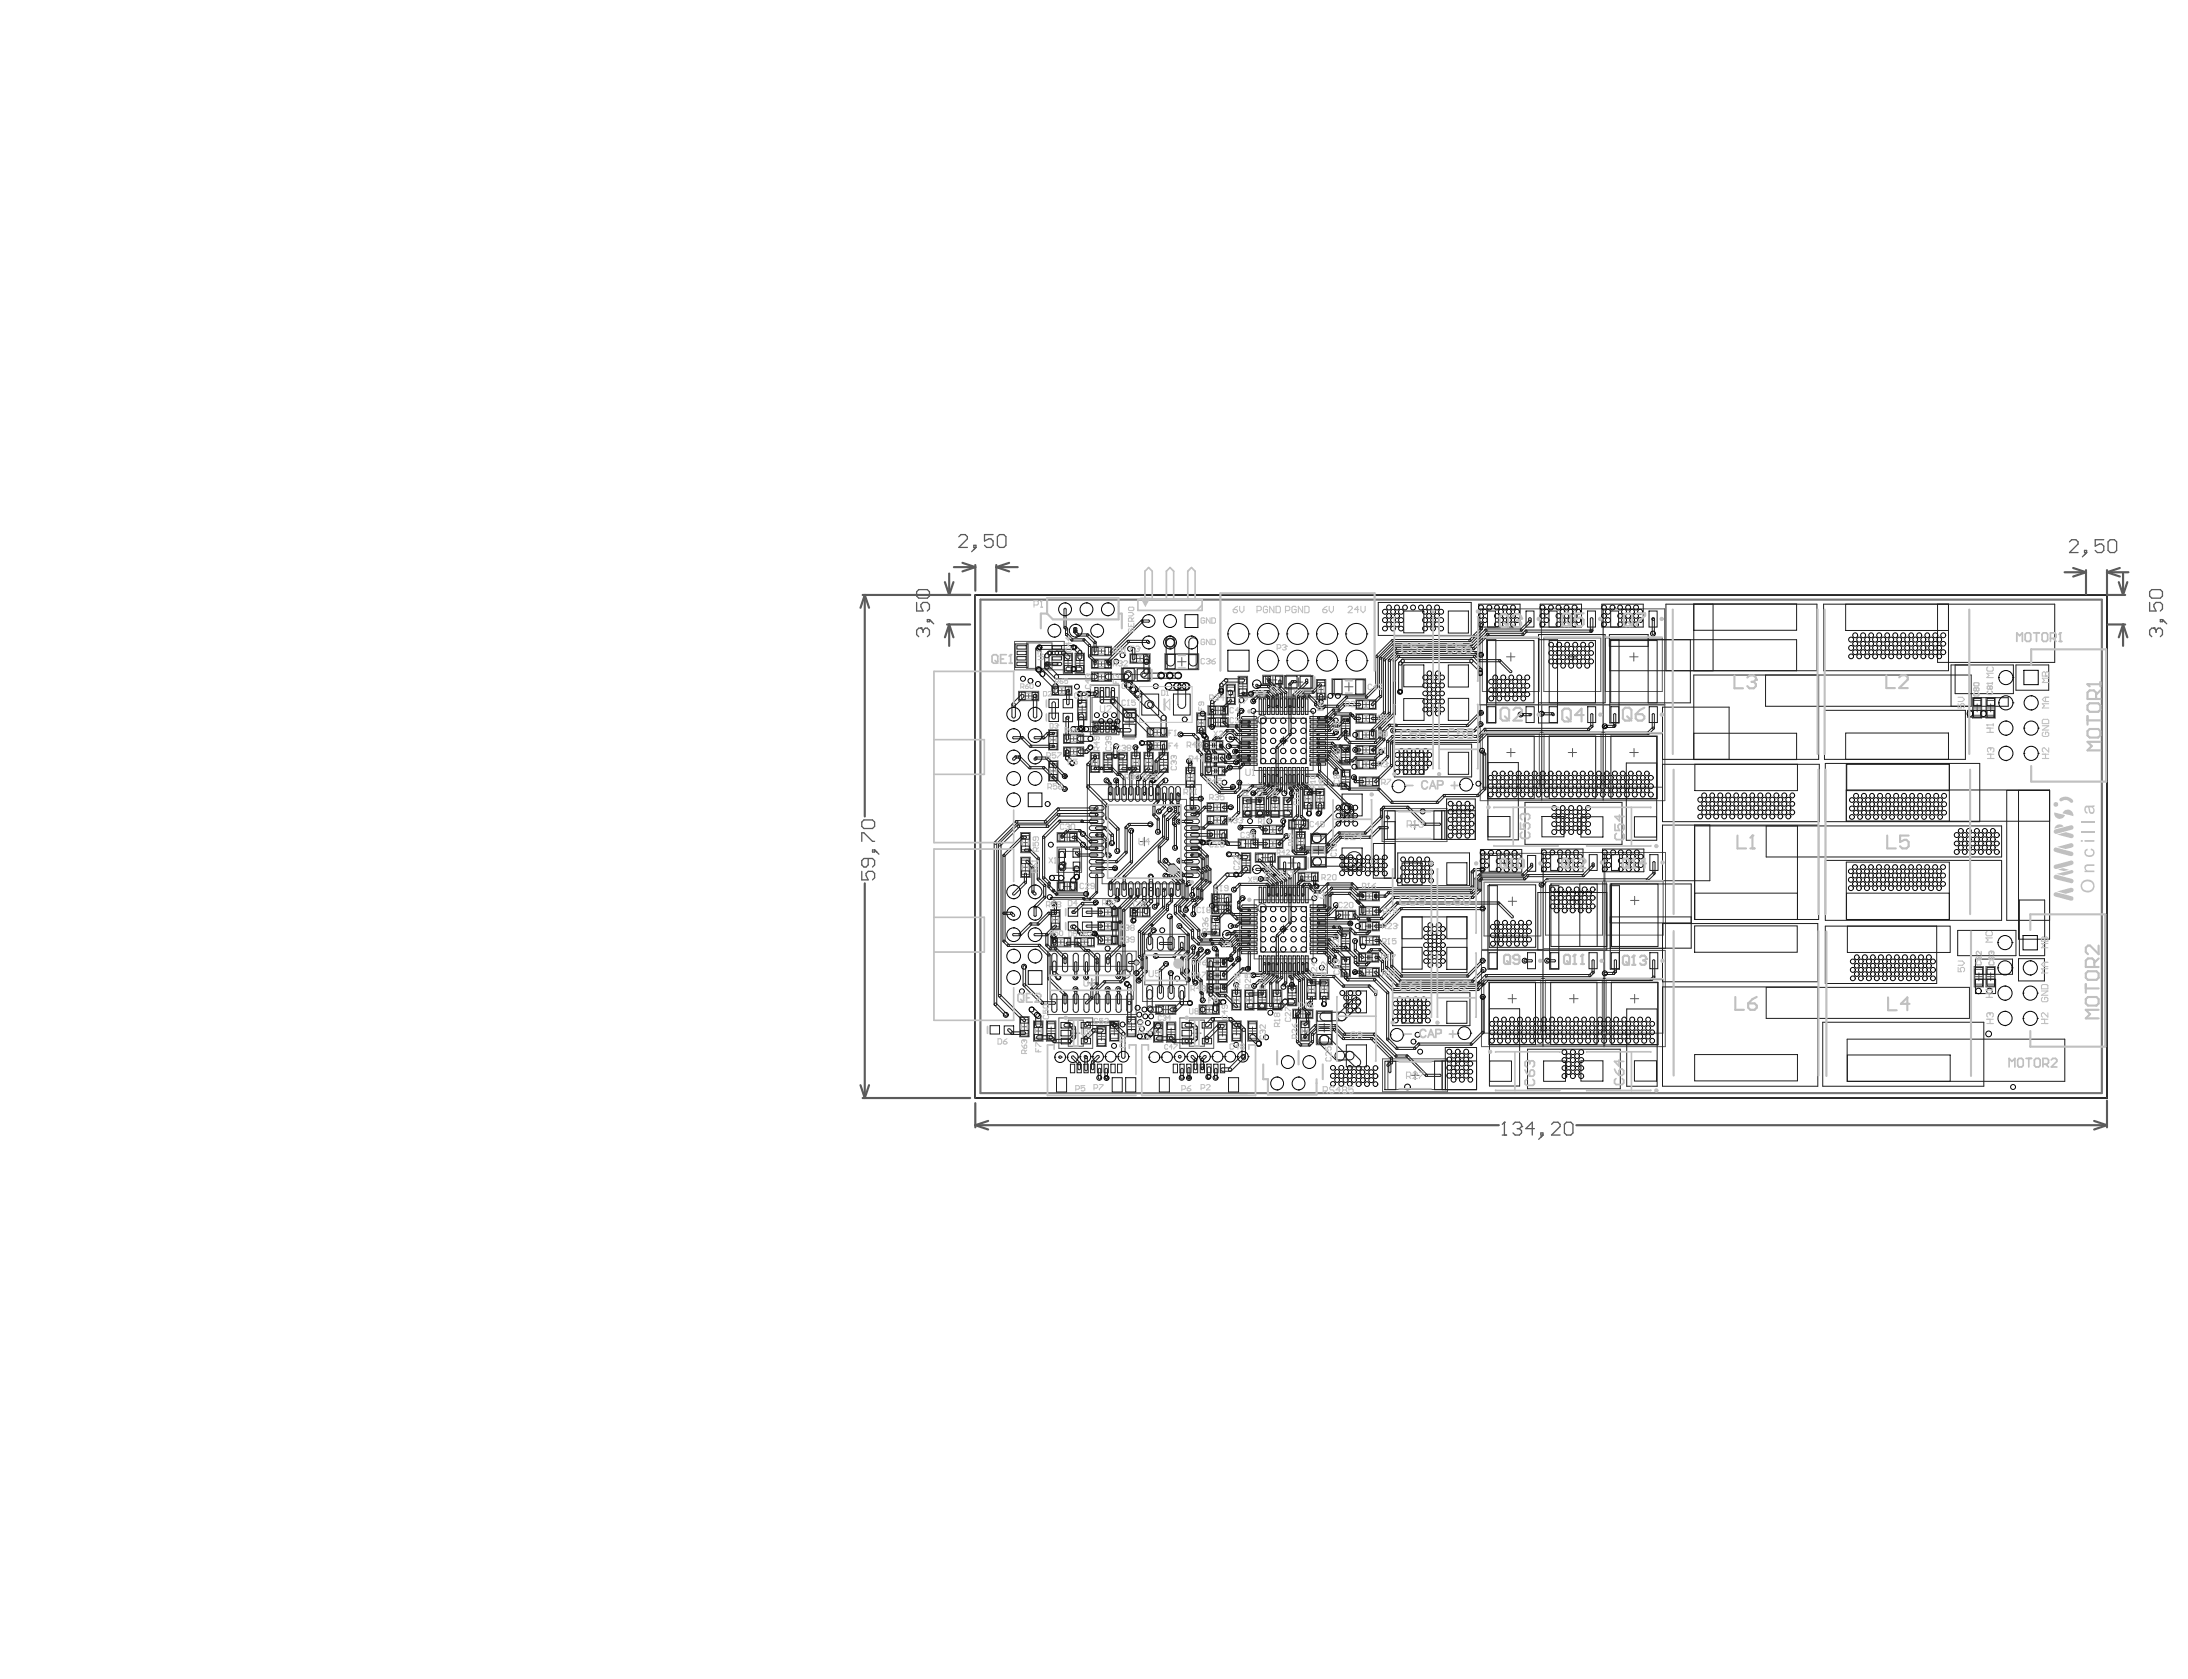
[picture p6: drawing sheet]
<svg xmlns="http://www.w3.org/2000/svg" width="270mm" height="207mm" viewBox="0 0 270 207" stroke-linecap="round" stroke-linejoin="round" font-family="sans-serif">
<g fill="none" stroke="#000" stroke-width=".12">
<path d="M120.3 73.4h139.6v62h-139.6zM130 78.6h.1M130 77h.1M130 77a.79 .79 0 0 1 .8 .8 .79 .79 0 0 1-.8 .8M130 77a.79 .79 0 0 0-.7 .8 .79 .79 0 0 0 .7 .8M131.4 75.9h.1M131.4 74.4h.1M131.4 74.4a.79 .79 0 0 1 .8 .7 .79 .79 0 0 1-.8 .8M131.4 74.4a.79 .79 0 0 0-.8 .7 .79 .79 0 0 0 .8 .8M132.7 78.6h.1M132.7 77h.1M132.7 77a.79 .79 0 0 1 .8 .8 .79 .79 0 0 1-.8 .8"/>
<path d="M132.7 77a.79 .79 0 0 0-.8 .8 .79 .79 0 0 0 .8 .8M134 75.9h.1M134 74.4h.1M134 74.4a.79 .79 0 0 1 .8 .7 .79 .79 0 0 1-.8 .8M134 74.4a.79 .79 0 0 0-.8 .7 .79 .79 0 0 0 .8 .8M135.3 78.6h.1M135.3 77h.1M135.3 77a.79 .79 0 0 1 .8 .8 .79 .79 0 0 1-.8 .8M135.3 77a.79 .79 0 0 0-.8 .8 .79 .79 0 0 0 .8 .8M136.7 75.9h.1M136.7 74.4h.1M136.7 74.4a.79 .79 0 0 1 .7 .7 .79 .79 0 0 1-.7 .8"/>
<path d="M136.7 74.4a.79 .79 0 0 0-.8 .7 .79 .79 0 0 0 .8 .8M141.7 77.4h.1M141.7 75.8h.1M141.7 75.8a.79 .79 0 0 1 .8 .8 .79 .79 0 0 1-.8 .8M141.7 75.8a.79 .79 0 0 0-.8 .8 .79 .79 0 0 0 .8 .8M141.7 78.4h.1M141.7 78.4a.79 .79 0 0 1 .8 .8 .79 .79 0 0 1-.8 .8M141.7 78.4a.79 .79 0 0 0-.8 .8 .79 .79 0 0 0 .8 .8M144.3 77.4h.1M144.3 75.8h.1M144.3 75.8a.79 .79 0 0 1 .8 .8 .79 .79 0 0 1-.8 .8M144.3 75.8a.79 .79 0 0 0-.8 .8 .79 .79 0 0 0 .8 .8"/>
<path d="M144.3 78.4h.1M144.3 78.4a.79 .79 0 0 1 .8 .8 .79 .79 0 0 1-.8 .8M144.3 78.4a.79 .79 0 0 0-.8 .8 .79 .79 0 0 0 .8 .8M146.2 75.8h1.5v1.6h-1.5zM147 78.4h.1M147 78.4a.79 .79 0 0 1 .7 .8 .79 .79 0 0 1-.7 .8M147 78.4a.79 .79 0 0 0-.8 .8 .79 .79 0 0 0 .8 .8M151.4 78.2h.1M154.1 78.2h.1M155.1 78.2h.1M155.1 78.2a1.29 1.29 0 0 0 1.3 1.3 1.29 1.29 0 0 0 1.3-1.3M155.1 78.2a1.29 1.29 0 0 1 1.3-1.3 1.29 1.29 0 0 1 1.3 1.3"/>
<path d="M157.7 78.2h.1M158.7 78.2h.1M158.7 78.2a1.29 1.29 0 0 0 1.3 1.3 1.29 1.29 0 0 0 1.3-1.3M158.7 78.2a1.29 1.29 0 0 1 1.3-1.3 1.29 1.29 0 0 1 1.3 1.3M161.3 78.2h.1M162.4 78.2h.1M162.4 78.2a1.29 1.29 0 0 0 1.3 1.3 1.29 1.29 0 0 0 1.3-1.3M162.4 78.2a1.29 1.29 0 0 1 1.3-1.3 1.29 1.29 0 0 1 1.3 1.3M165 78.2h.1M166 78.2h.1M166 78.2a1.29 1.29 0 0 0 1.3 1.3 1.29 1.29 0 0 0 1.3-1.3M166 78.2a1.29 1.29 0 0 1 1.3-1.3 1.29 1.29 0 0 1 1.3 1.3"/>
<path d="M168.6 78.2h.1M125 94.2h.1M125 92.5h.1M125 92.5a.84 .84 0 0 1 .9 .9 .84 .84 0 0 1-.9 .8M125 92.5a.84 .84 0 0 0-.8 .9 .84 .84 0 0 0 .8 .8M125 99.5h.1M125 97.8h.1M125 97.8a.84 .84 0 0 1 .9 .8 .84 .84 0 0 1-.9 .9M125 97.8a.84 .84 0 0 0-.8 .8 .84 .84 0 0 0 .8 .9M125 91.6h.1M125 89.9h.1M125 89.9a.84 .84 0 0 1 .9 .8 .84 .84 0 0 1-.9 .9"/>
<path d="M125 89.9a.84 .84 0 0 0-.8 .8 .84 .84 0 0 0 .8 .9M125 96.9h.1M125 95.2h.1M125 95.2a.84 .84 0 0 1 .9 .8 .84 .84 0 0 1-.9 .9M125 95.2a.84 .84 0 0 0-.8 .8 .84 .84 0 0 0 .8 .9M125 88.9h.1M125 87.2h.1M125 87.2a.84 .84 0 0 1 .9 .9 .84 .84 0 0 1-.9 .8M125 87.2a.84 .84 0 0 0-.8 .9 .84 .84 0 0 0 .8 .8M126.8 97.8h1.7v1.7h-1.7zM127.7 94.2h.1M127.7 92.5h.1"/>
<path d="M127.7 92.5a.84 .84 0 0 1 .8 .9 .84 .84 0 0 1-.8 .8M127.7 92.5a.84 .84 0 0 0-.9 .9 .84 .84 0 0 0 .9 .8M127.7 91.6h.1M127.7 89.9h.1M127.7 89.9a.84 .84 0 0 1 .8 .8 .84 .84 0 0 1-.8 .9M127.7 89.9a.84 .84 0 0 0-.9 .8 .84 .84 0 0 0 .9 .9M127.7 96.9h.1M127.7 95.2h.1M127.7 95.2a.84 .84 0 0 1 .8 .8 .84 .84 0 0 1-.8 .9M127.7 95.2a.84 .84 0 0 0-.9 .8 .84 .84 0 0 0 .9 .9M127.7 88.9h.1M127.7 87.2h.1"/>
<path d="M127.7 87.2a.84 .84 0 0 1 .8 .9 .84 .84 0 0 1-.8 .8M127.7 87.2a.84 .84 0 0 0-.9 .9 .84 .84 0 0 0 .9 .8M141.7 80h.1M144.3 80h.1M147 80h.1M151.2 91h.1M151.2 91a.53 .53 0 0 0 .5 .5 .53 .53 0 0 0 .5-.5M151.2 91a.53 .53 0 0 1 .5-.5 .53 .53 0 0 1 .5 .5M151.4 80.2h2.7v2.6h-2.7zM152.2 91h.1M154.5 84.4h.1M154.5 84.4a.53 .53 0 0 0 .5 .5 .53 .53 0 0 0 .5-.5"/>
<path d="M154.5 84.4a.53 .53 0 0 1 .5-.5 .53 .53 0 0 1 .5 .5M155.1 81.5h.1M155.1 81.5a1.29 1.29 0 0 0 1.3 1.3 1.29 1.29 0 0 0 1.3-1.3M155.1 81.5a1.29 1.29 0 0 1 1.3-1.3 1.29 1.29 0 0 1 1.3 1.3M155.5 84.4h.1M157.7 81.5h.1M158.7 81.5h.1M158.7 81.5a1.29 1.29 0 0 0 1.3 1.3 1.29 1.29 0 0 0 1.3-1.3M158.7 81.5a1.29 1.29 0 0 1 1.3-1.3 1.29 1.29 0 0 1 1.3 1.3M161.3 81.5h.1M162.4 81.5h.1M162.4 81.5a1.29 1.29 0 0 0 1.3 1.3 1.29 1.29 0 0 0 1.3-1.3"/>
<path d="M162.4 81.5a1.29 1.29 0 0 1 1.3-1.3 1.29 1.29 0 0 1 1.3 1.3M165 81.5h.1M166 81.5h.1M166 81.5a1.29 1.29 0 0 0 1.3 1.3 1.29 1.29 0 0 0 1.3-1.3M166 81.5a1.29 1.29 0 0 1 1.3-1.3 1.29 1.29 0 0 1 1.3 1.3M168.6 81.5h.1M171.7 97h.1M171.7 97a.79 .79 0 0 0 .8 .8 .79 .79 0 0 0 .8-.8M171.7 97a.79 .79 0 0 1 .8-.8 .79 .79 0 0 1 .8 .8M173.3 97h.1M180 96.8h.1M180 96.8a.79 .79 0 0 0 .8 .8 .79 .79 0 0 0 .8-.8"/>
<path d="M180 96.8a.79 .79 0 0 1 .8-.8 .79 .79 0 0 1 .8 .8M181.6 96.8h.1M246.5 86.7h.1M246.5 83.6h.1M247.4 93.8h.1M247.4 92h.1M247.4 92a.87 .87 0 0 1 .9 .9 .87 .87 0 0 1-.9 .9M247.4 92a.87 .87 0 0 0-.9 .9 .87 .87 0 0 0 .9 .9M247.4 90.7h.1M247.4 88.9h.1M247.4 88.9a.87 .87 0 0 1 .9 .9 .87 .87 0 0 1-.9 .9M247.4 88.9a.87 .87 0 0 0-.9 .9 .87 .87 0 0 0 .9 .9"/>
<path d="M248.3 86.7h.1M248.3 83.6h.1M249.6 92.9h.1M249.6 82.7h1.8v1.7h-1.8zM249.6 89.8h.1M249.7 92.9a.87 .87 0 0 0 .8 .9 .87 .87 0 0 0 .9-.9M249.7 92.9a.87 .87 0 0 1 .8-.9 .87 .87 0 0 1 .9 .9M249.7 89.8a.87 .87 0 0 0 .8 .9 .87 .87 0 0 0 .9-.9M249.7 89.8a.87 .87 0 0 1 .8-.9 .87 .87 0 0 1 .9 .9M250.5 87.6h.1M250.5 85.8h.1M250.5 85.8a.87 .87 0 0 1 .9 .9 .87 .87 0 0 1-.9 .9"/>
<path d="M250.5 85.8a.87 .87 0 0 0-.8 .9 .87 .87 0 0 0 .8 .9M251.4 92.9h.1M251.4 89.8h.1M125 119.7h.1M125 119.7a.84 .84 0 0 1 .9 .9 .84 .84 0 0 1-.9 .8M125 119.7a.84 .84 0 0 0-.8 .9 .84 .84 0 0 0 .8 .8M125 110.8h.1M125 109.2h.1M125 109.2a.84 .84 0 0 1 .9 .8 .84 .84 0 0 1-.9 .8M125 109.2a.84 .84 0 0 0-.8 .8 .84 .84 0 0 0 .8 .8M125 118.8h.1M125 117.1h.1"/>
<path d="M125 117.1a.84 .84 0 0 1 .9 .8 .84 .84 0 0 1-.9 .9M125 117.1a.84 .84 0 0 0-.8 .8 .84 .84 0 0 0 .8 .9M125 116.1h.1M125 114.4h.1M125 114.4a.84 .84 0 0 1 .9 .9 .84 .84 0 0 1-.9 .8M125 114.4a.84 .84 0 0 0-.8 .9 .84 .84 0 0 0 .8 .8M125 113.5h.1M125 111.8h.1M125 111.8a.84 .84 0 0 1 .9 .8 .84 .84 0 0 1-.9 .9M125 111.8a.84 .84 0 0 0-.8 .8 .84 .84 0 0 0 .8 .9M126.8 119.7h1.7v1.7h-1.7zM127.7 110.8h.1"/>
<path d="M127.7 109.2h.1M127.7 109.2a.84 .84 0 0 1 .8 .8 .84 .84 0 0 1-.8 .8M127.7 109.2a.84 .84 0 0 0-.9 .8 .84 .84 0 0 0 .9 .8M127.7 118.8h.1M127.7 117.1h.1M127.7 117.1a.84 .84 0 0 1 .8 .8 .84 .84 0 0 1-.8 .9M127.7 117.1a.84 .84 0 0 0-.9 .8 .84 .84 0 0 0 .9 .9M127.7 116.1h.1M127.7 114.4h.1M127.7 114.4a.84 .84 0 0 1 .8 .9 .84 .84 0 0 1-.8 .8M127.7 114.4a.84 .84 0 0 0-.9 .9 .84 .84 0 0 0 .9 .8M127.7 113.5h.1"/>
<path d="M127.7 111.8h.1M127.7 111.8a.84 .84 0 0 1 .8 .8 .84 .84 0 0 1-.8 .9M127.7 111.8a.84 .84 0 0 0-.9 .8 .84 .84 0 0 0 .9 .9M150.8 115.3h.1M150.8 115.3a.53 .53 0 0 0 .5 .5 .53 .53 0 0 0 .5-.5M150.8 115.3a.53 .53 0 0 1 .5-.5 .53 .53 0 0 1 .5 .5M151.8 115.3h.1M154.5 107.2h.1M154.5 107.2a.53 .53 0 0 0 .5 .6 .53 .53 0 0 0 .5-.6M154.5 107.2a.53 .53 0 0 1 .5-.5 .53 .53 0 0 1 .5 .5M155.5 107.2h.1M246.4 116.3h.1"/>
<path d="M246.4 119.4h.1M248.2 116.3h.1M248.2 119.4h.1M249.5 115.4h1.8v1.8h-1.8zM250.4 118.5h.1M250.4 118.5a.87 .87 0 0 1 .9 .9 .87 .87 0 0 1-.9 .8M250.4 118.5a.87 .87 0 0 0-.8 .9 .87 .87 0 0 0 .8 .8M125 121.4h.1M130.1 130.4h.1M131.4 130.4h.1M131.7 130.4h.1M131.7 130.4a.66 .66 0 0 0 .6 .6 .66 .66 0 0 0 .7-.6"/>
<path d="M131.7 130.4a.66 .66 0 0 1 .6-.7 .66 .66 0 0 1 .7 .7M133 130.4h.1M133.2 130.3h.1M133.2 130.3a.66 .66 0 0 0 .7 .7 .66 .66 0 0 0 .6-.7M133.2 130.3a.66 .66 0 0 1 .7-.6 .66 .66 0 0 1 .6 .6M134.5 130.3h.1M134.8 130.3h.1M134.8 130.3a.66 .66 0 0 0 .6 .7 .66 .66 0 0 0 .7-.7M134.8 130.3a.66 .66 0 0 1 .6-.6 .66 .66 0 0 1 .7 .6M136.1 130.3h.1M136.4 130.3h.1M137.7 130.3h.1"/>
<path d="M137.9 130.3h.1M139.2 130.3h.1M141.7 130.4h.1M143 130.4h.1M143.3 130.4h.1M143.3 130.4a.66 .66 0 0 0 .6 .6 .66 .66 0 0 0 .7-.6M143.3 130.4a.66 .66 0 0 1 .6-.7 .66 .66 0 0 1 .7 .7M144.6 130.4h.1M144.8 130.3h.1M144.8 130.3a.66 .66 0 0 0 .7 .7 .66 .66 0 0 0 .7-.7M144.8 130.3a.66 .66 0 0 1 .7-.6 .66 .66 0 0 1 .7 .6M146.2 130.3h.1"/>
<path d="M146.4 130.3h.1M146.4 130.3a.66 .66 0 0 0 .7 .7 .66 .66 0 0 0 .6-.7M146.4 130.3a.66 .66 0 0 1 .7-.6 .66 .66 0 0 1 .6 .6M147.7 130.3h.1M148 130.3h.1M149.3 130.3h.1M149.5 130.3h.1M150.8 130.3h.1M151.1 130.3h.1M152.4 130.3h.1M152.7 130.3h.1M154 130.3h.1"/>
<path d="M157.5 134.4h.1M157.5 132.8h.1M157.5 132.8a.79 .79 0 0 1 .8 .8 .79 .79 0 0 1-.8 .8M157.5 132.8a.79 .79 0 0 0-.8 .8 .79 .79 0 0 0 .8 .8M158.8 131.8h.1M158.8 130.2h.1M158.8 130.2a.79 .79 0 0 1 .8 .8 .79 .79 0 0 1-.8 .8M158.8 130.2a.79 .79 0 0 0-.7 .8 .79 .79 0 0 0 .7 .8M160.2 134.4h.1M160.2 132.8h.1M160.2 132.8a.79 .79 0 0 1 .8 .8 .79 .79 0 0 1-.8 .8M160.2 132.8a.79 .79 0 0 0-.8 .8 .79 .79 0 0 0 .8 .8"/>
<path d="M161.5 131.8h.1M161.5 130.2h.1M161.5 130.2a.79 .79 0 0 1 .8 .8 .79 .79 0 0 1-.8 .8M161.5 130.2a.79 .79 0 0 0-.8 .8 .79 .79 0 0 0 .8 .8M171.5 127.6h.1M171.5 127.6a.79 .79 0 0 0 .8 .8 .79 .79 0 0 0 .8-.8M171.5 127.6a.79 .79 0 0 1 .8-.8 .79 .79 0 0 1 .8 .8M173.1 127.6h.1M179.8 127.4h.1M179.8 127.4a.79 .79 0 0 0 .8 .8 .79 .79 0 0 0 .8-.8M179.8 127.4a.79 .79 0 0 1 .8-.8 .79 .79 0 0 1 .8 .8M181.4 127.4h.1"/>
<path d="M247.3 126.5h.1M247.3 124.7h.1M247.3 124.7a.87 .87 0 0 1 .9 .9 .87 .87 0 0 1-.9 .9M247.3 124.7a.87 .87 0 0 0-.9 .9 .87 .87 0 0 0 .9 .9M247.3 123.4h.1M247.3 121.6h.1M247.3 121.6a.87 .87 0 0 1 .9 .9 .87 .87 0 0 1-.9 .9M247.3 121.6a.87 .87 0 0 0-.9 .9 .87 .87 0 0 0 .9 .9M249.5 125.6h.1M249.5 122.5h.1M250.4 120.3h.1M251.3 125.6h.1"/>
<path d="M251.3 122.5h.1"/>
<circle cx="128.2" cy="79.8" r=".3"/>
<circle cx="132.4" cy="79.8" r=".3"/>
<circle cx="152.7" cy="78.2" r="1.29"/>
<circle cx="170.8" cy="76.5" r=".3"/>
<circle cx="170.8" cy="75.5" r=".3"/>
<circle cx="170.8" cy="77.5" r=".3"/>
<circle cx="171.3" cy="74.9" r=".3"/>
<circle cx="171.3" cy="77" r=".3"/>
<circle cx="171.3" cy="76" r=".29"/>
<circle cx="171.8" cy="76.5" r=".3"/>
<circle cx="171.8" cy="75.5" r=".3"/>
<circle cx="171.8" cy="77.5" r=".29"/>
<circle cx="172.3" cy="74.9" r=".3"/>
<circle cx="172.3" cy="77" r=".3"/>
<circle cx="172.3" cy="76" r=".3"/>
<circle cx="172.8" cy="76.5" r=".3"/>
<circle cx="172.8" cy="75.5" r=".3"/>
<circle cx="172.8" cy="77.5" r=".3"/>
<circle cx="173.3" cy="74.9" r=".3"/>
<circle cx="174.3" cy="74.9" r=".3"/>
<circle cx="175.3" cy="74.9" r=".3"/>
<circle cx="175.8" cy="76.5" r=".3"/>
<circle cx="175.8" cy="75.5" r=".3"/>
<circle cx="175.8" cy="77.5" r=".3"/>
<circle cx="176.3" cy="74.9" r=".3"/>
<circle cx="176.3" cy="77" r=".3"/>
<circle cx="176.3" cy="76" r=".29"/>
<circle cx="176.8" cy="76.5" r=".3"/>
<circle cx="176.8" cy="75.5" r=".3"/>
<circle cx="176.8" cy="77.5" r=".29"/>
<circle cx="177.2" cy="74.9" r=".3"/>
<circle cx="177.2" cy="77" r=".3"/>
<circle cx="177.3" cy="76" r=".3"/>
<circle cx="177.8" cy="76.5" r=".3"/>
<circle cx="177.8" cy="75.5" r=".3"/>
<circle cx="177.8" cy="77.5" r=".3"/>
<circle cx="182.7" cy="74.9" r=".3"/>
<circle cx="182.7" cy="77" r=".3"/>
<circle cx="182.7" cy="76" r=".3"/>
<circle cx="183.1" cy="76.5" r=".3"/>
<circle cx="183.1" cy="75.5" r=".3"/>
<circle cx="183.7" cy="74.9" r=".3"/>
<circle cx="184.6" cy="74.9" r=".3"/>
<circle cx="184.6" cy="77" r=".3"/>
<circle cx="184.6" cy="76" r=".29"/>
<circle cx="185.1" cy="76.5" r=".3"/>
<circle cx="185.1" cy="75.5" r=".3"/>
<circle cx="185.6" cy="74.9" r=".3"/>
<circle cx="185.6" cy="77" r=".3"/>
<circle cx="185.6" cy="76" r=".3"/>
<circle cx="186.1" cy="76.5" r=".3"/>
<circle cx="186.1" cy="75.5" r=".3"/>
<circle cx="186.6" cy="74.9" r=".3"/>
<circle cx="186.6" cy="77" r=".3"/>
<circle cx="186.6" cy="76" r=".29"/>
<circle cx="187.1" cy="76.5" r=".3"/>
<circle cx="187.1" cy="75.5" r=".3"/>
<circle cx="190.2" cy="74.9" r=".3"/>
<circle cx="190.2" cy="77" r=".3"/>
<circle cx="190.3" cy="76" r=".3"/>
<circle cx="190.8" cy="76.5" r=".3"/>
<circle cx="190.8" cy="75.5" r=".3"/>
<circle cx="191.3" cy="74.9" r=".3"/>
<circle cx="191.3" cy="79.5" r=".29"/>
<circle cx="192.2" cy="74.9" r=".3"/>
<circle cx="192.2" cy="77" r=".3"/>
<circle cx="192.2" cy="76" r=".3"/>
<circle cx="192.3" cy="79.5" r=".3"/>
<circle cx="192.7" cy="76.5" r=".3"/>
<circle cx="192.7" cy="75.5" r=".3"/>
<circle cx="193.2" cy="74.9" r=".3"/>
<circle cx="193.2" cy="77" r=".3"/>
<circle cx="193.2" cy="76" r=".29"/>
<circle cx="193.3" cy="79.5" r=".29"/>
<circle cx="193.7" cy="76.5" r=".3"/>
<circle cx="193.7" cy="75.5" r=".3"/>
<circle cx="194.2" cy="74.9" r=".3"/>
<circle cx="194.2" cy="77" r=".3"/>
<circle cx="194.2" cy="76" r=".3"/>
<circle cx="194.3" cy="79.5" r=".3"/>
<circle cx="194.7" cy="76.5" r=".3"/>
<circle cx="194.7" cy="75.5" r=".3"/>
<circle cx="195.3" cy="79.5" r=".3"/>
<circle cx="196.3" cy="79.5" r=".29"/>
<circle cx="197.8" cy="74.9" r=".3"/>
<circle cx="197.8" cy="77" r=".3"/>
<circle cx="197.8" cy="76" r=".29"/>
<circle cx="198.3" cy="76.5" r=".3"/>
<circle cx="198.3" cy="75.5" r=".3"/>
<circle cx="198.9" cy="74.9" r=".3"/>
<circle cx="199.8" cy="74.9" r=".3"/>
<circle cx="199.8" cy="77" r=".3"/>
<circle cx="199.8" cy="76" r=".29"/>
<circle cx="200.3" cy="76.5" r=".3"/>
<circle cx="200.3" cy="75.5" r=".3"/>
<circle cx="200.8" cy="74.9" r=".3"/>
<circle cx="200.8" cy="77" r=".3"/>
<circle cx="200.8" cy="76" r=".3"/>
<circle cx="201.3" cy="76.5" r=".3"/>
<circle cx="201.3" cy="75.5" r=".3"/>
<circle cx="201.8" cy="74.9" r=".3"/>
<circle cx="201.8" cy="77" r=".3"/>
<circle cx="201.8" cy="76" r=".3"/>
<circle cx="202.3" cy="76.5" r=".3"/>
<circle cx="202.3" cy="75.5" r=".3"/>
<circle cx="203.9" cy="78.1" r=".3"/>
<circle cx="228.3" cy="79.9" r=".3"/>
<circle cx="228.3" cy="78.9" r=".3"/>
<circle cx="228.8" cy="78.4" r=".3"/>
<circle cx="228.8" cy="79.4" r=".3"/>
<circle cx="229.3" cy="79.9" r=".3"/>
<circle cx="229.3" cy="78.9" r=".3"/>
<circle cx="229.8" cy="78.4" r=".3"/>
<circle cx="229.8" cy="79.4" r=".3"/>
<circle cx="230.3" cy="79.9" r=".3"/>
<circle cx="230.3" cy="78.9" r=".3"/>
<circle cx="230.8" cy="78.4" r=".3"/>
<circle cx="230.8" cy="79.4" r=".29"/>
<circle cx="231.3" cy="79.9" r=".3"/>
<circle cx="231.3" cy="78.9" r=".3"/>
<circle cx="231.8" cy="78.4" r=".3"/>
<circle cx="231.8" cy="79.4" r=".3"/>
<circle cx="232.3" cy="79.9" r=".3"/>
<circle cx="232.3" cy="78.9" r=".3"/>
<circle cx="232.8" cy="78.4" r=".3"/>
<circle cx="232.8" cy="79.4" r=".29"/>
<circle cx="233.3" cy="79.9" r=".3"/>
<circle cx="233.3" cy="78.9" r=".3"/>
<circle cx="233.8" cy="78.4" r=".3"/>
<circle cx="233.8" cy="79.4" r=".3"/>
<circle cx="234.2" cy="79.9" r=".3"/>
<circle cx="234.2" cy="78.9" r=".3"/>
<circle cx="234.7" cy="78.4" r=".3"/>
<circle cx="234.7" cy="79.4" r=".3"/>
<circle cx="235.2" cy="79.9" r=".3"/>
<circle cx="235.2" cy="78.9" r=".3"/>
<circle cx="235.7" cy="78.4" r=".3"/>
<circle cx="235.7" cy="79.4" r=".29"/>
<circle cx="236.2" cy="79.9" r=".3"/>
<circle cx="236.2" cy="78.9" r=".3"/>
<circle cx="236.7" cy="78.4" r=".3"/>
<circle cx="236.7" cy="79.4" r=".3"/>
<circle cx="237.2" cy="79.9" r=".3"/>
<circle cx="237.2" cy="78.9" r=".3"/>
<circle cx="237.7" cy="78.4" r=".3"/>
<circle cx="237.7" cy="79.4" r=".29"/>
<circle cx="238.2" cy="79.9" r=".3"/>
<circle cx="238.2" cy="78.9" r=".3"/>
<circle cx="238.7" cy="78.4" r=".3"/>
<circle cx="238.7" cy="79.4" r=".3"/>
<circle cx="239.2" cy="79.9" r=".3"/>
<circle cx="239.2" cy="78.9" r=".3"/>
<circle cx="239.7" cy="78.4" r=".3"/>
<circle cx="239.7" cy="79.4" r=".3"/>
<circle cx="126.2" cy="83.7" r=".3"/>
<circle cx="127.1" cy="84" r=".3"/>
<circle cx="128" cy="84.3" r=".3"/>
<circle cx="128.2" cy="82.6" r=".3"/>
<circle cx="128.6" cy="83.1" r=".3"/>
<circle cx="129.2" cy="99.2" r=".3"/>
<circle cx="131.3" cy="97.3" r=".3"/>
<circle cx="131.3" cy="95.7" r=".3"/>
<circle cx="132.3" cy="94.1" r=".3"/>
<circle cx="132.4" cy="89.9" r=".3"/>
<circle cx="132.4" cy="82.5" r=".3"/>
<circle cx="132.8" cy="84.7" r=".3"/>
<circle cx="133.2" cy="85.6" r=".3"/>
<circle cx="133.2" cy="89.9" r=".3"/>
<circle cx="134" cy="89.9" r=".3"/>
<circle cx="134.2" cy="85.6" r=".3"/>
<circle cx="134.5" cy="92.2" r=".3"/>
<circle cx="134.5" cy="91.1" r=".3"/>
<circle cx="135.3" cy="88.2" r=".3"/>
<circle cx="135.8" cy="88.9" r=".3"/>
<circle cx="136.3" cy="88.2" r=".3"/>
<circle cx="136.5" cy="96.3" r=".3"/>
<circle cx="136.9" cy="88.9" r=".3"/>
<circle cx="137.3" cy="89.7" r=".3"/>
<circle cx="137.4" cy="88.2" r=".3"/>
<circle cx="137.7" cy="96.3" r=".3"/>
<circle cx="137.7" cy="92" r=".3"/>
<circle cx="137.7" cy="81.6" r=".3"/>
<circle cx="137.8" cy="89" r=".3"/>
<circle cx="138.5" cy="80.8" r=".3"/>
<circle cx="139.2" cy="84.5" r=".3"/>
<circle cx="139.4" cy="80" r=".3"/>
<circle cx="139.8" cy="85" r=".3"/>
<circle cx="140" cy="92.2" r=".3"/>
<circle cx="140.3" cy="85.6" r=".3"/>
<circle cx="140.4" cy="96" r=".3"/>
<circle cx="140.8" cy="91.6" r=".3"/>
<circle cx="142.2" cy="96.3" r=".3"/>
<circle cx="142.6" cy="84.6" r=".3"/>
<circle cx="143.2" cy="83.3" r=".41"/>
<circle cx="143.7" cy="96.3" r=".3"/>
<circle cx="144.1" cy="84.6" r=".41"/>
<circle cx="144.3" cy="99.8" r=".3"/>
<circle cx="144.3" cy="83.3" r=".41"/>
<circle cx="145.2" cy="84.6" r=".41"/>
<circle cx="145.3" cy="83.3" r=".41"/>
<circle cx="145.6" cy="90.6" r=".3"/>
<circle cx="146.1" cy="88.7" r=".3"/>
<circle cx="146.3" cy="84.6" r=".41"/>
<circle cx="146.7" cy="93.9" r=".3"/>
<circle cx="148.1" cy="98.5" r=".3"/>
<circle cx="148.3" cy="88" r=".3"/>
<circle cx="148.5" cy="90.7" r=".3"/>
<circle cx="149.5" cy="89.7" r=".3"/>
<circle cx="150.6" cy="85.2" r=".3"/>
<circle cx="151" cy="96.5" r=".3"/>
<circle cx="151.5" cy="92" r=".3"/>
<circle cx="151.6" cy="93.4" r=".3"/>
<circle cx="151.7" cy="94.7" r=".3"/>
<circle cx="151.8" cy="85.4" r=".3"/>
<circle cx="151.8" cy="99.6" r=".3"/>
<circle cx="152.1" cy="97" r=".3"/>
<circle cx="152.3" cy="92.7" r=".3"/>
<circle cx="152.5" cy="94" r=".3"/>
<circle cx="152.9" cy="96.5" r=".3"/>
<circle cx="153.1" cy="86.4" r=".3"/>
<circle cx="153.1" cy="87.7" r=".3"/>
<circle cx="154.3" cy="85.6" r=".3"/>
<circle cx="154.6" cy="86.5" r=".3"/>
<circle cx="154.6" cy="87.7" r=".3"/>
<circle cx="154.6" cy="97.8" r=".3"/>
<circle cx="155.8" cy="88.9" r=".33"/>
<circle cx="155.8" cy="92.6" r=".33"/>
<circle cx="155.8" cy="93.9" r=".33"/>
<circle cx="155.8" cy="91.4" r=".33"/>
<circle cx="155.8" cy="90.1" r=".33"/>
<circle cx="157" cy="88.9" r=".33"/>
<circle cx="157" cy="92.6" r=".33"/>
<circle cx="157" cy="93.9" r=".33"/>
<circle cx="157" cy="91.4" r=".33"/>
<circle cx="157" cy="90.1" r=".33"/>
<circle cx="158.3" cy="88.9" r=".33"/>
<circle cx="158.3" cy="92.6" r=".33"/>
<circle cx="158.3" cy="93.9" r=".33"/>
<circle cx="158.3" cy="91.4" r=".33"/>
<circle cx="158.3" cy="90.1" r=".33"/>
<circle cx="158.4" cy="97.8" r=".3"/>
<circle cx="159.3" cy="97.8" r=".3"/>
<circle cx="159.5" cy="88.9" r=".33"/>
<circle cx="159.5" cy="92.6" r=".33"/>
<circle cx="159.5" cy="93.9" r=".33"/>
<circle cx="159.5" cy="91.4" r=".33"/>
<circle cx="159.5" cy="90.1" r=".33"/>
<circle cx="160.8" cy="88.9" r=".33"/>
<circle cx="160.8" cy="92.6" r=".33"/>
<circle cx="160.8" cy="93.9" r=".33"/>
<circle cx="160.8" cy="91.4" r=".33"/>
<circle cx="160.8" cy="90.1" r=".33"/>
<circle cx="162" cy="87.7" r=".3"/>
<circle cx="162.9" cy="86.6" r=".3"/>
<circle cx="164.1" cy="85.8" r=".3"/>
<circle cx="164.8" cy="88.9" r=".3"/>
<circle cx="164.8" cy="95.3" r=".3"/>
<circle cx="164.8" cy="90.3" r=".3"/>
<circle cx="164.9" cy="92.7" r=".3"/>
<circle cx="165" cy="85.8" r=".3"/>
<circle cx="165.1" cy="99.6" r=".3"/>
<circle cx="166.1" cy="99.6" r=".3"/>
<circle cx="167" cy="95.9" r=".3"/>
<circle cx="167.1" cy="94.6" r=".3"/>
<circle cx="167.2" cy="90.6" r=".3"/>
<circle cx="167.2" cy="92.5" r=".3"/>
<circle cx="167.2" cy="99.6" r=".3"/>
<circle cx="170.3" cy="92.7" r=".3"/>
<circle cx="171.8" cy="90.1" r=".3"/>
<circle cx="172.4" cy="93.1" r=".3"/>
<circle cx="172.4" cy="95.2" r=".3"/>
<circle cx="172.4" cy="94.2" r=".3"/>
<circle cx="172.7" cy="85.3" r=".3"/>
<circle cx="172.9" cy="94.7" r=".3"/>
<circle cx="172.9" cy="93.6" r=".3"/>
<circle cx="172.9" cy="92.6" r=".3"/>
<circle cx="173.3" cy="95.2" r=".3"/>
<circle cx="173.3" cy="93.1" r=".3"/>
<circle cx="173.4" cy="94.2" r=".29"/>
<circle cx="173.8" cy="94.7" r=".3"/>
<circle cx="173.8" cy="93.6" r=".3"/>
<circle cx="173.8" cy="92.6" r=".3"/>
<circle cx="174.3" cy="93.1" r=".3"/>
<circle cx="174.3" cy="95.2" r=".3"/>
<circle cx="174.3" cy="94.2" r=".3"/>
<circle cx="174.8" cy="93.6" r=".3"/>
<circle cx="174.8" cy="94.7" r=".3"/>
<circle cx="174.8" cy="92.6" r=".29"/>
<circle cx="175.3" cy="93.1" r=".3"/>
<circle cx="175.3" cy="95.2" r=".3"/>
<circle cx="175.3" cy="94.2" r=".3"/>
<circle cx="175.8" cy="86.5" r=".3"/>
<circle cx="175.8" cy="84.5" r=".3"/>
<circle cx="175.8" cy="83.6" r=".3"/>
<circle cx="175.8" cy="85.5" r=".3"/>
<circle cx="175.8" cy="87.5" r=".3"/>
<circle cx="175.8" cy="94.7" r=".3"/>
<circle cx="175.8" cy="93.6" r=".3"/>
<circle cx="175.8" cy="92.6" r=".3"/>
<circle cx="176.3" cy="88" r=".3"/>
<circle cx="176.3" cy="87" r=".3"/>
<circle cx="176.3" cy="93.1" r=".3"/>
<circle cx="176.3" cy="83.1" r=".3"/>
<circle cx="176.3" cy="85" r=".3"/>
<circle cx="176.3" cy="84" r=".29"/>
<circle cx="176.3" cy="94.2" r=".29"/>
<circle cx="176.3" cy="86" r=".29"/>
<circle cx="176.8" cy="86.5" r=".3"/>
<circle cx="176.8" cy="84.5" r=".3"/>
<circle cx="176.8" cy="83.6" r=".3"/>
<circle cx="176.8" cy="85.5" r=".3"/>
<circle cx="176.8" cy="87.5" r=".3"/>
<circle cx="177.4" cy="88" r=".3"/>
<circle cx="177.4" cy="87" r=".3"/>
<circle cx="177.4" cy="85" r=".3"/>
<circle cx="177.4" cy="83.1" r=".3"/>
<circle cx="177.4" cy="84" r=".3"/>
<circle cx="177.4" cy="86" r=".3"/>
<circle cx="177.9" cy="86.5" r=".3"/>
<circle cx="177.9" cy="84.5" r=".3"/>
<circle cx="177.9" cy="83.6" r=".3"/>
<circle cx="177.9" cy="85.5" r=".29"/>
<circle cx="177.9" cy="87.5" r=".29"/>
<circle cx="178.9" cy="99.1" r=".3"/>
<circle cx="179.4" cy="99.6" r=".3"/>
<circle cx="180" cy="99.1" r=".29"/>
<circle cx="180.5" cy="99.6" r=".3"/>
<circle cx="181" cy="99.1" r=".3"/>
<circle cx="181.5" cy="99.6" r=".3"/>
<circle cx="182.3" cy="96.7" r=".3"/>
<circle cx="182.6" cy="83" r=".3"/>
<circle cx="182.6" cy="89.3" r=".3"/>
<circle cx="182.7" cy="87.9" r=".3"/>
<circle cx="182.7" cy="80.8" r=".3"/>
<circle cx="182.8" cy="92.6" r=".3"/>
<circle cx="183.9" cy="97" r=".3"/>
<circle cx="183.9" cy="98" r=".3"/>
<circle cx="183.9" cy="95.9" r=".3"/>
<circle cx="183.9" cy="85.1" r=".3"/>
<circle cx="183.9" cy="86.1" r=".3"/>
<circle cx="183.9" cy="84.1" r=".3"/>
<circle cx="184.4" cy="96.4" r=".3"/>
<circle cx="184.4" cy="97.5" r=".3"/>
<circle cx="184.4" cy="95.4" r=".3"/>
<circle cx="184.4" cy="84.6" r=".3"/>
<circle cx="184.4" cy="83.6" r=".3"/>
<circle cx="184.4" cy="85.6" r=".29"/>
<circle cx="184.8" cy="97" r=".3"/>
<circle cx="184.8" cy="98" r=".3"/>
<circle cx="184.8" cy="95.9" r=".29"/>
<circle cx="184.9" cy="85.1" r=".3"/>
<circle cx="184.9" cy="86.1" r=".3"/>
<circle cx="184.9" cy="84.1" r=".29"/>
<circle cx="185.3" cy="96.4" r=".3"/>
<circle cx="185.3" cy="97.5" r=".3"/>
<circle cx="185.3" cy="95.4" r=".3"/>
<circle cx="185.4" cy="84.6" r=".3"/>
<circle cx="185.4" cy="83.6" r=".3"/>
<circle cx="185.4" cy="85.6" r=".3"/>
<circle cx="185.8" cy="97" r=".3"/>
<circle cx="185.8" cy="98" r=".3"/>
<circle cx="185.8" cy="95.9" r=".3"/>
<circle cx="185.9" cy="85.1" r=".3"/>
<circle cx="185.9" cy="86.1" r=".3"/>
<circle cx="185.9" cy="84.1" r=".3"/>
<circle cx="186.3" cy="96.4" r=".3"/>
<circle cx="186.3" cy="97.5" r=".29"/>
<circle cx="186.3" cy="95.4" r=".29"/>
<circle cx="186.4" cy="84.6" r=".3"/>
<circle cx="186.4" cy="83.6" r=".3"/>
<circle cx="186.4" cy="85.6" r=".29"/>
<circle cx="186.8" cy="98" r=".3"/>
<circle cx="186.8" cy="97" r=".3"/>
<circle cx="186.8" cy="95.9" r=".3"/>
<circle cx="186.9" cy="85.1" r=".3"/>
<circle cx="186.9" cy="86.1" r=".3"/>
<circle cx="186.9" cy="84.1" r=".3"/>
<circle cx="187.3" cy="96.4" r=".3"/>
<circle cx="187.3" cy="97.5" r=".3"/>
<circle cx="187.3" cy="95.4" r=".3"/>
<circle cx="187.4" cy="84.6" r=".3"/>
<circle cx="187.4" cy="83.6" r=".3"/>
<circle cx="187.4" cy="85.6" r=".3"/>
<circle cx="187.6" cy="88.1" r=".3"/>
<circle cx="187.8" cy="98" r=".3"/>
<circle cx="187.8" cy="97" r=".3"/>
<circle cx="187.8" cy="95.9" r=".29"/>
<circle cx="187.9" cy="85.1" r=".3"/>
<circle cx="187.9" cy="86.1" r=".3"/>
<circle cx="187.9" cy="84.1" r=".29"/>
<circle cx="188.3" cy="96.4" r=".3"/>
<circle cx="188.3" cy="97.5" r=".29"/>
<circle cx="188.3" cy="95.4" r=".29"/>
<circle cx="188.4" cy="84.6" r=".3"/>
<circle cx="188.4" cy="83.6" r=".3"/>
<circle cx="188.4" cy="85.6" r=".3"/>
<circle cx="188.8" cy="97" r=".3"/>
<circle cx="188.8" cy="98" r=".3"/>
<circle cx="188.8" cy="95.9" r=".3"/>
<circle cx="189.3" cy="96.4" r=".3"/>
<circle cx="189.3" cy="97.5" r=".3"/>
<circle cx="189.3" cy="95.4" r=".3"/>
<circle cx="189.8" cy="97" r=".3"/>
<circle cx="189.8" cy="98" r=".3"/>
<circle cx="189.8" cy="95.9" r=".29"/>
<circle cx="190.1" cy="88" r=".3"/>
<circle cx="190.3" cy="96.4" r=".3"/>
<circle cx="190.3" cy="97.5" r=".3"/>
<circle cx="190.3" cy="95.4" r=".3"/>
<circle cx="190.8" cy="98" r=".3"/>
<circle cx="190.8" cy="97" r=".3"/>
<circle cx="190.8" cy="95.9" r=".3"/>
<circle cx="191.3" cy="96.4" r=".3"/>
<circle cx="191.3" cy="97.5" r=".29"/>
<circle cx="191.3" cy="95.4" r=".29"/>
<circle cx="191.3" cy="81.6" r=".3"/>
<circle cx="191.3" cy="80.5" r=".29"/>
<circle cx="191.7" cy="99.7" r=".3"/>
<circle cx="191.8" cy="98" r=".3"/>
<circle cx="191.8" cy="97" r=".3"/>
<circle cx="191.8" cy="95.9" r=".3"/>
<circle cx="191.8" cy="80" r=".3"/>
<circle cx="191.8" cy="82.1" r=".3"/>
<circle cx="191.8" cy="81.1" r=".3"/>
<circle cx="192.3" cy="96.4" r=".3"/>
<circle cx="192.3" cy="97.5" r=".3"/>
<circle cx="192.3" cy="95.4" r=".3"/>
<circle cx="192.3" cy="81.6" r=".3"/>
<circle cx="192.3" cy="80.5" r=".3"/>
<circle cx="192.7" cy="99.7" r=".3"/>
<circle cx="192.7" cy="98" r=".3"/>
<circle cx="192.7" cy="97" r=".3"/>
<circle cx="192.7" cy="95.9" r=".29"/>
<circle cx="192.8" cy="80" r=".3"/>
<circle cx="192.8" cy="82.1" r=".3"/>
<circle cx="192.8" cy="81.1" r=".29"/>
<circle cx="193.2" cy="96.4" r=".3"/>
<circle cx="193.2" cy="97.5" r=".29"/>
<circle cx="193.2" cy="95.4" r=".29"/>
<circle cx="193.3" cy="81.6" r=".3"/>
<circle cx="193.3" cy="80.5" r=".29"/>
<circle cx="193.7" cy="97" r=".3"/>
<circle cx="193.7" cy="98" r=".3"/>
<circle cx="193.7" cy="95.9" r=".3"/>
<circle cx="193.8" cy="80" r=".3"/>
<circle cx="193.8" cy="99.7" r=".3"/>
<circle cx="193.8" cy="82.1" r=".3"/>
<circle cx="193.8" cy="81.1" r=".3"/>
<circle cx="194.2" cy="96.4" r=".3"/>
<circle cx="194.2" cy="97.5" r=".3"/>
<circle cx="194.2" cy="95.4" r=".3"/>
<circle cx="194.3" cy="81.6" r=".3"/>
<circle cx="194.3" cy="80.5" r=".3"/>
<circle cx="194.7" cy="97" r=".3"/>
<circle cx="194.7" cy="98" r=".3"/>
<circle cx="194.7" cy="95.9" r=".29"/>
<circle cx="194.8" cy="80" r=".3"/>
<circle cx="194.8" cy="82.1" r=".3"/>
<circle cx="194.8" cy="81.1" r=".29"/>
<circle cx="194.8" cy="99.7" r=".3"/>
<circle cx="195.2" cy="96.4" r=".3"/>
<circle cx="195.2" cy="97.5" r=".3"/>
<circle cx="195.2" cy="95.4" r=".3"/>
<circle cx="195.3" cy="81.6" r=".3"/>
<circle cx="195.3" cy="80.5" r=".3"/>
<circle cx="195.7" cy="98" r=".3"/>
<circle cx="195.7" cy="97" r=".3"/>
<circle cx="195.7" cy="95.9" r=".3"/>
<circle cx="195.8" cy="80" r=".3"/>
<circle cx="195.8" cy="82.1" r=".3"/>
<circle cx="195.8" cy="81.1" r=".3"/>
<circle cx="195.9" cy="99.7" r=".3"/>
<circle cx="196.2" cy="96.4" r=".3"/>
<circle cx="196.2" cy="97.5" r=".29"/>
<circle cx="196.2" cy="95.4" r=".29"/>
<circle cx="196.3" cy="81.6" r=".3"/>
<circle cx="196.3" cy="80.5" r=".29"/>
<circle cx="196.7" cy="97" r=".3"/>
<circle cx="196.7" cy="98" r=".3"/>
<circle cx="196.7" cy="95.9" r=".3"/>
<circle cx="197.2" cy="96.4" r=".3"/>
<circle cx="197.2" cy="97.5" r=".3"/>
<circle cx="197.2" cy="95.4" r=".3"/>
<circle cx="197.7" cy="97" r=".3"/>
<circle cx="197.7" cy="98" r=".3"/>
<circle cx="197.7" cy="95.9" r=".29"/>
<circle cx="197.9" cy="89.6" r=".3"/>
<circle cx="198.2" cy="96.4" r=".3"/>
<circle cx="198.2" cy="97.5" r=".29"/>
<circle cx="198.2" cy="95.4" r=".29"/>
<circle cx="198.7" cy="98" r=".3"/>
<circle cx="198.7" cy="97" r=".3"/>
<circle cx="198.7" cy="95.9" r=".3"/>
<circle cx="199.2" cy="96.4" r=".3"/>
<circle cx="199.2" cy="97.5" r=".3"/>
<circle cx="199.2" cy="95.4" r=".3"/>
<circle cx="199.7" cy="97" r=".3"/>
<circle cx="199.7" cy="98" r=".3"/>
<circle cx="199.7" cy="95.9" r=".29"/>
<circle cx="200.2" cy="96.4" r=".3"/>
<circle cx="200.2" cy="97.5" r=".3"/>
<circle cx="200.2" cy="95.4" r=".3"/>
<circle cx="200.7" cy="98" r=".3"/>
<circle cx="200.7" cy="97" r=".3"/>
<circle cx="200.7" cy="95.9" r=".3"/>
<circle cx="201.1" cy="96.4" r=".3"/>
<circle cx="201.1" cy="97.5" r=".29"/>
<circle cx="201.1" cy="95.4" r=".29"/>
<circle cx="201.6" cy="97" r=".3"/>
<circle cx="201.6" cy="98" r=".3"/>
<circle cx="201.6" cy="95.9" r=".3"/>
<circle cx="202.1" cy="96.4" r=".3"/>
<circle cx="202.1" cy="97.5" r=".3"/>
<circle cx="202.1" cy="95.4" r=".3"/>
<circle cx="202.6" cy="97" r=".3"/>
<circle cx="202.6" cy="98" r=".3"/>
<circle cx="202.6" cy="95.9" r=".29"/>
<circle cx="203.1" cy="96.4" r=".3"/>
<circle cx="203.1" cy="97.5" r=".29"/>
<circle cx="203.1" cy="95.4" r=".29"/>
<circle cx="203.6" cy="97" r=".3"/>
<circle cx="203.6" cy="98" r=".3"/>
<circle cx="203.6" cy="95.9" r=".3"/>
<circle cx="209.7" cy="98.6" r=".3"/>
<circle cx="209.7" cy="99.7" r=".3"/>
<circle cx="210.2" cy="98.1" r=".3"/>
<circle cx="210.2" cy="99.1" r=".3"/>
<circle cx="210.7" cy="98.6" r=".3"/>
<circle cx="210.7" cy="99.7" r=".3"/>
<circle cx="211.2" cy="98.1" r=".3"/>
<circle cx="211.2" cy="99.1" r=".29"/>
<circle cx="211.7" cy="98.6" r=".3"/>
<circle cx="211.7" cy="99.7" r=".3"/>
<circle cx="212.2" cy="98.1" r=".3"/>
<circle cx="212.2" cy="99.1" r=".3"/>
<circle cx="212.7" cy="98.6" r=".3"/>
<circle cx="212.7" cy="99.7" r=".3"/>
<circle cx="213.2" cy="98.1" r=".3"/>
<circle cx="213.2" cy="99.1" r=".3"/>
<circle cx="213.7" cy="98.6" r=".3"/>
<circle cx="213.7" cy="99.7" r=".3"/>
<circle cx="214.1" cy="98.1" r=".3"/>
<circle cx="214.1" cy="99.1" r=".29"/>
<circle cx="214.6" cy="98.6" r=".3"/>
<circle cx="214.6" cy="99.7" r=".3"/>
<circle cx="215.1" cy="98.1" r=".3"/>
<circle cx="215.1" cy="99.1" r=".3"/>
<circle cx="215.6" cy="98.6" r=".3"/>
<circle cx="215.6" cy="99.7" r=".3"/>
<circle cx="216.1" cy="98.1" r=".3"/>
<circle cx="216.1" cy="99.1" r=".29"/>
<circle cx="216.6" cy="98.6" r=".3"/>
<circle cx="216.6" cy="99.7" r=".3"/>
<circle cx="217.1" cy="98.1" r=".3"/>
<circle cx="217.1" cy="99.1" r=".3"/>
<circle cx="217.6" cy="98.6" r=".3"/>
<circle cx="217.6" cy="99.7" r=".3"/>
<circle cx="218.1" cy="98.1" r=".3"/>
<circle cx="218.1" cy="99.1" r=".3"/>
<circle cx="218.6" cy="98.6" r=".3"/>
<circle cx="218.6" cy="99.7" r=".3"/>
<circle cx="219.1" cy="98.1" r=".3"/>
<circle cx="219.1" cy="99.1" r=".3"/>
<circle cx="219.6" cy="98.6" r=".3"/>
<circle cx="219.6" cy="99.7" r=".3"/>
<circle cx="220.1" cy="98.1" r=".3"/>
<circle cx="220.1" cy="99.1" r=".3"/>
<circle cx="220.6" cy="98.6" r=".3"/>
<circle cx="220.6" cy="99.7" r=".3"/>
<circle cx="221.1" cy="98.1" r=".3"/>
<circle cx="221.1" cy="99.1" r=".29"/>
<circle cx="228.3" cy="81" r=".3"/>
<circle cx="228.4" cy="99.7" r=".3"/>
<circle cx="228.4" cy="98.7" r=".3"/>
<circle cx="228.8" cy="80.4" r=".3"/>
<circle cx="228.9" cy="99.2" r=".3"/>
<circle cx="228.9" cy="98.2" r=".3"/>
<circle cx="229.3" cy="81" r=".29"/>
<circle cx="229.4" cy="99.7" r=".3"/>
<circle cx="229.4" cy="98.7" r=".29"/>
<circle cx="229.8" cy="80.4" r=".3"/>
<circle cx="229.9" cy="99.2" r=".3"/>
<circle cx="229.9" cy="98.2" r=".3"/>
<circle cx="230.3" cy="81" r=".3"/>
<circle cx="230.4" cy="99.7" r=".3"/>
<circle cx="230.4" cy="98.7" r=".3"/>
<circle cx="230.8" cy="80.4" r=".3"/>
<circle cx="230.9" cy="99.2" r=".3"/>
<circle cx="230.9" cy="98.2" r=".3"/>
<circle cx="231.3" cy="81" r=".3"/>
<circle cx="231.4" cy="99.7" r=".3"/>
<circle cx="231.4" cy="98.7" r=".3"/>
<circle cx="231.8" cy="80.4" r=".3"/>
<circle cx="231.9" cy="99.2" r=".3"/>
<circle cx="231.9" cy="98.2" r=".3"/>
<circle cx="232.3" cy="81" r=".3"/>
<circle cx="232.4" cy="99.7" r=".3"/>
<circle cx="232.4" cy="98.7" r=".29"/>
<circle cx="232.8" cy="80.4" r=".3"/>
<circle cx="232.9" cy="99.2" r=".3"/>
<circle cx="232.9" cy="98.2" r=".3"/>
<circle cx="233.3" cy="81" r=".3"/>
<circle cx="233.4" cy="99.7" r=".3"/>
<circle cx="233.4" cy="98.7" r=".3"/>
<circle cx="233.8" cy="80.4" r=".3"/>
<circle cx="233.9" cy="99.2" r=".3"/>
<circle cx="233.9" cy="98.2" r=".3"/>
<circle cx="234.3" cy="81" r=".29"/>
<circle cx="234.4" cy="99.7" r=".3"/>
<circle cx="234.4" cy="98.7" r=".29"/>
<circle cx="234.7" cy="80.4" r=".3"/>
<circle cx="234.8" cy="99.2" r=".3"/>
<circle cx="234.8" cy="98.2" r=".3"/>
<circle cx="235.3" cy="81" r=".3"/>
<circle cx="235.4" cy="99.7" r=".3"/>
<circle cx="235.4" cy="98.7" r=".3"/>
<circle cx="235.7" cy="80.4" r=".3"/>
<circle cx="235.8" cy="99.2" r=".3"/>
<circle cx="235.8" cy="98.2" r=".3"/>
<circle cx="236.2" cy="81" r=".29"/>
<circle cx="236.3" cy="99.7" r=".3"/>
<circle cx="236.3" cy="98.7" r=".3"/>
<circle cx="236.7" cy="80.4" r=".3"/>
<circle cx="236.8" cy="99.2" r=".3"/>
<circle cx="236.8" cy="98.2" r=".3"/>
<circle cx="237.2" cy="81" r=".3"/>
<circle cx="237.3" cy="99.7" r=".3"/>
<circle cx="237.3" cy="98.7" r=".29"/>
<circle cx="237.7" cy="80.4" r=".3"/>
<circle cx="237.8" cy="99.2" r=".3"/>
<circle cx="237.8" cy="98.2" r=".3"/>
<circle cx="238.2" cy="81" r=".3"/>
<circle cx="238.3" cy="99.7" r=".3"/>
<circle cx="238.3" cy="98.7" r=".3"/>
<circle cx="238.7" cy="80.4" r=".3"/>
<circle cx="238.8" cy="99.2" r=".3"/>
<circle cx="238.8" cy="98.2" r=".3"/>
<circle cx="239.2" cy="81" r=".29"/>
<circle cx="239.3" cy="99.7" r=".3"/>
<circle cx="239.3" cy="98.7" r=".29"/>
<circle cx="239.7" cy="80.4" r=".3"/>
<circle cx="239.8" cy="99.2" r=".3"/>
<circle cx="239.8" cy="98.2" r=".3"/>
<circle cx="243" cy="88" r=".36"/>
<circle cx="244.7" cy="88" r=".36"/>
<circle cx="247.4" cy="83.6" r=".87"/>
<circle cx="247.4" cy="86.7" r=".87"/>
<circle cx="126.3" cy="119.2" r=".3"/>
<circle cx="129.5" cy="110.6" r=".3"/>
<circle cx="129.6" cy="104.2" r=".3"/>
<circle cx="129.7" cy="108.3" r=".3"/>
<circle cx="129.9" cy="115.4" r=".3"/>
<circle cx="130" cy="111.4" r=".3"/>
<circle cx="132.8" cy="108.1" r=".3"/>
<circle cx="133.6" cy="104.2" r=".3"/>
<circle cx="133.6" cy="102.9" r=".3"/>
<circle cx="134" cy="110.3" r=".3"/>
<circle cx="135" cy="115.1" r=".3"/>
<circle cx="135.2" cy="111.3" r=".3"/>
<circle cx="136.6" cy="117" r=".3"/>
<circle cx="136.7" cy="105.5" r=".3"/>
<circle cx="136.7" cy="111.3" r=".3"/>
<circle cx="137.1" cy="104" r=".3"/>
<circle cx="137.5" cy="107.1" r=".3"/>
<circle cx="137.8" cy="110.9" r=".3"/>
<circle cx="137.8" cy="105" r=".3"/>
<circle cx="139.5" cy="102.5" r=".3"/>
<circle cx="139.8" cy="113.6" r=".3"/>
<circle cx="140.2" cy="118.7" r=".3"/>
<circle cx="141.9" cy="101.7" r=".3"/>
<circle cx="141.9" cy="108.1" r=".3"/>
<circle cx="142.3" cy="114.7" r=".3"/>
<circle cx="142.4" cy="111.8" r=".3"/>
<circle cx="142.6" cy="117.9" r=".3"/>
<circle cx="142.8" cy="102.6" r=".3"/>
<circle cx="143" cy="100.1" r=".3"/>
<circle cx="143.4" cy="114.7" r=".3"/>
<circle cx="143.7" cy="108" r=".3"/>
<circle cx="143.7" cy="106.2" r=".3"/>
<circle cx="143.8" cy="118.9" r=".3"/>
<circle cx="144.3" cy="113" r=".3"/>
<circle cx="144.9" cy="104.6" r=".3"/>
<circle cx="145.4" cy="101.3" r=".3"/>
<circle cx="145.5" cy="106.2" r=".3"/>
<circle cx="145.5" cy="114.2" r=".3"/>
<circle cx="146.3" cy="112.2" r=".3"/>
<circle cx="146.4" cy="119.8" r=".3"/>
<circle cx="146.7" cy="108.9" r=".3"/>
<circle cx="147" cy="110.4" r=".3"/>
<circle cx="147.2" cy="116.9" r=".3"/>
<circle cx="147.2" cy="112.8" r=".3"/>
<circle cx="148.1" cy="117.1" r=".3"/>
<circle cx="148.4" cy="103.9" r=".3"/>
<circle cx="148.5" cy="115.3" r=".3"/>
<circle cx="149" cy="117.4" r=".3"/>
<circle cx="149.2" cy="103.9" r=".3"/>
<circle cx="149.5" cy="111.7" r=".3"/>
<circle cx="149.8" cy="117" r=".3"/>
<circle cx="151.6" cy="105.4" r=".3"/>
<circle cx="151.8" cy="114.2" r=".3"/>
<circle cx="151.8" cy="118.3" r=".3"/>
<circle cx="152.2" cy="109.7" r=".3"/>
<circle cx="152.5" cy="107.9" r=".3"/>
<circle cx="152.7" cy="118.3" r=".3"/>
<circle cx="153" cy="102.1" r=".3"/>
<circle cx="153.3" cy="110.8" r=".3"/>
<circle cx="153.9" cy="119.5" r=".3"/>
<circle cx="154.2" cy="101.3" r=".3"/>
<circle cx="154.6" cy="102.6" r=".3"/>
<circle cx="155.5" cy="108.4" r=".3"/>
<circle cx="155.8" cy="114.6" r=".33"/>
<circle cx="155.8" cy="112.1" r=".33"/>
<circle cx="155.8" cy="115.8" r=".33"/>
<circle cx="155.8" cy="113.4" r=".33"/>
<circle cx="155.8" cy="117.1" r=".33"/>
<circle cx="156.6" cy="101.3" r=".3"/>
<circle cx="157" cy="114.6" r=".33"/>
<circle cx="157" cy="112.1" r=".33"/>
<circle cx="157" cy="115.8" r=".33"/>
<circle cx="157" cy="113.4" r=".33"/>
<circle cx="157" cy="117.1" r=".33"/>
<circle cx="158.3" cy="101.3" r=".3"/>
<circle cx="158.3" cy="114.6" r=".33"/>
<circle cx="158.3" cy="112.1" r=".33"/>
<circle cx="158.3" cy="115.8" r=".33"/>
<circle cx="158.3" cy="113.4" r=".33"/>
<circle cx="158.3" cy="117.1" r=".33"/>
<circle cx="158.7" cy="103.1" r=".3"/>
<circle cx="159.5" cy="114.6" r=".33"/>
<circle cx="159.5" cy="112.1" r=".33"/>
<circle cx="159.5" cy="115.8" r=".33"/>
<circle cx="159.5" cy="113.4" r=".33"/>
<circle cx="159.5" cy="117.1" r=".33"/>
<circle cx="160.8" cy="114.6" r=".33"/>
<circle cx="160.8" cy="112.1" r=".33"/>
<circle cx="160.8" cy="115.8" r=".33"/>
<circle cx="160.8" cy="113.4" r=".33"/>
<circle cx="160.8" cy="117.1" r=".33"/>
<circle cx="161.4" cy="100.3" r=".3"/>
<circle cx="162.1" cy="110.8" r=".3"/>
<circle cx="162.1" cy="118.4" r=".3"/>
<circle cx="162.4" cy="109.3" r=".3"/>
<circle cx="162.6" cy="100.3" r=".3"/>
<circle cx="163" cy="119.4" r=".3"/>
<circle cx="164.6" cy="118.4" r=".3"/>
<circle cx="164.8" cy="115.5" r=".3"/>
<circle cx="164.8" cy="111.6" r=".3"/>
<circle cx="165.1" cy="101.6" r=".3"/>
<circle cx="165.1" cy="100.6" r=".29"/>
<circle cx="165.5" cy="106.7" r=".3"/>
<circle cx="165.5" cy="107.7" r=".3"/>
<circle cx="165.6" cy="105.7" r=".3"/>
<circle cx="165.6" cy="100.1" r=".3"/>
<circle cx="165.6" cy="101.1" r=".3"/>
<circle cx="166.1" cy="106.2" r=".3"/>
<circle cx="166.1" cy="107.2" r=".3"/>
<circle cx="166.1" cy="101.6" r=".3"/>
<circle cx="166.1" cy="100.6" r=".3"/>
<circle cx="166.5" cy="113.9" r=".3"/>
<circle cx="166.6" cy="106.7" r=".3"/>
<circle cx="166.6" cy="107.7" r=".3"/>
<circle cx="166.6" cy="105.7" r=".29"/>
<circle cx="166.6" cy="101.1" r=".3"/>
<circle cx="166.7" cy="100.1" r=".3"/>
<circle cx="167.1" cy="107.2" r=".3"/>
<circle cx="167.1" cy="116.1" r=".3"/>
<circle cx="167.1" cy="119.9" r=".3"/>
<circle cx="167.2" cy="101.6" r=".3"/>
<circle cx="167.2" cy="106.2" r=".3"/>
<circle cx="167.2" cy="100.6" r=".3"/>
<circle cx="167.5" cy="114.2" r=".3"/>
<circle cx="167.6" cy="106.7" r=".3"/>
<circle cx="167.6" cy="107.7" r=".3"/>
<circle cx="167.6" cy="105.7" r=".3"/>
<circle cx="168.1" cy="116.7" r=".3"/>
<circle cx="168.1" cy="106.2" r=".3"/>
<circle cx="168.1" cy="107.2" r=".29"/>
<circle cx="168.7" cy="106.7" r=".3"/>
<circle cx="168.7" cy="107.7" r=".3"/>
<circle cx="168.7" cy="105.7" r=".3"/>
<circle cx="169.2" cy="106.2" r=".3"/>
<circle cx="169.3" cy="107.2" r=".3"/>
<circle cx="169.8" cy="106.7" r=".3"/>
<circle cx="169.8" cy="107.7" r=".3"/>
<circle cx="169.8" cy="105.7" r=".29"/>
<circle cx="170.3" cy="106.2" r=".3"/>
<circle cx="170.3" cy="107.2" r=".3"/>
<circle cx="170.8" cy="106.7" r=".3"/>
<circle cx="170.8" cy="107.7" r=".3"/>
<circle cx="170.8" cy="105.7" r=".3"/>
<circle cx="172.6" cy="108.6" r=".3"/>
<circle cx="173.1" cy="108.1" r=".3"/>
<circle cx="173.1" cy="106" r=".3"/>
<circle cx="173.1" cy="107" r=".29"/>
<circle cx="173.6" cy="106.5" r=".3"/>
<circle cx="173.6" cy="107.6" r=".3"/>
<circle cx="173.6" cy="108.6" r=".3"/>
<circle cx="174.1" cy="108.1" r=".3"/>
<circle cx="174.1" cy="106" r=".3"/>
<circle cx="174.1" cy="107" r=".3"/>
<circle cx="174.5" cy="106.5" r=".3"/>
<circle cx="174.5" cy="107.6" r=".3"/>
<circle cx="174.5" cy="108.6" r=".29"/>
<circle cx="175" cy="108.1" r=".3"/>
<circle cx="175" cy="106" r=".3"/>
<circle cx="175" cy="107" r=".29"/>
<circle cx="175.5" cy="100.1" r=".3"/>
<circle cx="175.5" cy="106.5" r=".3"/>
<circle cx="175.5" cy="107.6" r=".3"/>
<circle cx="175.5" cy="108.6" r=".3"/>
<circle cx="175.9" cy="117.5" r=".3"/>
<circle cx="175.9" cy="114.6" r=".3"/>
<circle cx="175.9" cy="116.6" r=".3"/>
<circle cx="175.9" cy="118.5" r=".3"/>
<circle cx="175.9" cy="115.6" r=".3"/>
<circle cx="176" cy="108.1" r=".3"/>
<circle cx="176" cy="106" r=".3"/>
<circle cx="176" cy="107" r=".3"/>
<circle cx="176.4" cy="115.1" r=".3"/>
<circle cx="176.4" cy="116.1" r=".3"/>
<circle cx="176.4" cy="118" r=".3"/>
<circle cx="176.4" cy="119" r=".29"/>
<circle cx="176.4" cy="117" r=".29"/>
<circle cx="176.4" cy="114.1" r=".29"/>
<circle cx="176.5" cy="106.5" r=".3"/>
<circle cx="176.5" cy="107.6" r=".3"/>
<circle cx="176.5" cy="108.6" r=".29"/>
<circle cx="176.9" cy="114.6" r=".3"/>
<circle cx="176.9" cy="117.5" r=".3"/>
<circle cx="176.9" cy="116.6" r=".3"/>
<circle cx="176.9" cy="118.5" r=".3"/>
<circle cx="176.9" cy="115.6" r=".3"/>
<circle cx="177.5" cy="115.1" r=".3"/>
<circle cx="177.5" cy="116.1" r=".3"/>
<circle cx="177.5" cy="118" r=".3"/>
<circle cx="177.5" cy="119" r=".3"/>
<circle cx="177.5" cy="114.1" r=".3"/>
<circle cx="177.5" cy="117" r=".3"/>
<circle cx="178" cy="117.5" r=".3"/>
<circle cx="178" cy="114.6" r=".3"/>
<circle cx="178" cy="116.6" r=".3"/>
<circle cx="178" cy="118.5" r=".29"/>
<circle cx="178" cy="115.6" r=".29"/>
<circle cx="178.9" cy="100.1" r=".3"/>
<circle cx="178.9" cy="103.1" r=".3"/>
<circle cx="178.9" cy="101.1" r=".3"/>
<circle cx="178.9" cy="102.1" r=".3"/>
<circle cx="179.4" cy="101.6" r=".3"/>
<circle cx="179.4" cy="102.6" r=".3"/>
<circle cx="179.4" cy="100.6" r=".3"/>
<circle cx="180" cy="100.1" r=".3"/>
<circle cx="180" cy="103.1" r=".3"/>
<circle cx="180" cy="101.1" r=".3"/>
<circle cx="180" cy="102.1" r=".29"/>
<circle cx="180.5" cy="101.6" r=".3"/>
<circle cx="180.5" cy="102.6" r=".3"/>
<circle cx="180.5" cy="100.6" r=".3"/>
<circle cx="181" cy="103.1" r=".3"/>
<circle cx="181" cy="100.1" r=".3"/>
<circle cx="181" cy="101.1" r=".3"/>
<circle cx="181" cy="102.1" r=".3"/>
<circle cx="181.5" cy="101.6" r=".3"/>
<circle cx="181.5" cy="102.6" r=".29"/>
<circle cx="181.5" cy="100.6" r=".29"/>
<circle cx="182.9" cy="105.2" r=".3"/>
<circle cx="182.9" cy="106.2" r=".3"/>
<circle cx="182.9" cy="107.3" r=".29"/>
<circle cx="182.9" cy="112" r=".3"/>
<circle cx="182.9" cy="118.5" r=".3"/>
<circle cx="183" cy="119.6" r=".3"/>
<circle cx="183.4" cy="106.7" r=".3"/>
<circle cx="183.4" cy="105.7" r=".29"/>
<circle cx="183.9" cy="105.2" r=".3"/>
<circle cx="184.1" cy="116.4" r=".3"/>
<circle cx="184.1" cy="114.3" r=".3"/>
<circle cx="184.2" cy="115.4" r=".3"/>
<circle cx="184.6" cy="115.9" r=".3"/>
<circle cx="184.6" cy="114.8" r=".3"/>
<circle cx="184.6" cy="113.8" r=".29"/>
<circle cx="184.8" cy="105.2" r=".3"/>
<circle cx="184.8" cy="106.2" r=".3"/>
<circle cx="184.8" cy="107.3" r=".29"/>
<circle cx="185.1" cy="116.4" r=".3"/>
<circle cx="185.1" cy="114.3" r=".3"/>
<circle cx="185.1" cy="115.4" r=".3"/>
<circle cx="185.3" cy="106.7" r=".3"/>
<circle cx="185.3" cy="105.7" r=".3"/>
<circle cx="185.6" cy="115.9" r=".3"/>
<circle cx="185.6" cy="114.8" r=".3"/>
<circle cx="185.6" cy="113.8" r=".3"/>
<circle cx="185.8" cy="105.2" r=".3"/>
<circle cx="185.8" cy="106.2" r=".3"/>
<circle cx="185.8" cy="107.3" r=".3"/>
<circle cx="186.1" cy="116.4" r=".3"/>
<circle cx="186.1" cy="114.3" r=".3"/>
<circle cx="186.1" cy="115.4" r=".29"/>
<circle cx="186.3" cy="106.7" r=".3"/>
<circle cx="186.3" cy="105.7" r=".29"/>
<circle cx="186.6" cy="115.9" r=".3"/>
<circle cx="186.6" cy="114.8" r=".3"/>
<circle cx="186.6" cy="113.8" r=".29"/>
<circle cx="186.8" cy="105.2" r=".3"/>
<circle cx="186.8" cy="106.2" r=".3"/>
<circle cx="186.8" cy="107.3" r=".3"/>
<circle cx="187.1" cy="116.4" r=".3"/>
<circle cx="187.1" cy="114.3" r=".3"/>
<circle cx="187.1" cy="115.4" r=".3"/>
<circle cx="187.3" cy="106.7" r=".3"/>
<circle cx="187.3" cy="105.7" r=".3"/>
<circle cx="187.6" cy="115.9" r=".3"/>
<circle cx="187.6" cy="114.8" r=".3"/>
<circle cx="187.6" cy="113.8" r=".3"/>
<circle cx="188.1" cy="118.5" r=".3"/>
<circle cx="188.1" cy="116.4" r=".3"/>
<circle cx="188.1" cy="114.3" r=".3"/>
<circle cx="188.1" cy="115.4" r=".29"/>
<circle cx="188.6" cy="115.9" r=".3"/>
<circle cx="188.6" cy="114.8" r=".3"/>
<circle cx="188.6" cy="113.8" r=".3"/>
<circle cx="190.1" cy="109.1" r=".3"/>
<circle cx="190.4" cy="105.1" r=".3"/>
<circle cx="190.4" cy="106.2" r=".3"/>
<circle cx="190.4" cy="107.2" r=".3"/>
<circle cx="190.8" cy="118.5" r=".3"/>
<circle cx="190.9" cy="106.7" r=".3"/>
<circle cx="190.9" cy="105.6" r=".3"/>
<circle cx="191.5" cy="105.1" r=".3"/>
<circle cx="191.5" cy="109.7" r=".3"/>
<circle cx="191.5" cy="111.8" r=".3"/>
<circle cx="191.5" cy="110.7" r=".29"/>
<circle cx="191.7" cy="101.6" r=".3"/>
<circle cx="191.7" cy="102.6" r=".3"/>
<circle cx="191.7" cy="100.7" r=".3"/>
<circle cx="192" cy="111.3" r=".3"/>
<circle cx="192" cy="110.2" r=".3"/>
<circle cx="192" cy="112.3" r=".3"/>
<circle cx="192.2" cy="100.2" r=".3"/>
<circle cx="192.2" cy="101.1" r=".3"/>
<circle cx="192.2" cy="102.1" r=".3"/>
<circle cx="192.4" cy="105.1" r=".3"/>
<circle cx="192.4" cy="106.2" r=".3"/>
<circle cx="192.4" cy="107.2" r=".3"/>
<circle cx="192.5" cy="109.7" r=".3"/>
<circle cx="192.5" cy="111.8" r=".3"/>
<circle cx="192.5" cy="110.7" r=".3"/>
<circle cx="192.7" cy="101.6" r=".3"/>
<circle cx="192.7" cy="102.6" r=".3"/>
<circle cx="192.7" cy="100.7" r=".29"/>
<circle cx="192.9" cy="106.7" r=".3"/>
<circle cx="192.9" cy="105.6" r=".3"/>
<circle cx="193" cy="111.3" r=".3"/>
<circle cx="193" cy="110.2" r=".3"/>
<circle cx="193" cy="112.3" r=".3"/>
<circle cx="193.3" cy="100.2" r=".3"/>
<circle cx="193.3" cy="101.1" r=".3"/>
<circle cx="193.3" cy="102.1" r=".29"/>
<circle cx="193.4" cy="105.1" r=".3"/>
<circle cx="193.4" cy="106.2" r=".3"/>
<circle cx="193.4" cy="107.2" r=".29"/>
<circle cx="193.5" cy="109.7" r=".3"/>
<circle cx="193.5" cy="111.8" r=".3"/>
<circle cx="193.5" cy="110.7" r=".29"/>
<circle cx="193.8" cy="101.6" r=".3"/>
<circle cx="193.8" cy="102.6" r=".3"/>
<circle cx="193.8" cy="100.7" r=".3"/>
<circle cx="193.9" cy="106.7" r=".3"/>
<circle cx="193.9" cy="105.6" r=".3"/>
<circle cx="194" cy="111.3" r=".3"/>
<circle cx="194" cy="110.2" r=".3"/>
<circle cx="194" cy="112.3" r=".3"/>
<circle cx="194.3" cy="100.2" r=".3"/>
<circle cx="194.3" cy="101.1" r=".3"/>
<circle cx="194.3" cy="102.1" r=".3"/>
<circle cx="194.4" cy="105.1" r=".3"/>
<circle cx="194.4" cy="106.2" r=".3"/>
<circle cx="194.4" cy="107.2" r=".3"/>
<circle cx="194.5" cy="109.7" r=".3"/>
<circle cx="194.5" cy="111.8" r=".3"/>
<circle cx="194.5" cy="110.7" r=".3"/>
<circle cx="194.8" cy="101.6" r=".3"/>
<circle cx="194.8" cy="102.6" r=".3"/>
<circle cx="194.8" cy="100.7" r=".29"/>
<circle cx="194.9" cy="106.7" r=".3"/>
<circle cx="194.9" cy="105.6" r=".29"/>
<circle cx="195" cy="111.3" r=".3"/>
<circle cx="195" cy="110.2" r=".3"/>
<circle cx="195" cy="112.3" r=".29"/>
<circle cx="195.3" cy="100.2" r=".3"/>
<circle cx="195.3" cy="101.1" r=".3"/>
<circle cx="195.4" cy="102.1" r=".3"/>
<circle cx="195.5" cy="109.7" r=".3"/>
<circle cx="195.5" cy="111.8" r=".3"/>
<circle cx="195.5" cy="110.7" r=".3"/>
<circle cx="195.9" cy="101.6" r=".3"/>
<circle cx="195.9" cy="102.6" r=".3"/>
<circle cx="195.9" cy="100.7" r=".3"/>
<circle cx="196" cy="111.3" r=".3"/>
<circle cx="196" cy="110.2" r=".3"/>
<circle cx="196" cy="112.3" r=".3"/>
<circle cx="196.4" cy="109.7" r=".3"/>
<circle cx="196.4" cy="111.8" r=".3"/>
<circle cx="196.4" cy="110.7" r=".29"/>
<circle cx="197.9" cy="105.1" r=".3"/>
<circle cx="197.9" cy="106.2" r=".3"/>
<circle cx="197.9" cy="107.2" r=".3"/>
<circle cx="198.4" cy="106.7" r=".3"/>
<circle cx="198.4" cy="105.6" r=".29"/>
<circle cx="199" cy="105.1" r=".3"/>
<circle cx="199.9" cy="105.1" r=".3"/>
<circle cx="199.9" cy="106.2" r=".3"/>
<circle cx="199.9" cy="107.2" r=".29"/>
<circle cx="200.4" cy="106.7" r=".3"/>
<circle cx="200.4" cy="105.6" r=".3"/>
<circle cx="200.9" cy="105.1" r=".3"/>
<circle cx="200.9" cy="106.2" r=".3"/>
<circle cx="200.9" cy="107.2" r=".3"/>
<circle cx="201.4" cy="106.7" r=".3"/>
<circle cx="201.4" cy="105.6" r=".29"/>
<circle cx="201.9" cy="105.1" r=".3"/>
<circle cx="201.9" cy="106.2" r=".3"/>
<circle cx="201.9" cy="107.2" r=".29"/>
<circle cx="202.4" cy="106.7" r=".3"/>
<circle cx="202.4" cy="105.6" r=".3"/>
<circle cx="209.7" cy="100.7" r=".29"/>
<circle cx="210.2" cy="100.2" r=".3"/>
<circle cx="210.7" cy="100.7" r=".3"/>
<circle cx="211.2" cy="100.2" r=".3"/>
<circle cx="211.7" cy="100.7" r=".3"/>
<circle cx="212.2" cy="100.2" r=".3"/>
<circle cx="212.7" cy="100.7" r=".29"/>
<circle cx="213.2" cy="100.2" r=".3"/>
<circle cx="213.7" cy="100.7" r=".3"/>
<circle cx="214.1" cy="100.2" r=".3"/>
<circle cx="214.6" cy="100.7" r=".29"/>
<circle cx="215.1" cy="100.2" r=".3"/>
<circle cx="215.6" cy="100.7" r=".3"/>
<circle cx="216.1" cy="100.2" r=".3"/>
<circle cx="216.6" cy="100.7" r=".3"/>
<circle cx="217.1" cy="100.2" r=".3"/>
<circle cx="217.6" cy="100.7" r=".29"/>
<circle cx="218.1" cy="100.2" r=".3"/>
<circle cx="218.6" cy="100.7" r=".3"/>
<circle cx="219.1" cy="100.2" r=".3"/>
<circle cx="219.6" cy="100.7" r=".29"/>
<circle cx="220.1" cy="100.2" r=".3"/>
<circle cx="220.6" cy="100.7" r=".3"/>
<circle cx="221.1" cy="100.2" r=".3"/>
<circle cx="228.3" cy="109.5" r=".3"/>
<circle cx="228.3" cy="108.5" r=".3"/>
<circle cx="228.3" cy="107.5" r=".3"/>
<circle cx="228.4" cy="100.8" r=".3"/>
<circle cx="228.5" cy="119.6" r=".3"/>
<circle cx="228.5" cy="118.6" r=".3"/>
<circle cx="228.8" cy="108" r=".3"/>
<circle cx="228.8" cy="106.9" r=".3"/>
<circle cx="228.8" cy="109" r=".3"/>
<circle cx="228.9" cy="100.2" r=".3"/>
<circle cx="229" cy="118.1" r=".3"/>
<circle cx="229" cy="119.1" r=".29"/>
<circle cx="229.3" cy="109.5" r=".3"/>
<circle cx="229.3" cy="108.5" r=".3"/>
<circle cx="229.3" cy="107.5" r=".29"/>
<circle cx="229.4" cy="100.8" r=".29"/>
<circle cx="229.5" cy="119.6" r=".3"/>
<circle cx="229.5" cy="118.6" r=".29"/>
<circle cx="229.8" cy="108" r=".3"/>
<circle cx="229.8" cy="106.9" r=".3"/>
<circle cx="229.8" cy="109" r=".3"/>
<circle cx="229.9" cy="100.2" r=".3"/>
<circle cx="230" cy="118.1" r=".3"/>
<circle cx="230" cy="119.1" r=".3"/>
<circle cx="230.3" cy="109.5" r=".3"/>
<circle cx="230.3" cy="108.5" r=".3"/>
<circle cx="230.3" cy="107.5" r=".3"/>
<circle cx="230.4" cy="100.8" r=".3"/>
<circle cx="230.5" cy="119.6" r=".3"/>
<circle cx="230.5" cy="118.6" r=".3"/>
<circle cx="230.8" cy="108" r=".3"/>
<circle cx="230.8" cy="106.9" r=".29"/>
<circle cx="230.8" cy="109" r=".29"/>
<circle cx="230.9" cy="100.2" r=".29"/>
<circle cx="231" cy="118.1" r=".3"/>
<circle cx="231" cy="119.1" r=".29"/>
<circle cx="231.3" cy="109.5" r=".3"/>
<circle cx="231.3" cy="108.5" r=".3"/>
<circle cx="231.3" cy="107.5" r=".29"/>
<circle cx="231.4" cy="100.8" r=".3"/>
<circle cx="231.5" cy="119.6" r=".3"/>
<circle cx="231.5" cy="118.6" r=".3"/>
<circle cx="231.8" cy="108" r=".3"/>
<circle cx="231.8" cy="106.9" r=".3"/>
<circle cx="231.8" cy="109" r=".3"/>
<circle cx="231.9" cy="100.2" r=".3"/>
<circle cx="232" cy="118.1" r=".3"/>
<circle cx="232" cy="119.1" r=".3"/>
<circle cx="232.3" cy="109.5" r=".3"/>
<circle cx="232.3" cy="108.5" r=".3"/>
<circle cx="232.3" cy="107.5" r=".3"/>
<circle cx="232.4" cy="100.8" r=".29"/>
<circle cx="232.5" cy="119.6" r=".3"/>
<circle cx="232.5" cy="118.6" r=".29"/>
<circle cx="232.7" cy="108" r=".3"/>
<circle cx="232.7" cy="106.9" r=".29"/>
<circle cx="232.7" cy="109" r=".29"/>
<circle cx="232.9" cy="100.2" r=".29"/>
<circle cx="233" cy="118.1" r=".3"/>
<circle cx="233" cy="119.1" r=".3"/>
<circle cx="233.2" cy="109.5" r=".3"/>
<circle cx="233.2" cy="108.5" r=".3"/>
<circle cx="233.2" cy="107.5" r=".3"/>
<circle cx="233.4" cy="100.8" r=".3"/>
<circle cx="233.5" cy="119.6" r=".3"/>
<circle cx="233.5" cy="118.6" r=".3"/>
<circle cx="233.7" cy="108" r=".3"/>
<circle cx="233.7" cy="106.9" r=".3"/>
<circle cx="233.7" cy="109" r=".3"/>
<circle cx="233.9" cy="100.2" r=".3"/>
<circle cx="234" cy="118.1" r=".3"/>
<circle cx="234" cy="119.1" r=".29"/>
<circle cx="234.2" cy="109.5" r=".3"/>
<circle cx="234.2" cy="108.5" r=".3"/>
<circle cx="234.2" cy="107.5" r=".29"/>
<circle cx="234.4" cy="100.8" r=".29"/>
<circle cx="234.5" cy="119.6" r=".3"/>
<circle cx="234.5" cy="118.6" r=".29"/>
<circle cx="234.7" cy="108" r=".3"/>
<circle cx="234.7" cy="106.9" r=".3"/>
<circle cx="234.7" cy="109" r=".3"/>
<circle cx="234.9" cy="100.2" r=".3"/>
<circle cx="235" cy="118.1" r=".3"/>
<circle cx="235" cy="119.1" r=".3"/>
<circle cx="235.2" cy="109.5" r=".3"/>
<circle cx="235.2" cy="108.5" r=".3"/>
<circle cx="235.2" cy="107.5" r=".3"/>
<circle cx="235.4" cy="100.8" r=".3"/>
<circle cx="235.5" cy="119.6" r=".3"/>
<circle cx="235.5" cy="118.6" r=".3"/>
<circle cx="235.7" cy="108" r=".3"/>
<circle cx="235.7" cy="106.9" r=".29"/>
<circle cx="235.7" cy="109" r=".29"/>
<circle cx="235.8" cy="100.2" r=".29"/>
<circle cx="235.9" cy="118.1" r=".3"/>
<circle cx="235.9" cy="119.1" r=".29"/>
<circle cx="236.2" cy="109.5" r=".3"/>
<circle cx="236.2" cy="108.5" r=".3"/>
<circle cx="236.2" cy="107.5" r=".29"/>
<circle cx="236.3" cy="100.8" r=".3"/>
<circle cx="236.4" cy="119.6" r=".3"/>
<circle cx="236.4" cy="118.6" r=".3"/>
<circle cx="236.7" cy="108" r=".3"/>
<circle cx="236.7" cy="106.9" r=".3"/>
<circle cx="236.7" cy="109" r=".3"/>
<circle cx="236.8" cy="100.2" r=".3"/>
<circle cx="236.9" cy="118.1" r=".3"/>
<circle cx="236.9" cy="119.1" r=".3"/>
<circle cx="237.2" cy="109.5" r=".3"/>
<circle cx="237.2" cy="108.5" r=".3"/>
<circle cx="237.2" cy="107.5" r=".3"/>
<circle cx="237.3" cy="100.8" r=".29"/>
<circle cx="237.4" cy="119.6" r=".3"/>
<circle cx="237.4" cy="118.6" r=".29"/>
<circle cx="237.7" cy="108" r=".3"/>
<circle cx="237.7" cy="106.9" r=".29"/>
<circle cx="237.7" cy="109" r=".29"/>
<circle cx="237.8" cy="100.2" r=".29"/>
<circle cx="237.9" cy="118.1" r=".3"/>
<circle cx="237.9" cy="119.1" r=".3"/>
<circle cx="238.2" cy="109.5" r=".3"/>
<circle cx="238.2" cy="108.5" r=".3"/>
<circle cx="238.2" cy="107.5" r=".3"/>
<circle cx="238.3" cy="100.8" r=".3"/>
<circle cx="238.4" cy="119.6" r=".3"/>
<circle cx="238.4" cy="118.6" r=".3"/>
<circle cx="238.7" cy="108" r=".3"/>
<circle cx="238.7" cy="106.9" r=".3"/>
<circle cx="238.7" cy="109" r=".3"/>
<circle cx="238.8" cy="100.2" r=".3"/>
<circle cx="239.2" cy="109.5" r=".3"/>
<circle cx="239.2" cy="108.5" r=".3"/>
<circle cx="239.2" cy="107.5" r=".29"/>
<circle cx="239.3" cy="100.8" r=".29"/>
<circle cx="239.7" cy="108" r=".3"/>
<circle cx="239.7" cy="106.9" r=".3"/>
<circle cx="239.7" cy="109" r=".3"/>
<circle cx="239.8" cy="100.2" r=".3"/>
<circle cx="241.3" cy="103" r=".3"/>
<circle cx="241.3" cy="105.1" r=".3"/>
<circle cx="241.4" cy="104" r=".3"/>
<circle cx="241.9" cy="104.5" r=".3"/>
<circle cx="241.9" cy="103.5" r=".3"/>
<circle cx="241.9" cy="102.5" r=".3"/>
<circle cx="242.3" cy="103" r=".3"/>
<circle cx="242.3" cy="105.1" r=".3"/>
<circle cx="242.3" cy="104" r=".29"/>
<circle cx="242.8" cy="104.5" r=".3"/>
<circle cx="242.8" cy="103.5" r=".3"/>
<circle cx="242.8" cy="102.5" r=".29"/>
<circle cx="243.3" cy="103" r=".3"/>
<circle cx="243.3" cy="105.1" r=".3"/>
<circle cx="243.3" cy="104" r=".3"/>
<circle cx="243.8" cy="104.5" r=".3"/>
<circle cx="243.8" cy="103.5" r=".3"/>
<circle cx="243.8" cy="102.5" r=".3"/>
<circle cx="244.3" cy="103" r=".3"/>
<circle cx="244.3" cy="105.1" r=".3"/>
<circle cx="244.3" cy="104" r=".29"/>
<circle cx="244.8" cy="104.5" r=".3"/>
<circle cx="244.8" cy="103.5" r=".3"/>
<circle cx="244.8" cy="102.5" r=".3"/>
<circle cx="245.3" cy="103" r=".3"/>
<circle cx="245.3" cy="105.1" r=".3"/>
<circle cx="245.3" cy="104" r=".3"/>
<circle cx="245.8" cy="104.5" r=".3"/>
<circle cx="245.8" cy="103.5" r=".3"/>
<circle cx="245.8" cy="102.5" r=".29"/>
<circle cx="246.3" cy="103" r=".3"/>
<circle cx="246.3" cy="105.1" r=".3"/>
<circle cx="246.3" cy="104" r=".3"/>
<circle cx="247.3" cy="119.4" r=".87"/>
<circle cx="247.3" cy="116.3" r=".87"/>
<circle cx="124.1" cy="125.2" r=".3"/>
<circle cx="126" cy="122.3" r=".3"/>
<circle cx="127.2" cy="124.5" r=".3"/>
<circle cx="127.9" cy="125.2" r=".3"/>
<circle cx="130.5" cy="120.5" r=".3"/>
<circle cx="130.8" cy="130.4" r=".66"/>
<circle cx="132.7" cy="120.5" r=".3"/>
<circle cx="132.7" cy="122" r=".3"/>
<circle cx="134" cy="120.5" r=".3"/>
<circle cx="135.6" cy="132.9" r=".3"/>
<circle cx="136.5" cy="133" r=".3"/>
<circle cx="136.6" cy="122" r=".3"/>
<circle cx="137" cy="130.3" r=".66"/>
<circle cx="137.4" cy="129" r=".3"/>
<circle cx="137.9" cy="120.4" r=".3"/>
<circle cx="137.9" cy="122" r=".3"/>
<circle cx="138.5" cy="126.4" r=".3"/>
<circle cx="138.6" cy="130.3" r=".66"/>
<circle cx="139" cy="121.3" r=".3"/>
<circle cx="140.2" cy="120" r=".3"/>
<circle cx="140.3" cy="124.3" r=".3"/>
<circle cx="140.4" cy="120.9" r=".3"/>
<circle cx="140.5" cy="125.1" r=".3"/>
<circle cx="140.6" cy="127.8" r=".3"/>
<circle cx="140.6" cy="126.1" r=".3"/>
<circle cx="140.8" cy="126.9" r=".3"/>
<circle cx="141.2" cy="124.5" r=".3"/>
<circle cx="141.3" cy="125.4" r=".3"/>
<circle cx="141.5" cy="127.8" r=".3"/>
<circle cx="141.6" cy="126.2" r=".3"/>
<circle cx="142" cy="125.4" r=".3"/>
<circle cx="142.4" cy="130.4" r=".66"/>
<circle cx="144.4" cy="120" r=".3"/>
<circle cx="145.2" cy="120.7" r=".3"/>
<circle cx="145.8" cy="132.9" r=".3"/>
<circle cx="146.5" cy="120.8" r=".3"/>
<circle cx="146.7" cy="133" r=".3"/>
<circle cx="146.8" cy="123.7" r=".3"/>
<circle cx="147.4" cy="121.2" r=".3"/>
<circle cx="148.3" cy="124.5" r=".3"/>
<circle cx="148.3" cy="123.4" r=".3"/>
<circle cx="148.6" cy="130.3" r=".66"/>
<circle cx="149" cy="132.8" r=".3"/>
<circle cx="149.9" cy="132.9" r=".3"/>
<circle cx="150.2" cy="130.3" r=".66"/>
<circle cx="150.9" cy="123.6" r=".3"/>
<circle cx="151.7" cy="130.3" r=".66"/>
<circle cx="152.5" cy="121.5" r=".3"/>
<circle cx="152.5" cy="128.9" r=".3"/>
<circle cx="153.3" cy="130.3" r=".66"/>
<circle cx="154.6" cy="120.3" r=".3"/>
<circle cx="154.7" cy="121.6" r=".3"/>
<circle cx="155.2" cy="128.7" r=".3"/>
<circle cx="156.2" cy="127.9" r=".3"/>
<circle cx="156.7" cy="124.9" r=".3"/>
<circle cx="158.3" cy="121.7" r=".3"/>
<circle cx="159.3" cy="121.5" r=".3"/>
<circle cx="161.6" cy="123.8" r=".3"/>
<circle cx="163.3" cy="123.8" r=".3"/>
<circle cx="164.4" cy="132.7" r=".3"/>
<circle cx="164.4" cy="133.7" r=".3"/>
<circle cx="164.4" cy="131.7" r=".3"/>
<circle cx="164.9" cy="133.2" r=".3"/>
<circle cx="164.9" cy="132.2" r=".29"/>
<circle cx="165.4" cy="132.7" r=".3"/>
<circle cx="165.4" cy="133.7" r=".3"/>
<circle cx="165.4" cy="131.7" r=".3"/>
<circle cx="165.6" cy="122.5" r=".3"/>
<circle cx="166" cy="133.2" r=".3"/>
<circle cx="166" cy="132.2" r=".3"/>
<circle cx="166" cy="123.1" r=".3"/>
<circle cx="166.1" cy="124" r=".3"/>
<circle cx="166.5" cy="132.7" r=".3"/>
<circle cx="166.5" cy="133.7" r=".29"/>
<circle cx="166.5" cy="131.7" r=".29"/>
<circle cx="166.5" cy="124.6" r=".3"/>
<circle cx="166.5" cy="123.6" r=".29"/>
<circle cx="166.6" cy="122.5" r=".3"/>
<circle cx="167" cy="133.2" r=".3"/>
<circle cx="167" cy="132.2" r=".3"/>
<circle cx="167" cy="123.1" r=".3"/>
<circle cx="167" cy="124.1" r=".3"/>
<circle cx="167.5" cy="124.6" r=".3"/>
<circle cx="167.5" cy="123.6" r=".3"/>
<circle cx="167.6" cy="122.5" r=".3"/>
<circle cx="167.6" cy="132.7" r=".3"/>
<circle cx="167.6" cy="133.7" r=".3"/>
<circle cx="167.6" cy="131.7" r=".3"/>
<circle cx="168" cy="132.2" r=".29"/>
<circle cx="168.1" cy="133.2" r=".3"/>
<circle cx="168.6" cy="132.7" r=".3"/>
<circle cx="168.6" cy="133.7" r=".3"/>
<circle cx="168.6" cy="131.7" r=".3"/>
<circle cx="169.1" cy="133.2" r=".3"/>
<circle cx="169.1" cy="132.2" r=".3"/>
<circle cx="169.6" cy="132.7" r=".3"/>
<circle cx="169.7" cy="133.7" r=".29"/>
<circle cx="169.7" cy="131.7" r=".29"/>
<circle cx="172.2" cy="125.9" r=".3"/>
<circle cx="172.2" cy="124.8" r=".3"/>
<circle cx="172.2" cy="123.8" r=".3"/>
<circle cx="172.7" cy="124.3" r=".3"/>
<circle cx="172.7" cy="123.3" r=".3"/>
<circle cx="172.7" cy="125.3" r=".3"/>
<circle cx="173.1" cy="125.9" r=".3"/>
<circle cx="173.1" cy="124.8" r=".3"/>
<circle cx="173.1" cy="123.8" r=".29"/>
<circle cx="173.6" cy="134.1" r=".36"/>
<circle cx="173.6" cy="124.3" r=".3"/>
<circle cx="173.6" cy="123.3" r=".3"/>
<circle cx="173.6" cy="125.3" r=".3"/>
<circle cx="174.1" cy="125.9" r=".3"/>
<circle cx="174.1" cy="124.8" r=".3"/>
<circle cx="174.1" cy="123.8" r=".3"/>
<circle cx="174.3" cy="128.5" r=".3"/>
<circle cx="174.6" cy="124.3" r=".3"/>
<circle cx="174.6" cy="123.3" r=".3"/>
<circle cx="174.6" cy="125.3" r=".29"/>
<circle cx="174.8" cy="127.6" r=".3"/>
<circle cx="175.1" cy="125.9" r=".3"/>
<circle cx="175.1" cy="124.8" r=".3"/>
<circle cx="175.1" cy="123.8" r=".29"/>
<circle cx="175.2" cy="129.7" r=".3"/>
<circle cx="175.6" cy="124.3" r=".3"/>
<circle cx="175.6" cy="123.3" r=".3"/>
<circle cx="175.6" cy="125.3" r=".3"/>
<circle cx="176.1" cy="125.9" r=".3"/>
<circle cx="176.1" cy="124.8" r=".3"/>
<circle cx="176.1" cy="123.8" r=".3"/>
<circle cx="178.8" cy="129.7" r=".3"/>
<circle cx="178.8" cy="130.7" r=".3"/>
<circle cx="178.8" cy="132.7" r=".3"/>
<circle cx="178.8" cy="131.7" r=".3"/>
<circle cx="179.3" cy="131.2" r=".3"/>
<circle cx="179.3" cy="133.2" r=".3"/>
<circle cx="179.3" cy="132.2" r=".3"/>
<circle cx="179.3" cy="130.2" r=".3"/>
<circle cx="179.7" cy="131.7" r=".3"/>
<circle cx="179.8" cy="129.7" r=".3"/>
<circle cx="179.8" cy="130.7" r=".3"/>
<circle cx="179.8" cy="132.7" r=".3"/>
<circle cx="180.3" cy="131.2" r=".3"/>
<circle cx="180.3" cy="133.2" r=".3"/>
<circle cx="180.3" cy="132.2" r=".3"/>
<circle cx="180.3" cy="130.2" r=".3"/>
<circle cx="180.8" cy="129.7" r=".3"/>
<circle cx="180.8" cy="130.7" r=".3"/>
<circle cx="180.8" cy="132.7" r=".3"/>
<circle cx="180.8" cy="131.7" r=".3"/>
<circle cx="181.4" cy="131.2" r=".3"/>
<circle cx="181.4" cy="133.2" r=".3"/>
<circle cx="181.4" cy="132.2" r=".29"/>
<circle cx="181.4" cy="130.2" r=".29"/>
<circle cx="182.9" cy="123" r=".3"/>
<circle cx="184" cy="128.4" r=".3"/>
<circle cx="184" cy="126.3" r=".3"/>
<circle cx="184" cy="127.3" r=".29"/>
<circle cx="184.5" cy="125.7" r=".3"/>
<circle cx="184.5" cy="127.8" r=".3"/>
<circle cx="184.5" cy="126.8" r=".3"/>
<circle cx="185" cy="128.4" r=".3"/>
<circle cx="185" cy="126.3" r=".3"/>
<circle cx="185" cy="127.3" r=".3"/>
<circle cx="185.5" cy="125.7" r=".3"/>
<circle cx="185.5" cy="127.8" r=".3"/>
<circle cx="185.5" cy="126.8" r=".29"/>
<circle cx="186" cy="128.4" r=".3"/>
<circle cx="186" cy="126.3" r=".3"/>
<circle cx="186" cy="127.3" r=".3"/>
<circle cx="186.5" cy="125.7" r=".3"/>
<circle cx="186.5" cy="127.8" r=".3"/>
<circle cx="186.5" cy="126.8" r=".3"/>
<circle cx="187" cy="128.4" r=".3"/>
<circle cx="187" cy="126.3" r=".3"/>
<circle cx="187" cy="127.3" r=".29"/>
<circle cx="187.5" cy="125.7" r=".3"/>
<circle cx="187.5" cy="127.8" r=".3"/>
<circle cx="187.5" cy="126.8" r=".3"/>
<circle cx="188" cy="128.4" r=".3"/>
<circle cx="188" cy="126.3" r=".3"/>
<circle cx="188" cy="127.3" r=".3"/>
<circle cx="188.5" cy="125.7" r=".3"/>
<circle cx="188.5" cy="127.8" r=".3"/>
<circle cx="188.5" cy="126.8" r=".29"/>
<circle cx="189" cy="128.4" r=".3"/>
<circle cx="189" cy="126.3" r=".3"/>
<circle cx="189" cy="127.3" r=".29"/>
<circle cx="189.5" cy="125.7" r=".3"/>
<circle cx="189.5" cy="127.8" r=".3"/>
<circle cx="189.5" cy="126.8" r=".3"/>
<circle cx="190" cy="128.4" r=".3"/>
<circle cx="190" cy="126.3" r=".3"/>
<circle cx="190" cy="127.3" r=".3"/>
<circle cx="190.4" cy="125.7" r=".3"/>
<circle cx="190.4" cy="127.8" r=".3"/>
<circle cx="190.4" cy="126.8" r=".29"/>
<circle cx="190.9" cy="128.4" r=".3"/>
<circle cx="190.9" cy="126.3" r=".3"/>
<circle cx="190.9" cy="127.3" r=".3"/>
<circle cx="191.4" cy="125.7" r=".3"/>
<circle cx="191.4" cy="127.8" r=".3"/>
<circle cx="191.4" cy="126.8" r=".3"/>
<circle cx="191.9" cy="128.4" r=".3"/>
<circle cx="191.9" cy="126.3" r=".3"/>
<circle cx="191.9" cy="127.3" r=".29"/>
<circle cx="192.4" cy="125.7" r=".3"/>
<circle cx="192.4" cy="127.8" r=".3"/>
<circle cx="192.4" cy="126.8" r=".3"/>
<circle cx="192.9" cy="128.4" r=".3"/>
<circle cx="192.9" cy="126.3" r=".3"/>
<circle cx="192.9" cy="127.3" r=".3"/>
<circle cx="193" cy="129.8" r=".3"/>
<circle cx="193" cy="130.7" r=".3"/>
<circle cx="193" cy="132.7" r=".3"/>
<circle cx="193" cy="131.7" r=".29"/>
<circle cx="193.4" cy="125.7" r=".3"/>
<circle cx="193.4" cy="127.8" r=".3"/>
<circle cx="193.4" cy="126.8" r=".29"/>
<circle cx="193.5" cy="131.2" r=".3"/>
<circle cx="193.5" cy="132.2" r=".3"/>
<circle cx="193.5" cy="130.3" r=".3"/>
<circle cx="193.9" cy="128.4" r=".3"/>
<circle cx="193.9" cy="126.3" r=".3"/>
<circle cx="193.9" cy="127.3" r=".29"/>
<circle cx="194" cy="129.8" r=".3"/>
<circle cx="194" cy="130.7" r=".3"/>
<circle cx="194" cy="132.7" r=".3"/>
<circle cx="194" cy="131.7" r=".3"/>
<circle cx="194.4" cy="125.7" r=".3"/>
<circle cx="194.4" cy="127.8" r=".3"/>
<circle cx="194.4" cy="126.8" r=".3"/>
<circle cx="194.5" cy="131.2" r=".3"/>
<circle cx="194.5" cy="132.2" r=".29"/>
<circle cx="194.5" cy="130.3" r=".29"/>
<circle cx="194.9" cy="128.4" r=".3"/>
<circle cx="194.9" cy="126.3" r=".3"/>
<circle cx="194.9" cy="127.3" r=".3"/>
<circle cx="195" cy="130.7" r=".3"/>
<circle cx="195" cy="129.8" r=".3"/>
<circle cx="195" cy="132.7" r=".3"/>
<circle cx="195" cy="131.7" r=".3"/>
<circle cx="195.4" cy="125.7" r=".3"/>
<circle cx="195.4" cy="127.8" r=".3"/>
<circle cx="195.4" cy="126.8" r=".29"/>
<circle cx="195.9" cy="128.4" r=".3"/>
<circle cx="195.9" cy="126.3" r=".3"/>
<circle cx="195.9" cy="127.3" r=".3"/>
<circle cx="196.4" cy="125.7" r=".3"/>
<circle cx="196.4" cy="127.8" r=".3"/>
<circle cx="196.4" cy="126.8" r=".3"/>
<circle cx="196.9" cy="128.4" r=".3"/>
<circle cx="196.9" cy="126.3" r=".3"/>
<circle cx="196.9" cy="127.3" r=".29"/>
<circle cx="197.4" cy="125.7" r=".3"/>
<circle cx="197.4" cy="127.8" r=".3"/>
<circle cx="197.4" cy="126.8" r=".3"/>
<circle cx="197.9" cy="128.4" r=".3"/>
<circle cx="197.9" cy="126.3" r=".3"/>
<circle cx="197.9" cy="127.3" r=".3"/>
<circle cx="197.9" cy="120" r=".3"/>
<circle cx="198.3" cy="125.7" r=".3"/>
<circle cx="198.3" cy="127.8" r=".3"/>
<circle cx="198.3" cy="126.8" r=".29"/>
<circle cx="198.8" cy="128.4" r=".3"/>
<circle cx="198.8" cy="126.3" r=".3"/>
<circle cx="198.8" cy="127.3" r=".29"/>
<circle cx="199.3" cy="125.7" r=".3"/>
<circle cx="199.3" cy="127.8" r=".3"/>
<circle cx="199.3" cy="126.8" r=".3"/>
<circle cx="199.8" cy="128.4" r=".3"/>
<circle cx="199.8" cy="126.3" r=".3"/>
<circle cx="199.8" cy="127.3" r=".3"/>
<circle cx="200.3" cy="125.7" r=".3"/>
<circle cx="200.3" cy="127.8" r=".3"/>
<circle cx="200.3" cy="126.8" r=".29"/>
<circle cx="200.8" cy="128.4" r=".3"/>
<circle cx="200.8" cy="126.3" r=".3"/>
<circle cx="200.8" cy="127.3" r=".3"/>
<circle cx="201.3" cy="125.7" r=".3"/>
<circle cx="201.3" cy="127.8" r=".3"/>
<circle cx="201.3" cy="126.8" r=".3"/>
<circle cx="201.8" cy="128.4" r=".3"/>
<circle cx="201.8" cy="126.3" r=".3"/>
<circle cx="201.8" cy="127.3" r=".29"/>
<circle cx="202.3" cy="125.7" r=".3"/>
<circle cx="202.3" cy="127.8" r=".3"/>
<circle cx="202.3" cy="126.8" r=".3"/>
<circle cx="202.8" cy="128.4" r=".3"/>
<circle cx="202.8" cy="126.3" r=".3"/>
<circle cx="202.8" cy="127.3" r=".3"/>
<circle cx="203.3" cy="125.7" r=".3"/>
<circle cx="203.3" cy="127.8" r=".3"/>
<circle cx="203.3" cy="126.8" r=".29"/>
<circle cx="203.8" cy="128.4" r=".3"/>
<circle cx="203.8" cy="126.3" r=".3"/>
<circle cx="203.8" cy="127.3" r=".29"/>
<circle cx="228.5" cy="120.7" r=".3"/>
<circle cx="229" cy="120.1" r=".29"/>
<circle cx="229.5" cy="120.7" r=".29"/>
<circle cx="230" cy="120.1" r=".3"/>
<circle cx="230.5" cy="120.7" r=".3"/>
<circle cx="231" cy="120.1" r=".29"/>
<circle cx="231.5" cy="120.7" r=".3"/>
<circle cx="232" cy="120.1" r=".3"/>
<circle cx="232.5" cy="120.7" r=".29"/>
<circle cx="233" cy="120.1" r=".3"/>
<circle cx="233.5" cy="120.7" r=".3"/>
<circle cx="234" cy="120.1" r=".29"/>
<circle cx="234.5" cy="120.7" r=".29"/>
<circle cx="235" cy="120.1" r=".3"/>
<circle cx="235.5" cy="120.7" r=".3"/>
<circle cx="235.9" cy="120.1" r=".29"/>
<circle cx="236.4" cy="120.7" r=".3"/>
<circle cx="236.9" cy="120.1" r=".3"/>
<circle cx="237.4" cy="120.7" r=".29"/>
<circle cx="237.9" cy="120.1" r=".3"/>
<circle cx="238.4" cy="120.7" r=".3"/>
<circle cx="244" cy="122.2" r=".34"/>
<circle cx="245.3" cy="127.5" r=".36"/>
<circle cx="245.4" cy="122.2" r=".35"/>
<circle cx="248.3" cy="134.1" r=".3"/>
<circle cx="250.4" cy="122.5" r=".87"/>
<circle cx="250.4" cy="125.6" r=".87"/>
</g>
<path d="M120.9 74h138.3v60.8h-138.3z" fill="none" stroke="#787878" stroke-width=".26"/>
<g fill="none" stroke="#5a5a5a" stroke-width=".12">
<path d="M120.3 73.4h139.6v62h-139.6zM125.1 79.1h6.2v3.5h-6.2zM126.6 79.3h3.2v3.1h-3.2zM134.6 79.7h2.5v1.2h-2.5zM135 79.8h1.7v1h-1.7zM135.9 79.8v1M182.8 78.7h7v6.6h-7zM190.1 75.1v11.9M190.4 78.7h7v6.6h-7zM197.7 75.1v23.7M198 78.7h7v6.6h-7zM125.6 85.3h2.5v1.1h-2.5z"/>
<path d="M126 85.3h1.7v1h-1.7zM126.4 85.8h1M126.9 85.3v1M129.3 90h1.2v2.5h-1.2zM129.3 93.8h1.2v2.5h-1.2zM129.4 95.1h1M129.4 90.4h1v1.7h-1zM129.4 94.2h1v1.8h-1zM129.4 91.3h1M129.7 84.6h2.5v1.2h-2.5zM129.9 90.8v1M129.9 94.6v1"/>
<path d="M130.1 84.7h1.7v1h-1.7zM130.5 85.2h1M131 84.7v1M131.2 80.6h1.1v2.4h-1.1zM131.2 90.5h2.5v1.2h-2.5zM131.2 92.1h2.5v1.2h-2.5zM131.2 80.9h1v1.8h-1zM131.2 81.8h1M131.6 90.6h1.7v1h-1.7zM131.6 92.2h1.7v1h-1.7zM131.7 81.3v1M131.9 92.7h1"/>
<path d="M131.9 91.1h1M132.4 90.6v1M132.4 92.2v1M132.6 80.6h1.1v2.4h-1.1zM132.7 80.9h1v1.8h-1zM132.7 81.8h1M132.9 86.3h1.2v2.5h-1.2zM133 87.6h1M133 86.7h1v1.8h-1zM133.2 81.3v1M133.5 87.1v1M134.1 96.8h14.1v14h-14.1z"/>
<path d="M134.5 92.8h1.1v2.5h-1.1zM134.5 84.5h3.5v6.1h-3.5zM134.6 94h1M134.6 93.2h1v1.7h-1zM134.6 81.3h2.5v1.2h-2.5zM134.6 82.9h2.5v1.1h-2.5zM134.7 86h3.1v3.1h-3.1zM135 81.4h1.7v1h-1.7zM135 83h1.7v1h-1.7zM135.1 93.5v1M135.4 81.9h1M135.4 83.5h1"/>
<path d="M135.4 80.3h1M135.9 81.4v1M135.9 83v1M135.9 98.6h10.4v10.4h-10.4zM136.1 92.8h1.1v2.5h-1.1zM136.2 94h1M136.2 93.1h1v1.8h-1zM136.7 93.5v1M137.9 92.8h1.2v2.5h-1.2zM138 94h1M138 93.1h1v1.8h-1zM138.3 82.4h3.6v1.6h-3.6z"/>
<path d="M138.4 87.6h1.7v3h-1.7zM138.5 87.4h1.6v3.5h-1.6zM138.5 93.5v1M138.6 82.4h3v1.6h-3zM138.8 89.1h1M139.3 88.6v1.1M139.4 80.6h2.5v1.2h-2.5zM139.5 92.8h1.2v2.5h-1.2zM139.6 83.2h1M139.6 94h1M139.6 93.2h1v1.7h-1zM139.7 80.7h1.8v1h-1.8z"/>
<path d="M140.1 82.7v1M140.1 93.5v1M140.1 81.2h1M140.6 80.7v1M141.1 92.8h1.2v2.5h-1.2zM141.2 94h1M141.2 93.2h1v1.7h-1zM141.5 91.3h2.5v1.2h-2.5zM141.5 89.7h2.5v1.2h-2.5zM141.7 93.5v1M141.9 89.8h1.7v1h-1.7zM141.9 91.4h1.7v1h-1.7z"/>
<path d="M142.2 91.9h1M142.2 90.3h1M142.7 89.8v1M142.7 91.4v1M142.9 92.8h1.2v2.5h-1.2zM143 94h1M143 93.1h1v1.8h-1zM143.5 93.5v1M143.7 80.6h4.2v2h-4.2zM144 80.7h3.5v1.8h-3.5zM145.2 81.6h1.1M145.8 81.1v1"/>
<path d="M146.2 94.6h1.2v2.5h-1.2zM146.3 95.9h1M146.3 95h1v1.7h-1zM146.8 95.4v1M147.6 87.9h1.1v2.5h-1.1zM147.7 89.2h.9M147.7 88.3h.9v1.8h-.9zM148.2 88.7v1M148.4 91.3h2.4v1.2h-2.4zM148.6 92.9h2.5v1.2h-2.5zM148.6 94.5h2.5v1.2h-2.5zM148.7 91.4h1.8v1h-1.8z"/>
<path d="M148.9 99h2.5v1.2h-2.5zM149 87.1h2.5v1.1h-2.5zM149 88.5h2.5v1.1h-2.5zM149 93h1.7v1h-1.7zM149 94.6h1.7v1h-1.7zM149.1 91.9h1M149.3 99.1h1.7v1h-1.7zM149.3 87.1h1.9v1h-1.9zM149.3 88.6h1.9v1h-1.9zM149.4 95.1h1M149.4 93.5h1M149.6 91.4v1"/>
<path d="M149.6 99.6h1M149.8 89.1h.9M149.8 87.6h.9M149.9 93v1M149.9 94.6v1M150.1 99.1v1M150.2 87.1v1M150.2 88.6v1M151.2 84.4h1.2v2.5h-1.2zM151.3 85.7h1M151.3 84.8h1v1.7h-1zM151.8 85.2v.9"/>
<path d="M152.7 83.4h1.2v2.5h-1.2zM152.8 84.7h1M152.8 83.8h1v1.8h-1zM152.9 86h10.8v10.8h-10.8zM153.2 98.3h1.2v2.5h-1.2zM153.3 84.2v1M153.3 99.6h1M153.3 98.7h1v1.7h-1zM153.8 99.1v1M154.7 87.7h7.3v7.3h-7.3zM154.8 98.3h1.2v2.5h-1.2zM154.9 99.6h1"/>
<path d="M154.9 98.7h1v1.8h-1zM155.4 99.1v1M155.8 83.3h2.4v1.1h-2.4zM156.1 83.4h1.8v1h-1.8zM156.5 83.9h1M156.7 98.3h1.1v2.5h-1.1zM156.8 99.6h1M156.8 98.7h1v1.7h-1zM157 83.4v1M157.3 99.1v1M157.8 91.4h1M158.3 98.3h1.1v2.5h-1.1z"/>
<path d="M158.3 90.9v1M158.3 99.6h1M158.3 98.7h1v1.8h-1zM158.4 83.3h3.5v1.6h-3.5zM158.7 83.3h3v1.7h-3zM158.8 99.1v1M159.6 84.1h1.1M160.2 83.6v1.1M160.8 97.3h1.1v2.5h-1.1zM160.9 98.5h1M160.9 97.6h1v1.8h-1zM161.4 98v1"/>
<path d="M162.2 97.3h1.2v2.5h-1.2zM162.3 97.6h1v1.8h-1zM162.3 98.5h1M162.4 83.8h1.1v2.5h-1.1zM162.4 84.2h1v1.7h-1zM162.4 85h1M162.8 98v1M162.9 84.5v1.1M164.3 83.7h4.1v2h-4.1zM164.6 83.8h3.5v1.9h-3.5zM165.4 88.3h1.2v2.5h-1.2zM165.4 91.9h1.2v2.4h-1.2z"/>
<path d="M165.4 94.9h1.2v2.5h-1.2zM165.5 88.6h1v1.8h-1zM165.5 96.1h1M165.5 93.1h1M165.5 89.5h1M165.5 92.2h1v1.8h-1zM165.5 95.2h1v1.8h-1zM165.8 84.7h1.1M166 89v1M166 92.6v1M166 95.6v1M166.4 84.2v1"/>
<path d="M167.2 86.3h2.5v1.2h-2.5zM167.2 88h2.5v1.2h-2.5zM167.2 90.1h2.6v1.1h-2.6zM167.2 91.9h2.6v1.2h-2.6zM167.2 93.7h2.6v1.1h-2.6zM167.6 90.1h1.8v1h-1.8zM167.6 92h1.8v1h-1.8zM167.6 93.8h1.8v1h-1.8zM167.6 86.4h1.8v1h-1.8zM167.6 88.1h1.8v1h-1.8zM167.6 95.8h2.5v1.2h-2.5zM168 86.9h1"/>
<path d="M168 88.6h1M168 92.5h1M168 90.6h1M168 94.3h1M168 95.9h1.8v1h-1.8zM168.4 96.4h1M168.5 86.4v1M168.5 88.1v1M168.5 90.1v1M168.5 92v1M168.5 93.8v1M168.9 95.9v1"/>
<path d="M170.5 99.7h8v4.1h-8zM182.8 90.5h7.1v6.6h-7.1zM185.8 81h1.1M185.9 92.8h1M186.4 80.5v1M186.4 92.3v1M190.2 86.9v11.9M190.4 90.5h7.1v6.6h-7.1zM193.4 81h1.1M193.4 92.8h1.1M193.9 80.5v1M194 92.3v1"/>
<path d="M198 90.5h7.1v6.6h-7.1zM201 92.8h1.1M201 81h1M201.5 80.5v1M201.5 92.3v1M205.3 86.9h-22.7v11.9h22.7v-23.7h-22.8v11.9h22.8M243.3 86.1h1.1v2.5h-1.1zM243.4 87.3h.9M243.4 86.4h.9v1.8h-.9zM243.9 86.8v1M245 86.1h1.1v2.5h-1.1zM245 87.3h1"/>
<path d="M245 86.4h1v1.8h-1zM245.5 86.8v1M125.9 105.7h1.2v2.5h-1.2zM125.9 102.7h1.2v2.5h-1.2zM126 103.9h1M126 107h1M126 106.1h1v1.7h-1zM126 103.1h1v1.7h-1zM126.5 103.4v1M126.5 106.5v1M129.2 117.3h10.9v7.8h-10.9zM129.5 119.2h10.3v4.1h-10.3z"/>
<path d="M129.6 112.2h1.2v2.5h-1.2zM129.6 115.6h2.5v1.2h-2.5zM129.7 112.6h1v1.7h-1zM129.7 113.4h1M130 115.7h1.7v1h-1.7zM130.2 112.9v1M130.3 116.2h1M130.4 102.7h2.5v1.1h-2.5zM130.4 104.5h3v3.1h-3zM130.4 108.8h2.5v1.1h-2.5zM130.6 105h2.6v2.1h-2.6zM130.7 102.8h1.8v1h-1.8z"/>
<path d="M130.7 108.8h1.8v1h-1.8zM130.8 115.7v1M131.1 109.3h1M131.1 103.3h1M131.6 102.8v1M131.6 108.8v1M132.5 115.6h2.5v1.2h-2.5zM132.9 115.7h1.7v1h-1.7zM133.2 116.2h1M133.7 115.7v1M135.4 111.9h2.5v1.2h-2.5zM135.4 113.6h2.5v1.2h-2.5z"/>
<path d="M135.4 115.4h2.5v1.1h-2.5zM135.8 115.4h1.7v1h-1.7zM135.8 112h1.7v1h-1.7zM135.8 113.7h1.7v1h-1.7zM136.2 115.9h1M136.2 114.2h1M136.2 112.5h1M136.7 112v1M136.7 113.7v1M136.7 115.4v1M139.4 111.9h2.5v1.2h-2.5zM139.7 112h1.8v1h-1.8z"/>
<path d="M140.1 112.5h1M140.6 112v1M140.6 103.8h1.1M140.9 115.2h5.7v8.3h-5.7zM141.1 103.3v1M141.2 117.3h5.2v4.2h-5.2zM148.9 118.1h2.5v1.2h-2.5zM148.9 119.7h2.5v1.2h-2.5zM148.9 100.6h2.5v1.1h-2.5zM148.9 102.3h2.5v1.2h-2.5zM149.2 119.8h1.8v1h-1.8zM149.2 118.2h1.8v1h-1.8z"/>
<path d="M149.2 102.4h1.8v1h-1.8zM149.3 100.7h1.7v1h-1.7zM149.4 112.9h1.1v2.5h-1.1zM149.4 110.2h2.5v1.2h-2.5zM149.4 111.6h2.5v1.1h-2.5zM149.4 114.2h1M149.4 113.3h1v1.8h-1zM149.6 118.7h1M149.6 102.9h1M149.6 101.2h1M149.8 110.3h1.8v1h-1.8zM149.8 111.7h1.8v.9h-1.8z"/>
<path d="M149.9 113.7v1M150.1 100.7v1M150.1 102.4v1M150.1 118.2v1M150.1 119.8v1M150.2 112.2h1M150.2 110.8h1M150.7 110.3v1M150.7 111.7v.9M152.7 103.5h2.5v1.1h-2.5zM152.9 109.2h10.8v10.8h-10.8zM153.1 103.6h1.8v1h-1.8z"/>
<path d="M153.1 105.2h1.2v2.5h-1.2zM153.2 106.4h1M153.2 105.5h1v1.8h-1zM153.5 104.1h1M153.7 105.9v1M154 103.6v1M154.7 111h7.3v7.3h-7.3zM154.8 105.2h2.5v1.2h-2.5zM155.2 105.3h1.8v1h-1.8zM155.6 105.8h1M155.8 101.8h2.4v1.1h-2.4zM155.8 103.5h2.4v1.1h-2.4z"/>
<path d="M156.1 105.3v1M156.1 101.8h1.8v1h-1.8zM156.1 103.6h1.8v1h-1.8zM156.5 104.1h1M156.5 102.3h1M157 101.8v1M157 103.6v1M157.6 105.6h3.5v1.7h-3.5zM157.8 114.6h1M157.9 105.6h3v1.7h-3zM158.3 114.1v1M158.8 106.4h1.1"/>
<path d="M158.9 101.1h2.5v1.2h-2.5zM159.3 101.2h1.8v1h-1.8zM159.4 105.9v1.1M159.7 101.7h1M159.9 102.6h1.1v2.4h-1.1zM159.9 103.8h1M159.9 102.9h1v1.8h-1zM160.1 107.6h2.5v1.1h-2.5zM160.2 101.2v1M160.4 103.3v1M160.5 107.7h1.7v1h-1.7zM160.9 108.2h1"/>
<path d="M161.4 107.7v1M161.6 102.8h2v4.2h-2zM161.7 103.1h1.9v3.5h-1.9zM162.1 104.9h1.1M162.6 104.3v1.1M164.7 112.3h2.5v1.1h-2.5zM165.1 112.3h1.8v1h-1.8zM165.4 114.8h1.2v2.5h-1.2zM165.4 118h1.2v2.5h-1.2zM165.5 119.2h1M165.5 116.1h1M165.5 112.9h1"/>
<path d="M165.5 115.2h1v1.8h-1zM165.5 118.3h1v1.8h-1zM166 112.3v1M166 115.6v1M166 118.7v1M167.6 117.5h2.4v1.2h-2.4zM167.6 109.9h2.5v1.2h-2.5zM167.6 111.8h2.5v1.2h-2.5zM167.6 113.7h2.5v1.1h-2.5zM167.6 119.3h2.5v1.2h-2.5zM167.7 115.4h2.5v1.2h-2.5zM167.9 117.6h1.8v1h-1.8z"/>
<path d="M168 110h1.8v1h-1.8zM168 111.9h1.8v1h-1.8zM168 113.7h1.8v1h-1.8zM168 119.4h1.8v1h-1.8zM168 115.5h1.8v1h-1.8zM168.3 118.1h1M168.4 114.2h1M168.4 119.9h1M168.4 112.4h1M168.4 110.5h1M168.4 116h1M168.8 117.6v1"/>
<path d="M168.9 110v1M168.9 111.9v1M168.9 113.7v1M168.9 119.4v1M168.9 115.5v1M171.1 100h6.7v3.5h-6.7zM174 101.8h1M174.5 101.2v1.1M182.7 117.2h22.7v11.9h-22.7zM183 108.8h7.1v6.6h-7.1zM186 111.2h1.1M186.5 110.6v1.1"/>
<path d="M190.3 117.2v11.9M190.3 105.2h-7.5v11.9h7.5v-12h15.1v11.9h-15.1M190.6 108.7h7.1v6.6h-7.1zM193.6 111.1h1.1M194.1 110.6v1M197.8 117.2v11.9M197.8 105.1v11.9M197.9 117.2v11.9M198 105.1v11.9M198.1 108.7h7v6.6h-7zM201.1 111.1h1.1M201.6 110.6v1"/>
<path d="M243.5 119.2h1.1v2.5h-1.1zM243.6 119.6h1v1.8h-1zM244.1 120v1M245 119.2h1.1v2.5h-1.1zM245 119.6h1v1.8h-1zM245.5 120v1M125.8 125.4h1.1v2.5h-1.1zM125.8 126.6h1.1M125.8 125.8h1.1v1.7h-1.1zM126.3 126.1v1M127.5 125.9h1.1v2.5h-1.1zM127.6 127.2h1"/>
<path d="M127.6 126.3h1v1.7h-1zM128.1 126.7v1M129.1 125.9h1.1v2.5h-1.1zM129.1 127.2h1.1M129.1 126.3h1.1v1.8h-1.1zM129.7 126.7v1M130.6 125.6h4.2v3.7h-4.2zM131.8 125.8h1.8v3.2h-1.8zM132.2 127.4h1M132.7 126.9v1.1M134.1 121.2h1.1M134.7 120.7v1"/>
<path d="M135.3 126.6h1.1v2.5h-1.1zM135.4 127.8h1M135.4 126.9h1v1.8h-1zM135.9 127.3v1M136.9 125.9h1.1v2.5h-1.1zM136.9 127.2h1M136.9 126.3h1v1.8h-1zM137.4 126.7v1M139 125.4h1.1v2.5h-1.1zM139.1 126.6h1M139.1 125.7h1v1.8h-1zM139.6 126.1v1"/>
<path d="M142.3 126.1h1.1v2.4h-1.1zM142.4 127.3h1M142.4 126.4h1v1.8h-1zM142.5 123.9h2.5v1.2h-2.5zM142.9 126.8v1M142.9 124h1.8v1h-1.8zM143.3 124.5h1M143.8 124v1M143.9 126.1h1.1v2.4h-1.1zM143.9 127.3h1M143.9 126.4h1v1.8h-1zM144.4 126.8v1"/>
<path d="M145.5 125.6h4.2v3.7h-4.2zM146.7 125.8h1.8v3.2h-1.8zM147.1 127.4h1M147.6 126.9v1.1M147.9 123.9h2.5v1.2h-2.5zM148.3 124h1.7v1h-1.7zM148.6 124.5h1.1M148.9 121.3h2.5v1.2h-2.5zM149.2 124v1M149.2 121.4h1.8v1h-1.8zM149.6 121.9h1M149.6 120.3h1"/>
<path d="M150.1 121.4v1M150.2 126.1h1.2v2.4h-1.2zM150.3 127.3h1M150.3 126.4h1v1.8h-1zM150.8 126.8v1M151.9 125.9h1.2v2.5h-1.2zM151.9 122.1h1.2v2.5h-1.2zM152 127.2h1M152 123.3h1M152 122.5h1v1.7h-1zM152 126.3h1v1.8h-1zM152.5 122.8v1"/>
<path d="M152.5 126.7v1M153.5 122.1h1.2v2.5h-1.2zM153.6 123.3h1M153.6 122.5h1v1.7h-1zM153.9 125.9h1.2v2.5h-1.2zM154 127.2h1M154 126.3h1v1.8h-1zM154.1 122.8v1M154.5 126.7v1M155.1 122.1h1.2v2.5h-1.2zM155.2 123.3h1M155.2 122.4h1v1.8h-1z"/>
<path d="M155.7 122.8v1M157 122.1h1.1v2.5h-1.1zM157.1 123.3h.9M157.1 122.5h.9v1.7h-.9zM157.5 122.8v1M158.8 121.6h1.2v2.4h-1.2zM158.9 122.8h1M158.9 121.9h1v1.8h-1zM159.4 122.3v1M159.5 124.5h2.4v1.1h-2.4zM159.8 124.5h1.8v1.1h-1.8zM160.2 125h1"/>
<path d="M160.4 125.9h1.1v2.5h-1.1zM160.5 127.2h1M160.5 126.3h1v1.7h-1zM160.7 124.5v1.1M161 126.7v1M161.2 120.8h1.1v2.5h-1.1zM161.3 122h1M161.3 121.1h1v1.8h-1zM161.8 121.5v1M162.4 124.7h1.9v4.2h-1.9zM162.4 125h1.9v3.5h-1.9zM162.8 120.8h1.1v2.5h-1.1z"/>
<path d="M162.8 126.8h1.1M162.8 122h1M162.8 121.1h1v1.8h-1zM163.3 121.5v1M163.3 126.2v1.1M170.5 130.6h8v4.1h-8zM171.2 130.9h6.7v3.5h-6.7zM174 132.6h1M174.5 132.1v1.1M183 120.8h7.1v6.6h-7.1zM186 123.2h1M186.5 122.6v1.1"/>
<path d="M190.6 120.8h7v6.6h-7zM193.6 123.2h1M194.1 122.6v1.1M198.1 120.8h7v6.6h-7zM201.1 123.2h1M201.6 122.6v1.1M243.6 120.5h1M245 120.5h1"/>
<circle cx="129.2" cy="82" r=".32"/>
<circle cx="137.3" cy="86.5" r=".32"/>
<circle cx="155.7" cy="88.7" r=".53"/>
<circle cx="131.2" cy="106.5" r=".26"/>
<circle cx="145.4" cy="108" r=".53"/>
<circle cx="145.5" cy="118.2" r=".53"/>
<circle cx="155.7" cy="112" r=".53"/>
<circle cx="138.9" cy="120.1" r=".53"/>
</g>
<g fill="none" stroke="#5a5a5a" stroke-width=".26">
<path d="M106.4 73.4h13.3M106.7 73.4l.5 1.6M106.7 73.4v27.3M106.7 73.4l-.6 1.6M116.5 71.8l.6 1.6M116.8 77h2.9M117.1 77l.5 1.6M117.1 70.7v2.7M117.1 77v2.7M117.1 77l-.6 1.6M117.6 71.8l-.5 1.6M117.7 69.9h2.6"/>
<path d="M118.7 69.4l1.6 .5M120.3 69.7v3.2M120.3 69.9l-1.6 .6M122.9 69.7v3.3M122.9 69.9h2.6M122.9 69.9l1.6 .6M124.5 69.4l-1.6 .5M254.7 70.6h2.6M255.7 70.1l1.6 .5M257.3 70.3v3M257.3 70.6l-1.6 .5M259.9 70.3v3"/>
<path d="M259.9 70.6h2.6M259.9 70.6l1.6 .5M260 77h2.1M260 73.4h2.1M261.3 71.8l.6 1.6M261.5 70.1l-1.6 .5M261.9 77l.5 1.6M261.9 77l-.6 1.6M261.9 70.7v2.7M261.9 77v2.7M262.4 71.8l-.5 1.6M106.7 108.9v26.5"/>
<path d="M106.1 133.8l.6 1.6M106.4 135.4h13.3M107.2 133.8l-.5 1.6M120.3 136.1v2.9M120.3 138.8l1.6 .5M120.3 138.8h64.6M121.9 138.3l-1.6 .5M194.4 138.8h65.5M258.3 138.3l1.6 .5M259.9 135.7v3.3M259.9 138.8l-1.6 .5"/>
</g>
<g fill="none" stroke="#5a5a5a" stroke-width=".16">
<path d="M113.1 73l.2-.3h1.1l.2 .3v.5l-.2 .3h-1.1l-.2-.3zM113.1 74.3v1.1h.8l-.3-.6v-.2l.3-.3h.5l.2 .3v.5l-.2 .3M113.6 77.5h.1M113.6 77.5h-.3l-.2 .2v.6l.2 .2M113.6 77.5l.3 .2M113.9 77.7l.2-.2h.3l.2 .2v.6l-.2 .2M113.9 77.7v.3M114.4 76.4h.2v.3h-.2zM114.6 76.4l.6 .5M118.3 66.2l.2-.3h.6l.2 .3v.3l-1 1h1M120.1 67.3h.3v.2h-.3zM120.4 67.5l-.6 .5"/>
<path d="M122.5 65.9h-1.1v.8l.6-.2h.2l.3 .2v.6l-.3 .2h-.5l-.3-.2M123 66.2l.3-.3h.5l.3 .3v1.1l-.3 .2h-.5l-.3-.2zM255.3 66.8l.2-.2h.6l.2 .2v.3l-1 1.1h1M257.1 67.9h.3v.3h-.3zM257.4 68.2l-.6 .5M259.5 66.6h-1.1v.8l.6-.3h.2l.3 .3v.5l-.3 .3h-.5l-.3-.3M260 66.8l.3-.2h.5l.3 .2v1.1l-.3 .3h-.5l-.3-.3zM265.1 74.3v1.1h.8l-.2-.6v-.2l.2-.3h.6l.2 .3v.5l-.2 .3M265.1 73l.3-.3h1.1l.2 .3v.5l-.2 .3h-1.1l-.3-.3zM265.7 77.5h.1M265.7 77.5h-.3l-.3 .2v.6l.3 .2M265.7 77.5l.2 .2"/>
<path d="M265.9 77.7l.3-.2h.3l.2 .2v.6l-.2 .2M265.9 77.7v.3M266.5 76.4h.2v.3h-.2zM266.7 76.4l.6 .5M106.3 101.4l.3-.3h1l.3 .3v.5l-.3 .3h-1l-.3-.3zM106.3 103.8v-1.1h.3l1 1.1h.3M106.3 107.5v1h.8l-.3-.5v-.3l.3-.2h.5l.3 .2v.6l-.3 .2M107.1 105.9v.8l-.3 .2h-.2l-.3-.2v-.6l.3-.2h1l.3 .2v.6l-.3 .2M107.6 104.8h.3v.3h-.3zM107.9 104.8l.5 .6M185.3 140h.5M185.6 138.4h.1"/>
<path d="M185.6 138.4v1.6M185.6 138.4l-.3 .3M186.6 138.7l.3-.3h.5l.3 .3v.2M187.1 139.2h.3M187.4 139.2l.3 .3v.2l-.3 .3h-.5l-.3-.3M187.7 138.9h.1M187.7 138.9l-.3 .3M189.3 139.2h-1.1l.8-.8v1.6M190.1 139.7h.2v.3h-.2zM190.3 140l-.5 .5M191.4 138.7l.2-.3h.6l.2 .3v.2l-1 1.1h1M193 138.7l.2-.3h.6l.2 .3v1l-.2 .3h-.6l-.2-.3z"/>
</g>
<g fill="none" stroke="#1e1e1e" stroke-width=".12">
<path d="M125.2 79.4h1.6v2.9h-1.6zM125.4 79.6h1.2v.5h-1.2zM127.8 79.9a.32 .32 0 0 1 .3-.2 .32 .32 0 0 1 .3 .3v2.5a.32 .32 0 0 1-.3 .4 .32 .32 0 0 1-.4-.4zM128.1 79.7l.2-.1h4.3l.2 .1v.1v.2l-.2 .1h-4.3l-.2-.1-.1-.2zM129.8 79.7h1.1v.4h-1.1zM131.3 75.1h.2v2.3l-.1 .1-.2-.1zM131.5 77.5h.1l.1 .1v.7l-.1 .1-.2-.1zM131.5 77.3h-.2l-.1 .1 .3 .3M131.5 78.3l.6 .7M131.5 77.3l.2 .2M131.6 78.2h-.1v.2M131.6 77.5v.2h-.1"/>
<path d="M131.7 78.2l.6 .6v.2h-.2M132.1 78.8h1.6l.1 .1-.1 .2h-1.5l-.1-.2zM132.5 78l.5 .4v-.2M132.5 78l-.1-.1 .2-.1 .5 .4M132.5 77.4h.2v.1v.4l-.1 .2-.2-.2zM132.6 77.4h.2v.1v.4l-.1 .2-.1-.2zM132.9 78.2h1.2l.2 .1-.2 .1h-1.1h-.1zM133.6 79l.7 .7M133.8 78.8l.7 .7M133.8 78.8h-.2v.2M134.2 78.2h-.2v.2l1 .9M134.2 78.2l1 1"/>
<path d="M134.3 79.5h.1l.1 .1v1.3l-.1 .1-.2-.1zM134.5 79.5v.2h-.2M134.7 79.8h.7v.9h-.7zM135 79.1h.1l.1 .1v1.1l-.1 .1-.2-.1zM135.2 79.1v.2h-.2M136.3 79.8h.7v1h-.7zM139.1 79h2.4l.2 .1-.2 .1h-2.3l-.2-.1zM139.7 79.9h.1l.2 .1v1.2l-.2 .2-.1-.2zM140.8 76.5l-3.8 3.8v.2h.1M140.8 76.5h.9l.1 .1-.1 .1h-.8l-.2-.1zM140.8 76.5h.2v.2M141 76.7l-3.9 3.8"/>
<path d="M141.6 79h-.1l-.1 .1 .2 .2h.2v-.2M141.6 79l.2 .1M143.9 78.7a.56 .56 0 0 1 .7-.2 .56 .56 0 0 1 .2 .7 .56 .56 0 0 1-.6 .6 .56 .56 0 0 1-.4-.8zM143.9 79a.53 .53 0 0 1 .6-.2 .53 .53 0 0 1 .4 .5v2.3a.53 .53 0 0 1-.5 .5 .53 .53 0 0 1-.6-.5v-2.3zM144 79.7a.55 .55 0 0 1 .2-.9 .55 .55 0 0 1 .7 .4 .55 .55 0 0 1-.7 .6l-.2-.1M146.7 78.9a.53 .53 0 0 1 .6-.2 .53 .53 0 0 1 .4 .5v2.4a.53 .53 0 0 1-.5 .5 .53 .53 0 0 1-.6-.5v-2.4zM170 74.3h11.5v4.1h-11.5zM171.7 78.9h9.6l.1 .1-.1 .1h-9.5l-.1-.1zM171.8 79.5l-1.6 1.6M171.8 79.4h.2v.2M171.8 79.4h9.7l.1 .1-.1 .2h-9.6l-.1-.2zM172 79.6l-1.6 1.7"/>
<path d="M172 79.9h9.8l.1 .1-.1 .1h-9.7h-.1zM173.1 75.4h2.5v2.7h-2.5zM178.6 75.4h2.5v2.7h-2.5zM181.2 78.9l.5-.5h.2v.2l-.5 .5h-.2zM181.4 79.4v.2h.2M181.4 79.5l1.8-1.9h.2v.2l-1.8 1.8M181.7 79.9l1.7-1.7h.2v.2l-1.8 1.7h-.1zM181.7 78.4l.9-.9h.2v.1l-.9 1M181.7 78.4v.1h.2M182.4 74.5h5.1v2.8h-5.1zM182.6 76.9h.1l.1 .1v.6l-.1 .1-.1-.1zM183.2 77.6h4.4l.2 .1-.2 .1h-4.3l-.2-.1z"/>
<path d="M183.4 78.9h1.1v10.3h-1.1zM183.4 78.1h4.5l.1 .1-.1 .2h-4.4l-.1-.1zM183.5 75.4h.9v1.9h-.9zM183.5 79h5.7v7.7h-5.7zM188.1 77.7h8.1l.2 .1-.2 .2h-8l-.1-.2zM188.1 77.7h.2v.2M188.1 77.8l-.3 .3v.2h.2l.3-.4M188.2 75.4h1v1.9h-1zM188.6 76.2h.2l.1 .1v.3l-.2 .2-.2-.2zM188.6 76.5h.2v.2l-1.1 1.1h-.1v-.2zM189.8 78.9h2.3v10.3h-2.3v-10.9h8.2v8.4h-8.2M190 74.5h5.1v2.8h-5.1z"/>
<path d="M191.1 75.4h1v1.9h-1zM191.1 79h5.7v7.7h-5.7zM195.8 75.4h1v1.9h-1zM196.2 77.7l-.1 .1v.2h.2M196.2 77.7h.2l.1 .1-.2 .2M196.2 76.2h.2l.1 .1v1.5l-.2 .1-.1-.1zM197.6 74.5h5.1v2.8h-5.1zM198.7 75.4h.9v1.9h-.9zM198.7 79h5.7v7.7h-5.7zM199.7 78.9v10.3h-1.1v-10.3h23v3.8M203.4 75.4h1v1.9h-1zM203.8 76.3h.2l.1 .1v1.8l-.2 .1-.1-.1z"/>
<path d="M208.5 78.9v7.8h-5.2v-8.4h-4.8v1.4h4.8M208.9 74.5h12.7v3.2h-12.7zM208.9 74.5v8.2M211.3 74.5v8.2M227.6 74.5h12.7v3.3h-12.7zM239 74.5v7.2h14.4v-7.2h-28.5v8.2h15.4v-8.2M124.9 86.7l-.1 .2 .1 .1 .1 .1 .2-.1M124.9 86.7h.1h.2v.2v1.4v.2l-.2 .1-.1-.1-.1-.2zM124.9 93.5v.2h.2M124.9 90.9h1.2l.1 .1-.1 .1h-1.1h-.1zM125.2 93.3l-.3 .2M125.2 93.3h.2v.2"/>
<path d="M125.2 93.3l.5-.1 .1 .2-.1 .1h-.4h-.1zM125.4 93.5l-.3 .2M125.4 81.7h1.2v.4h-1.2zM125.4 81h1.2v.4h-1.2zM125.5 80.3h1.1v.4h-1.1zM125.6 93.5l1.3 1.3M125.7 85.4h.8v.9h-.8zM125.8 93.3l1.3 1.3M125.8 93.3h-.2v.2M125.9 85.7l.2-.1 .1 .1 .1 .1-.1 .2-1 1.1M126 85.7l-1.1 1.1M126 91.1l1 1h.2v-.1"/>
<path d="M126.2 90.9h-.2v.2M126.2 90.9l1 1M126.9 94.6h1.8l.2 .1-.2 .1h-1.7h-.1zM127 92l2.9-.1 .1 .1-.1 .2h-2.8l-.1-.1zM127.1 94.6v.2h-.2M127.3 85.4h.7v.9h-.7zM127.5 86h.1M127.5 85.7l.2-.1 .1 .1 .1 .1v2.5l-.1 .2-.1 .1-.2-.1v-.2zM127.6 90.9h1.1l.2 .1-.2 .1h-1l-.2-.1zM127.7 93.4l-.2 .2 .2 .2 .1-.1M127.7 93.4h.2v.2M127.7 93.4h1.4l.2 .1-.2 .1h-1.3h-.1z"/>
<path d="M127.8 85.7h.1M127.8 85.7l-.1-.1-.2 .1v.1v.2M127.8 85.7l.1 .1-.1 .2-.1 .1-.2-.1M127.9 93.6l-.1 .1M128.3 82.3l2.1 2.1a.32 .32 0 0 1 0 .5 .32 .32 0 0 1-.4 0M128.3 82.3a.32 .32 0 0 0-.5 0 .32 .32 0 0 0 0 .5l2.2 2.1M128.4 80l-.2 .2M128.4 80l.1-.2-.1-.1-.1-.1-.4 .3-.1 .1 .1 .2 .2 .1 .1-.1M128.8 94.6h-.2v.2l2.7 2.6h.2v-.2M128.8 94.6l2.7 2.6M128.9 80.7a.26 .26 0 0 1 .3-.1 .26 .26 0 0 1 .2 .3v1.4a.26 .26 0 0 1-.3 .2 .26 .26 0 0 1-.2-.2zM128.9 82.1l.2-.1 .2 .1 1.2 1.2a.26 .26 0 0 1 0 .4 .26 .26 0 0 1-.4 0l-1.2-1.2v-.2z"/>
<path d="M128.9 80.7l.4-.3a.26 .26 0 0 1 .3 0 .26 .26 0 0 1 0 .3l-.3 .4a.26 .26 0 0 1-.4 0 .26 .26 0 0 1 0-.4zM129 93.6l.8 .8M129.1 81.8h.1v.2h-.2v-.2M129.1 81.8l1.3-.1 .1 .2-.1 .1h-1.3zM129.1 81.8h-.1M129.1 90.4l-.5 .5M129.2 90.4h.1l.1 .2-.6 .5h-.2v-.2M129.2 90.4l.7-.1 .1 .2-.1 .1h-.6h-.1zM129.2 93.4h-.2v.2M129.2 93.4l2.2 2.2M129.3 80.4l-.1 .2 .1 .1 .1 .1 .2-.1M129.3 80.4h.1"/>
<path d="M129.3 80.4l.2-.1 .1 .1 .1 .1-.1 .2M129.3 80.4l1.1-.1 .1 .1 .1 .1-.1 .2h-.1h-.2l-.1-.2 .1-.1 .2-.1h.8l.2 .1v.1v.2l-.2 .1-1.7-.1h-.2v-.2zM129.4 88h1.1v1h-1.1zM129.4 86.2h1.1v1.1h-1.1zM129.4 95.5h1v.7h-1zM129.4 90.1h1v.7h-1zM129.4 93.9h1v.7h-1zM129.4 91.7h1v.7h-1zM129.6 80.7h.1M129.8 81.8l.1-.1h.9l.1 .1v.2l-.1 .1h-.9l-.1-.1zM129.8 81h1.1v.4h-1.1zM129.8 91.9h.1"/>
<path d="M129.8 90.6h.1M129.8 94.4l1.5 1.4h.2v-.2M129.8 84.7h.7v1h-.7zM129.8 80.3h1.1v.4h-1.1zM129.8 86.6h.2h.1l.1 .2v1.7l-.1 .1-.1 .1-.2-.1v-.1zM129.8 92v.1h.2M129.8 92h.2v.1M129.9 84.5a.32 .32 0 0 1 .4-.2 .32 .32 0 0 1 .2 .4v.5a.32 .32 0 0 1-.3 .3 .32 .32 0 0 1-.3-.3zM130 90.4h.1M130 92.1v.1M130.1 83.3l.2-.1h4.8a.26 .26 0 0 1 .2 .3 .26 .26 0 0 1-.2 .2h-4.8a.26 .26 0 0 1-.2-.4zM130.4 99.7h4.7l.2 .1-.2 .2h-4.6l-.1-.1z"/>
<path d="M131.1 88h1.2v1h-1.2zM131.1 86.3h1.2v1h-1.2zM131.3 92.2h.7v1h-.7zM131.3 90.6h.7v1h-.7zM131.3 82.1h.9v.8h-.9zM131.3 80.6h.9v.9h-.9zM131.3 80.4l.6 .5M131.4 80.4l-.2-.1-.2 .1-.1 .1 .7 .7M131.4 95.9h.1M131.4 95.6h.1M131.4 95.6l.1 .1-.1 .2M131.4 95.6l-.2 .1 .2 .2"/>
<path d="M131.4 84.7h.7v.9h-.7zM131.5 92.6l.1-.1 .2 .1v.1v.8v.1l-.2 .1-.1-.1-.1-.1zM131.5 92.5v.1M131.5 88.4v.3h.2M131.5 88.4h.2l.1 .2v2.5l-.2 .2-.1-.2zM131.5 88.5l.2-.2 .1 .1v.2M131.6 85.1l.1-.1 .2 .2v1.6l-.2 .1-.1-.1zM131.7 82.3a.26 .26 0 0 0-.2 .2 .26 .26 0 0 0 .2 .3h1.5a.26 .26 0 0 0 .3-.3 .26 .26 0 0 0-.3-.2M131.7 82.3h1.5M131.8 92.9h.1M131.8 85.3l.1-.2h-.3v.2h.2M131.8 88.6v.1"/>
<path d="M131.9 80.9l.1 .2-.1 .1-.2 .1-.1-.1M132.2 89.8l.2-.2h2.6a.32 .32 0 0 1 .4 .3 .32 .32 0 0 1-.4 .4h-2.6a.32 .32 0 0 1-.2-.5zM132.4 80l-.1-.2 .1-.1 .2-.1 .8 .7M132.4 80l.6 .6M132.4 94l.1 .2-.1 .1-.1 .1-.2-.1M132.5 94l-.7-.7h-.2h-.1l-.1 .2 .1 .1 .6 .7M132.7 82.1h1v.8h-1zM132.7 80.6h1v.9h-1zM132.8 92.3h.8v.9h-.8zM132.8 90.7h.8v.9h-.8zM132.9 91l.3-.2h1.3a.32 .32 0 0 1 .4 .3 .32 .32 0 0 1-.4 .3h-1.3a.32 .32 0 0 1-.3-.4zM133 86.4h1v.8h-1z"/>
<path d="M133 87.9h1v.8h-1zM133 80.3l.2-.1 .2 .1v.2v.6v.1l-.2 .1-.2-.1v-.1zM133 88.7a.32 .32 0 0 1 .4-.3 .32 .32 0 0 1 .3 .3M133.1 85.4h1.9h.2l.1 .2-.1 .1-.2 .1h-1.8l-.1-.1-.1-.1zM133.1 85.4h.1h.2v.2v1v.1l-.2 .1-.1-.1-.1-.1zM133.1 92.6l.9-.1 .2 .1v.1v.2h-.2h-.8h-.1l-.1-.2zM133.1 88.2a.32 .32 0 0 1 .3-.1 .32 .32 0 0 1 .3 .3v1.4a.32 .32 0 0 1-.3 .3 .32 .32 0 0 1-.4-.3zM133.1 90l.2 .1M133.4 80.3v.2v.1l-.2 .1-.2-.1M133.6 89.6l.1 .1M133.6 89.6a.32 .32 0 0 0-.5 0 .32 .32 0 0 0 0 .4M133.7 89.7a.32 .32 0 0 1 0 .5 .32 .32 0 0 1-.4 0"/>
<path d="M133.9 92.5l.5-.5h.1h.2l.1 .2-.1 .1-.5 .6M133.9 92.6l-.1 .1 .1 .2h.1h.2M134.1 94.2l.1-.1 .2 .2v2.8l-.2 .1-.1-.1zM134.4 94.4l.8-.8v-.3h-.2l-.9 .9v.2h.2M134.4 96.9l2.3 2.3v.3h-.3l-2.3-2.3v-.2h.2M134.6 94.5h.9v.7h-.9zM134.6 92.9h.9v.7h-.9zM134.6 99.9a.29 .29 0 0 1-.2-.2 .29 .29 0 0 1 .2-.3h1.3a.29 .29 0 0 1 .3 .3 .29 .29 0 0 1-.3 .2M134.6 99.9h1.3M134.7 81.4h.7v.9h-.7zM134.7 83h.7v.9h-.7zM134.8 89.7a.32 .32 0 0 0 0 .5 .32 .32 0 0 0 .5 0"/>
<path d="M134.8 89.7l.2-.2a.32 .32 0 0 1 .5 0 .32 .32 0 0 1 0 .5M134.8 89h2.9v1.5h-2.9zM134.9 85.4l.4-.2h.1l.1 .2-.1 .1M134.9 85.4l-.1 .2 .1 .1 .1 .1 .2-.1M135 93.1h.1l.1 .1v.4h-.1l-.2-.2zM135 81.5h.2v.1v.3l-.1 .1-.2-.1zM135 94.7l1.7-.1 .1 .2-.1 .1h-1.6l-.1-.1zM135 89.2h.4v1.1h-.4zM135 84.8h.4v1.1h-.4zM135.1 89.6l2.6-.1 .1 .1 .1 .1-.1 .2-.1 .1h-2.4l-.2-.1-.1-.2zM135.1 99.5l-.1 .2M135.2 81.5v.2h-.2"/>
<path d="M135.2 99.5h.2v.2l-.2 .2h-.2v-.2M135.2 94.9v-.2h-.2v.2h.2M135.2 81.5l-.7-.7h-.2v.2l.7 .7M135.4 85.5l-.2 .2M135.5 90l-.2 .1M135.7 89.2h.4v1.1h-.4zM135.7 84.8h.4v1.1h-.4zM135.8 86.4l1.5-.1 .1 .1 .1 .1-.1 .2h-.1h-1.4h-.1l-.1-.2zM135.8 85.2h.1h.2v.2v1.1v.2h-.2h-.1l-.1-.2zM136.2 94.3h.9v.9h-.9zM136.2 92.9h.9v.8h-.9zM136.3 81.4h.7v1h-.7z"/>
<path d="M136.3 83h.7v.9h-.7zM136.4 83.3l.3-.2h2.2a.32 .32 0 0 1 .3 .4 .32 .32 0 0 1-.3 .3h-2.2a.32 .32 0 0 1-.3-.5zM136.4 89.2h.4v1.1h-.4zM136.4 84.8h.4v1.1h-.4zM136.4 99.2h.1l.2 .2v1.5l-.2 .2-.1-.2zM136.5 93.1h2h.2v.2v.1l-.2 .1h-1.8l-.2-.1-.1-.1zM136.5 81.5l2.6-2.5h.2v.2l-2.6 2.5h-.1v-.2M136.5 81.7l.3 .3M136.6 81.8l.3-.1 .1 .2-.1 .1h-.2l-.2-.1zM136.6 96.2l-.1-.1-.1 .2 .4 .5h.2v-.2M136.6 96.2l.4 .4M136.7 81.6h-.1v.1"/>
<path d="M136.8 81.5l.2 .3M136.8 98h.1M136.8 96.6l.1-.1 .1 .2v1.2l-.1 .1-.1-.1zM136.8 94.7l.3-.1 .2 .2-.2 .1h-.2h-.1zM137 81.8v.2h-.2M137 97.8h-.2v.1M137 97.8h.1M137.1 89.2h.4v1.1h-.4zM137.1 97.8v.2h-.2M137.1 85.2h.2h.1l.1 .2v1.1l-.1 .2h-.1h-.2l-.1-.2zM137.2 84.8h.2l.1 .1v.9l-.1 .1h-.2l-.1-.1v-.9zM137.3 97.3v1.2"/>
<path d="M137.3 97.3a.29 .29 0 0 0-.3-.3 .29 .29 0 0 0-.3 .3v1.2a.29 .29 0 0 0 .3 .3 .29 .29 0 0 0 .3-.3M137.4 92.2l.2-.1 .1 .1 .1 .1v1l-.1 .1-.1 .1-.2-.1v-.1zM137.6 97.2a.29 .29 0 0 1 .3-.2 .29 .29 0 0 1 .2 .3v1.2a.29 .29 0 0 1-.3 .3 .29 .29 0 0 1-.3-.3zM137.6 96.4l.1 .1M137.7 96.3h.2v.1v1.5l-.1 .2-.1-.2zM137.8 95.4h.3l.2 .1-.2 .1h-.2l-.2-.1zM137.8 89.6l.3 .3M137.8 89.6l-.1-.1-.2 .1-.1 .1 .1 .2 .5 .4 .1-.1 .1-.1-.1-.2M137.8 89.9h1.5h.1l.1 .2-.1 .1-.1 .1h-1.3l-.2-.1v-.1zM137.9 96.3v.2h-.2M137.9 96.3l-.2-.2-.1 .1v.2M138 95.4v.2h-.2"/>
<path d="M138 95.4l-.8-.7h-.2v.2l.8 .7M138 94.3h1v.9h-1zM138 92.9h1v.8h-1zM138.1 95.6l.5 .5M138.2 95.4h-.2v.2M138.2 95.4l.5 .5M138.4 94.7h1.7l.1 .1-.1 .2h-1.6l-.1-.2zM138.4 82.5h1.5v1.4h-1.5zM138.6 89.3h1.4v1.5h-1.4zM138.6 87.5h1.4v1.5h-1.4zM138.6 95.9h.1l.1 .1v1.9l-.1 .2-.2-.2zM138.7 83.2a.32 .32 0 0 0 0 .5 .32 .32 0 0 0 .4 0"/>
<path d="M138.7 88.1l.3-.2h.8a.32 .32 0 0 1 .3 .3 .32 .32 0 0 1-.3 .3h-.8a.32 .32 0 0 1-.3-.4zM138.8 83a.48 .48 0 0 1 .5-.3 .48 .48 0 0 1 .3 .5v1.2a.48 .48 0 0 1-.4 .5 .48 .48 0 0 1-.5-.5zM138.8 95.9v.2h-.2M138.8 84.7l2.5 2.5M138.9 83l-.2 .3M138.9 97.3v1.2M138.9 83a.32 .32 0 0 1 .5 0 .32 .32 0 0 1 0 .4l-.3 .3M139 97.3a.29 .29 0 0 0-.3-.3 .29 .29 0 0 0-.3 .3v1.2a.29 .29 0 0 0 .3 .3 .29 .29 0 0 0 .3-.3M139.2 88l-1.7-1.7a.32 .32 0 0 0-.5 0 .32 .32 0 0 0 0 .4l1.7 1.7M139.2 88a.32 .32 0 0 1 0 .4 .32 .32 0 0 1-.4 0M139.2 97.2a.29 .29 0 0 1 .4-.2 .29 .29 0 0 1 .2 .3v1.2a.29 .29 0 0 1-.3 .3 .29 .29 0 0 1-.3-.3zM139.4 95.3l.6-.6h.2v.2l-.6 .6"/>
<path d="M139.4 95.3v.2h.2M139.4 95.3h.1l.1 .1v2.5l-.1 .2-.2-.2zM139.5 80.7h.7v1h-.7zM139.5 84l2.5 2.6M139.5 84.1a.48 .48 0 0 0-.7 0 .48 .48 0 0 0 0 .6M139.6 94.5h1v.7h-1zM139.6 92.9h1v.7h-1zM139.6 88.4l2.1 2.1M140 92.1h.2v.1v1l-.1 .2-.1-.2zM140 88a.32 .32 0 0 0-.4 0 .32 .32 0 0 0 0 .4M140.1 88l2.1 2.1M140.2 96.1h.2l.1 .1v1.7l-.2 .2-.1-.2z"/>
<path d="M140.3 82.5h1.5v1.4h-1.5zM140.4 95.9v.2h.2M140.6 97.3v1.2M140.6 97.3a.29 .29 0 0 0-.3-.3 .29 .29 0 0 0-.3 .3v1.2a.29 .29 0 0 0 .3 .3 .29 .29 0 0 0 .3-.3M140.7 91.5l1-.1 .1 .1 .1 .2-.1 .1-.1 .1h-.8l-.2-.1v-.1zM140.8 85.6h2.1v2.6h-2.1zM140.9 83.2l.2-.2h4.3a.32 .32 0 0 1 .3 .3 .32 .32 0 0 1-.3 .4h-4.3a.32 .32 0 0 1-.2-.5zM140.9 97.2a.29 .29 0 0 1 .3-.2 .29 .29 0 0 1 .2 .3v1.2a.29 .29 0 0 1-.3 .3 .29 .29 0 0 1-.2-.3zM141 80.8h.8v.9h-.8zM141.1 96.2h.1l.1 .1v1.6l-.2 .2-.1-.2zM141.1 97.8h.2v.1M141.1 97.8v.2h.1"/>
<path d="M141.1 81.1a.32 .32 0 0 1 .4-.2 .32 .32 0 0 1 .2 .3v1.6a.32 .32 0 0 1-.3 .3 .32 .32 0 0 1-.3-.3zM141.2 81.8v.1M141.2 82.6a.32 .32 0 0 1 .4 0 .32 .32 0 0 1 0 .4l-.3 .4M141.2 82.6l-.4 .4a.32 .32 0 0 0 0 .4 .32 .32 0 0 0 .4 0M141.2 94.5h.9v.7h-.9zM141.2 92.9h.9v.7h-.9zM141.3 86.7a.54 .54 0 0 1 .8-.2 .54 .54 0 0 1 0 .8 .55 .55 0 0 1-.7 0 .55 .55 0 0 1-.1-.6zM141.3 98h.1M141.6 89.9h.7v.9h-.7zM141.6 91.4h.7v1h-.7zM141.6 92.5l.1-.1 .1 .2v.6l-.1 .2-.2-.2zM141.6 81.4h.1"/>
<path d="M141.6 87.1a.32 .32 0 0 1 0-.4 .32 .32 0 0 1 .5 0l1.6 1.6M141.6 87.1l1.7 1.7M141.7 97.3a.29 .29 0 0 1 .3-.3 .29 .29 0 0 1 .3 .3v1.2a.29 .29 0 0 1-.3 .3 .29 .29 0 0 1-.3-.3M141.7 97.3v1.2M141.8 94.9v-.2h-.2l-1.2 1.2M141.8 94.9l-1.2 1.2M141.8 95.4l-.7 .8v.2h.1M141.8 96.4l.2-.1 .1 .1 .1 .1v1.4l-.1 .2h-.1h-.2v-.2zM141.8 95.4h.5l.1 .1-.1 .1h-.4h-.1zM141.8 95.4h.2v.2M141.8 91.5l-.1-.1-.2 .1v.2l.3 .4M141.8 91.5l.3 .4v.2h-.2h-.1"/>
<path d="M141.8 92.2h.2v.2M141.8 91.8h.1l.2 .1v.4l-.2 .1-.1-.1zM141.9 92.2l-.4 .4 .1 .1h.2M142 95.6l-.7 .8M142 86.6a.48 .48 0 0 1 0 .6 .48 .48 0 0 1-.7 0M142 92.4l-.2 .3M142.2 90.1a.32 .32 0 0 1 0 .5 .32 .32 0 0 1-.5 0M142.2 95.4v.2h.2M142.2 99.2h.1l.2 .1v1.2l-.2 .1-.1-.1zM142.5 93.8h.2v.1v1.3l-.1 .1-.1-.1zM142.6 97.2a.29 .29 0 0 1 .3-.2 .29 .29 0 0 1 .2 .3v1.2a.29 .29 0 0 1-.3 .3 .29 .29 0 0 1-.3-.3zM142.7 95.3v-.2h-.1l-.4 .3"/>
<path d="M142.7 95.3l-.3 .3M142.7 96.9h.1l.1 .1v1.8l-.1 .2-.1-.2zM142.9 98.9v-.1l-.1-.1-.6 .5M142.9 98.9l-.6 .5h-.1v-.2M143 94.4h1v.8h-1zM143 92.9h1v.8h-1zM143.2 89.9h.7v.9h-.7zM143.2 91.5h.7v.9h-.7zM143.2 88.4a.32 .32 0 0 1 .4-.2 .32 .32 0 0 1 .2 .3v1.8a.32 .32 0 0 1-.3 .3 .32 .32 0 0 1-.3-.3zM143.3 97.3a.29 .29 0 0 1 .3-.3 .29 .29 0 0 1 .3 .3v1.2a.29 .29 0 0 1-.3 .3 .29 .29 0 0 1-.3-.3M143.4 97.3v1.2M143.4 91.8h.2l.1 .1v1.1l-.2 .1-.1-.1z"/>
<path d="M143.5 94.8l.2-.1 .1 .1 .1 .1-.1 .2M143.5 99.4h.2v.2M143.5 97.8h.1l.2 .1v1.6l-.2 .1-.1-.1zM143.5 99.4l-.6 .6v.2h.2M143.5 94.8l-1.3 1.3-.1 .2 .1 .1 .1 .1 .2-.1 1.3-1.3M143.6 93.1v-.2h-.2l-.9 .9v.2h.2M143.6 96.4v-.2h-.2l-.7 .7v.2h.2M143.6 93.1l-.9 .9M143.6 96.4l-.7 .7M143.7 99.5l-.6 .7M143.7 88.3a.32 .32 0 0 1 0 .5 .32 .32 0 0 1-.4 0M143.8 84.4l.1-.2h.3h2.1a.48 .48 0 0 1 .5 .5 .48 .48 0 0 1-.5 .4h-2.1a.48 .48 0 0 1-.4-.7z"/>
<path d="M143.8 80.7h1.1v1.8h-1.1zM144.2 99.7l-.8 .8v.2h.2M144.2 99.7h.2v.2M144.2 97.2a.29 .29 0 0 1 .3-.2 .29 .29 0 0 1 .3 .3v1.2a.29 .29 0 0 1-.3 .3 .29 .29 0 0 1-.3-.3zM144.4 99.1l.5 .6M144.4 97.8h.1l.1 .1v1.2l-.1 .1-.2-.1zM144.4 99.9l-.8 .8M144.6 99h-.2v.2M144.6 99l.5 .5v.2h-.2M144.7 85.6h2.1v2.6h-2.1zM144.9 99.5l.1-.1 .1 .2v.5l-.1 .1-.2-.1zM145 97.3a.29 .29 0 0 1 .3-.3 .29 .29 0 0 1 .3 .3v1.2a.29 .29 0 0 1-.3 .3 .29 .29 0 0 1-.3-.3"/>
<path d="M145 97.3v1.2M145.2 97.8h.1l.1 .1v1.3l-.1 .2-.1-.2zM145.4 84.4a.48 .48 0 0 1 .5-.2 .48 .48 0 0 1 .3 .5v2.2a.48 .48 0 0 1-.4 .5 .48 .48 0 0 1-.5-.5zM145.4 99.3l.1-.1 .1 .2v.9l-.1 .1-.2-.1zM145.5 90.5h1.7l.2 .1-.2 .1h-1.6l-.1-.1zM145.5 99.3v.2h-.1M145.5 98v.2h-.1M145.6 99.3l-.3-.2h-.1v.2l.1 .2M145.6 98l-.3-.2h-.1v.2l.1 .2M146.3 94.7h1v.7h-1zM146.3 96.3h1v.7h-1zM146.4 99.9a.29 .29 0 0 1-.3-.2 .29 .29 0 0 1 .3-.3h1.2a.29 .29 0 0 1 .3 .3 .29 .29 0 0 1-.3 .2"/>
<path d="M146.4 99.9h1.2M146.6 93.9l.1 .4 .1 .1 .2-.1v-.1M146.6 93.9v-.1l.2-.1h.1l.1 .5M146.6 80.7h1.1v1.8h-1.1zM146.9 96.8l.1-.1 .2 .1v.1v2.8v.1l-.2 .1-.1-.1-.1-.1zM146.9 98.4h1.2l.2 .1-.2 .1h-1.1h-.1zM146.9 99.6l.5-.1 .1 .2-.1 .1h-.4zM147 94.2l-.1-.2h-.1h-.2v1.1l.2 .2 .1-.1 .1-.1M147 94.2v.9M147.3 90.5l.5 .5v.2h-.2l-.5-.5v-.2h.2M147.7 91h.1l.1 .1v1.5l-.2 .1-.1-.1zM147.7 88h.9v.8h-.9z"/>
<path d="M147.7 89.6h.9v.7h-.9zM148 89.8l.2-.1 .1 .1 .1 .2v.3l-.1 .2h-.1h-.2v-.2zM148.1 93l.1-.1 .2 .1v2.6l-.2 .1-.1-.1zM148.3 90.2l.7 .8v.1l-.2 .1-.1-.1M148.3 93v.1h-.2M148.3 95.5h-.2v.2l2.2 2.1M148.3 90.2l-.1-.1-.2 .1v.1l.7 .8M148.3 92.9l-.5-.4h-.1v.2l.4 .4M148.3 95.5l2.2 2.1M148.4 91.4h.8v1h-.8zM148.5 99.5l.8-.1 .2 .2-.2 .1h-.7l-.1-.1zM148.7 90.8h.1h.2v.2v1.5v.2l-.2 .1-.1-.1-.1-.2z"/>
<path d="M148.7 94.6h.7v.9h-.7zM148.7 93h.7v.9h-.7zM148.9 92.7l.2-.1 .1 .1 .1 .1v2.3l-.1 .1-.1 .1-.2-.1v-.1zM148.9 92.9l-.3-.4 .1-.1 .1-.1 .4 .4 .1 .1-.1 .2h-.1h-.2M149 99.1h.7v.9h-.7zM149.1 88.6h.8v1h-.8zM149.1 87.1h.8v1h-.8zM149.4 86.4h.1h.2v.2v1v.2h-.2h-.1l-.1-.2zM149.4 87.7v-.2h.2l.1 .2h-.3M149.4 87.7h.1M149.6 92.7l.2 .3M149.6 91.2h.1l.1 .1v1.3l-.1 .2-.2-.2z"/>
<path d="M149.6 87.5h.1M149.7 87.6v2.1M149.7 87.6l-.2-.1-.1 .1v2.1l.1 .1 .2-.1M149.8 92.5l.2 .3M149.8 92.5h-.2v.2M149.8 94h.1l.1 .1v.3l-.1 .2-.1-.2zM149.8 96.6l.8 .7h.2v-.1M149.8 92.8h.1l.2 .1v1.2l-.2 .1-.1-.1zM149.8 94.4l.1-.1 .2 .2v2l-.2 .1-.1-.1zM149.9 90.9l-.3 .3v.2h.2l.3-.3v-.2h-.2M149.9 90.9h.6l.1 .1-.1 .1h-.5h-.1zM150 91.5h.8v.9h-.8z"/>
<path d="M150 96.4l.8 .7M150 92.8v.2h-.2M150 96.4h-.2v.2M150.3 94.6h.7v1h-.7zM150.3 93h.7v1h-.7zM150.3 97.6h2.1l.1 .1-.1 .2h-2l-.1-.2zM150.4 90.9l.8-.9h.2v.2l-.8 .9M150.4 90.9v.2h.2M150.4 92l.3-.1 .1 .1-.1 .1-.2 .1-.1-.2zM150.5 97.6v.2h-.2M150.5 84.3h.2h.1l.1 .2v.9l-.1 .2-.1 .1-.2-.1-.1-.2zM150.5 92l.2 .2 .1-.2"/>
<path d="M150.5 91.9l.2-.1 .1 .2M150.5 92h.1M150.5 92l.2-.1 .1 .1M150.5 91.9v.1M150.6 99.1h.7v.9h-.7zM150.6 88.6h.8v1h-.8zM150.6 93.6l.5 .5M150.6 92.1v.1M150.6 92.1l.9 1M150.6 93.6v-.2h.1l.6 .5v.2h-.2M150.6 87.1h.8v1h-.8zM150.6 97.2l1.3-.1 .2 .1-.2 .2h-1.2l-.1-.1z"/>
<path d="M150.6 91.8h-.1l-.1 .1 .2 .2M150.6 91.8l.1 .1M150.7 91.9h.1M150.7 91.9l1 1M150.8 92h.1M150.8 85.6l.1-.2-.1-.1h-.3l-1.1 1.1-.1 .2 .1 .1 .1 .1 .2-.1M150.8 85.6l-1.1 1.1M150.8 99.5l1-.1 .2 .2-.2 .1h-.9l-.1-.1zM150.8 95h.4l.1 .1-.1 .1h-.3l-.1-.1zM150.9 87.2l.1-.1 .1 .2v1.8l-.1 .1-.2-.1zM150.9 89h.2l.4 .5v.1h-.1l-.5-.4zM150.9 87.2l.8-.9h.2v.2l-.8 .9h-.2z"/>
<path d="M151.1 83.8l-.6 .6M151.1 83.8l.1-.1 .2 .1v.1v.2M151.1 93.9h1.6l.1 .1-.1 .2h-1.5l-.1-.2zM151.2 83.7l-.1 .1-.1 .1 .1 .2h.1h2.1h.1l.1-.2-.1-.1-.1-.1M151.2 83.7h2.1M151.2 90h.9l.1 .1-.1 .2h-.8l-.1-.1zM151.3 86.1h1v.7h-1zM151.3 84.5h1v.7h-1zM151.4 89.4h2.7l.1 .1-.1 .2h-2.7l-.1-.2zM151.4 84.1l-.7 .6-.2-.1-.1-.1 .1-.2M151.5 94.6l-.4 .4M151.5 94.6h.2v.2l-.5 .4-.1-.1v-.1"/>
<path d="M151.5 92.9h.1l.1 .1v.4l-.1 .1-.1-.1zM151.5 93.3l1.2-.1 .1 .2-.1 .1h-1.1l-.1-.1zM151.6 94.6h1.3l.2 .1-.2 .1h-1.2h-.1zM151.7 91l.7-.1 .1 .2-.1 .1h-.6h-.1zM151.7 92l1-.1 .1 .1-.1 .2h-.9l-.1-.1zM151.7 92.9v.2h-.2M151.8 90.9h-.2l.1 .2M151.8 90.9l.1 .1M151.9 91.9l-.2-.1h-.1v.1l.1 .3M151.9 92v.1h-.2M151.9 91v.2h-.2M152 97l-.2 .1"/>
<path d="M152 97h.2v.2l-.3 .2-.1-.1v-.1M152.3 92.6v.2h.2M152.3 97.6v.2h.2M152.3 91.1l.6 .6M152.3 92.6h.1M152.3 92.6l.2 .1 .1-.1M152.3 92.6l.2-.1 .1 .1M152.4 92.8h.1M152.4 92.6h.1M152.4 92.6l.1 .1-.1 .1M152.4 92.6l-.2 .1 .2 .1M152.4 92.5v.2h.2"/>
<path d="M152.4 92.5h.2v.2M152.4 92.5h.1M152.4 92.5l-.1 .1M152.4 92.7l.1 .1M152.4 89.8l.4 .4M152.4 89.4h.2l.1 .1-.1 .3h-.1l-.1-.1zM152.4 90.5h1.7l.1 .1-.1 .1h-1.6l-.1-.1zM152.4 89.8v-.1l.1-.1 .5 .4M152.5 91h-.2v.2M152.5 91l.6 .5M152.5 92.6l1.6-.1 .1 .2-.1 .1h-1.5l-.1-.1zM152.6 92.7h.1"/>
<path d="M152.6 92.7l-.1 .1M152.6 93.3v.2h.2M152.6 92.6h.1M152.6 90.5l-.4-.5h-.2v.2l.4 .5M152.6 92l.1-.1 .2 .1v.2h-.2l-.1-.2zM152.6 90.5v.2h-.2M152.7 88v.2h.2M152.7 98.2l.1-.1 .1 .2v1.9l-.1 .2-.2-.2zM152.7 88h.1l.1 .1v.6l-.1 .2-.2-.2zM152.7 92.6v.2h-.2M152.7 92.6l-.2-.2-.1 .2v.1M152.7 93.1l-.1 .2"/>
<path d="M152.7 93.1h.2v.2M152.7 93.1h1.4l.1 .1-.1 .2h-1.3l-.1-.1zM152.7 92.1l1.4-.1 .1 .2-.1 .1h-1.3l-.1-.1zM152.8 94.1h-.2v-.2l.3-.2 .2-.1v.2l-.3 .3M152.8 97.1l-.5 .5M152.8 97.1h.2v.2l-.5 .5M152.8 96.4h.2v.1v.7l-.1 .1-.1-.1zM152.8 85h1v.8h-1zM152.8 83.5h1v.8h-1zM152.8 90h1.3l.1 .1-.1 .1h-1.2l-.1-.1zM152.8 94.6v.2h.2M152.9 88.7h-.2v.1"/>
<path d="M152.9 88.6l.3 .3v.2h-.2l-.3-.3M152.9 93.6h1.2l.1 .1-.1 .2h-1.1l-.2-.2zM152.9 91.5h1.2l.1 .1-.1 .2h-1.1l-.2-.2zM152.9 93.3l-.1 .2M153 88.9h1.1l.1 .1-.1 .2h-1l-.2-.2zM153 90v.2h-.2M153.1 87.6l-.4 .4M153.1 87.6h.2v.2M153.1 91.5v.2h-.2M153.1 93.1h1.9v.3h-1.9zM153.1 93.6h1.9v.3h-1.9zM153.1 91.5h1.9v.3h-1.9z"/>
<path d="M153.1 90h1.9v.3h-1.9zM153.1 92h1.9v.3h-1.9zM153.1 92.5h2v.3h-2zM153.1 90.5h2v.3h-2zM153.1 91h2v.3h-2zM153.1 88.9h2v.3h-2zM153.1 89.4h2v.3h-2zM153.1 94.1h2v.3h-2zM153.2 88.4h1.7l.1 .1-.1 .2h-1.6l-.2-.2zM153.3 94.2l-.5 .4M153.3 87.8l-.4 .4M153.3 94.1h.2v.2"/>
<path d="M153.3 85.5l1.1-.1 .1 .2-.1 .1h-1h-.1zM153.3 94.1h.8l.1 .1-.1 .2h-.7l-.1-.1zM153.3 85.4h.2v.2h-.3v-.1l.1-.1M153.3 97.5l-.6 .7v.1h.2M153.3 97.5h.5l.2 .1-.2 .1h-.4h-.1zM153.3 97.5h.2v.2l-.6 .7M153.4 98.4h.9v.7h-.9zM153.5 94.3l-.5 .5M153.7 97.5l.7-.7h.2v.2l-.7 .7h-.2v-.2M153.7 98.7l1.7-.1 .1 .2-.1 .1h-1.6l-.1-.1zM154 93.1v.2h.2M154 92.1h.2v.2h-.2z"/>
<path d="M154 93.6v.2h.2M154 93.1h.1M154 93.1h.2v.2M154 93.6h.2v.2M154.1 93.1h-.2l.1 .2M154.1 93.6h-.2l.1 .2M154.1 91.5l.1 .2h-.2M154.2 93.1v.2h-.2M154.2 93.6v.2h-.2M154.2 91.5h-.2v.2M154.2 89l-.2-.1v.2M154.2 93.3h-.1"/>
<path d="M154.2 88.9v.2h-.2M154.4 96.8h1.4l.1 .1-.1 .2h-1.3l-.1-.2zM154.5 85.2h1.9l.2 .1-.2 .1h-1.8h-.1zM154.5 86.3v.2h.2M154.7 97.8v.1h.1M154.9 98.4h1v.8h-1zM154.9 99.9h1v.8h-1zM155.1 85.7h.1v.2M155.1 85.7h1.2l.1 .1-.1 .2h-1.2l-.1-.2zM155.1 85.8l-.6 .5M155.1 84.6l1.4-.1 .1 .2-.1 .1h-1.3l-.2-.1zM155.1 97.3h.2v.2"/>
<path d="M155.1 97.3h.8l.2 .1-.2 .1h-.7h-.1zM155.1 84.4l.2 .3-.1 .1-.3-.3v-.1h.2M155.1 97.3l-.5 .4M155.3 85.9l-.6 .6M155.3 98.9h.1M155.3 94.7h.3v1.9h-.3zM155.3 86.2h.3v1.9h-.3zM155.3 97.5l-.4 .5M155.3 98.1h.1l.1 .1v.6l-.1 .2-.1-.2zM155.3 98.1v.2h.2M155.5 98.7h-.2v.2M155.5 98.7v.1"/>
<path d="M155.5 98.7v.2h-.2M155.5 88.6h5.6v5.6h-5.6zM155.7 97.8l.5-.1 .1 .2-.1 .1h-.4h-.1zM155.7 97.8h.1v.2M155.7 97.8l-.4 .3M155.8 94.7h.3v1.9h-.3zM155.8 83.4h.9v.9h-.9zM155.8 86.2h.3v1.9h-.3zM155.8 97.3v.2h.2M155.9 97l.2-.3-.1-.1-.4 .3 .1 .1h.1M155.9 98l-.4 .3M155.9 95.5h.1l.1 .1v1.1l-.1 .2-.2-.2z"/>
<path d="M155.9 95.5h.2v.2h-.2zM155.9 95.5v.1M156.1 97.8l.8-.9h.2v.2l-.9 .9-.2-.1zM156.2 98.3h.1l.2 .1v2l-.2 .1-.1-.1zM156.2 98.3v.2h.2M156.3 96.9h.1M156.3 96.9l.1 .2 .2-.2M156.3 96.9l.1-.1 .2 .1M156.3 94.7h.4v1.9h-.4zM156.3 86.2h.4v1.9h-.4zM156.3 96.8l-.4 .5M156.3 96.8v.2h.2"/>
<path d="M156.3 96.8h.2v.2M156.4 85.4l.5 .6M156.4 86h.2v.1v1l-.1 .2-.2-.2zM156.4 87.2h.1M156.4 84.8l1 1M156.4 95.5h.1l.1 .1v1.3l-.1 .1-.1-.1zM156.4 96.8h.2v.1M156.4 96.8h-.1M156.4 83.8l.1-.1 .2 .2-.1 .2-.1 .1-.1-.2zM156.5 97l-.5 .5M156.5 85.2h-.2v.2M156.5 85.2l.6 .6"/>
<path d="M156.6 87h-.2v.2M156.6 86v.1h-.2M156.6 84.6h-.2v.2M156.6 96.9h.1M156.6 85.9l-.2-.2h-.2v.2l.2 .2M156.6 87v.1M156.6 84.6l1 1M156.6 87.1v.2h-.2M156.6 97h-.1M156.6 83.8l.1 .1-.2 .1-.2-.2M156.6 83.8l-.2-.2-.1 .1v.1M156.8 97.1h.1"/>
<path d="M156.8 97.1l.1 .1 .2-.1M156.8 97.1l.1-.1 .2 .1M156.8 98.4h.9v.7h-.9zM156.9 94.7h.3v1.9h-.3zM156.9 86.2h.3v1.9h-.3zM156.9 95.5h.1l.2 .1v1.4l-.2 .1-.1-.1zM156.9 85.8h.1l.2 .1v1.3l-.2 .1-.1-.1zM157.1 97.1h.1M157.1 85.8v.2h-.2M157.2 98h.2v.1v.7l-.1 .1-.2-.1zM157.2 84.5l-.6-.5h-.2v.1l1.6 1.6M157.2 84.5l1 1"/>
<path d="M157.3 97.3h.1M157.3 97.3l.1 .2 .1-.2M157.3 97.3l.1-.1 .1 .1M157.3 97.2l.2-.2 .2 .2-1.3 1.3M157.3 97.2l-1.1 1.1M157.3 83.4h.9v.9h-.9zM157.4 94.7h.3v1.9h-.3zM157.4 86.2h.3v1.9h-.3zM157.4 95.5h.2v.2h-.2zM157.4 92.1h.2l.1 .1v5l-.2 .1-.1-.1zM157.4 85.6h.2l.1 .1v1.4l-.2 .2-.1-.2zM157.5 97.3h.1"/>
<path d="M157.6 87h-.2v.2M157.6 87.1v.2h-.2M157.6 85.6v.2h-.2M157.7 97.5h.1M157.7 97.5l.2 .1 .1-.1M157.7 97.5l.2-.1 .1 .1M157.8 84.8l.7 .7M157.8 83.9h.1l.1 .1v.7l-.1 .1-.2-.1zM157.9 94.7h.3v1.9h-.3zM157.9 86.2h.3v1.9h-.3zM157.9 84.6l.8 .7M158 95.9h.1l.1 .1v1.3l-.1 .1-.2-.1z"/>
<path d="M158 85.5h.1l.1 .1v1.5l-.1 .2-.2-.2zM158 97.2h.1v.2M158 84.6h-.2v.2M158 97.2l-.2 .2M158 97.5h.1M158.1 85.5v.2h-.1M158.2 97.4l-.8 .8h-.2v-.2l.6-.6M158.2 91.3l.8-.8h.2v.2l-.8 .8-.8 .8h-.2v-.2zM158.4 98.4h.9v.8h-.9zM158.4 99.9h.9v.8h-.9zM158.4 94.7h.3v1.9h-.3zM158.4 86.2h.3v1.9h-.3z"/>
<path d="M158.5 85.3h.2v.1v1.7l-.1 .2-.1-.2zM158.5 95.5h.1l.1 .1v2.1l-.1 .2-.1-.2zM158.5 83.4h1.5v1.4h-1.5zM158.7 85.3v.2h-.2M158.7 98.8l.6-.6h.2v.2l-.5 .5M158.8 98.7v.2h.1M159 94.7h.2v1.9h-.2zM159 86.2h.2v1.9h-.2zM159 87.1l.1 .2 .1-.2M159 87.2l.1-.2 .1 .2M159 98.5h.2v.2M159 95.5h.1l.1 .1v1.6l-.1 .1-.1-.1z"/>
<path d="M159 84.3h.2v.1v6.2l-.1 .1-.1-.1zM159.3 97.4h.2v.1v.8l-.1 .1-.2-.1zM159.3 84h.2v.2M159.3 84l.5-.1 .1 .2-.1 .1h-.4h-.1zM159.3 84l-.3 .3v.2h.2l.3-.3M159.5 94.7h.3v1.9h-.3zM159.5 86.2h.3v1.9h-.3zM159.5 97.4l-.3-.3h-.2v.2l.3 .3h.2v-.2M159.5 95.5h.1l.1 .1v1.4l-.1 .2-.1-.2zM159.5 85.6h.2v.1v1.4l-.1 .2-.1-.2zM159.5 85.6v.2h.2M159.5 97.1l.4 .4"/>
<path d="M159.7 96.9h-.2v.2M159.7 96.9l.4 .5M159.9 97.4h.2l.1 .1v3.1l-.2 .2-.1-.2zM160 94.7h.3v1.9h-.3zM160 86.2h.3v1.9h-.3zM160 95.5h.1l.2 .1v1.3l-.2 .1-.1-.1zM160.1 85.8h.1l.1 .1v1.2l-.1 .2-.2-.2zM160.1 97.4v.2h-.2M160.4 83.4h1.4v1.5h-1.4zM160.4 97.1h.1l.1 .1v3.5l-.1 .1-.1-.1zM160.5 94.7h.3v1.9h-.3zM160.5 86.2h.3v1.9h-.3z"/>
<path d="M160.6 86v.1h.2M160.6 86l.1-.1 .1 .2v1l-.1 .2-.2-.2zM160.6 95.5h.1l.1 .1v1.1l-.1 .1-.2-.1zM160.6 85.3l-.5 .5M160.6 85.3h.2v.2M160.6 85.3l1.4-.1 .1 .2-.1 .1h-1.3h-.1zM160.6 97.1v.2h-.2l-.4-.4v-.1h.2l.4 .3M160.7 96.6l.4 .3M160.8 96.6h-.2l-.1 .1 .4 .4M160.8 85.5l-.5 .5h-.2v-.2M160.8 85.7h.7l.1 .1-.1 .2h-.6l-.1-.1zM160.9 99h.9v.7h-.9z"/>
<path d="M160.9 97.4h.9v.7h-.9zM160.9 96.9h.3l.1 .1-.1 .2h-.2l-.1-.1zM161 85.9v-.1l-.1-.1-.3 .2M161 85.9l-.2 .2M161 94.7h.3v1.9h-.3zM161 86.2h.3v1.9h-.3zM161.1 84.1l-1.6 1.5M161.1 95.5h1.4l.2 .1-.2 .1h-1.3l-.2-.1zM161.1 83.8l.1-.1 .1 .2v.3l-.1 .1-.2-.1zM161.1 84.1h.2v.2M161.1 96.9v.2h-.2M161.1 97.1l.5 .5"/>
<path d="M161.3 84.3l-1.6 1.5M161.3 97.8v.1h.2M161.3 97.8l.5-.1 .1 .2-.1 .1h-.4l-.2-.1zM161.3 96.9l.5 .5M161.3 96.9h-.2v.2M161.3 99.2l.2-.1 .1 .1 .1 .1v1.1l-.1 .1-.1 .1-.2-.1v-.1zM161.6 93.6h1.9v.3h-1.9zM161.6 93h1.9v.3h-1.9zM161.6 91.5h1.9v.3h-1.9zM161.6 88.4h1.9v.3h-1.9zM161.6 92h1.9v.3h-1.9zM161.6 89.9h1.9v.3h-1.9z"/>
<path d="M161.6 92.5h1.9v.3h-1.9zM161.6 91h1.9v.3h-1.9zM161.6 90.4h1.9v.3h-1.9zM161.6 89.4h1.9v.3h-1.9zM161.6 88.9h1.9v.3h-1.9zM161.6 94.1h1.9v.3h-1.9zM161.6 97.4l-.3 .3M161.6 97.4h.2v.2M161.6 97.7h.1M161.6 97.7l.2 .1 .1-.1M161.6 97.7l.2-.1 .1 .1M161.7 97.6h1.1l.1 .1-.1 .1h-1z"/>
<path d="M161.8 97.6l-.3 .4M161.8 97.4v.2h-.2M161.9 97.7h.1M161.9 85.3l.9-.9h.2v.2l-1 .9M161.9 85.3v.2h.2M162.2 86.7l-.8-.8v-.2h.2l.8 .9v.2h-.2M162.2 87l.4 .4M162.2 86.6l.1-.1 .1 .2v.2l-.1 .1-.2-.1zM162.2 90h1.8l.1 .1-.1 .1h-1.7h-.1zM162.3 98.9h1v.8h-1zM162.3 97.4h1v.7h-1zM162.4 86.8h-.2v.2"/>
<path d="M162.4 86.8l.4 .4M162.5 94.1h.3l.1 .1-.1 .2h-.3v-.1zM162.5 83.9h.9v.7h-.9zM162.5 85.5h.9v.7h-.9zM162.5 95.7l3.9 4M162.5 90.5h2l.2 .1-.2 .1h-1.9h-.1zM162.5 89.5l1.4-.1 .1 .2-.1 .1h-1.3l-.2-.1zM162.5 91v.2h.2M162.5 91.6v.1h.2M162.5 91.5h.1M162.5 93.3h.1M162.5 91h.2v.2"/>
<path d="M162.5 91.5h.2v.2M162.5 92.6h1.5l.1 .1-.1 .1h-1.4l-.1-.1zM162.5 93.6h1.2l.1 .1-.1 .2h-1.1l-.1-.2zM162.5 93.1h1.3l.2 .1-.2 .2h-1.2l-.1-.2zM162.5 91.6l1.8-.1 .2 .2-.2 .1h-1.7l-.1-.1zM162.5 91h2.6l.1 .1-.1 .1h-2.5l-.1-.1zM162.5 88.9h1.2l.2 .1-.2 .2h-1.1l-.1-.2zM162.5 92.1l1.7-.1 .1 .2-.1 .1h-1.6l-.1-.1zM162.5 90.5v.2l.2-.1-.2-.1M162.5 91h.1M162.6 88.5l.9-.1 .2 .2-.2 .1h-.8h-.1zM162.6 87.2h.6l.1 .1-.1 .1h-.5h-.1z"/>
<path d="M162.6 95.5h-.1v.2M162.7 95.5l3.9 4v.2h-.2M162.7 90.7h.1M162.7 95.2l1.6 1.7M162.7 99.2l.1-.1 .2 .1v.1v.9v.2h-.2h-.1l-.1-.2zM162.7 94.1h.1l.1 .1v.9l-.1 .2-.2-.2zM162.7 93.1h-.2v.2M162.7 93.6h-.2v.2M162.7 91.6h-.2v.1M162.7 92.1h-.2v.2M162.7 93.6v.2h-.2M162.7 91.5v.3l-.2-.1"/>
<path d="M162.7 91.7h.1M162.7 93.1h.1M162.7 93.1v.2h-.2M162.7 92.1v.2h-.2M162.7 91.2h.1M162.7 97.8h.1M162.8 87.2v.2h-.2M162.8 85.7l.1-.1 .2 .1 .1 .1v.8l-.1 .2h-.2h-.1l-.1-.2zM162.8 95.1l1.7 1.6M162.9 95h-.2v.2M162.9 97.6v.1M162.9 97.6h-.2v.2"/>
<path d="M162.9 97.6v.2h-.2M163.3 87l-.2 .2M163.3 87h.2v.2M163.3 87h1.7l.1 .1-.1 .1h-1.6h-.1zM163.5 87.2l-.3 .2h-.1v-.2M163.6 88.3h.1v.2M163.6 88.3v.2h.1M163.6 93.8l1.1 1.1h.2v-.1M163.6 88.9v.2h.2M163.7 93.3l1.9 1.9h.2v-.2M163.8 93.6h-.2v.2M163.8 93.7l1.1 1.1"/>
<path d="M163.9 92.8l1.3 1.3M163.9 90v.2h.2M163.9 93.1l1.9 1.9M163.9 93.1h-.2v.2M164 88.6h.1M164 88.6l.1 .1 .2-.1M164 88.6l.1-.1 .2 .1M164 88.5l-.4 .4M164.1 92.3l.5 .5M164.1 92.6h-.2v.2M164.1 92.6l1.2 1.3M164.2 91.8l.4 .3"/>
<path d="M164.2 88.7l-.4 .4M164.3 88.6h.1M164.3 92.1h-.2v.2M164.3 92.1l.5 .5M164.3 96.7h.8l.2 .1-.2 .1h-.7l-.1-.1zM164.4 87.5h.2v.2l-1 1h-.2v-.2zM164.4 87.5h.8l.1 .1-.1 .1h-.7l-.2-.1zM164.4 88.8l-.6 .7v.2h.2l.6-.7M164.4 83.8h1.1v1.8h-1.1zM164.4 88.8h.2v.2M164.4 90.5l.3-.3h.2v.2l-.3 .3M164.4 91.6l.4 .3"/>
<path d="M164.4 90.5v.2h.2M164.4 91.6h-.2v.2M164.5 89.4h.1v.2M164.5 89.4h.6l.1 .1-.1 .2h-.5l-.1-.1zM164.5 89.4l-.6 .6M164.5 96.7v.2h-.2M164.6 88l-.6 .5M164.6 88h.2v.2M164.6 91.9h.7l.1 .1-.1 .2h-.6l-.1-.1zM164.6 88l2-.1 .1 .2-.1 .1h-1.9h-.1zM164.6 92.6h.5l.1 .1-.1 .1h-.4l-.1-.1zM164.7 89.6l-.6 .6"/>
<path d="M164.7 94.8h.2v.5l-.1 .2-.1-.2zM164.8 88.1l-.6 .6M164.8 91.9v.2h-.2M164.8 92.6v.2h-.2M165 89.4l.7-.7h.2v.2l-.8 .7h-.1v-.2M165 91v.2h.2M165 96.7l.9-.1 .2 .2-.2 .2h-.8l-.1-.1zM165.1 87.5v.2h.2M165.2 93.9l1-.1 .1 .2-.1 .1h-.9l-.2-.1zM165.4 93.9v.2h-.2M165.4 91.9h-.2v.2M165.4 91.9l.5 .6v.2h-.1l-.6-.6"/>
<path d="M165.5 96.5h1v.8h-1zM165.5 95h1v.8h-1zM165.5 93.4h1v.8h-1zM165.5 88.4h1v.8h-1zM165.5 89.9h1v.8h-1zM165.5 92h1v.8h-1zM165.5 99.2a.67 .67 0 0 1 1 0 .67 .67 0 0 1 0 .9l-3.6 3.6a.66 .66 0 0 1-1 0 .66 .66 0 0 1 0-.9zM165.5 97.9h2.5v2.7h-2.5zM165.6 99.4a.8 .8 0 0 1 1.3 .3v.2a.8 .8 0 0 1-1.4-.2zM165.6 95h.2v.1v.6l-.1 .1-.1-.1zM165.7 88.7h.5l.1 .2h-.2l.1-.2 .2 .1-.2 .2h-.4l-.1-.1zM165.8 92.5l.4-.1 .1 .2-.1 .1h-.4l-.1-.1z"/>
<path d="M165.8 86.8h1.9l.1 .1-.1 .1h-1.9l-.1-.1zM165.8 90.2h.1M165.8 90.2l.2 .2 .1-.2M165.8 90.2l.2-.2 .1 .2M165.8 96.9l.6 .5M165.9 91.2l.5 .5h.2v-.2M165.9 90.1l-.9 .9M165.9 90.1h.2v.2M165.9 93.7h1l.1 .1-.1 .2h-.9l-.1-.1zM165.9 90.2l.1-.1 .1 .2v.8l-.1 .1-.2-.1zM165.9 87l-.6 .7M165.9 87v-.2h-.1l-.7 .7"/>
<path d="M166 92.3v.2h.1M166 85.9h.2v.2M166 85.9l2.5-.1 .2 .2-.2 .1h-2.4h-.1zM166 96.7h-.2v.2M166 85.9l-1.1 1.1v.2h.2M166 96.7l.5 .5M166.1 91h-.2v.2M166.1 91l.5 .5M166.1 90.3l-.9 .9M166.1 90.2h.1M166.2 86.1l-1.1 1.1M166.3 92.3l-.1-.2-.2 .2"/>
<path d="M166.3 92.3l-.2 .2M166.3 97.2h3.8l.1 .1-.1 .2h-3.7l-.1-.1zM166.4 91.5l3.3-.1 .1 .2-.1 .1h-3.2l-.1-.1zM166.4 99.5l-.1 .2v.1h.2M166.4 99.5h.2v.1l-.1 .2M166.5 88.1l.2 .2M166.5 97.2v.2h-.2M166.7 88h-.2v.2M166.7 88l.2 .2M166.7 88.3l.5 .4 .1-.1v-.1M166.8 88.4h.1M166.8 88.1h.1"/>
<path d="M166.8 88.1l.1 .1-.1 .2M166.8 88.1l-.1 .1 .1 .2M166.9 88.2h-.2v.1M166.9 88.2v.1h-.2M166.9 88.2l.4 .3M167.1 95.9h.1l.1 .1v.4l-.1 .1-.2-.1zM167.1 88.5h.6l.1 .1-.1 .1h-.5l-.2-.1zM167.1 96.3h1l.1 .1-.1 .1h-.9l-.2-.1zM167.1 92.4h.6l.2 .1-.2 .1h-.5h-.1zM167.1 93.4h.2v.2l-.4 .3h-.1v-.2zM167.1 93.4l2.6-.1 .1 .2-.1 .1h-2.5h-.1zM167.2 83.8h1.2v1.8h-1.2z"/>
<path d="M167.3 95.9v.1l-.1 .1-.3-.1M167.3 95.9l-.3-.2-.1 .2v.1M167.3 88.1h.8v1h-.8zM167.3 86.4h.8v.9h-.8zM167.4 90.2h.7v.9h-.7zM167.4 92h.7v1h-.7zM167.4 93.8h.7v.9h-.7zM167.7 95.9h.8v1h-.8zM168.4 85.9l1.3-1.3h.2v.2l-1.3 1.3M168.5 85.9v.2h.1M168.9 90.2h.7v.9h-.7zM168.9 88.2h.8v.9h-.8z"/>
<path d="M168.9 86.4h.8v1h-.8zM168.9 92h.8v1h-.8zM168.9 93.8h.8v.9h-.8zM169.2 86.8v.2h.2M169.2 90v.2h.2M169.2 90l.1-.1 .1 .2v.5l-.1 .2-.1-.2zM169.2 88.5h.8l.2 .1-.2 .1h-.7l-.1-.1zM169.2 94.2l1-.1 .1 .2-.1 .1h-.9l-.1-.1zM169.3 92.4v.2h.2M169.3 96h.7v.9h-.7zM169.6 91.5l.5-.6h.2v.2l-.6 .6h-.1v-.2M169.6 93.4v.2h.2"/>
<path d="M169.6 96.3v.2h.2M169.7 80.9h.2v.1v3.7l-.1 .1-.1-.1zM169.9 81.1h-.2v-.2l2-2h.2v.2l-2 2M170.1 89.7h.2v.1v1.2l-.1 .1-.1-.1zM170.1 89.7v.2h.2M170.2 97.2l1.6 1.7v.2h-.2l-1.6-1.7M170.2 97.2h-.2v.2M170.2 85.8l-1 1M170.2 85.8h.2v.2M170.2 81.1v.2h.2M170.2 81.1l.1-.1 .1 .2v4.7l-.1 .1-.1-.1zM170.3 92.7h.2v.2"/>
<path d="M170.3 92.7l-.7 .7M170.3 99.8l.1-.1 .1 .2v.9l-.1 .1-.1-.1zM170.3 99.8v.2h.2M170.4 86l-1 1M170.5 92.9l-.7 .7M170.6 99.5h.2v.2M170.6 99.5l3-.1 .2 .2-.2 .1h-2.9h-.1zM170.6 99.5l-.3 .3M170.6 90.1v.2h.2M170.6 91.1h.2v.2M170.6 90.1l.1-.1 .1 .2v1l-.1 .2-.1-.2zM170.6 91.1l-1.3 1.3"/>
<path d="M170.7 81.3l1.3-1.4h.2v.2l-1.4 1.4M170.7 87.8l-.7 .7M170.7 87.8h.2v.2M170.7 81.3v.2h.2M170.7 81.3l.1-.1 .1 .2v6.5l-.1 .2-.2-.2zM170.7 100h1.4v3.5h-1.4zM170.8 99.7l-.3 .2M170.8 91.3l-1.3 1.3M170.8 88l-.7 .7h-.1v-.2M171.1 91.3h.1l.1 .1v1.9l-.1 .1-.2-.1zM171.1 93.2h.2v.2M171.1 91.3l.6-.5 .2-.1v.2l-.6 .6h-.2z"/>
<path d="M171.1 93.2l-1 1v.2h.2l1-1M171.3 87.9l-2.1 2.1M171.3 81.3h.2v.1v6.6l-.1 .1-.2-.1zM171.3 81.3v.2h.2M171.3 87.9h.2v.2M171.3 89.4l.9-.1 .1 .2-.1 .1h-.8h-.1zM171.5 88.1l-2.1 2.1M171.5 89.6v-.2h-.2l-.7 .7M171.5 89.5l-.7 .8M171.5 91.5h.1l.2 .1v2.8l-.2 .2-.1-.2zM171.5 91.5v.2h.2M171.5 94.3h.2v.2"/>
<path d="M171.6 91.5l.2-.2h.1v.2l-.2 .2M171.6 94.3l-2 2M171.6 98.9l5.7-.1 .1 .2-.1 .1h-5.6l-.1-.1zM171.7 90.7h10.6l.1 .1-.1 .2h-10.5l-.1-.1zM171.7 94.5l-1.9 2M171.8 91.3h10.6l.1 .1-.1 .2h-10.6v-.1zM171.8 90h10.1l.1 .1-.1 .2h-10l-.1-.1zM171.9 81.4v.2h.2M171.9 87.9h.2v.2M171.9 81.4h.1l.1 .1v6.5l-.1 .2-.2-.2zM171.9 88l-1.8 1.7M172 91.8h9.5v4h-9.5z"/>
<path d="M172.1 88.1l-1.8 1.8M172.1 89.4h8.9l.1 .1-.1 .1h-8.8h-.1zM172.2 80.4h.2v.2l-.9 .9M172.2 80.4l9.9-.1 .1 .2-.1 .1h-9.8l-.1-.1zM172.2 80.4l-.9 1M172.3 89.4v.2h-.2M172.3 89.4h-.2v.2M172.4 80.9l-.5 .5M172.4 80.9h.2v.2M172.4 80.9l9.5-.1 .1 .2-.1 .1h-9.4h-.1zM172.6 85.5h.1M172.6 81.7l.1-.1 .2 .1v.1v3.5v.2l-.2 .1-.1-.1-.1-.2z"/>
<path d="M172.6 81.1l-.5 .5M172.9 85.2h.1M172.9 81.4l8.6-.1 .1 .1 .1 .1-.1 .2h-.1h-8.5h-.1l-.1-.2zM173.1 92.8h2.6v2.7h-2.6zM173.1 86.2h2.6v2.7h-2.6zM173.1 82h2.5v2.7h-2.5zM173.2 81.7v-.2v-.1l-.2-.1-.5 .5 .1 .2h.1l.5-.3M173.6 99.7l2 2M173.7 99.5h-.2v.2M173.7 99.5l2.1 2.1M176.9 100h1.3v3.5h-1.3zM178 98l-.8 .9v.2h.2"/>
<path d="M178 98h4.3l.1 .1-.1 .2h-4.2l-.1-.2zM178 98h.2v.2M178.2 98.2l-.8 .8M178.6 92.8h2.5v2.7h-2.5zM178.6 82h2.5v2.7h-2.5zM178.6 86.1h2.5v2.8h-2.5zM180.9 89.4v.2h.2M181.3 81.7l1.1 1.1M181.6 81.4l1.1 1.1M181.6 81.4l-.1-.1-.2 .1v.1v.2M181.8 90v.2h.2M181.8 90l.8-.8h.1v.2l-.7 .8"/>
<path d="M181.8 81.1l.5 .5M182 80.9h-.2v.2M182 100h-4.2v3.5h4.2v-5h-3.6v5M182 80.9l.5 .5M182.2 80.4l.2 .3v.2h-.2l-.2-.3M182.2 80.4h-.2v.2M182.2 90.7v.2h.2M182.2 80.7l.5-.1 .1 .2-.1 .1h-.4l-.1-.1zM182.3 81.4h2.7l.1 .1-.1 .1h-2.6l-.1-.1zM182.5 82.5l.1-.1 .1 .1 .1 .1v.4l-.1 .2-.1 .1-.1-.1-.1-.2zM182.5 87.8l-1.6 1.6M182.5 87.8h.2v.2"/>
<path d="M182.5 81.4v.2h-.2M182.7 88l-1.6 1.6M182.7 82.5l.1 .1-.1 .2h-.1h-.1M182.8 92.8l.2 .3M182.9 92.6h-.2v.2M182.9 92.6l.3 .3M183 97.2l-.8 .8v.2h.2M183 97.2h.2v.2M183 92.9h.1l.2 .1v4.3l-.2 .1-.1-.1zM183.1 89.9l12.8-.1 .2 .2-.2 .1h-12.7h-.1zM183.1 89.9h.1v.2M183.1 89.9l-.9 .9"/>
<path d="M183.2 97.4l-.8 .8M183.2 92.9v.2h-.2M183.3 90.4l-1 .9v.2h.2l.9-1M183.3 90.1l-.9 .8M183.3 90.3h20l.1 .1-.1 .2h-19.9l-.2-.2zM183.3 90.3h.2v.2M183.5 90.8h5.7v7.7h-5.7zM183.5 87.2h1v1.9h-1zM183.5 94.1h3.8v9.5h-3.8v-12.8h20.8v12.8h-3.7v-9.5h3.7M183.5 98.5h20.8M186.4 82.8l-1.3-1.4h-.2v.2l1.3 1.3M186.4 82.7v.2h-.1"/>
<path d="M187.5 88h1.2l.2 .1-.2 .2h-1.1l-.1-.1zM188.1 99h12v5.1h-12zM188.2 87.2h1v1.9h-1zM188.7 88.2h.1M188.8 88.1h.1M190.1 87.9h1.4l.1 .1-.1 .2h-1.3l-.1-.1zM191.1 87.2h1v1.9h-1zM191.1 90.8h5.7v7.7h-5.7zM191.7 88v.2h-.2M191.7 88.1l-.2-.2h-.1l-.1 .1 .2 .2M195.8 89.9l.4-.4h.2v.2l-.4 .4M195.8 87.2h1v1.9h-1z"/>
<path d="M195.8 89.9v.2h.2M196.2 88h.2l.1 .1v1.5l-.2 .1-.1-.1zM197.9 89.5h.2v.2M197.9 89.5h1.2l.1 .1-.1 .1h-1.1h-.1zM198 89.5l-.2 .1v.2h.1l.2-.1M198.6 82.7h25.5v-8.2h-18.6v8.2M198.7 87.2h1v1.9h-1zM198.7 90.8h5.7v7.7h-5.7zM199 89.5v.2h.2M199 89.5l.1-.1h.2v.1l-.1 .2M199.1 88h.2v.1v1.4l-.1 .1-.2-.1zM203.2 90.3v.2h.2"/>
<path d="M203.4 87.2h1v1.9h-1zM203.8 89.7l-.6 .7M203.8 89.7h.2v.2M203.8 88h.2l.1 .1v1.7l-.2 .1-.1-.1zM204 89.9l-.6 .6M205.1 94.3h19.3v7h-19.3zM208.9 90.4h12.7v3.3h-12.7zM209 94.3h12.7v3.2h-12.7zM217.8 83.3v3.8h25.3v-3.8h-34.2v10.4M224.3 83.3v10.4h-19.2v-6.5h8.2v6.5M225 87.6h17.4v6.1h-17.4zM225.1 94.2h19.1v7.1h-19.1z"/>
<path d="M227.6 90.4h12.7v3.3h-12.7zM227.7 97.4h25.1v18.4h-3.8v-18.3M227.8 94.3h12.6v3.2h-12.6zM241.2 82v3.6h7.1v-3.6h-7.7v5.1M242.7 87.6h3.2v.9h-3.2zM242.9 82v5.1M243.4 86.2h.9v.8h-.9zM243.4 87.6h.9v.9h-.9zM243.4 86.1h4.3v1h-4.3zM245.1 86.2h.9v.8h-.9zM245.1 87.6h.9v.9h-.9zM248.7 82h4v3.1h-4z"/>
<path d="M252.8 97.5h-5.3v16h5.3M122.7 103.9l.1-.1 .1 .2v19.9l-.1 .1-.2-.1zM123.2 104.1h.2l.1 .1v18.6l-.2 .2-.1-.2zM123.7 112.5h1.1l.1 .1-.1 .2h-1l-.1-.1zM123.7 105.4h.1l.2 .1v10.6l-.2 .1-.1-.1zM124.3 116.5h3.9l.1 .1-.1 .1h-3.8h-.1zM124.5 116.5v.2h-.2M124.5 116.5l-.6-.5h-.2v.2l.6 .5M124.9 112.5h-.1l-.2 .1 .3 .4M124.9 112.5l.3 .4-.2 .1h-.1M124.9 115.2l.9-.1 .2 .2-.2 .1h-.8h-.1zM125.3 101.3h.2v.2l-2.6 2.6"/>
<path d="M125.3 101.3l3.7-.1 .1 .2-.1 .1h-3.6h-.1zM125.3 101.2l-2.6 2.7v.2h.2M125.5 101.8l3.7-.1 .2 .2-.2 .2h-3.6l-.1-.2zM125.5 101.8h.2v.2M125.5 101.8l-2.3 2.3v.2h.2M125.7 115.2v.2h.2M125.7 102l-2.3 2.3M126 103.2l-2.3 2.2v.2h.2l2.3-2.2M126 103.2h.2v.2M126 103.2l.5-.1 .1 .2-.1 .1h-.4l-.1-.1zM126 107.4h1v.7h-1zM126 105.8h1v.7h-1z"/>
<path d="M126 102.8h1v.7h-1zM126 104.3h1v.8h-1zM126.2 119.1h.3v.1v2.3l-.2 .1-.1-.1zM126.4 108.7l-1.5 1.5M126.4 108.7h.2v.2l-1.5 1.5h-.2v-.2M126.4 107.7h.1l.1 .1v1l-.1 .1-.2-.1zM126.4 104.8l.6-.1 .1 .2-.1 .1h-.5l-.1-.1zM126.9 104.9l1.1 1.1h.2v-.2M127 113.9l-1.3 1.3M127 113.9h.2v.2M127 113.9l1-.1 .2 .2-.2 .1h-.9h-.1zM127.1 104.7l1.1 1.1"/>
<path d="M127.1 104.8h-.2v.1M127.2 114.1l-1.3 1.3M127.3 110.1l.4 .3h.1v-.2M127.3 106.9h.2v.1v3l-.1 .1-.1-.1zM127.3 110.1v-.2h.1l.4 .3M127.5 106.9v.2h-.2M127.5 106.9l-.7-.8h-.2v.2l.7 .8M127.6 115.2l1.5-.1 .2 .2-.2 .1h-1.4l-.2-.1zM127.6 111.8h.2v1.1l-.1 .1-.2-.1zM127.9 113.9v.2h.2M128 113.9l1.3-1.4h.2v.2l-1.4 1.4M128 105.8h.2v.1v2.5l-.1 .1-.2-.1z"/>
<path d="M128.1 116.7l1.2 1.2h.2v-.2M128.2 108.3l.8 .8v.2h-.2l-.8-.8v-.2h.2M128.3 116.5h-.2v.2M128.3 116.5l1.2 1.2M128.6 103.2h.2l.1 .1v5l-.2 .1-.1-.1zM128.8 110.6h.2v.2M128.8 109.1h.2v.1v1.5l-.1 .1-.2-.1zM128.8 110.6l-1.2 1.2v.1h.2M128.8 108.2h-.2v.2M128.8 108.2l.7 .7v.1h-.2l-.7-.6M128.9 101.2l1.5-1.5h.2v.2l-1.5 1.6h-.2v-.2M129 110.7l-1.2 1.3"/>
<path d="M129 116.7l.5 .4M129 115.2h.2l.1 .1v1.3l-.2 .1-.1-.1zM129 116.7v-.1l.1-.2 .6 .5M129.1 101.8v.2h.2M129.3 112.5h.9l.1 .1-.1 .2h-.8l-.1-.1zM129.3 117.7h.2v.1v2.9l-.1 .1-.1-.1zM129.3 108.9l.1-.1 .1 .1v.4l-.1 .2-.1-.2zM129.5 116.9h.7l.1 .1-.1 .2h-.7l-.1-.2zM129.5 109.2h-.2v.2l.5 .6M129.5 109.2l.9 1M129.5 108.1l.3-.1h1.1a.32 .32 0 0 1 .3 .3 .32 .32 0 0 1-.3 .3h-1.1a.32 .32 0 0 1-.3-.5zM129.6 110.7h4l.1 .1-.1 .1h-3.9z"/>
<path d="M129.6 116.9v.2h-.1M129.7 115.8h.7v.9h-.7zM129.7 113.9h1v.7h-1zM129.7 112.3h1v.7h-1zM129.8 117.7a.32 .32 0 0 1 .3-.1 .32 .32 0 0 1 .3 .3v1.7a.32 .32 0 0 1-.4 .3 .32 .32 0 0 1-.3-.3zM129.8 110l.4 .3M129.9 115.9h.1M129.9 115.4l.1-.1 .2 .1 .1 .1v.8l-.1 .2h-.2h-.1l-.1-.2zM129.9 118.6l.1-.1 .2 .1 .1 .1v1.3l-.1 .2h-.2h-.1l-.1-.2zM129.9 110h.1M129.9 109.7h.1M129.9 109.7l.1 .2-.1 .1"/>
<path d="M129.9 109.7l-.1 .2 .1 .1M129.9 111.6l.2 .1M130.1 114.1l-1.1 1.1M130.1 114.1h.2v.2l-1.1 1.1h-.2v-.2M130.1 111.5h.2v.1v1l-.1 .2-.2-.2zM130.1 117.1l1.2 1.2h.2v-.2M130.1 111.4h-.1v.1M130.2 111.3l.1 .2M130.2 110.3h.1M130.2 110.3l.1 .1 .1-.1M130.2 110.3l.1-.2 .1 .2M130.2 119.9l-.2-.1-.1 .1-.1 .1 .1 .2"/>
<path d="M130.2 115.4l.1 .1-.1 .2-.2 .1-.1-.1M130.2 115.4l-.3-.2-.1 .1-.1 .1 .2 .3M130.2 119.9l.5 .5M130.2 116.2h.1M130.2 110.2l3.8-.1 .1 .2-.1 .1h-3.7l-.1-.1zM130.3 111.5v.2h-.2M130.3 116.9l1.2 1.2M130.3 116.9h-.2v.2M130.4 110.2v.2h-.2M130.4 110.3h.1M130.5 100.4l4.8-.1 .1 .2-.1 .2h-4.7l-.2-.2zM130.5 100.4h.2v.2"/>
<path d="M130.5 102.8h.8v.9h-.8zM130.5 108.9h.8v.9h-.8zM130.5 100.4l-1.4 1.4M130.6 104.7h.8v1h-.8zM130.6 101.2l-2 2M130.6 101.2h.2v.2l-2 2h-.2v-.2M130.6 101.2h2.9l.1 .1-.1 .1h-2.8h-.1zM130.6 106.8a.32 .32 0 0 1 .4-.2 .32 .32 0 0 1 .2 .3v2.6a.32 .32 0 0 1-.3 .3 .32 .32 0 0 1-.3-.3zM130.6 106.6l.2-.2h.4l.2 .2v.6l-.2 .2h-.4l-.2-.2zM130.7 100.6l-1.4 1.4M130.7 105.2a.32 .32 0 0 1 .4-.2 .32 .32 0 0 1 .2 .3v1.6a.32 .32 0 0 1-.3 .3 .32 .32 0 0 1-.3-.3zM130.7 106.6a.32 .32 0 0 1 .5 0 .32 .32 0 0 1 0 .5"/>
<path d="M130.8 106.6a.32 .32 0 0 0-.2 .5 .32 .32 0 0 0 .5 .1M130.9 103h.2v.1v.3h-.1l-.1-.1zM131.1 117.7a.32 .32 0 0 1 .4-.1 .32 .32 0 0 1 .2 .3v1.7a.32 .32 0 0 1-.3 .3 .32 .32 0 0 1-.3-.3zM131.2 107.1l-.1 .1M131.3 115.7h.7v1h-.7zM131.3 118.1h.1l.1 .1v.5l-.1 .2-.2-.2zM131.5 116.2h1.5l.1 .1-.1 .2h-1.4l-.1-.2zM131.6 102.4l-.7 .6v.2h.2l.6-.6M131.6 102.4l1.6-.1 .1 .1-.1 .2h-1.5l-.2-.2zM131.6 102.4h.2v.1M131.8 113.7h1.1v1h-1.1zM131.8 112h1.1v1h-1.1z"/>
<path d="M131.9 102.8h.9v.9h-.9zM131.9 108.9h.9v.9h-.9zM132.1 108.4a.32 .32 0 0 1 .4-.1 .32 .32 0 0 1 .2 .3v.9a.32 .32 0 0 1-.3 .3 .32 .32 0 0 1-.3-.3zM132.1 114.2l.4-.1 .1 .1 .1 .1-.1 .2h-.3h-.2v-.2zM132.1 108.4a.32 .32 0 0 0 0 .4 .32 .32 0 0 0 .5 0M132.3 103.2l.4-.1 .1 .2-.1 .1h-.3h-.1zM132.3 114.5v-.2v-.1l.2-.1 .7 .7M132.3 104.7h.9v1h-.9zM132.3 114.4l.7 .6M132.4 106.3h.8v1.1h-.8zM132.4 117.7a.32 .32 0 0 1 .4-.1 .32 .32 0 0 1 .2 .3v1.7a.32 .32 0 0 1-.3 .3 .32 .32 0 0 1-.3-.3zM132.5 107a.32 .32 0 0 1 .4-.1 .32 .32 0 0 1 .2 .3v1a.32 .32 0 0 1-.3 .3 .32 .32 0 0 1-.3-.3z"/>
<path d="M132.6 107.4h.1M132.6 115.8h.7v.9h-.7zM132.6 118.6h.1l.1 .1v1.9l-.1 .1-.1-.1zM132.6 107.9a.32 .32 0 0 1 .4 0 .32 .32 0 0 1 0 .5M132.6 107.9l-.5 .5M132.7 105.1h.2l.2 .3v.2h-.2l-.2-.3zM132.8 103.2l1.3 1.3v.2h-.1l-1.4-1.3v-.2h.2M132.9 114.9h.1M132.9 114.9l.1 .2h.1h.2v-.2M132.9 114.9l.1-.1 .1-.1 .2 .1v.1M132.9 105.4l2.4-.1 .1 .2-.1 .1h-2.3h-.1zM133 115.1l.2 .2"/>
<path d="M133 107a.31 .31 0 0 0-.4-.1 .31 .31 0 0 0-.1 .4M133 108.4l-.4 .4M133 107a.32 .32 0 0 1 0 .4 .32 .32 0 0 1-.4 0M133 116.2h-.1v.2l.9 .9M133.1 116.2l.9 1M133.1 102.6l1.3 1.3h.2v-.2M133.2 115h1.7h.1l.1 .2-.1 .1-.1 .1h-1.5l-.2-.1-.1-.1zM133.2 114.8l.3 .2M133.3 102.4h-.2v.1M133.3 102.4l1.3 1.3M133.3 114.9h.1M133.4 101.4h.1"/>
<path d="M133.4 101.2h1.9l.1 .1-.1 .1h-1.8h-.1zM133.4 111.3h1.7l.1 .2-.1 .1h-1.6h-.1zM133.5 115l.1 .2-.1 .1-.1 .1-.2-.1M133.5 113.7h1.2v1.1h-1.2zM133.5 112h1.2v1h-1.2zM133.5 101.2h-.1v.2M133.6 101.2h.1M133.6 101.2v.2h-.2M133.6 111.6v-.3h-.2l-1 1.1v.2h.2M133.7 111.6l-1.1 1M133.7 110.8h.7l.1 .1-.1 .1h-.7zM133.7 110.7h-.1v.2"/>
<path d="M133.7 110.7l.1 .3-.2-.1M133.7 117.7a.32 .32 0 0 1 .4-.1 .32 .32 0 0 1 .2 .3v1.7a.32 .32 0 0 1-.3 .3 .32 .32 0 0 1-.3-.3zM133.8 117.1h.5l.1 .1-.1 .2h-.4l-.2-.2zM133.9 118.6h.1l.1 .1v1.9l-.1 .1-.1-.1zM133.9 104.5h1.4l.1 .1-.1 .1h-1.3h-.1zM134 117.1v.2h-.2M134 114.1h1.9l.1 .1-.1 .2h-1.8l-.1-.2zM134 112.4h1.9l.1 .1-.1 .1h-1.8l-.1-.1zM134.2 115.7h.7v1h-.7zM134.2 117.3v-.2h.2l1 1.1v.2h-.2M134.2 117.3l1 1.1M134.4 105.3l.2-.1h1.3a.29 .29 0 0 1 .3 .3 .29 .29 0 0 1-.3 .2h-1.3a.29 .29 0 0 1-.2-.4z"/>
<path d="M134.4 103.6l.2-.1h1.3a.29 .29 0 0 1 .3 .3 .29 .29 0 0 1-.3 .3h-1.3a.29 .29 0 0 1-.2-.5zM134.4 102l.2-.2h1.3a.29 .29 0 0 1 .3 .3 .29 .29 0 0 1-.3 .3h-1.3a.29 .29 0 0 1-.2-.4zM134.4 107l.2-.2h1.3a.29 .29 0 0 1 .3 .3 .29 .29 0 0 1-.3 .3h-1.3a.29 .29 0 0 1-.2-.4zM134.4 100.3l.2-.1h1.3a.29 .29 0 0 1 .3 .3 .29 .29 0 0 1-.3 .3h-1.3a.29 .29 0 0 1-.2-.5zM134.4 103.7h.9l.1 .1-.1 .1h-.8l-.1-.1zM134.6 107.7a.29 .29 0 0 0-.2 .2 .29 .29 0 0 0 .2 .3h1.3a.29 .29 0 0 0 .3-.3 .29 .29 0 0 0-.3-.2M134.6 106a.29 .29 0 0 0-.2 .3 .29 .29 0 0 0 .2 .3h1.3a.29 .29 0 0 0 .3-.3 .29 .29 0 0 0-.3-.3M134.6 101.6a.29 .29 0 0 1-.2-.3 .29 .29 0 0 1 .2-.3h1.3a.29 .29 0 0 1 .3 .3 .29 .29 0 0 1-.3 .3M134.6 103.3a.29 .29 0 0 1-.2-.3 .29 .29 0 0 1 .2-.3h1.3a.29 .29 0 0 1 .3 .3 .29 .29 0 0 1-.3 .3M134.6 104.3a.29 .29 0 0 0-.2 .3 .29 .29 0 0 0 .2 .3h1.3a.29 .29 0 0 0 .3-.3 .29 .29 0 0 0-.3-.3M134.6 107.7h1.3M134.6 106h1.3"/>
<path d="M134.6 101.6h1.3M134.6 103.2h1.3M134.6 104.3h1.3M134.7 115l.2-.1 .1 .1v.3M134.7 115l.4-.1 .1 .1 .1 .1-.1 .2-.3 .1-.2-.1-.1-.2zM134.7 115l-.1 .2 .1 .1 .2 .1 .1-.1M135.1 117.7a.32 .32 0 0 1 .3-.1 .32 .32 0 0 1 .2 .3v1.7a.32 .32 0 0 1-.3 .3 .32 .32 0 0 1-.3-.3zM135.1 115.2h.2v.2h-.2zM135.1 111.2h.1l.2 .1-.3 .3-.2-.1 .2-.3M135.1 100.4v.2h.3M135.1 100.4h.1M135.2 100.4h.2v.2"/>
<path d="M135.2 102h1.1l.2 .1-.2 .2h-1l-.2-.2zM135.2 103.1h.1M135.2 115l.8 .8M135.2 115h-.2v.3l.8 .7M135.2 103.1v-.2h.2v.2h-.2M135.2 107h2.4l.1 .1-.1 .2h-2.3l-.2-.2zM135.2 106.2l2.5-.1 .2 .2-.2 .1h-2.4l-.2-.1zM135.2 107.9h.2v2.2l-.1 .1-.1-.1zM135.2 102.9h.8l.1 .1-.1 .1h-.7l-.1-.1zM135.2 118.2h.1l.2 .1v3.1l-.2 .1-.1-.1zM135.3 104.5h-.2v.2M135.3 104.5l.1 .2h-.3"/>
<path d="M135.4 110.1v-.1h-.2l-.8 .8v.2h.1l.8-.9M135.5 115.5h.7v.9h-.7zM135.5 113.8h.7v.9h-.7zM135.5 112.1h.7v.9h-.7zM135.9 103.1l.5 .5h.2v-.2M135.9 103.1v-.2h.2l.5 .6M136 115.8v.3h-.3M136.4 117.7a.32 .32 0 0 1 .3-.1 .32 .32 0 0 1 .3 .3v1.7a.32 .32 0 0 1-.3 .3 .32 .32 0 0 1-.4-.3zM136.4 104h.1M136.4 104.5h.1M136.4 105.4l.3 .2M136.4 102h-.2v.2l.9 .9h.2v-.2l-.9-.9"/>
<path d="M136.4 103.4h.2l.1 .1v1.7l-.2 .2-.1-.2zM136.5 118.1h.3v.1v.5l-.1 .2-.2-.2zM136.6 105.2h-.2v.1M136.6 104.1h.1M136.6 104.3h.1M136.6 105.1l.3 .3M136.9 105.4v.2h-.2M136.9 108.8l.1-.1 .1 .2v.8l-.1 .1-.1-.1zM136.9 108.8v.2h.2M137.1 102.9h.2v.1v1l-.1 .2-.2-.2zM137.1 115.5h.7v.9h-.7zM137.1 113.7h.7v1h-.7z"/>
<path d="M137.1 112h.7v1h-.7zM137.3 109v1.3M137.3 109a.29 .29 0 0 0-.3-.2 .29 .29 0 0 0-.3 .2v1.3a.29 .29 0 0 0 .3 .3 .29 .29 0 0 0 .3-.3M137.3 111.8h.1h.2l.1 .2v4.2l-.1 .2h-.2h-.1l-.1-.2zM137.5 107v.2h.2M137.5 107h-.1M137.5 107h.2v.2M137.6 108.9a.29 .29 0 0 1 .3-.1 .29 .29 0 0 1 .2 .2v1.3a.29 .29 0 0 1-.3 .3 .29 .29 0 0 1-.3-.3zM137.6 111.8l-.7-.6-.1-.1-.2 .1v.1v.2l.7 .6 .1 .1 .2-.1 .1-.1-.1-.2M137.6 106.2v.2h.2M137.7 117.7a.32 .32 0 0 1 .4-.1 .32 .32 0 0 1 .2 .3v1.7a.32 .32 0 0 1-.3 .3 .32 .32 0 0 1-.3-.3zM137.7 111h.1"/>
<path d="M137.7 109.6h.2v.1v1.2l-.1 .1-.1-.1zM137.8 102.1h.1l.1 .1v2.8l-.1 .1-.2-.1zM137.9 118.6h.1l.1 .1v1.7l-.1 .2-.2-.2zM137.9 110.8h-.2v.2M137.9 110.8h.1M137.9 110.8v.2h-.2M138 102.1l-1.3-1.3h-.3v.2l1.4 1.3M138 102.1v.2h-.2M138 111.9v.1h.2M138 116.6h.2v.2M138 111.9l.1-.1 .2 .2v4.7l-.2 .1-.1-.1zM138.1 113.8h.1"/>
<path d="M138.1 116.6l-1.6 1.5M138.2 113.6h-.2v.2M138.2 113.6v.2h-.2M138.2 113.6h.1M138.2 116.8l-1.5 1.5h-.1v-.2M138.5 116.7v-.2h.2v.2h-.2M138.5 112.2v.2h.2M138.5 112.2h.2v.1v4.3l-.1 .1-.1-.1zM138.5 116.7h.1M138.5 116.5h.2l.1 .1v4.1l-.2 .1-.1-.1zM138.6 108h.1l.1 .1v1.6l-.1 .1-.2-.1zM138.6 108v.2h.2"/>
<path d="M138.8 105l-1.2 1.2M138.8 105h.2v.2M138.8 102l.1-.1 .1 .2v3l-.1 .1-.1-.1zM138.9 109v1.3M139 109a.29 .29 0 0 0-.3-.2 .29 .29 0 0 0-.3 .2v1.3a.29 .29 0 0 0 .3 .3 .29 .29 0 0 0 .3-.3M139 105.2l-1.2 1.2M139 117.7a.32 .32 0 0 1 .4-.1 .32 .32 0 0 1 .2 .3v1.7a.32 .32 0 0 1-.3 .3 .32 .32 0 0 1-.3-.3zM139.2 101.6l-.4 .5v.1h.2M139.2 101.6h2.7l.2 .1-.2 .1h-2.6l-.1-.1zM139.2 101.6h.2v.2M139.2 118.6h1l.2 .1-.2 .1h-.9l-.1-.1zM139.2 108.9a.29 .29 0 0 1 .4-.1 .29 .29 0 0 1 .2 .2v1.3a.29 .29 0 0 1-.3 .3 .29 .29 0 0 1-.3-.3z"/>
<path d="M139.4 109.6h.2v.1v.9l-.1 .1-.2-.1zM139.4 101.8l-.4 .4M139.5 112h.8v1h-.8zM139.5 106.2l-2.6 2.6M139.5 106.2h.2v.2M139.5 102.4l.1-.1 .1 .2v3.8l-.1 .1-.2-.1zM139.6 110.7v-.2h-.2l-1.3 1.3M139.6 110.7l-1.4 1.3M139.7 106.4l-2.6 2.6M139.7 113.4l-.1 .2 .1 .1 .1 .1 .2-.1M139.7 112.2l.2-.1 .1 .1 .1 .1v1.2l-.1 .2h-.1h-.2v-.2zM139.7 113.4l.2-.1 .1 .1 .1 .1-.1 .2"/>
<path d="M139.7 113.4h.1M140 113.6v.1M140.1 119.9v.2h.2M140.2 110.5l-1.7 1.7M140.2 109.6h.2l.1 .1v.9l-.2 .1-.1-.1zM140.2 110.5h.2v.1M140.4 110.7l-1.7 1.6M140.4 118.1l.4 .3M140.4 114.8h.2l.1 .1v3.1l-.2 .1-.1-.1zM140.6 109v1.3M140.6 109a.29 .29 0 0 0-.3-.2 .29 .29 0 0 0-.3 .2v1.3a.29 .29 0 0 0 .3 .3 .29 .29 0 0 0 .3-.3M140.6 117.9h-.2v.2"/>
<path d="M140.6 117.9l.4 .4v.1h-.2M140.8 119.3l-.7 .6M140.8 118.2h.1l.1 .1v1.1l-.1 .1-.2-.1zM140.8 119.3h.2v.2M140.9 108.9a.29 .29 0 0 1 .3-.1 .29 .29 0 0 1 .2 .2v1.3a.29 .29 0 0 1-.3 .3 .29 .29 0 0 1-.2-.3zM140.9 117.9l.5 .4 .1-.2-.1-.1M140.9 115.1h.2v2.7l-.1 .1-.1-.1zM140.9 112.1h.9v.9h-.9zM141 119.5l-.7 .6M141 110.9l-1.3 1.3M141 110.9h.1h.2l.1 .2-.1 .1M141 109.5l.1-.1 .2 .1 .1 .2v1.4l-.1 .1-.2 .1-.1-.1-.1-.1z"/>
<path d="M141.1 117.7h-.2v.2M141.1 117.7l.4 .3M141.2 111.6h.2h.1l.1 .2v.7l-.1 .2h-.1h-.2l-.1-.2zM141.3 118h.1l.1 .1v1.7l-.1 .2-.2-.2zM141.3 111.2l-1.3 1.3-.1 .1-.2-.1v-.2v-.1M141.4 119.9v-.2h-.1l-.9 .9M141.5 119.9l-.9 .9h-.2v-.2M141.5 115.7a.37 .37 0 0 1 .4-.2 .37 .37 0 0 1 .3 .4v.9a.37 .37 0 0 1-.4 .4 .37 .37 0 0 1-.4-.4zM141.7 109a.29 .29 0 0 1 .3-.2 .29 .29 0 0 1 .3 .2v1.3a.29 .29 0 0 1-.3 .3 .29 .29 0 0 1-.3-.3M141.7 115.2h.2l.1 .1v1.1l-.2 .1-.2-.1zM141.7 115.2l.5-.6h.2v.3l-.5 .5h-.2zM141.7 109v1.3"/>
<path d="M141.8 108l.2-.1 .1 .1 .1 .1v3.1l-.1 .1-.1 .1-.2-.1v-.1zM141.8 111h.2h.1l.1 .2-.1 .1M141.8 111l-.7 .8 .1 .1 .2 .1 .1-.1M142 114h.2v.2l-1.1 1h-.2v-.1zM142.1 111.3l-.6 .6M142.2 100.6l.6 .5M142.2 100.6v-.2h.2l.6 .5v.2h-.2M142.5 117.8h2.3l.2 .1-.2 .2h-2.2l-.2-.2zM142.6 108.9a.29 .29 0 0 1 .3-.1 .29 .29 0 0 1 .2 .2v1.3a.29 .29 0 0 1-.3 .3 .29 .29 0 0 1-.3-.3zM142.7 109.6h.2v.1v1.8l-.1 .1-.1-.1zM142.8 100.9h.1l.1 .1v1.6l-.1 .1-.2-.1zM142.8 115.7a.37 .37 0 0 1 .4-.2 .37 .37 0 0 1 .3 .4v.9a.37 .37 0 0 1-.4 .4 .37 .37 0 0 1-.3-.4z"/>
<path d="M142.9 106.4l1 1.1M142.9 104.4v.1h.2M142.9 104.4h.2v.1v1.8l-.1 .1-.1-.1zM142.9 111.6v-.2h-.2l-.4 .4 .1 .1h.2M142.9 111.6l-.3 .4M143 119.5h.1l.2 .1v2.8l-.2 .1-.1-.1zM143 116.3l1.4-.1 .2 .2-.2 .1h-1.3h-.1zM143.1 106.2h-.2v.2M143.1 106.2l1 1.1M143.3 109a.29 .29 0 0 1 .3-.2 .29 .29 0 0 1 .3 .2v1.3a.29 .29 0 0 1-.3 .3 .29 .29 0 0 1-.3-.3M143.4 109v1.3M143.4 109.7h.2l.1 .1v2.1l-.2 .1-.1-.1z"/>
<path d="M143.4 100.5h.1l.2 .1v2.7l-.2 .1-.1-.1zM143.5 109.6h.2v.2M143.5 109.6l-.1 .2 .1 .1h.1M143.6 103.4v-.2h-.2l-4.8 4.8M143.6 112v-.2h-.2l-3 3M143.6 112l-3 3h-.2v-.2M143.6 103.4l-4.9 4.8M143.7 107.9h.7l.1 .1-.1 .2h-.6l-.1-.1zM143.7 106.3l.5 .5M143.7 109.8l-.1 .1M143.8 118.8l-.8 .7M143.8 118.8h.2v.2l-.8 .7h-.2v-.2"/>
<path d="M143.9 112.1l-1.9 1.9v.2h.2l1.9-1.9v-.2h-.2M143.9 103.4l-1 1M143.9 106.1l.5 .5M143.9 106.1h-.2v.2M143.9 103.4h.2v.1l-1 1.1M143.9 111.5v.2h.2M143.9 111.5h.1l.1 .1v.6l-.1 .1-.1-.1zM143.9 101l.1-.1 .1 .2v2.4l-.1 .1-.1-.1zM144 107.3l.6-.1 .1 .2-.1 .1h-.5h-.1zM144.1 115.7a.37 .37 0 0 1 .4-.2 .37 .37 0 0 1 .3 .4v.9a.37 .37 0 0 1-.4 .4 .37 .37 0 0 1-.3-.4zM144.1 107.3v.2h-.1M144.2 108.9a.29 .29 0 0 1 .3-.1 .29 .29 0 0 1 .3 .2v1.3a.29 .29 0 0 1-.3 .3 .29 .29 0 0 1-.3-.3z"/>
<path d="M144.2 106.6h.5l.2 .1-.2 .2h-.4l-.1-.1zM144.3 108.1l.9 .9M144.3 119.9h.1l.2 .1v2.4l-.2 .1-.1-.1zM144.4 113.1v-.1l.2 .2v3.8l-.2 .2-.1-.2zM144.4 111.1l-.5 .4M144.4 111h.2v.2M144.5 106.6v.2h-.3M144.5 107.5l1.3 1.3M144.5 107.9h-.2v.2M144.5 107.9l.9 .9M144.6 110.3h-.2v.3l.2-.1v-.1M144.6 110.3h-.2v.2"/>
<path d="M144.6 110.3h.1M144.6 111.2l-.5 .5M144.6 110.4v.1h-.2M144.6 110.4l-.1 .2-.2-.2v-.7l.2-.2 .1 .2v1.4l-.1 .2-.1-.2v-.7l.1-.1 .1 .1M144.7 101.7l.2 .2M144.7 101l.1-.1 .1 .1v.6l-.1 .1-.2-.1zM144.7 101v.1h.2M144.7 107.3h-.2v.2M144.7 107.3l1.3 1.3M144.7 117.8l1-.9h.2v.2l-.9 .9h-.3zM144.8 101.5l.3 .3v.1h-.2M144.8 106.6l1.3 1.2"/>
<path d="M144.8 106.6h-.2v.2l1.2 1.3M144.9 101.5h-.2v.2M144.9 100.7l.5-.5h.1v.2l-.7 .8M144.9 100.7l-.2 .3M144.9 100l-1 1M144.9 112.7l2.1 2.2M144.9 111.6h.1l.1 .1v.9l-.1 .2-.2-.2zM144.9 101.7h.2v.1v2.8l-.1 .1-.2-.1zM144.9 100.7h.2v.2M144.9 111.6v.2h.2M144.9 100.7v.2h.2M144.9 100h.2v.2"/>
<path d="M145 109a.29 .29 0 0 1 .3-.2 .29 .29 0 0 1 .3 .2v1.3a.29 .29 0 0 1-.3 .3 .29 .29 0 0 1-.3-.3M145 109v1.3M145.1 112.5h-.2v.2M145.1 100.2l-1 1h-.2v-.2M145.1 112.5l2.1 2.1M145.2 108.8h.1l.2 .1v.8l-.2 .1-.2-.1zM145.3 101.2v.2h.2M145.4 101.2h.1v.2M145.4 101.2h1.6l.1 .1-.1 .1h-1.5h-.1zM145.4 114.3l1.1 1.1h.2v-.2M145.4 115.5h.7v1.7h-.7zM145.4 112.5l2.3 2.3"/>
<path d="M145.4 106.3l.1 .1M145.4 108.8v.3h-.2M145.4 114.3v-.2h.2l1.1 1.1M145.4 111.8l.1-.1 .1 .1v.6l-.1 .1-.1-.1zM145.5 106.2l1.5-.1 .1 .2-.1 .1h-1.4h-.1zM145.6 112.3h-.2v.2M145.6 112.3l.5 .5M145.7 116.3h.2v.1v.6l-.1 .2-.2-.2zM145.7 118.1l.8-.8h.2v.2l-.8 .8M145.7 118.1h.1l.1 .1v1.8l-.1 .2-.2-.2zM145.7 118.1v.2h.2M145.7 106.2v.2h-.2"/>
<path d="M145.7 106.2l-.2-.2-.1 .2v.1M145.8 110.6h.2v.2M145.8 108.6h.1l.2 .1v2l-.2 .2-.1-.2zM145.8 107.8h1.2l.2 .1-.2 .2h-1h-.2zM145.8 110.6l-.9 1M145.9 119.9h-.2v.2l.8 .8M145.9 120l.8 .7v.2h-.2M146 108.6v.2h-.2M146 113h.1M146 112.8h.1M146 112.8l.2 .1-.2 .1M146 112.8l-.1 .1 .1 .1"/>
<path d="M146 110.8l-.9 1M146.1 107.8v.3h-.3M146.1 112.8l1.8 1.8M146.2 105.3l.2-.1h1.2a.29 .29 0 0 1 .3 .3 .29 .29 0 0 1-.3 .2h-1.2a.29 .29 0 0 1-.2-.4zM146.2 103.6l.2-.1h1.2a.29 .29 0 0 1 .3 .3 .29 .29 0 0 1-.3 .3h-1.2a.29 .29 0 0 1-.2-.5zM146.2 102l.2-.2h1.2a.29 .29 0 0 1 .3 .3 .29 .29 0 0 1-.3 .3h-1.2a.29 .29 0 0 1-.2-.4zM146.2 107l.2-.2h1.2a.29 .29 0 0 1 .3 .3 .29 .29 0 0 1-.3 .3h-1.2a.29 .29 0 0 1-.2-.4zM146.2 100.3l.2-.1h1.2a.29 .29 0 0 1 .3 .3 .29 .29 0 0 1-.3 .3h-1.2a.29 .29 0 0 1-.2-.5zM146.2 111.8h.2v.4l-.1 .2-.1-.2zM146.3 109.1h.1l.1 .1v1.7l-.1 .2-.1-.2zM146.3 110.8h.2v.2M146.3 110.8l-.9 .9"/>
<path d="M146.3 118.2h.1l.2 .1v1.5l-.2 .1-.1-.1zM146.4 107.7a.29 .29 0 0 0-.3 .2 .29 .29 0 0 0 .3 .3h1.2a.29 .29 0 0 0 .3-.3 .29 .29 0 0 0-.3-.2M146.4 106a.29 .29 0 0 0-.3 .3 .29 .29 0 0 0 .3 .3h1.2a.29 .29 0 0 0 .3-.3 .29 .29 0 0 0-.3-.3M146.4 101.6a.29 .29 0 0 1-.3-.3 .29 .29 0 0 1 .3-.3h1.2a.29 .29 0 0 1 .3 .3 .29 .29 0 0 1-.3 .3M146.4 104.3a.29 .29 0 0 0-.3 .3 .29 .29 0 0 0 .3 .3h1.2a.29 .29 0 0 0 .3-.3 .29 .29 0 0 0-.3-.3M146.4 103.3a.29 .29 0 0 1-.3-.3 .29 .29 0 0 1 .3-.3h1.2a.29 .29 0 0 1 .3 .3 .29 .29 0 0 1-.3 .3M146.4 107.7h1.2M146.4 106h1.2M146.4 101.6h1.2M146.4 103.2h1.2M146.4 104.3h1.2M146.5 115.2h.2v.1v2.1l-.1 .1-.2-.1z"/>
<path d="M146.5 111l-.9 .9h-.2v-.1M146.8 109v-.1l-.2-.1-.3 .3v.2h.2l.3-.3M146.9 103.6h1.2h.2l.1 .2-.1 .1-.2 .1h-1.1l-.1-.1-.1-.1zM146.9 102.9l2.5-.1 .1 .2-.1 .1h-2.4l-.1-.1zM146.9 107h.9l.1 .1-.1 .2h-.8l-.1-.1zM146.9 105.4l1.1-.1 .1 .2-.1 .1h-1h-.1zM146.9 104.5h1l.1 .1-.1 .1h-.9h-.1zM146.9 100.4l.5-.1 .1 .2-.1 .1h-.4h-.1zM146.9 102h1.6l.1 .1-.1 .2h-1.5l-.1-.1zM146.9 105.6h.1M147 111l-.8 .8v.1h.2M147 115.8l.7 .7"/>
<path d="M147 109.5h.2v.1v.8l-.1 .1-.1-.1zM147 111l.4-.1 .1 .2-.1 .1h-.3l-.1-.1zM147 114.7l.1-.1 .1 .2v.9l-.1 .1-.1-.1zM147 111h.2v.1M147.1 105.4h.1M147.1 111.8l.1-.1 .2 .1v1l-.2 .1-.1-.1zM147.1 116.8l.1-.1 .2 .2v.6l-.2 .2-.1-.2zM147.1 118.2h.1l.2 .1v2.7l-.2 .1-.1-.1zM147.2 115.6h-.2v.2M147.2 114.7v.1h-.2M147.2 115.6l.7 .7v.2h-.2M147.2 111.2l-.8 .8"/>
<path d="M147.3 111l.4-.4h.1l.1 .2-.5 .3h-.1v-.1M147.3 117.6v-.2h-.2l-.8 .8M147.3 117.6l-.8 .8h-.2v-.2M147.4 111.4l-.3 .4v.1h.2M147.4 111.4h.2v.2M147.5 111.4v.2h.2M147.5 100.2l-.3 .3 .2 .1h.1M147.5 100.2h.2v.2M147.5 100.2l.4-.1 .1 .2-.1 .1h-.3h-.1zM147.6 118.5l.1-.1 .1 .2v1.9l-.1 .1-.1-.1zM147.6 117.7l-.5 .5v.2h.2M147.6 109.5l1.1-1h.1v.2l-.9 1"/>
<path d="M147.7 109.5h.1l.1 .1v1.1l-.2 .1-.1-.1zM147.7 117.4h.1l.1 .1v.3l-.2 .1-.1-.1zM147.7 117.7h.1v.2l-.5 .5M147.7 109.5v.2h.1M147.7 100.4l-.2 .2M147.7 116.3h1.8l.2 .1-.2 .1h-1.7l-.1-.1zM147.8 114.6h.1l.1 .1v.9l-.1 .2-.2-.2zM147.8 115.5h.1l.4 .3v.2h-.2l-.3-.3zM147.8 104.5l.1 .1-.1 .1M147.8 100.2l.7-.7h.2v.2l-.7 .7M147.8 100.2v.2h.2M147.9 107h-.2v.2l.5 .5"/>
<path d="M147.9 107l.5 .5v.2h-.2M147.9 114.6v.2h-.1M148.1 105.4l-.1-.1-.2 .2 .5 .5M148.1 105.4l.4 .4M148.1 115.8h1.2l.1 .1-.1 .2h-1.1l-.2-.2zM148.1 110.8l-.6 .6M148.1 110.8h.2v.2M148.1 109.7h.2l.1 .1v1.1l-.2 .1-.1-.1zM148.2 108.3l-1.2 1.2v.2h.2M148.2 107.5h.1l.1 .1v.8l-.1 .1-.2-.1zM148.2 108.3h.2v.2l-1.2 1.2M148.2 117.2v-.2h-.2l-.4 .5 .1 .2 .1-.1"/>
<path d="M148.2 103.6h-.1l-.1 .1-.1 .2 .4 .2M148.3 103.6l.3 .3v.1l-.1 .1h-.2M148.3 117.2l-.4 .4M148.3 103.8l3-.1 .2 .1v.1v.2h-.2h-2.9h-.1l-.1-.2zM148.3 107.2l.4 .3h.1l.1-.2-.4-.3h-.2v.2M148.3 105.8h.2v.1v1.2l-.1 .1-.1-.1zM148.3 111l-1 1M148.5 105.8v.2h-.2M148.6 115h.2v.2M148.6 115l1.2-.1 .2 .2-.2 .1h-1.1h-.1zM148.6 115l-.2 .2 .1 .1h.1l.2-.2M148.7 107.3h.1l.1 .1v1.2l-.1 .1-.2-.1z"/>
<path d="M148.8 107l.3 .3M148.8 105.5h.2v.1v1.3l-.1 .1-.1-.1zM148.8 117.4l.1 .1M148.8 117.4v-.2l.3 .1v.2h-.2M149 119.8h.7v1h-.7zM149 118.2h.7v1h-.7zM149 100.7h.7v.9h-.7zM149 102.4h.8v.9h-.8zM149 106.8h-.2v.2M149 105.5v.2h-.2M149 105.5l-1-1h-.2v.2l1 1M149 106.8l.3 .3"/>
<path d="M149 117.4v-.2h-.2l-1.2 1.3M149 101.4l-.6 .6v.2h.2M149 117.4l-1.2 1.3h-.2v-.2M149.1 101.4h.1v.2M149.1 101.4l.3-.1 .1 .2-.1 .1h-.2l-.2-.1zM149.1 108.7l-1 1v.2h.2l1-1M149.1 107.1h.2l.1 .1v1.6l-.2 .1-.1-.1zM149.1 108.7h.2v.2M149.2 118.6l.1-.1 .2 .1v.1v4v.1l-.2 .1-.1-.1-.1-.1zM149.2 101.6l-.6 .6M149.3 115.8l1.4-.1 .1 .2-.1 .1h-1.3h-.1zM149.3 107.1v.2h-.2"/>
<path d="M149.4 116.3v.2h.2M149.5 116v-.2l-.1-.1-.2 .2 .1 .2 .2-.1M149.5 114.6h.9v.7h-.9zM149.5 113h.9v.8h-.9zM149.5 116.2l-.1 .1M149.5 116.2h.2v.2M149.5 116.2h1l.1 .1-.1 .2h-.9l-.1-.1zM149.5 111.7h.8v.9h-.8zM149.5 110.3h.9v1h-.9zM149.7 116.4l-.1 .1M149.7 111.9h.1M149.7 115v.2h.2"/>
<path d="M149.8 117.1l.2 .3M149.8 117.1l-.1-.1 .2-.1 .3 .3M149.8 109.2l.1-.1 .2 .1 .1 .1-.1 2.9v.1l-.2 .1-.1-.1-.1-.1zM149.8 114.9l-.1 .1M149.8 113.3h.3l.2 .1-.1 .1h-.3l-.1-.1zM149.8 114.9h.2v.2M150 115l-.1 .1M150 113.3v.2h.2M150 117.2l.1-.1 .2 .2v5.2l-.2 .2-.1-.2zM150.2 112.4h.1M150.2 117.2v.2h-.2M150.4 102.4h.9v.9h-.9z"/>
<path d="M150.5 119.8h.8v1h-.8zM150.5 118.2h.8v1h-.8zM150.6 100.7h.7v.9h-.7zM150.6 116.2h-.2v.2l.4 .4 .1-.2v-.1M150.6 116.2l.3 .3M150.6 116l.3 .2M150.7 116.5h1.3l.1 .1-.1 .2h-1.2l-.2-.2zM150.8 118.6l.1-.2 .1 .2M150.8 115.8l.3 .2M150.8 102.8l.1-.1 .2 .1v.1v1v.2h-.2h-.1l-.1-.2zM150.8 115.8h-.2v.2M150.8 118.4l.1-.1 .1 .1v.3l-.1 .1-.1-.1z"/>
<path d="M150.8 118.5l.1-.1 .2 .2v.2l-.2 .2-.1-.2zM150.8 118.6v.2h.2M150.9 116.1l.8-.1 .2 .2-.2 .1h-.8l-.1-.1zM151 111.7h.8v.9h-.8zM151 110.3h.8v1h-.8zM151 118.9h-.2l.1-.2h.2l-.1 .3M151 116.1v.1h-.1M151.1 101l-.3 .3v.2h.2l.3-.2M151.1 101.1l.7-.1 .2 .2-.2 .1h-.6l-.1-.1zM151.1 101.1h.2v.1M151.2 104.1l.1 .1M151.2 115.2l.2-.2 .2 .1-.1 .1"/>
<path d="M151.2 115.2v.2h.2M151.2 118.2h.6l.2 .1-.2 .1h-.5l-.1-.1zM151.2 107.7h1.8h.1l.1 .2-.1 .1-.1 .1h-1.6l-.2-.1v-.1zM151.3 112.1h.1M151.3 112.2l1.2 1.2h.2v-.2M151.3 112.1l-1.3 1.2M151.3 103.9l1.5-.1 .2 .1v.2v.1l-.2 .1h-1.4l-.1-.1-.1-.1zM151.3 110.7h.1l.1 .1v1.4l-.1 .1-.1-.1zM151.4 115.1l.7-.1 .1 .1-.1 .2h-.7v-.1zM151.4 118.4v-.1l-.1-.1-.5 .4M151.4 118.4l-.4 .4M151.5 105.2h1.1h.1l.1 .2-.1 .1-.1 .1h-1l-.1-.1-.1-.1z"/>
<path d="M151.5 103.8l-.2-.1-.1 .1-.1 .1 .1 .2M151.5 112.2h.1M151.5 103.8l.1 .1M151.5 112.1l1.2 1.1M151.5 112.2l-1.3 1.3M151.5 112.1h-.2v.2M151.5 108l-1.4 1.5-.2 .1-.1-.1-.1-.2 .1-.1M151.5 108l.1-.1-.1-.2h-.1h-.2l-1.4 1.5M151.6 115.3l-.2 .1M151.6 103.9l.1 .2-.1 .1-.2 .1-.1-.1M151.6 116.1v.1h.2M151.7 117.7l.5-.4h.2v.2l-.4 .4"/>
<path d="M151.8 117.7h.1l.1 .1v.5l-.2 .1-.1-.1zM151.8 117.7v.2h.1M151.9 116.5v.2h.1M151.9 114.1h.6l.1 .1-.1 .2h-.5l-.2-.2zM152 112.7h2.1l.1 .1-.1 .1h-2h-.1zM152.1 119.1h.1M152.1 118.8h.1M152.1 118.8l.1 .2-.1 .1M152.1 118.8l-.1 .2 .1 .1M152.1 109.6v.2h.2M152.2 116.9l.1-.1 .1 .1v.5l-.1 .1-.1-.1zM152.2 114.8l-.2 .3v.1h.2"/>
<path d="M152.2 114.8h.2v.2M152.2 114.8h1.9l.1 .1-.1 .1h-1.8h-.1zM152.4 115.3l-.7 .7M152.4 115.3h1.7l.1 .1-.1 .1h-1.6l-.1-.1zM152.4 115.3h.2v.2M152.4 114.1v.2h.2M152.4 115l-.2 .3M152.4 105.5l.3 .4M152.5 113.2h1.6l.1 .1-.1 .2h-1.5l-.1-.1zM152.5 115.8h.2v.2M152.5 115.8h1.6l.1 .1-.1 .1h-1.5l-.1-.1zM152.6 115.8l-.8 .7"/>
<path d="M152.6 115.5l-.8 .7M152.6 118.3h.1M152.6 118.3l.2 .1 .1-.1M152.6 118.3l.2-.1 .1 .1M152.7 116.4h.2v.2M152.7 116.4l1.3-.1 .2 .2-.2 .1h-1.2h-.1zM152.7 116.4l-.5 .5v.1h.2l.5-.5M152.7 112.1l.3 .2M152.7 117.1l.1-.1 .1 .2v1.1l-.1 .1-.1-.1zM152.7 111.2h.2v.1v.7l-.1 .1-.1-.1zM152.7 112.1v-.2l.1-.1 .4 .4M152.7 111.2v.2h.2"/>
<path d="M152.7 105.2l.4 .4M152.7 105.2h-.1h-.2v.2v.1M152.7 116l-.7 .7M152.8 105.5h.9h.1l.1 .2-.1 .1-.1 .1h-.8l-.1-.1-.1-.1zM152.8 103.6h.8v.9h-.8zM152.8 113.7l-.4 .4M152.8 109l-.7 .6M152.8 113.7h.2v.2M152.8 109h.2v.2M152.8 113.7h1.3l.1 .1-.1 .2h-1.2l-.1-.1zM152.8 109l3.5-.1 .1 .2-.1 .1h-3.4h-.1zM152.9 118.4v-.2h-.2l-1.9 1.9v.2h.2"/>
<path d="M152.9 100.3v-.2h-.2l-.9 1v.1h.1M152.9 118.4l-1.9 1.9M152.9 100.3l-.9 1M152.9 117.3h-.2v-.1l.3-.4 .1 .2-.2 .3M152.9 118.3h.1M152.9 116.9l1.2-.1 .1 .2-.1 .1h-1.1h-.1zM152.9 102l.3-.2 .1 .1v.1M152.9 102v.2h.2M153 113.9l-.4 .4M153 109.2l-.7 .6M153 112.2l1.1-.1 .1 .2-.1 .1h-1l-.1-.1zM153.1 105.5v.2v.1l-.2 .1-.1-.1"/>
<path d="M153.1 101.9l2.3-.1 .1 .1-.1 .2h-2.2l-.2-.2zM153.1 116.3h1.9v.3h-1.9zM153.1 116.8h1.9v.3h-1.9zM153.1 114.7h1.9v.3h-1.9zM153.1 115.3h1.9v.3h-1.9zM153.1 113.2h1.9v.3h-1.9zM153.1 115.8h2v.3h-2zM153.1 113.7h2v.3h-2zM153.1 114.2h2v.3h-2zM153.1 112.1h2v.3h-2zM153.1 112.6h2v.4h-2zM153.1 117.3h2v.3h-2z"/>
<path d="M153.2 112.2v.2h-.2M153.2 111.7l1.7-.1 .2 .2-.2 .1h-1.6h-.1zM153.2 119.4h.8l.1 .1-.1 .1h-.7l-.1-.1zM153.2 105.3h1v.8h-1zM153.2 106.8h1v.8h-1zM153.3 102.1l-.2 .1M153.4 100h.9v.7h-.9zM153.4 119.6v-.2h-.2l-2.2 2.2v.2h.2l2.2-2.2M153.4 110.9v-.2h-.2l-.5 .5M153.4 110.9l-.5 .5M153.6 100.1a.32 .32 0 0 0 0 .5 .32 .32 0 0 0 .5 0M153.6 100.2l.3-.2h4.9a.32 .32 0 0 1 .4 .3 .32 .32 0 0 1-.4 .3h-4.9a.32 .32 0 0 1-.3-.4z"/>
<path d="M153.6 100.1h.1M153.7 100.1a.32 .32 0 0 1 .4 0 .32 .32 0 0 1 0 .4M153.8 107.3l.1-.1-.1-.2h-.3l-.7 .9v.1l.2 .1 .1-.1M153.9 107.3l-.8 .7M153.9 119.4l-.1 .1 .2 .1 .2-.1M153.9 116.4v.2h.2M154 116.3h.2v.2M154 114.8v.2h.2M154 115.3v.2h.2M154 116.3v.1M154 112.3v.1M154 119.3h.2v.2"/>
<path d="M154 117.4l.1-.1 .1 .2v1.9l-.1 .1-.1-.1zM154 114.8h.2v.2M154 115.3h.2v.2M154 119.3l-.1 .1M154.1 100.5l-.1 .1M154.2 112.2h-.2v.2M154.2 116.5h-.1M154.2 112.2h.1M154.2 112.2v.2h-.2M154.3 103.6h.8v.9h-.8zM154.6 102.7h.2v.1v1.3l-.1 .1-.1-.1zM154.6 104l1.6-.1 .1 .2-.1 .1h-1.5h-.1z"/>
<path d="M154.7 102.6l-.1-.1h-.1l.1 .3 .1 .1 .1-.2M154.8 102.6v.2M154.9 105.3h.9v1h-.9zM154.9 107.1h.9l.1 .1-.1 .2h-.8l-.1-.2zM155.2 100.1a.34 .34 0 0 0 .1 .5 .34 .34 0 0 0 .5-.2 .34 .34 0 0 0-.5-.4l-.1 .1M155.3 106.2l2.7 2.7M155.3 117.9h.3v1.9h-.3zM155.3 109.4h.3v1.9h-.3zM155.3 102.1l.4 .3M155.3 102v-.1l.1-.1 .5 .4v.2h-.2M155.4 106h-.2v.2M155.4 106l2.8 2.7"/>
<path d="M155.5 108.3h.8l.2 .1-.2 .1h-.8zM155.5 111.8h5.6v5.6h-5.6zM155.7 107.3l.4 .4M155.7 107.3v-.2h.2l1.7 1.7v.2h-.2l-1.3-1.3M155.7 102.2h.5l.1 .1-.1 .2h-.4l-.1-.2zM155.8 103.6h.8v.9h-.8zM155.8 117.9h.4v1.9h-.4zM155.8 109.4h.4v1.9h-.4zM155.8 101.9h.8v.9h-.8zM155.9 118.8h.2v.1v1.1l-.1 .1-.2-.1zM155.9 119.9h.2v.1M155.9 118.8v.2h.2"/>
<path d="M155.9 119.9l-.4 .4 .1 .1h.1M155.9 118.8h.1M155.9 118.8h.2v.1M156.1 119h.1M156.2 107.8h.1M156.2 107.5h.1M156.2 107.5l.1 .1-.1 .2M156.2 107.5l-.1 .1 .1 .2M156.4 117.9h.3v1.9h-.3zM156.4 109.4h.3v1.9h-.3zM156.4 109h-.2v.2M156.4 109l.2 .2v.2h-.2l-.2-.2"/>
<path d="M156.4 105.3h.8v.9h-.8zM156.4 109.2h.1l.1 .1v1.1l-.1 .1-.1-.1zM156.4 118.8h.2v.1v1.2l-.1 .2-.1-.2zM156.4 110.3h.2v.2h-.2zM156.4 118.8v.2h.2M156.4 118.8h.2v.1M156.4 108.3h-.2v.2l.7 .7M156.4 108.3l.7 .7M156.7 106.9l1.8 1.8M156.7 105.7h.2v.1v1l-.1 .1-.1-.1zM156.8 100h.9v.7h-.9zM156.9 117.9h.3v1.9h-.3z"/>
<path d="M156.9 109.4h.3v1.9h-.3zM156.9 106.7l1.8 1.8M156.9 106.7h-.2v.2M156.9 118.8h.2l.1 .1v1.4l-.2 .1-.1-.1zM156.9 109h.1l.2 .1v1.3l-.2 .1-.1-.1zM157.1 107.9h.1M157.1 107.9l.1 .1 .1-.1M157.1 107.9l.1-.1 .1 .1M157.1 109v.2h-.2M157.3 107.9h.1M157.4 117.9h.3v1.9h-.3zM157.4 109.4h.3v1.9h-.3z"/>
<path d="M157.4 103.6h.8v.9h-.8zM157.4 101.9h.8v.9h-.8zM157.4 118.8h.2l.1 .1v1.6l-.2 .1-.1-.1zM157.4 108.9l.1-.1 .2 .1v1.5l-.2 .1-.1-.1zM157.4 110.3h.2v.2h-.1zM157.5 115.3v.2h.1M157.5 115.3h.1l.1 .1v3.4l-.1 .2-.2-.2zM157.7 105.7h1.5v1.4h-1.5zM157.8 104.2h.1M157.8 103.9h.1M157.8 103.9l.1 .2-.1 .1M157.8 103.9l-.2 .2 .2 .1"/>
<path d="M157.9 117.9h.3v1.9h-.3zM157.9 109.4h.3v1.9h-.3zM158 118.8h.2v.1v1.7l-.1 .1-.2-.1zM158 108.7h.1l.1 .1v1.6l-.1 .1-.2-.1zM158.2 108.7v.2h-.2M158.2 101.7l-.5 .5v.2h.2M158.2 101.7h.2v.2M158.2 101.2h.1l.2 .1v.5l-.2 .1-.1-.1zM158.3 107.7l.7 .7h.2v-.2M158.4 106.3h.1l.1 .1v1.2l-.1 .2-.2-.2zM158.4 117.9h.3v1.9h-.3zM158.4 109.4h.3v1.9h-.3z"/>
<path d="M158.4 101.9l-.5 .5M158.5 118.8h.2v2.4l-.1 .2-.1-.2zM158.5 108.5h.2v1.9l-.1 .1-.1-.1zM158.5 107.5l.7 .7M158.5 107.5h-.1v.2M158.6 103h.2v.2l-.9 1h-.2v-.3M158.6 103l-.9 1M158.7 110.2v.3l-.2-.1M158.7 110.2h-.2v.2M158.7 108.5v.1h-.2M159 117.9h.3v1.9h-.3zM159 109.4h.3v1.9h-.3z"/>
<path d="M159 110.4l.1-.1 .1 .1M159 110.4l.1 .1 .1-.1M159 101.2h.9v.9h-.9zM159 113.7l-1.6 1.6M159 113.7h.2v.2M159 118.8l.1-.1 .1 .2v1.5l-.1 .2-.1-.2zM159 108.2h.2v.1v5.5l-.1 .2-.1-.2zM159.2 113.9l-1.6 1.6M159.4 101.1l.1-.1 .1 .2v3.8l-.1 .1-.1-.1zM159.4 101.1v.1h.2M159.4 105.1v-.2h.2l.4 .4-.1 .1h-.2l-.3-.3M159.5 117.9h.3v1.9h-.3z"/>
<path d="M159.5 109.4h.3v1.9h-.3zM159.5 107.5v.2h.2M159.5 118.8h.1l.2 .1v1.4l-.2 .1-.1-.1zM159.5 107.5h.1l.2 .1v2.8l-.2 .1-.1-.1zM159.6 105.7h1.4v1.5h-1.4zM159.7 105.2l1.3-.1 .2 .2-.2 .1h-1.2l-.1-.1zM160 104.2h.9v.7h-.9zM160 102.7h.9v.7h-.9zM160 117.9h.3v1.9h-.3zM160 109.4h.3v1.9h-.3zM160 108.9v.2h.2M160 118.8h.2h.1v1.3l-.2 .1-.1-.1z"/>
<path d="M160 108.9l.1-.1 .2 .2v1.4l-.2 .1-.1-.1zM160.1 107h.2v.2M160.1 106.4h.1l.1 .1v.6l-.1 .1-.1-.1zM160.1 107l-.6 .5M160.1 100.7v-.2h-.2l-.5 .5M160.1 100.7l-.5 .6M160.2 107.7h.7v.9h-.7zM160.2 120h-.2v.2M160.3 107.1l-.6 .6M160.3 102.1h.1l.2 .1v.9l-.2 .2-.1-.2zM160.3 104.6v.2l.1 .1 .3-.2M160.5 104.5l-.2 .1"/>
<path d="M160.5 108.1l.1-.1 .1 .2v.3l-.1 .2-.2-.2zM160.5 104.5h2.9l.2 .1-.2 .1h-2.8h-.1zM160.5 104.5h.2v.2M160.5 108.5h.2v.1M160.5 101.2h.8v1h-.8zM160.5 108.4l-.4 .5M160.5 117.9h.3v1.9h-.3zM160.5 109.4h.3v1.9h-.3zM160.6 110.3h.2v.2h-.2v-.2M160.6 119h.1M160.6 109.2h.2v.1v1.1l-.1 .1-.1-.1zM160.6 118.8h.2v.1v1.1l-.1 .1-.1-.1z"/>
<path d="M160.6 100.6h-.1l-.1 .1 .4 .5M160.6 100.6l.4 .4M160.7 108.7l-.5 .4M160.8 118.8h-.2v.1M160.8 119.9l1 1v.2h-.1l-1.1-1M160.8 118.8h.1M160.8 109l.7-.1 .1 .2-.1 .1h-.6h-.1zM160.8 109h.2v.2M160.8 118.8v.2h-.2M160.8 119.9h-.2v.1M160.8 109l-.2 .2v.2h.2l.2-.2M160.8 101.7l-.5 .4"/>
<path d="M160.8 101.6h.2v.2M160.8 101h.1l.1 .1v.6l-.1 .2-.1-.2zM161 101.8l-.5 .5h-.2v-.2M161 101v.2h-.2M161 117.9h.4v1.9h-.4zM161 109.4h.4v1.9h-.4zM161.1 119.7l.8 .8h.2v-.2M161.1 118.8l.1-.1 .1 .1v.8l-.1 .1-.1-.1zM161.2 105h.1v.2M161.2 105l2.5-.1 .1 .2-.1 .1h-2.4h-.1zM161.2 105l-.2 .2M161.3 119.5l.8 .8"/>
<path d="M161.3 119.5h-.2v.2M161.4 105.2l-.4 .2-.1-.1v-.1M161.4 109.2l.2 .2M161.6 109h-.2v.2M161.6 116.8h1.9v.3h-1.9zM161.6 116.3h1.9v.3h-1.9zM161.6 114.7h1.9v.3h-1.9zM161.6 111.6h1.9v.3h-1.9zM161.6 115.3h1.9v.3h-1.9zM161.6 113.2h1.9v.3h-1.9zM161.6 109.6l.5 .5M161.6 109l.2 .2"/>
<path d="M161.6 109.2h.2v.1v.3l-.1 .1-.1-.1zM161.6 115.8h2v.3h-2zM161.6 114.2h2v.3h-2zM161.6 113.7h2v.3h-2zM161.6 112.6h2v.4h-2zM161.6 112.1h2v.3h-2zM161.6 117.3h2v.3h-2zM161.8 105.7h1.7v1.2h-1.7zM161.8 102.9h1.7v1.2h-1.7zM161.8 109.4l.4 .5v.2h-.1M161.8 107.7h.7v.9h-.7zM161.8 109.5h-.2v.1"/>
<path d="M161.8 109.2v.2h-.2M162 103a.59 .59 0 0 1 .9 0 .59 .59 0 0 1-.2 .9 .6 .6 0 0 1-.7-.2 .6 .6 0 0 1 0-.7zM162 106l.2-.2h.3h4.3a.53 .53 0 0 1 .5 .5 .53 .53 0 0 1-.5 .5h-4.3a.53 .53 0 0 1-.5-.8zM162 109.2l.4 .3 .1-.2v-.1M162.1 109.9h.7l.1 .1-.1 .1h-.7l-.1-.1zM162.1 108.1h.1l.1 .1v.8l-.2 .2-.1-.2zM162.1 106.7a.55 .55 0 0 1 .2-.9 .55 .55 0 0 1 .7 .4 .55 .55 0 0 1-.7 .6l-.2-.1M162.2 109l.3 .2M162.2 109h-.1v.1M162.5 114.8h2.6l.1 .1-.1 .1h-2.5l-.2-.1zM162.5 114.3l2.7-.1 .1 .2-.1 .1h-2.6l-.1-.1zM162.5 116.9l1.2-.1 .1 .2-.1 .1h-1.1l-.1-.1z"/>
<path d="M162.5 116.3h1.3l.1 .1-.1 .2h-1.2l-.1-.2zM162.5 115.8h1.5l.1 .1-.1 .1h-1.4l-.1-.1zM162.5 111.7l.9-.1 .2 .2-.2 .1h-.8l-.1-.1zM162.5 112.7h1.4l.1 .1-.1 .1h-1.3l-.1-.1zM162.5 117.4l.9-.1 .2 .2-.2 .1h-.8l-.1-.1zM162.5 115.3h2.2l.1 .1-.1 .1h-2.1l-.1-.1zM162.5 113.8l.2-.1v.3M162.5 112.2v.2l.2-.1M162.5 100.2v.2v.1l.2 .1 .1-.1M162.5 112.2l1.2-.1 .2 .2-.2 .1h-1.1l-.1-.1zM162.5 113.2h2.3l.1 .1-.1 .1h-2.2l-.1-.1zM162.5 113.8v.1h.2"/>
<path d="M162.5 112.2h.2v.2M162.6 113.7h3.9l.1 .1-.1 .2h-3.8l-.2-.2zM162.7 100.1l-.2 .1M162.7 100.1l.1-.1 .2 .1v.1v.2M162.7 109.9v.2h.2M163 100.4l-.2 .1M163.3 110.3v.2h.2M163.3 110.3l.1-.1 .2 .2v1.4l-.2 .1-.1-.1zM163.6 112.2v.2h.2M163.7 108.9l-1 1M163.7 108.9h.2v.2M163.7 108.9h3.1l.1 .1-.1 .2h-3l-.1-.1z"/>
<path d="M163.7 104v.2h.2M163.7 104.1h.2v.2M163.7 105.2h-.1v-.2l.6-.7h.2v.2l-.7 .7M163.8 104.1l-.4 .4M163.8 112.7v.2h.2M163.9 109.1l-1 1M163.9 116l.9 1h.2v-.2M163.9 116.3l.7 .7M163.9 118l.1-.1 .1 .2v.6l-.1 .1-.1-.1zM163.9 116.3h-.2v.2l.7 .7M163.9 111.9h.2v.2M163.9 110.3v.2h.2"/>
<path d="M163.9 110.3h.1l.2 .1v1.6l-.2 .1-.1-.1zM163.9 104.3l-.5 .4v-.2M163.9 111.9l-.2 .3M164.1 115.8h-.2v.2M164.1 115.8l.9 1M164.1 118.6h-.2v.2l.5 .5M164.1 118v.1h-.2M164.1 117.9l-.6-.5h-.2v.2l.6 .6M164.1 118.6l.5 .5M164.1 112.1l-.3 .2M164.1 109.5h.2v.1M164.1 109.5l2.5-.1 .2 .2-.2 .1h-2.4l-.1-.1z"/>
<path d="M164.2 109.5l-.9 .8M164.2 110.1l-.3 .2M164.2 110.1h.2v.2M164.2 110.1h2.3l.1 .1-.1 .1h-2.2l-.1-.1zM164.3 109.7l-.8 .8M164.4 110.3l-.3 .2M164.4 114.3v.1h.2M164.4 114.3h.2v.1M164.4 119.1h.8l.1 .1-.1 .2h-.7l-.1-.2zM164.4 114.3h.1M164.6 115.5l.1 .2M164.6 117.9h.2v.1v.4l-.1 .2-.2-.2z"/>
<path d="M164.6 117v.2h-.2l.2 .2M164.6 117l.3 .3-.2 .2-.1-.1M164.6 117h-.2v.2M164.6 119.1v.2h-.2M164.6 114.5h.1M164.6 117.2h.4l.1 .1-.1 .2h-.3l-.1-.2zM164.8 117.9v.2h-.2M164.8 115.3h-.2v.2M164.8 117.9l-1.1-1h-.1v.2l1 1M164.8 115.3l.1 .1M164.8 112.4h.8v.9h-.8zM164.8 116.8l1.1-.1 .2 .2-.2 .1h-1l-.1-.1z"/>
<path d="M164.9 115.5v.1h-.2M164.9 117.4l1 1M164.9 117.4v-.2h.2l1 1v.2h-.2M165 115l.5 .4M165 111.8v-.2h-.2l-1 1.1M165 111.8l-1 1.1M165.1 102.6l-1.3 1.4M165.1 102.6h.2v.2l-1.4 1.4M165.1 102.6h3.3l.1 .1-.1 .2h-3.2l-.1-.1zM165.1 112.8h.2v.1M165.2 112.7l-.5 .5v.2h.2M165.2 114.8l.4 .5"/>
<path d="M165.2 114.8h-.2v.2M165.2 103.2h.2v.2M165.2 103.2l3.8-.1 .2 .2-.2 .1h-3.7h-.1zM165.2 103.2l-1 1M165.3 114.3h-.2v.1l.2 .3M165.3 114.3l.3 .3-.1 .1h-.1M165.3 112.9l-.4 .5M165.4 114.5h1.2l.1 .1-.1 .1h-1.1l-.2-.1zM165.4 103.4l-1 1h-.2v-.2M165.4 115.2h.6l.1 .1-.1 .2h-.5l-.1-.1zM165.5 118.1h1v.8h-1zM165.5 116.4h1v.8h-1z"/>
<path d="M165.5 114.9h1v.9h-1zM165.5 119.6h1v.8h-1zM165.5 104.6h2.5v2.7h-2.5zM165.6 115.2v.2h-.2M165.9 119.9h.1l.1 .1v.6l-.1 .1-.2-.1zM165.9 117l1.2 1.2h.2v-.2l-1.2-1.2h-.2v.2M165.9 116.7l-.1 .1M165.9 116.7h.2l-.1 .3h-.2v-.2M165.9 118.2h.1l.1 .1v.3h-.1l-.2-.1zM166.1 105.6a1 1 0 0 0 0 1.4 1 1 0 0 0 1.4 0M166.1 119.9v.2h-.2M166.1 119.9l-.8-.8h-.2v.2l.8 .8"/>
<path d="M166.3 112.4h.8v.9h-.8zM166.3 105.4l-.2 .2M166.3 105.3a1 1 0 0 1 1.4 0 1 1 0 0 1 0 1.4M166.4 110.1h.2l.9 .9v.2h-.2l-.9-.9zM166.5 114.7l.6 .6M166.7 114.5h-.2v.2M166.7 114.5l.5 .5M166.7 109.1l.5 .6M166.9 108.9h-.2v.2M166.9 108.9l.6 .6M166.9 119.9l.3-.1 .1 .1v.1M166.9 119.9v.1l.1 .2 .3-.2"/>
<path d="M167.1 115.1l1.5-.1 .2 .1-.2 .2h-1.5l-.1-.2zM167.1 116l.1-.1 .1 .2v1.1l-.1 .1-.2-.1zM167.1 119.8h.7l.2 .1-.2 .1h-.6l-.2-.1zM167.1 118h.2l.1 .1v.6l-.2 .2-.2-.2zM167.2 112.7l.5 .5v.2h-.3l-.4-.4M167.2 112.7h-.2v.3M167.2 115.1v.1h-.1M167.3 109.5h14.1l.1 .1-.1 .1h-14h-.1zM167.3 117.1h-.2v.2l.8 .9M167.3 117.1l.8 .9M167.4 119.1l-.3-.3v-.2h.2l.3 .3v.2h-.2M167.4 118.9l1.1-.1 .2 .2-.2 .1h-1h-.1z"/>
<path d="M167.4 110.3h.6l.1 .1-.1 .1h-.5l-.1-.1zM167.4 113.2l1.4-.1 .1 .2-.1 .1-.2-.1 .2-.1h1.6l.2 .1-.2 .1-2.9 .1-.1-.2zM167.4 109.5v.2h-.1M167.5 111.1l.2 .2v.1h-.2l-.2-.2M167.5 111h-.2v.2M167.5 111.4l.5 .5M167.6 110.3l-.9-.8h-.2v.1l.9 .9M167.6 110.3v.2h-.2M167.7 117.6h.7v1h-.7zM167.7 113.7h.8v1h-.8zM167.7 111.9h.8v.9h-.8zM167.7 110.1h.8v.9h-.8z"/>
<path d="M167.7 119.4h.8v.9h-.8zM167.7 111.2l.5 .5M167.7 120v-.1l.1-.1 .4 .3M167.7 111.3h-.1v.1M167.8 106.7l-.3 .3M167.8 115.5h.7v1h-.7zM167.9 110.5l.1 .1M168 111.7h.1l.1 .1v.7l-.1 .1-.1-.1zM168.1 110.7h.1M168.1 110.4h.1M168.1 110.4l.1 .1-.1 .2M168.1 110.4l-.1 .1 .1 .2"/>
<path d="M168.1 118v.2h-.2M168.2 110.4v.2h-.2M168.2 111.7v.2h-.2M168.2 110.4l-.2-.1h-.1v.2M168.3 102.6v.2h.2M168.5 118.9v.2h.1M168.7 117.4l.1-.1 .2 .1v1.3l-.2 .1-.1-.1zM168.7 118.6h.2v.2M168.7 117.4v.1h.2M168.8 118.6l-.4 .3M168.8 114.8l-.3 .3v.1h.2M168.8 114.8h.1l.1 .1-.3 .4"/>
<path d="M168.8 113.3h.1l.1 .1v1.5l-.1 .1-.1-.1zM168.9 118.8l-.3 .3M169 113.3v.2l-.1 .1-.3-.2M169 113.3l-.2-.1h-.1v.2M169 117l-.2 .3M169.1 117h1.1l.1 .1-.1 .2h-1l-.2-.2zM169.1 117h.1v.2M169.2 117.6h.8v1h-.8zM169.3 117.2l-.4 .3M169.3 113.8h.7v.9h-.7zM169.3 111.9h.7v1h-.7zM169.3 110.1h.7v.9h-.7z"/>
<path d="M169.3 119.5h.7v.9h-.7zM169.3 115.5h.8v1h-.8zM169.6 114.1h1l.2 .1-.2 .2h-.9l-.1-.1zM169.6 112.3l.6-.1 .1 .2-.1 .1h-.5h-.1zM169.6 110.3h.2v.1v.3l-.1 .1-.2-.1zM169.6 118l.4-.1 .1 .2-.1 .1h-.3l-.1-.1zM169.6 115.9h.5l.1 .1-.1 .1h-.4l-.1-.1zM169.7 110.7h.1M169.7 110.4h.1M169.7 110.4l.1 .1-.1 .2M169.7 110.4l-.2 .1 .2 .2M169.7 110.4h1.1l.2 .1-.2 .2h-1.1"/>
<path d="M169.8 119.8l2.1 2.1M169.8 119.8h-.2v.2M170 116.1l1.6 1.6M170.1 112.3l1.7-1.7h.2v.2l-1.7 1.7M170.1 102l-1.2 1.2v.2h.2l1.2-1.2M170.1 117.2l.8 .9M170.1 102l1-.1 .1 .2-.1 .1h-.9h-.1zM170.1 117.2v-.2h.2l.8 .9M170.1 112.3v.2h.2M170.1 102h.2v.2M170.2 115.9h-.2v.2M170.2 115.9l1.6 1.6"/>
<path d="M170.3 100.7l-2 1.9M170.3 100.7h.2v.2M170.3 113.2v.2h.2M170.4 118.5h.1l.2 .1v1.1l-.2 .2-.1-.2zM170.4 119.8l1.8 1.8M170.5 100.8l-2 2M170.5 114.1v.2h.2M170.6 118.5v.2h-.2M170.6 119.6h-.2v.2M170.6 118.5l-.5-.5h-.2v.2l.5 .5M170.6 119.6l1.8 1.8M170.7 110.4v.2h.2"/>
<path d="M170.8 110.4l.4-.4h.2v.2l-.5 .4M170.9 117.9h.2h.1v1.4l-.2 .2-.1-.2zM170.9 119.4l1.7 1.7M171.1 117.9v.1h-.2M171.1 119.2h-.2v.2M171.1 119.2l1.7 1.7M171.2 110h10.3l.1 .1-.1 .1h-10.2l-.2-.1zM171.2 100.6l.1 .2v.2h-.2l-.1-.2M171.2 100.6h-.2v.2M171.6 117.5l.1-.1 .1 .2v1.6l-.1 .1-.2-.1zM171.8 117.5v.1h-.2M171.8 110.6h9.8l.2 .1-.2 .1h-9.7h-.1z"/>
<path d="M172.1 104h-2.7v4.3h2.7v-7h-1.4v7M172.3 111.3h.1v.2M172.3 111.3l12.5-.1 .2 .2-.2 .1h-12.5zM172.3 111.3l-2 1.9M172.4 105.2h8.9v4h-8.9zM172.5 111.5l-2 1.9M172.7 112l-2.1 2.1M172.7 112l10.2-.1 .1 .2-.1 .1h-10.1l-.1-.1zM172.7 112h.2v.2M172.9 112.1l-2.2 2.2M172.9 116.8h2.5v2.7h-2.5zM172.9 106.4h2.5v2.7h-2.5z"/>
<path d="M172.9 113.1h2.5v2.7h-2.5zM172.9 113.1h8v6.9h-8zM175.6 101.6l2-.1 .1 .2-.1 .1h-1.9h-.1zM175.8 101.6v.2h-.2M178.5 116.8h2.4v2.8h-2.4zM178.5 106.4h2.4v2.7h-2.4zM178.5 113.1h2.4v2.7h-2.4zM181.3 109.5v.2h.2M181.5 109.3l-.2 .2M181.5 107.5l.1-.1 .1 .1v1.9l-.1 .1-.1-.1zM181.5 109.3h.2v.2M181.5 110.6l.9-.9h.2v.2l-.9 .9h-.2z"/>
<path d="M181.7 109.5l-.2 .2M181.8 107.2h.2v.1M181.8 107.2l1.1-.1 .1 .2-.1 .1h-1l-.1-.1zM181.8 107.2l-.3 .3v.1h.2l.3-.2M182 109.5l-.6 .5v.2h.2l.6-.5M182 108.3l.4-.5h.2v.2l-.4 .5M182 109.5h.2v.2M182 108.3v.2h.2M182 108.3h.2v.1v1.2l-.1 .1-.2-.1zM182.4 107.8h5.4l.2 .1-.2 .1h-5.3h-.1zM182.5 108.5h.1l.1 .1v1.2l-.2 .1-.1-.1zM182.6 104.8h5.1v2.8h-5.1z"/>
<path d="M182.6 108.3h5.4l.2 .1-.2 .1h-5.3l-.1-.1zM182.6 108.3h.2v.2M182.6 108.3l-.1 .2v.2h.1l.2-.2M182.8 119.6h.2v.2M182.8 119.6l-1.3 1.3M183 119.8l-1.3 1.3M183.5 100.7h2.7v2.5h-2.7zM183.5 109.2h1.2v10.3h-1.2zM183.7 117.5h1v2h-1zM183.7 109.1h5.7v7.7h-5.7zM183.7 105.5h1v2h-1zM184.7 111.5l1.8 1.7"/>
<path d="M184.9 111.3h-.2v.2M184.9 111.3l1.7 1.7M186.6 113v.2h-.2M187.7 107.8v.2h.2M188 118.4h.9l.1 .1-.1 .1h-.8h-.1zM188.3 107.9l-.4 .4v.2h.2l.4-.4M188.3 107.9h7l.1 .1-.1 .1h-6.9l-.1-.1zM188.3 107.9h.2v.2M188.4 117.5h1v2h-1zM188.4 105.5h1v2h-1zM188.8 106.5h.1l.1 .1v.2l-.1 .2-.1-.2zM188.8 106.7h.2v.2l-1.1 1.1"/>
<path d="M188.8 106.8l-1 1M190.1 109l.6-.6h.2v.2l-.6 .6h-.2zM190.2 104.7h5.1v2.8h-5.1zM190.2 100.7h2.7v2.5h-2.7zM190.7 108.4h12.5l.1 .1-.1 .2h-12.4l-.1-.2zM190.8 118.4h.9l.2 .1-.2 .1h-.8h-.1zM191.1 109.2h1.2v10.3h-1.2zM191.3 117.5h.9v2h-.9zM191.3 105.4h1v2h-1zM191.3 109h5.7v7.7h-5.7zM195 100.7h2.7v2.5h-2.7zM195.2 107.9l1.2-1.2h.2v.2l-1.2 1.2"/>
<path d="M195.2 107.9v.2h.2M196 117.5h1v2h-1zM196 105.4h1v2h-1zM196.4 119.8l-.4 .4M196.4 106.4h.1l.1 .1v.3l-.1 .1-.1-.1zM196.4 118.4h.1l.1 .1v1.4l-.1 .2-.1-.2zM196.4 119.8h.2v.2M197.7 104.7h5.1v2.8h-5.1zM197.9 120l1.1-.1 .2 .2-.2 .1h-1l-.2-.1zM198.2 110.1h-8.5v7.1h8.5v-8.2h-3.3v7.7h3.3M198.6 113.8h10M198.6 109.2h1.1v10.3h-1.1v-10.5h10v7.9h-10"/>
<path d="M198.6 113.1h10M198.7 117.5h1v2h-1zM198.8 105.4h.9v2h-.9zM198.8 109h5.7v7.7h-5.7zM198.9 120v.2h.2M199.1 119.7l-.2 .3M199.2 119.8h.1v.1M199.2 118.4l.2 .1v1.3l-.2 .2-.1-.2zM199.3 119.9l-.2 .2M201.6 100.7h2.7v2.5h-2.7zM203.1 108.4v.2h.2M203.5 105.4h1v2h-1z"/>
<path d="M203.5 117.5h1v2h-1zM203.9 118.4h.1l.1 .1v2l-.1 .1-.2-.1zM203.9 106.3h.1l.1 .1v1.3l-.1 .1-.1-.1zM203.9 107.6h.2v.2l-.8 .8M203.9 107.6l-.8 .8M205.1 113.9h19.1v7.2h-19.1zM209 110.2h12.7v3.2h-12.7zM209 114.2h12.7v3.2h-12.7zM209 101.8v11.6h15.3v-11.6h-19.2v6.8h5.8v-6.8M209 101.9h37.9v3.8h-29.1v-3.8M221.7 101.9v11.5M225.1 114.2h13.8v7.1h-13.8z"/>
<path d="M225.1 106.1h21.8v7.4h-21.8zM227.7 106.3h12.7v7.1h-12.7zM227.8 110.2h12.6v3.2h-12.6zM227.9 114.2h12.6v3.3h-12.6zM240.4 101.3v-7.1h-12.7v7.1h25.1M241.5 114.8h7.2v3.1h-7.2zM243.6 119.3h1v.9h-1zM243.7 118.3h4.5v1.9h-4.5zM245.1 119.3h.9v.9h-.9zM249 118.2h3.2v2.8h-3.2zM249.1 111h3.1v6.9h-3.1zM122.1 126.5h1.2v1h-1.2z"/>
<path d="M122.7 123.7h.2l1.3 1.4v.2h-.2l-1.3-1.3zM123.2 122.9l3 3.1h.3v-.3M123.4 122.7l3.1 3M123.4 122.7h-.2v.2M123.9 126.5h1.1v1.1h-1.1zM124.6 126.9h-.3v.2l.5 .5 .2-.1v-.2M124.6 126.9l.3 .4M124.7 127.3h1.6l.2 .1-.2 .2h-1.5l-.1-.2zM125.9 127.1h.9v.7h-.9zM125.9 125.5h.9v.7h-.9zM127.5 124.3l.8 .8a.32 .32 0 0 1 0 .4 .32 .32 0 0 1-.5 0l-.7-.8M127.5 124.3a.32 .32 0 0 0-.5 0 .32 .32 0 0 0 0 .4"/>
<path d="M127.6 126h.9v.7h-.9zM127.6 127.6h.9v.7h-.9zM127.8 125.2a.32 .32 0 0 1 .3-.2 .32 .32 0 0 1 .3 .3v1.1a.32 .32 0 0 1-.3 .3 .32 .32 0 0 1-.4-.3zM127.9 127.8l1.7-.1 .1 .1 .1 .2-.1 .1-.1 .1h-1.5l-.2-.1v-.1zM128.5 123.6l1.5-.1 .2 .2-.2 .2h-1.4l-.2-.2zM128.7 123.6v.2h-.2M128.7 123.6l-2.2-2.2h-.3v.2l2.3 2.2M129.2 126h.9v.8h-.9zM129.2 127.5h.9v.8h-.9zM129.7 127.8l-.1-.1-.2 .1v.2l.5 .6h.3l.1-.2-.1-.1M129.8 127.8l.4 .5M129.8 122.7a.32 .32 0 0 1 .3-.1 .32 .32 0 0 1 .3 .3v1.6a.32 .32 0 0 1-.4 .4 .32 .32 0 0 1-.3-.4z"/>
<path d="M129.9 120.2l.5 .5M129.9 128.3l2-.1 .2 .1 .1 .1-.1 .2h-.2h-1.8h-.2v-.2zM130.3 132.9h1.3v1.8h-1.3zM130.6 130.4h.1M130.6 130.4l.2 .1 .1-.1M130.6 130.4l.2-.2 .1 .2M130.7 120.4l.1 .2-.1 .1-.1 .1-.2-.1M130.9 127.1h1.1v.7h-1.1zM130.9 126.1h1.1v.7h-1.1zM130.9 128.1h1.1v.6h-1.1zM130.9 130.4h.1M131.1 122.7a.32 .32 0 0 1 .4-.1 .32 .32 0 0 1 .2 .3v1.6a.32 .32 0 0 1-.3 .4 .32 .32 0 0 1-.3-.4z"/>
<path d="M131.3 122.6l.1-.1 .1 .2v1l-.1 .1-.2-.1zM131.3 126.3l.8-.1 .2 .1v.1v.2l-.2 .1h-.7l-.1-.1-.1-.2zM131.5 122.6v.2h-.2M131.5 122.6l-2-2h-.2v.2l2 2M131.9 126.6l.5 .4 .2-.1v-.1v-.2M132 126.6l-.1-.2 .1-.1 .1-.1 .5 .4M132 131.3h.6v1h-.6zM132.2 130.5v-.2h.2l.8 .8M132.2 130.5l.8 .8h.2v-.2M132.3 126.6h.1h.2v.2v1.1v.2h-.2h-.1l-.1-.2zM132.4 122.7a.32 .32 0 0 1 .4-.1 .32 .32 0 0 1 .2 .3v1.6a.32 .32 0 0 1-.3 .4 .32 .32 0 0 1-.3-.4zM132.6 128.1v-.2v-.1l-.2-.1-.6 .6"/>
<path d="M132.6 128.1l-.7 .5h-.1l-.1-.2 .1-.1M132.6 121.9h.1l.1 .1v1.7l-.1 .1-.1-.1zM132.8 131.3h.6v1h-.6zM133 131.1h.2l.1 .1v.6l-.2 .1-.1-.1zM133.4 126.1h1.1v.7h-1.1zM133.4 128.1h1.1v.6h-1.1zM133.7 131.3h.5v1h-.5zM133.7 122.7a.32 .32 0 0 1 .4-.1 .32 .32 0 0 1 .2 .3v1.6a.32 .32 0 0 1-.3 .4 .32 .32 0 0 1-.3-.4zM133.8 127.9l.1-.1 .2 .1v.1v.4v.2h-.2h-.1l-.1-.2zM133.8 130.3h.2l.1 .1v1.5l-.1 .2-.2-.2zM134 126.1l-.3 .3 .1 .2 .1 .1 .2-.1M134 126.1h.1h.2v.2v.1"/>
<path d="M134 126.1h3.3h.1l.1 .2-.1 .1-.1 .1h-3.2l-.1-.1-.1-.1zM134.3 126.4l-.2 .2M134.5 131.3h.5v1h-.5zM134.6 121.9h.2v.1v1l-.1 .2-.2-.2zM134.6 122.9h.2v.2M134.6 121.9v.2h.2M134.6 123l-.7 .6v.2h.2l.7-.7M134.7 130.9h.2v.1v.8l-.1 .1-.2-.1zM134.7 130.9v.2h.2M134.7 130.9l.6-.7h.2v.2l-.6 .7M134.7 127l-.9 .9-.1 .1 .1 .2h.1h.2M134.7 126.9h1.2h.1l.1 .2-.1 .1-.1 .1h-1l-.2-.1v-.1z"/>
<path d="M134.7 126.9h.2h.1l.1 .2-.1 .1-.9 1M135.1 122.7a.32 .32 0 0 1 .3-.1 .32 .32 0 0 1 .2 .3v1.6a.32 .32 0 0 1-.3 .4 .32 .32 0 0 1-.3-.4zM135.2 121.2l-.6 .7M135.2 121.9h.1l.2 .1v1.7l-.2 .1-.1-.1zM135.2 121.3h.2v.1l-.6 .7M135.4 131.3h.5v1h-.5zM135.4 128.2h.9v.8h-.9zM135.4 126.7h.9v.8h-.9zM135.5 131.8h.1l.2 .1v1l-.2 .2-.1-.2zM136.2 121l-1 .9M136.2 121h.1l.1 .2-1 .9h-.2v-.2M136.2 121h2l.2 .1-.2 .1h-1.9h-.1z"/>
<path d="M136.2 131.3h.5v1h-.5zM136.3 131.8h.1l.2 .1v1l-.2 .1-.1-.1zM136.4 122.7a.32 .32 0 0 1 .3-.1 .32 .32 0 0 1 .3 .3v1.6a.32 .32 0 0 1-.3 .4 .32 .32 0 0 1-.4-.4zM136.6 121.9h.1l.1 .1v1.7l-.1 .1-.2-.1zM137 126h.9v.8h-.9zM137 127.5h.9v.8h-.9zM137 131.3h.6v1h-.6zM137.2 132.9h1.2v1.8h-1.2zM137.6 126.3l.1 .1-.1 .2h-.2l-.3-.2M137.6 126.3l-.3-.2h-.2l-.1 .2 .1 .1M137.6 126.3l-.1-.1-.2 .1v.1v.2l1.1 1.1M137.6 126.3l1.1 1.1 .1 .1-.1 .2h-.1h-.2"/>
<path d="M137.7 122.7a.32 .32 0 0 1 .4-.1 .32 .32 0 0 1 .2 .3v1.6a.32 .32 0 0 1-.3 .4 .32 .32 0 0 1-.3-.4zM137.8 131.3h.6v1h-.6zM137.9 121.9h.1l.1 .1v1.7l-.1 .1-.2-.1zM138.4 127.4l.2-.1 .1 .1 .1 .1v2.8l-.1 .2h-.1h-.2l-.1-.2zM138.5 120.6l-.3 .4M138.5 120.6h.2v.2l-.5 .4h-.1v-.2M138.8 132.9h1.3v1.8h-1.3zM139 122.7a.32 .32 0 0 1 .4-.1 .32 .32 0 0 1 .2 .3v1.6a.32 .32 0 0 1-.3 .4 .32 .32 0 0 1-.3-.4zM139.1 127h.9v.8h-.9zM139.1 125.5h.9v.8h-.9zM139.1 121.5l.2-.1 .1 .1 .1 .1v4.2l-.1 .2-.1 .1-.2-.1v-.2zM139.2 121.2l-.2-.1-.1 .1-.1 .2 .1 .1"/>
<path d="M139.2 121.2l.2 .3 .1 .1-.1 .2h-.1h-.2l-.2-.3M140.3 127.7l.3-.2h.9a.32 .32 0 0 1 .4 .3 .32 .32 0 0 1-.4 .3h-.9a.32 .32 0 0 1-.3-.4zM140.4 120.6h.1l.1 .1v.3l-.1 .1-.1-.1zM141.5 121.7a.37 .37 0 0 1 .4-.1 .37 .37 0 0 1 .3 .3v1a.37 .37 0 0 1-.4 .3 .37 .37 0 0 1-.4-.3zM141.5 122.2a.32 .32 0 0 1 .4-.1 .32 .32 0 0 1 .2 .3v2a.32 .32 0 0 1-.3 .3 .32 .32 0 0 1-.3-.3zM141.6 127.3a.32 .32 0 0 0 0 .4 .32 .32 0 0 0 .5 0M141.7 124.4l.2-.2h1.1a.32 .32 0 0 1 .4 .3 .32 .32 0 0 1-.4 .3h-1.1a.32 .32 0 0 1-.2-.4zM142 124.2l.2 .1M142 124.2a.32 .32 0 0 0-.4 0 .32 .32 0 0 0 0 .4M142.1 127.7l-.3 .3M142.2 124.3a.33 .33 0 0 1-.1 .5 .33 .33 0 0 1-.5-.2M142.4 126.2h.9v.7h-.9z"/>
<path d="M142.4 127.7h.9v.7h-.9zM142.6 126.3a.32 .32 0 0 1 .5 0 .32 .32 0 0 1 0 .4M142.6 126.3l-1.3 1.3a.32 .32 0 0 0 0 .4 .32 .32 0 0 0 .5 0M142.6 124.1h.9v.9h-.9zM142.7 127.9h1.7h.1l.1 .2-.1 .1-.1 .1h-1.5l-.2-.1v-.1zM142.8 121.7a.37 .37 0 0 1 .4-.1 .37 .37 0 0 1 .3 .3v1a.37 .37 0 0 1-.4 .3 .37 .37 0 0 1-.3-.3zM143 132.9h1.2v1.8h-1.2zM143.1 126.7l-1 1a.32 .32 0 0 0 0-.4 .32 .32 0 0 0-.5 0M144 126.2h.9v.8h-.9zM144 127.6h.9v.8h-.9zM144.1 124h.8v1h-.8zM144.1 121.7a.37 .37 0 0 1 .4-.1 .37 .37 0 0 1 .3 .3v1a.37 .37 0 0 1-.4 .3 .37 .37 0 0 1-.3-.3z"/>
<path d="M144.3 128.2l.5 .4h.2l.1-.2-.1-.1M144.4 124.4l.6-.1 .1 .1 .1 .1-.1 .2h-.1h-.5h-.1l-.1-.2zM144.6 127.9l-.2-.1-.1 .1-.1 .1 .1 .2M144.6 127.9l.4 .4M144.7 128.3l2.5-.1 .1 .1 .1 .1-.1 .2h-.1h-2.4h-.1l-.1-.2zM144.7 131.3h.5v1h-.5zM144.8 124.4v.1v.2h.2h.1M145.4 121.7a.37 .37 0 0 1 .5-.1 .37 .37 0 0 1 .2 .3v1a.37 .37 0 0 1-.3 .3 .37 .37 0 0 1-.4-.3zM145.5 131.3h.6v1h-.6zM145.6 123.6l-.8 .8M145.6 123.6l.2-.1 .1 .1 .1 .1-.1 .2M145.6 122.2h.2h.1l.1 .2v1.3l-.1 .2h-.1h-.2v-.2z"/>
<path d="M145.6 123.6l1.2-.1 .2 .1v.1v.2h-.2h-1h-.2v-.2zM145.7 131.8h.1l.2 .1v1l-.2 .2-.2-.2zM145.8 127.1h1.2v.7h-1.2zM145.8 126.1h1.1v.7h-1.1zM145.8 128.1h1.2v.6h-1.2zM145.9 123.9l-.8 .8M146.2 126.3l1-.1 .1 .1 .1 .1-.1 .2-.1 .1h-.8l-.2-.1v-.2zM146.4 131.3h.5v1h-.5zM146.5 133l.1 .1M146.5 131.7h.1l.2 .1v1.1l-.2 .1-.1-.1zM146.6 121h.1M146.6 120.7h.1"/>
<path d="M146.6 120.7l.1 .1-.1 .2M146.6 120.7l-.2 .1 .2 .2M146.7 132.8l.1 .1M146.7 132.8h-.2v.2M146.8 132.9v.2h-.2M147 128.3l.3-.4h.2h.1l.1 .2-.1 .1-.3 .4M147 128.3v.1v.2h.2h.1M147.2 131.3h.5v1h-.5zM147.3 126.3l.3 .3 .1 .2-.1 .1-.1 .1-.2-.1-.3-.3M147.3 120.9h-.2v.1l.3 .3M147.3 126.3l-.1-.1-.2 .1v.1v.2M147.3 120.9l.3 .3v.1h-.2"/>
<path d="M147.3 126.6h.2h.1l.1 .2v1.3l-.1 .1-.1 .1-.2-.1v-.1zM147.3 130.6h.2l.1 .1v1.1l-.1 .1-.2-.1zM147.4 130.8l-.4-.4v-.2h.2l.4 .4v.2h-.3M147.6 120.6l.4 .4M147.6 120.6v-.2h.1l.6 .5M148 124h.8v1h-.8zM148 131.3h.6v1h-.6zM148.1 120.9v-.1l.2 .2v1.4l-.2 .1-.1-.1zM148.2 130.6l.3-.4h.2v.2l-.3 .4h-.2zM148.2 130.6l.1-.1 .1 .2v1.1l-.1 .1-.2-.1zM148.2 122.4h.1l.1 .1v.9l-.1 .1-.2-.1zM148.2 122.3h-.1l-.1 .1 .2 .2"/>
<path d="M148.2 120.9v.2h-.1M148.3 122.3l.1 .2v.1h-.2M148.3 126.1h1.1v.7h-1.1zM148.3 128.1h1.1v.6h-1.1zM148.7 127.9l.2-.1 .1 .1 .1 .1v.4l-.1 .2h-.1h-.2l-.1-.2zM148.9 131.3h.5v1h-.5zM148.9 132.7v.1v.2h.2l.2-.1M149 121.4h.7v1h-.7zM149 132.6h.1h.2v.2v.1M149 131.6h.1h.2v.2v1v.1l-.2 .1-.1-.1-.1-.1zM149 132.6l-.1 .1M149.2 122h.1"/>
<path d="M149.4 125.6l-.8 .8 .1 .2 .2 .1 .1-.1M149.5 125.6l2.3-.1 .1 .1 .1 .1-.1 .2h-.1h-2.2h-.1l-.1-.2zM149.5 125.6l.1-.1 .1 .1 .1 .1-.1 .2M149.5 122.5h-.2h-.1l-.1 .2 .1 .1M149.5 122.5l.9 .9 .1 .2-.1 .1-.1 .1-.2-.1-.9-.9M149.5 121.7h.1M149.6 124h.7v1h-.7zM149.7 131.3h.5v1h-.5zM149.7 123.6a.26 .26 0 0 1 .3-.2 .26 .26 0 0 1 .2 .3v.8a.26 .26 0 0 1-.3 .3 .26 .26 0 0 1-.2-.3zM149.8 123.5a.29 .29 0 0 1 .4-.1 .29 .29 0 0 1-.1 .5 .26 .26 0 0 1-.3 0 .26 .26 0 0 1 0-.4M149.8 125.9l-.8 .7M149.8 123.5l.2-.2h.9a.26 .26 0 0 1 .3 .3 .26 .26 0 0 1-.3 .3h-.9a.26 .26 0 0 1-.2-.4z"/>
<path d="M149.9 131.8h.1l.1 .1v1l-.1 .2-.2-.2zM150 122.6l.4 .3h.1v-.2M150 122.6v-.2h.1l.4 .3M150.2 126.4l-1.5 1.5-.1 .1 .1 .2h.2h.1M150.2 126.4l.1-.1 .2 .1 .1 .2-.1 .1-1.5 1.5M150.2 126.4l.6-.1 .1 .1 .1 .2-.1 .1-.1 .1h-.5l-.1-.1-.1-.1zM150.3 122.7h.9l.1 .1-.1 .1h-.8l-.1-.1zM150.3 126.1h1v.9h-1zM150.3 127.6h1v.9h-1zM150.5 131.3h.6v1h-.6zM150.5 121.4h.8v1h-.8zM150.6 131.8l1.1-.1 .2 .1v.1v.2h-.2h-.9h-.2v-.2z"/>
<path d="M150.8 121.8l.3-.1 .1 .2-.1 .1h-.2h-.1zM150.8 121.5h.1l.1 .1v.3l-.1 .1-.1-.1zM150.8 120.1l.1-.1 .2 .2-.1 .2-.1 .1-.1-.2zM151.3 122.7h-.2v.2l1.3 1.3M151.3 122.7l1.3 1.4v.1h-.2M151.5 132.9h1.3v1.8h-1.3zM151.6 125.9l.9 .7h.2v-.2v-.1M151.6 125.9v-.2v-.1l.2-.1 .1 .1 .8 .7M152 126h1v.8h-1zM152 122.2h1v.7h-1zM152 123.8h1v.7h-1zM152 127.5h1v.8h-1z"/>
<path d="M152.4 126.3l.4-.1 .2 .1v.1v.2h-.2h-.3h-.1l-.1-.2zM152.4 121.4h.1l.1 .1v1l-.1 .2-.1-.2zM152.7 126.6l.5 .5M153 126.3l-.2-.1-.1 .1-.1 .1 .1 .2M153 126.3l.5 .5M153.3 126.9l.1-.1 .2 .1v.1v3.5v.2h-.2h-.1l-.1-.2zM153.5 130.4l-1.6 1.7h-.2h-.1l-.1-.2 .1-.1M153.6 130.4v-.1v-.2l-.2-.1-.1 .1-1.7 1.7M153.6 126.9v.1v.2h-.2h-.1M153.6 122.2h.9v.7h-.9zM153.6 123.8h.9v.7h-.9zM153.9 123.9l.2-.1h3.9a.32 .32 0 0 1 .3 .3 .32 .32 0 0 1-.3 .3h-3.9a.32 .32 0 0 1-.2-.5z"/>
<path d="M154 126h1v.8h-1zM154 127.5h1v.8h-1zM154.1 122.5h1.6l.1 .1-.1 .1h-1.6zM154.5 120.2h1.1l.2 .1-.2 .1h-1l-.1-.1zM154.6 121.5v.2h.2M154.7 127.7l.8 .8a.32 .32 0 0 1 0 .4 .32 .32 0 0 1-.4 0M154.7 127.7a.32 .32 0 0 0-.4 0 .32 .32 0 0 0 0 .4l.8 .8M155.2 122.2h.9v.8h-.9zM155.2 123.7h.9v.8h-.9zM155.3 120.9l-.7 .6M155.3 120.9l.4-.1 .1 .2-.1 .1h-.3l-.1-.1zM155.3 120.9h.2v.2l-.7 .6"/>
<path d="M155.6 121.5h.1l.1 .1v1l-.1 .1-.2-.1zM156.1 120.1l-.4 .3M156.4 120.1l-.8 .8M156.4 120h.2v.2M156.6 120.2l-.8 .9h-.2v-.2M156.6 121.2l.8-.8h.2v.1l-.8 .9M156.6 121.2l.1-.1 .2 .1v2.8l-.2 .2-.1-.2zM156.6 121.2v.1h.2M156.9 120.2h.2v.2M156.9 120.2l-1.3 1.3v.2h.2l1.3-1.3M157.1 122.2h.9v.7h-.9zM157.1 123.8h.9v.7h-.9z"/>
<path d="M157.4 121h.1l.2 .1v1.4l-.2 .2-.1-.2zM157.4 121v.2h.2M158 120.5l-.6 .5M158 120.5h.2v.2M158.2 120.7l-.6 .5M158.2 121.4l.3-.3h.2v.2l-.3 .3M158.2 121.4v.2h.2M158.2 123.4l.3-.2h.9a.32 .32 0 0 1 .3 .3 .32 .32 0 0 1-.3 .4h-.9a.32 .32 0 0 1-.3-.5zM158.7 123.8a.32 .32 0 0 0 0-.5 .32 .32 0 0 0-.4 0l-.5 .5a.32 .32 0 0 0 0 .5 .32 .32 0 0 0 .4 0M158.7 123.8l-.5 .5M158.9 123.1h1v.9h-1zM158.9 121.6h1v.9h-1z"/>
<path d="M159.3 120.6h.2v.1v1.3l-.1 .1-.2-.1zM159.3 120.8h.2v-.2l-.3-.3h-.2v.2l.3 .3M159.5 124.6h.9v.9h-.9zM159.6 120.3l.6 .7M159.7 120.2h-.2v.2M159.7 120.2l.7 .6M159.9 125.3h.2l.1 .1v3.1l-.2 .1-.1-.1zM160.1 125.2h-.2v.2M160.1 125.2v.3l-.2-.1M160.1 128.4l-.1-.1-.1 .2 .4 .5M160.1 128.4l.5 .5-.2 .1h-.1M160.2 124.7l-.4 .4"/>
<path d="M160.2 120.8h.1l.1 .1v3.9l-.1 .1-.1-.1zM160.2 124.7h.2v.2l-.5 .4h-.1v-.2M160.2 120.8v.2h.2M160.2 120.8h.2v.2M160.2 120.8v.1M160.2 120l.7 .6v.2h-.2l-.6-.6M160.3 128.8l1.2-.1 .1 .2-.1 .1h-1.1h-.1zM160.4 120.8v.2h-.2M160.4 121h.1M160.5 126h.9v.7h-.9zM160.5 127.6h.9v.7h-.9zM160.7 120.6h.1l.1 .1v3.6l-.1 .2-.2-.2z"/>
<path d="M160.7 124.4l.7 .7M160.9 126.3v.2h.2M160.9 124.2h-.2v.2M160.9 124.3l.7 .6v.2h-.2M161 124.6h.9v.9h-.9zM161.2 125.1l.1-.1 .1 .2v.9l-.1 .1-.2-.1zM161.2 125.1v.2h.2M161.2 126h.2v.1M161.2 125.1l.3-.2h.1v.2M161.2 126l-.3 .3M161.3 122.5h.9v.7h-.9zM161.3 120.9h.9v.7h-.9z"/>
<path d="M161.4 126.2l-.3 .3M161.5 123.8l.3-.2 .1 .1-.1 .1M161.5 123.8v.2h.2M161.5 125.1l-.1 .2M161.7 123h.1l.1 .1v.6l-.1 .2-.2-.2zM161.7 120.9h.1l.1 .1-.1 .3v.1l-.2-.2zM161.7 121.1h1.8l.1 .1-.1 .2h-1.7l-.1-.1zM161.8 128.4l-.4 .4v.2h.2l.4-.4v-.2h-.2M161.8 127.5l.1-.1 .1 .2v.9l-.1 .1-.1-.1zM161.9 123.8l-.2 .2M161.9 120.3h2.6l.2 .1-.2 .2h-2.5l-.1-.2zM162.2 126.4l-1.3 1.3v.2h.2"/>
<path d="M162.2 126.4h.2v.2M162.2 126.4h2.6l.1 .1-.1 .1h-2.5l-.2-.1zM162.4 126.9h.2v.2l-.6 .6h-.2v-.2M162.4 126.9l2.2-.1 .1 .2-.1 .1h-2.1l-.2-.1zM162.4 126.9l-.6 .6M162.4 126.6l-1.3 1.3M162.5 124.8h1.7v1.1h-1.7zM162.5 127.6h1.7v1.1h-1.7zM162.9 122.4h.9v.7h-.9zM162.9 120.9h.9v.7h-.9zM162.9 125.1l.2-.2 .2-.1h2.2a.53 .53 0 0 1 .5 .6 .53 .53 0 0 1-.5 .5h-2.2a.53 .53 0 0 1-.4-.8zM162.9 127.9a.59 .59 0 0 1 .9 0 .59 .59 0 0 1-.2 .9 .6 .6 0 0 1-.7-.2 .6 .6 0 0 1 0-.7z"/>
<path d="M163.2 122.9h.1h.2l.1 .2v.8l-.1 .1-.2 .1-.1-.1-.1-.1zM164.4 120.5l1.2 1.2h.2v-.2M164.4 120.5v-.2h.2l1.2 1.2M164.7 126.6l1.1 1.1h.1v-.2M164.7 126.9l1.1 1.1M164.7 126.9h-.2v.2l1.1 1.1h.2v-.2M164.7 130.7a.67 .67 0 0 0 1 0 .67 .67 0 0 0 0-1l-1.9-1.8a.66 .66 0 0 0-.9 0 .66 .66 0 0 0 0 .9l1.8 1.9M164.7 129.9l.2-.2h.3h1.3a.53 .53 0 0 1 .5 .5 .53 .53 0 0 1-.5 .5h-1.3a.53 .53 0 0 1-.5-.8zM164.9 126.4h-.2v.2M164.9 126.4l1.1 1.1M165.6 121.5h3.3l.1 .1-.1 .1h-3.2l-.1-.1zM165.6 128h3.6l.1 .1-.1 .1h-3.5l-.1-.1z"/>
<path d="M165.8 127.5l3.7-.1 .2 .2-.2 .1h-3.7l-.1-.1zM165.9 120.4h.2l.3 .3v.2h-.3l-.2-.2zM166.1 122.2h2.4v2.7h-2.4zM166.1 128.9h2.4v2.7h-2.4zM166.1 120.7h3.4l.2 .1-.2 .2h-3.3l-.1-.1zM166.9 123.2a.53 .53 0 0 1 .8 0 .53 .53 0 0 1 0 .7l-1.8 1.8a.53 .53 0 0 1-.8 0 .53 .53 0 0 1 0-.7l1.8-1.8M166.9 131.4l-.8-.8a.53 .53 0 0 1 0-.8 .53 .53 0 0 1 .8 0l.8 .8a.53 .53 0 0 1 0 .8 .53 .53 0 0 1-.8 0M167.8 120l.2 .3M168.2 120.1v.2h-.2M169.1 128.2l2.4 2.4M169.3 128h-.2v.2M169.3 128l2.4 2.4"/>
<path d="M169.4 127.7l2.7 2.6M169.4 120.9l1.7 1.6M169.6 120l2.1 2.1M169.6 122.3h.2v.1v.3l-.1 .1-.2-.1zM169.6 127.5l2.7 2.6M169.6 127.5h-.2v.2M169.6 120.7h-.1v.2M169.7 120.7l1.5 1.6M169.8 122.3v.2h-.2M169.8 122.3l-.8-.8h-.2v.2l.8 .8M170.8 130.9h1.4v3.5h-1.4zM171.1 128.2l1.1 1.2"/>
<path d="M171.1 122.3h.1l.1 .1v5.8l-.1 .1-.2-.1zM171.2 128.1l1.2 1.1M171.3 128.1h-.2v.2M171.3 122.3v.2h-.2M171.3 131.1l-.2 .2M171.3 131.1h.2v.2M171.3 131h.2l.1 .1v1.1l-.2 .1-.1-.1zM171.5 131.3l-.3 .2h-.1v-.2M171.5 130.4h.1l.2 .1v.6l-.2 .1-.1-.1zM171.7 121.9h10.6l.1 .1-.1 .2h-10.5l-.1-.2zM171.7 130.4v.2h-.2M171.8 122.4h9.5v4.1h-9.5z"/>
<path d="M171.9 121.9v.2h-.2M172.1 130.2l1.4-.1 .2 .2-.2 .1h-1.3l-.1-.1zM172.2 129.2h2.3l.1 .1-.1 .1h-2.2h-.1zM172.2 121.4h10l.1 .1-.1 .1h-9.9l-.1-.1zM172.3 130.2v.1h-.2M172.4 129.2v.2h-.2M172.4 121.4v.2h-.2M172.6 120.9h9l.2 .1-.2 .1h-8.9l-.1-.1zM172.8 120.3l8.2-.1 .2 .2-.2 .1h-8.1h-.1zM172.8 120.9v.2h-.2M172.9 123.5h2.5v2.7h-2.5zM172.9 120.3v.2h-.1"/>
<path d="M173 120.3l-1.2-1.2h-.2v.2l1.2 1.2M174.4 129.2l.5-.5h.2v.2l-.5 .5M174.4 129.2v.2h.2M174.9 128.7l6.6-.1 .1 .2-.1 .1h-6.5h-.1zM175.8 132.5h1.8l.1 .1-.1 .2h-1.7l-.1-.2zM176 132.5l-2.4-2.3h-.2v.1l2.4 2.4M176 132.5v.2h-.2M176.9 130.9h1.4v3.5h-1.4zM178.5 123.5h2.4v2.7h-2.4zM180.9 120.3l1.9-1.9h.2v.2l-1.9 1.9M180.9 120.3v.2h.2M181.4 128.7l1.4-1.5h.2v.2l-1.5 1.5"/>
<path d="M181.4 128.7v.2h.2M181.6 120.9v.2h.1M182.1 121.4v.2h.1M182.1 130.9h-4.2v3.5h4.2v-5.2h-3.8v5.2M182.2 121.9v.2h.2M182.3 121.1h.2v.2M182.3 121.1v.2h.2M182.8 121.4h.1M182.8 121.4l.1 .1 .1-.1M182.8 121.4l.1-.1 .1 .1M182.8 121.3l-.6 .6M182.8 123h.2v.1v4.2l-.1 .2-.1-.2z"/>
<path d="M182.8 121.3v.2h.2M182.8 121.3h.2v.2M182.9 122.9l.1 .2v.1h-.1l-.2-.1M182.9 122.9h-.2v.2M183 121.5l-.6 .6M183 121.4h.1M183.2 120.2l-1.2 1.2M183.2 120.2h.2v.2l-1.2 1.2M183.2 120.2h12.9l.1 .1-.1 .2h-12.8l-.1-.2zM183.4 120.7h.2v.2l-.6 .6M183.4 120.7h20.3l.1 .1-.1 .1h-20.2h-.1zM183.4 120.7l-.6 .6"/>
<path d="M183.7 121.1h5.7v7.7h-5.7zM183.7 124.4h3.7v9.5h-3.7v-12.7h20.8v7.7h-20.8M183.7 130.9h2.7v2.5h-2.7zM188.4 129.4h11.5v4.9h-11.5zM190.4 130.9h2.7v2.5h-2.7zM191.3 121.1h5.7v7.7h-5.7zM195 130.8h2.7v2.5h-2.7zM196 120.2v.2h.2M196.6 120l-.4 .4M198.7 121.1h5.8v7.7h-5.8zM200.6 124.4h3.8v9.6h-3.8zM201.6 130.8h2.7v2.5h-2.7z"/>
<path d="M203.6 120.7v.2h.2M203.6 120.7l.3-.3h.2v.2l-.3 .3M205.1 121.7h19.1v12.3h-19.1zM209 130.1h12.7v3.2h-12.7zM217.8 121.8h25.1v3.8h-25.1zM224.8 126.1h19.9v7.9h-19.9zM227.8 128.2h26.9v5.2h-26.9zM227.9 130.1h12.6v3.3h-12.6zM243.6 120.8h1v.8h-1zM243.7 120.8h2.4v1.7h-2.4zM245.1 120.8h.9v.8h-.9z"/>
<circle cx="132.5" cy="79.8" r=".24"/>
<circle cx="132.7" cy="77.8" r=".13"/>
<circle cx="181.8" cy="78.5" r=".15"/>
<circle cx="183.5" cy="78.3" r=".14"/>
<circle cx="203.9" cy="76.3" r=".17"/>
<circle cx="129.1" cy="81.9" r=".26"/>
<circle cx="129.9" cy="94.3" r=".13"/>
<circle cx="129.9" cy="90.5" r=".13"/>
<circle cx="129.9" cy="95.9" r=".13"/>
<circle cx="131.6" cy="92.7" r=".21"/>
<circle cx="133.5" cy="89.9" r=".32"/>
<circle cx="134.3" cy="85.6" r=".21"/>
<circle cx="135.9" cy="94.8" r=".13"/>
<circle cx="135.9" cy="89.7" r=".21"/>
<circle cx="136.6" cy="89.7" r=".21"/>
<circle cx="136.6" cy="81.6" r=".14"/>
<circle cx="137.3" cy="89.7" r=".21"/>
<circle cx="137.6" cy="93.3" r=".21"/>
<circle cx="139.3" cy="84.5" r=".48"/>
<circle cx="139.3" cy="88.2" r=".32"/>
<circle cx="139.3" cy="94.8" r=".13"/>
<circle cx="139.8" cy="85" r=".48"/>
<circle cx="140.4" cy="85.6" r=".48"/>
<circle cx="141.4" cy="81.6" r=".32"/>
<circle cx="142.3" cy="96.3" r=".25"/>
<circle cx="142.8" cy="97.9" r=".13"/>
<circle cx="143.3" cy="83.3" r=".32"/>
<circle cx="144.3" cy="83.3" r=".32"/>
<circle cx="145.2" cy="84.7" r=".48"/>
<circle cx="145.8" cy="84.7" r=".48"/>
<circle cx="147" cy="98.5" r=".21"/>
<circle cx="148.6" cy="90.8" r=".21"/>
<circle cx="148.8" cy="91.9" r=".21"/>
<circle cx="149.1" cy="93.5" r=".21"/>
<circle cx="150.7" cy="85.2" r=".21"/>
<circle cx="150.7" cy="92" r=".13"/>
<circle cx="151" cy="87.6" r=".13"/>
<circle cx="152.5" cy="94" r=".13"/>
<circle cx="152.5" cy="89.5" r=".13"/>
<circle cx="154.1" cy="93.2" r=".14"/>
<circle cx="154.1" cy="90.6" r=".14"/>
<circle cx="154.1" cy="89.5" r=".14"/>
<circle cx="154.6" cy="97.9" r=".17"/>
<circle cx="154.6" cy="86.4" r=".16"/>
<circle cx="156.9" cy="97.1" r=".13"/>
<circle cx="157.1" cy="84.7" r=".13"/>
<circle cx="157.4" cy="97.3" r=".13"/>
<circle cx="157.9" cy="97.5" r=".13"/>
<circle cx="158.3" cy="91.4" r=".13"/>
<circle cx="159.4" cy="97.9" r=".13"/>
<circle cx="162.6" cy="88.5" r=".14"/>
<circle cx="163.7" cy="88.4" r=".13"/>
<circle cx="164.1" cy="88.6" r=".13"/>
<circle cx="165" cy="92.6" r=".17"/>
<circle cx="166" cy="96.9" r=".13"/>
<circle cx="166.2" cy="92.5" r=".17"/>
<circle cx="166.2" cy="88.9" r=".16"/>
<circle cx="169.3" cy="90.1" r=".13"/>
<circle cx="169.3" cy="92.5" r=".16"/>
<circle cx="172.7" cy="85.3" r=".21"/>
<circle cx="182.6" cy="88" r=".17"/>
<circle cx="188.7" cy="88.1" r=".13"/>
<circle cx="123.8" cy="112.6" r=".13"/>
<circle cx="129.9" cy="109.9" r=".13"/>
<circle cx="130" cy="116.1" r=".21"/>
<circle cx="130.9" cy="108.3" r=".32"/>
<circle cx="132.4" cy="112.5" r=".2"/>
<circle cx="133.1" cy="114.9" r=".21"/>
<circle cx="135.3" cy="118.7" r=".13"/>
<circle cx="136.5" cy="104.1" r=".13"/>
<circle cx="136.5" cy="104.4" r=".13"/>
<circle cx="138.1" cy="113.7" r=".13"/>
<circle cx="139.9" cy="112.5" r=".21"/>
<circle cx="142" cy="109.7" r=".21"/>
<circle cx="142.1" cy="114.1" r=".14"/>
<circle cx="144.5" cy="110.4" r=".13"/>
<circle cx="146" cy="112.9" r=".13"/>
<circle cx="147" cy="105.5" r=".13"/>
<circle cx="148.5" cy="115.2" r=".16"/>
<circle cx="149.2" cy="103.9" r=".21"/>
<circle cx="149.4" cy="102.9" r=".19"/>
<circle cx="149.9" cy="110.8" r=".21"/>
<circle cx="149.9" cy="112.2" r=".32"/>
<circle cx="150.1" cy="117.8" r=".13"/>
<circle cx="150.9" cy="103.9" r=".21"/>
<circle cx="151.4" cy="112.2" r=".13"/>
<circle cx="152.1" cy="119" r=".13"/>
<circle cx="152.5" cy="107.9" r=".21"/>
<circle cx="155.4" cy="100.3" r=".32"/>
<circle cx="156.2" cy="107.6" r=".13"/>
<circle cx="156.3" cy="100.3" r=".13"/>
<circle cx="156.3" cy="100.3" r=".32"/>
<circle cx="157.2" cy="107.9" r=".13"/>
<circle cx="158.3" cy="114.6" r=".13"/>
<circle cx="163.8" cy="104.1" r=".16"/>
<circle cx="164.3" cy="104.3" r=".16"/>
<circle cx="164.5" cy="117.1" r=".14"/>
<circle cx="164.5" cy="114.4" r=".13"/>
<circle cx="166.6" cy="113.9" r=".18"/>
<circle cx="167.4" cy="111.1" r=".14"/>
<circle cx="167.6" cy="111.4" r=".15"/>
<circle cx="168.9" cy="113.6" r=".13"/>
<circle cx="169.7" cy="110.5" r=".13"/>
<circle cx="133.9" cy="130.4" r=".19"/>
<circle cx="136.5" cy="132.9" r=".19"/>
<circle cx="137.5" cy="126.4" r=".21"/>
<circle cx="137.5" cy="126.4" r=".25"/>
<circle cx="139.3" cy="123.7" r=".21"/>
<circle cx="141.9" cy="127.5" r=".32"/>
<circle cx="142.8" cy="126.5" r=".32"/>
<circle cx="145.5" cy="130.3" r=".16"/>
<circle cx="146.4" cy="128.4" r=".21"/>
<circle cx="148.3" cy="131.8" r=".17"/>
<circle cx="149.3" cy="120.3" r=".21"/>
<circle cx="149.3" cy="121.9" r=".21"/>
<circle cx="150.3" cy="123.6" r=".26"/>
<circle cx="153.3" cy="130.3" r=".21"/>
<circle cx="155.3" cy="128.7" r=".33"/>
<circle cx="155.7" cy="124.1" r=".32"/>
<circle cx="159.4" cy="121.5" r=".13"/>
<circle cx="160" cy="125.2" r=".17"/>
<circle cx="160.9" cy="127.9" r=".17"/>
<circle cx="162.8" cy="121.2" r=".13"/>
<circle cx="182.4" cy="121.2" r=".14"/>
</g>
<path d="M140.6 73.7h1.3l-.6 1.2z" fill="#c0c0c0"/>
<g fill="none" stroke="#c0c0c0" stroke-width=".21">
<path d="M135.6 79.9h.5M140.4 74h7.9v1.3h-7.9zM141.2 74v-3.6l.5-.4 .4 .4v3.6M143.9 74v-3.6l.4-.4 .5 .4v3.6M146.5 74v-3.6l.5-.4 .4 .4v3.6M148.3 74.6l-.7 .7M172 78.5h4.8M172 76.1v7.9M176.7 76.1v7.9M177.5 78.5h4.8M177.6 76.1v7.9M179.2 79.6l-.2-.2h-.4l-.1 .2v.7l.1 .2h.4l.2-.2"/>
<path d="M180.4 79.4h-.8v.5l.4-.2h.2l.2 .2v.4l-.2 .2h-.4l-.2-.2M180.8 79.9h.5l.2 .2v.2l-.2 .2h-.4l-.1-.2zM181.5 79.4l-.4 .2-.3 .3M182.2 76.1v7.9M182.9 78.6h6.9M190.4 78.6h7M198 78.6h7M115.2 91.2h6.2v4.3h-6.2M125 86.8v-4h-9.8v21.1h9.8v-4M126.7 86.2h.4M126.7 85.5h.4M129.1 86.3v.9"/>
<path d="M129.1 88.1v.8M129.5 91v.5M129.5 94.9v.4M130.3 91v.5M130.3 94.9v.4M130.8 84.8h.4M130.8 85.6h.4M132.2 93.1h.4M132.2 92.3h.4M132.2 91.5h.4M132.2 90.8h.4M134.7 93.8v.4"/>
<path d="M135.4 93.8v.4M135.6 82.3h.5M135.6 83.1h.5M135.6 80.7h.5M135.6 81.5h.5M135.6 83.8h.5M136.6 99.3h9.1v9h-9.1zM138.7 91.1h1.2M139.7 93.8v.4M140.4 80.9h.4M140.4 81.6h.4M140.5 93.8v.4"/>
<path d="M141.3 93.8v.4M142 93.8v.4M142.1 82.6v1.2M142.5 90.7h.4M142.5 91.5h.4M142.5 90h.4M142.5 92.3h.4M145.3 82.4h.9M145.3 80.8h.9M146.5 95.7v.4M147.2 95.7v.4M147.8 89v.4"/>
<path d="M148.5 89v.4M149.4 91.5h.4M149.4 92.3h.4M149.7 94.7h.4M149.7 95.5h.4M149.7 93.1h.4M149.7 93.9h.4M149.9 99.9h.4M149.9 99.2h.4M151.4 85.4v.4M152.2 85.4v.4M153.5 99.4v.4"/>
<path d="M154.2 99.4v.4M156.9 99.4v.4M157.6 99.4v.4M161 98.3v.4M161.7 98.3v.4M162.1 83.5v1.3M162.4 98.3v.4M162.6 84.8v.5M163.2 98.3v.4M163.3 84.8v.5M164.4 98.6v4.8M166 83.9h.8"/>
<path d="M166 85.5h.8M168.3 94.6h.4M168.3 92.9h.4M168.3 93.9h.4M168.3 91h.4M168.3 90.3h.4M168.3 89h.4M168.3 88.2h.4M168.3 87.3h.4M168.3 86.5h.4M168.3 92.2h.4M168.7 96.8h.4"/>
<path d="M168.7 96h.4M169.1 98.6v8M172 92.4h4.8M172 86.9v7.9M176.7 86.9v7.9M177.5 92.4h4.8M177.6 86.9v7.9M179.4 90.1l-.2-.2h-.4l-.2 .2v.8l.2 .1h.4l.2-.1M180.5 89.9h-.7v.6l.4-.2h.2l.1 .2v.4l-.1 .1h-.4l-.2-.1M181.1 90.5l-.2-.2v-.2l.2-.2h.4l.2 .2v.2l-.2 .2M181.1 90.5l-.2 .2v.2l.2 .1h.4l.2-.1v-.2l-.2-.2M181.1 90.5h.4"/>
<path d="M182.2 86.9v7.9M182.9 90.4h6.9M184.3 99.6h7.9M186.6 99.6v4.7M190.5 90.4h6.9M195.7 99.6h7.9M198.1 90.4h6.9M201.2 99.6v4.7M115.2 113.1h6.2v4.3h-6.2M125 108.7v-4h-9.8v21.1h9.8v-4M126.1 103.7v.4M126.1 106.8v.4"/>
<path d="M126.9 103.7v.4M126.9 106.8v.4M129.8 113.2v.4M130.5 113.2v.4M130.6 115.8h.5M130.6 116.6h.5M131.4 112.1v.8M131.4 113.8v.8M133.5 116.6h.5M133.5 115.9h.5M136.4 116.3h.5M136.4 115.6h.5"/>
<path d="M136.4 113.9h.5M136.4 114.6h.5M136.4 112.9h.5M136.4 112.1h.5M141.2 117.8h5.2v3.1h-5.2zM149.6 114v.4M149.9 119.9h.4M149.9 119.1h.4M149.9 118.3h.4M149.9 101.5h.4M149.9 100.8h.4M150.3 114v.4"/>
<path d="M156.8 104.4h.4M156.8 103.7h.4M156.8 102h.4M156.8 102.7h.4M160.1 103.6v.4M160.8 103.6v.4M161.1 107.8h.5M161.1 108.5h.5M161.4 105.8v1.3M161.8 104.5v.8M163.4 104.5v.8M164.4 101h4.8"/>
<path d="M168.6 118.4h.4M168.6 117.7h.4M168.7 113.9h.4M168.7 114.6h.4M168.7 112.7h.4M168.7 112h.4M168.7 110.9h.4M168.7 110.2h.4M168.7 119.5h.4M168.7 116.4h.4M168.7 115.6h.4M171.8 109.6h4.7"/>
<path d="M171.8 107.2v4.3M172.5 103.4h4M172.5 100.1h4M176.5 115.1h.1M176.5 107.2h.1M176.5 117.6h.1M176.5 107.2v7.9M176.5 117.6v7.8M177.3 109.6h4.8M177.3 117.6v7.8M177.3 107.2v7.9M179 110.6l-.2-.2h-.4l-.2 .2v.8l.2 .2h.4l.2-.2"/>
<path d="M179.4 111h.6l.1 .2v.2l-.1 .2h-.4l-.2-.2zM180.1 110.4l-.3 .2-.4 .4M180.5 110.6l.2-.2h.4l.2 .2v.8l-.2 .2h-.4l-.2-.2zM182 117.6v7.8M182 107.2v7.9M183.1 108.7h6.9M184.3 104.3h7.9M187.5 101.5v.8h.6l-.2-.6 .2-.2h.4l.2 .2v.4l-.2 .2M187.7 102.6l-.2 .2v.4l.2 .2h.8l.2-.2v-.4l-.2-.2M187.9 100.4h.1M187.9 100.4h-.2l-.2 .1v.4l.2 .2M187.9 100.4l.2 .1"/>
<path d="M188.1 100.5l.2-.1h.2l.2 .1v.4l-.2 .2M188.1 100.5v.2M190.7 108.6h6.9M195.7 104.3h7.9M198.1 108.6h7M121.8 126.6v.9M125.6 122.7l.1-.2h.4l.2 .2v.7l-.2 .2h-.4l-.1-.2zM125.9 123.3l.4 .3M126 126.4v.4M126.6 123.1h.4M126.7 126.4v.4M127.3 122.5h-.7v1.1h.7"/>
<path d="M127.7 122.7l.2-.2h.3l.2 .2v.2l-.7 .7h.7M127.7 127v.4M128.4 127v.4M129.5 120.3h10.4v1.8h-10.4zM130 129.4v-.5h-.8v6.2h10.9M132.4 125.8h.6v3.2h-.6zM139.3 129.3v-.4h.8v3.6M142.5 127.1v.4M143.2 127.1v.4M147.4 125.8h.5v3.2h-.5zM148.9 124.2h.5M148.9 124.9h.5"/>
<path d="M149.9 122.3h.4M149.9 120.7h.4M149.9 121.5h.4M152.1 123.1v.4M152.9 123.1v.4M153.7 123.1v.4M154 129.4v-.5h.9v6.2h-14.1v-6.2h.8v.6M154.5 123.1v.4M157.2 123.1v.4M157.9 123.1v.4M160.6 127v.4M161.3 127v.4"/>
<path d="M161.4 121.8v.4M162.1 121.8v.4M162.5 126.3v.9M163 121.8v.4M163.7 121.8v.4M164.1 126.3v.9M164.9 125.3h4.8M165 122.9v8M168.7 120.3h.4M169.7 122.9v8M171.8 121v4.4M171.8 123.1h4.7"/>
<path d="M172.6 134.3h3.9M172.6 131h3.9M176.5 125.4h.1M177.3 123.1h4.8M178.8 121.2l-.1-.2h-.4l-.2 .2v.8l.2 .2h.4l.1-.2M179.2 121.6h.6l.2 .2v.2l-.2 .2h-.4l-.2-.2zM180 121l-.4 .2-.4 .4M180.4 121.2l.2-.2h.3l.2 .2v.2l-.7 .8h.7M183 120.7h7M184.5 129.8h7.9M184.5 134.4h7.9M186.9 129.7v4.8"/>
<path d="M188.1 132l.2 .4 .4 .3M188.3 133.1l-.2 .2v.4l.2 .2h.8l.2-.2v-.4l-.2-.2M188.5 130.8h.1M188.5 130.8l.2 .2M188.5 130.8h-.2l-.2 .2v.4l.2 .2M188.7 131v.2M188.7 132.2l.2-.2h.2l.2 .2v.3l-.2 .2h-.4zM188.7 131l.2-.2h.2l.2 .2v.4l-.2 .2M190.6 120.7h7M195.7 129.8h7.9M195.7 134.4h7.9M198.1 120.7h7"/>
<path d="M201.2 129.7v4.8"/>
</g>
<g fill="none" stroke="#c0c0c0" stroke-width=".26">
<path d="M129.1 75.7h-.7v1.8M129.1 73.8h8.9v2.6h-8.1l-.8-.7zM138 75.7h.4v1.8M185 76l.2-.2h.6l.2 .2v1.1l-.2 .2h-.6l-.2-.2zM185.5 76.8l.5 .5M186.6 76l.2-.2h.6l.2 .2v.3M187.1 76.5h.3M187.4 76.5l.2 .3v.3l-.2 .2h-.6l-.2-.2M187.6 76.3h.1M187.6 76.3l-.2 .2M192.7 75.9l.3-.2h.5l.3 .2v1.1l-.3 .2h-.5l-.3-.2zM193.2 76.7l.6 .5"/>
<path d="M195.3 75.7h-1v.7l.5-.2h.3l.2 .2v.6l-.2 .2h-.6l-.2-.2M206.3 75.2v17.8M224.2 75.2v17.8M225.1 75.2v17.8M242.9 75.2v17.8M143.6 86.2v1.4M150.5 82.7v-9.5h19v9.5M185.1 87.6l.2-.3h.6l.2 .3v1l-.2 .3h-.6l-.2-.3zM185.6 88.3l.5 .6M186.7 87.6l.2-.3h.6l.2 .3v.2l-1 1.1h1M192.7 87.7l.3-.3h.5l.3 .3v1l-.3 .3h-.5l-.3-.3zM193.2 88.5l.6 .5"/>
<path d="M195.3 88.2h-1l.8-.8v1.6M206.4 94.9v17.8M213.9 83.3v1.6h1.1M215.5 83.6l.3-.3h.5l.3 .3v.2M216 84.1h.3M216.3 84.1l.3 .3v.2l-.3 .3h-.5l-.3-.3M216.6 83.8h.1M216.6 83.8l-.3 .3M224.3 94.9v17.8M225.2 94.9v17.8M243 94.9v17.8M250.5 82v-1.9h9.3v16.3h-9.3v-1.9"/>
<path d="M185.1 106.1l.2-.2h.4l.2 .2v.8l-.2 .2h-.4l-.2-.2zM185.5 106.7l.4 .4M185.5 117.9l.2-.1h.4l.2 .1v.8l-.2 .2h-.4l-.2-.2zM185.9 118.5l.4 .4M186.2 107.1h.4M186.4 105.9h.1M186.4 105.9v1.2M186.4 105.9l-.2 .2M187.4 105.9h.4l.2 .2v.8l-.2 .2h-.4l-.2-.2v-.8zM187.4 118.3h-.5l-.3-.1v-.3l.3-.1h.3l.2 .1v.8l-.2 .2h-.3l-.3-.2M192.9 105.9h.3l.3 .2v.8l-.3 .2h-.3l-.2-.2v-.8zM192.9 117.9l.2-.1h.4l.1 .1v.8l-.1 .2h-.4l-.2-.2z"/>
<path d="M193.1 106.7l.4 .4M193.3 118.5l.3 .4M193.8 107.1h.4M194 105.9h.1M194 105.9v1.2M194 105.9l-.2 .2M194 118.9h.4M194.2 117.8h.1M194.2 117.8v1.1M194.2 117.8l-.2 .1M194.8 106.1l.2-.2h.4l.1 .2v.2l-.7 .8h.7M195 118.9h.4"/>
<path d="M195.2 117.8h.1M195.2 117.8v1.1M195.2 117.8l-.2 .1M206.4 114.8v17.9M214.3 103.1v1.5h1.1M215.9 104.6h.5M216.2 103.1h.1M216.2 103.1v1.5M216.2 103.1l-.3 .2M224.3 114.8v17.9M225.3 114.9v17.8M243.1 114.9v17.8"/>
<path d="M250.4 114.7v-1.9h9.3v16.3h-9.3v-1.9M155.8 131.3v1.8h.6v1.9h6v-1.9M157.5 129.6v1.7M160.2 129.6v1.7M163.2 131.3v1.8M214 123v1.5h1.1M215.6 123.8h.8l.3 .2v.3l-.3 .2h-.5l-.3-.2zM216.7 123l-.5 .2-.6 .6"/>
</g>
<g fill="none" stroke="#c0c0c0" stroke-width=".12">
<path d="M125.9 84.7h.3l.1-.1v-.2l-.1-.1h-.3v.6M126.1 84.7l.2 .2M126.5 84.6h.3l.1 .2-.1 .1h-.2zM126.9 84.3l-.4 .3M127 84.4l.1-.1h.2l.1 .1v.4l-.1 .1h-.2l-.1-.1zM128.7 85.3l.4 .1v.4h-.1h-.3zM129.3 85.4l.1-.1 .3 .1v.1l-.4 .3h.4M129.5 89.2h.3l.1 .1-.1 .5h-.3zM130.1 89.3l.1-.1h.2l.1 .2M130.2 84.1l.3-.1v-.2l-.3-.1v.6M130.3 89.5h.1M130.4 89.5l.1 .1-.1 .2h-.2l-.1-.1"/>
<path d="M130.4 84.1l.1 .2M130.5 89.4h.1M130.5 89.4l-.1 .1M130.7 84h.3l.1 .2-.3 .1-.1-.1zM131.1 83.7l-.4 .3M131.7 83.7h-.4v.3l.2-.1 .2 .1-.1 .3-.3-.1M140.6 84.7h6.4v4.4h-6.4zM143.6 86.9l.7-.7v1.4zM129.5 115.2l.4-.1-.1-.3h-.3v.6M129.7 115.2l.2 .2M130.5 114.8h-.4v.3l.2-.1 .2 .1v.2l-.1 .1h-.2l-.1-.1M130.7 114.9l.1-.1h.2l.1 .1v.4l-.1 .1h-.2l-.1-.1z"/>
<path d="M131.8 114.9l.4 .1v.4l-.1 .1h-.3zM132.8 114.9h-.4v.3l.3-.1 .1 .1v.2l-.1 .1h-.2l-.1-.1M133.3 115.3h.3v-.3l-.3-.1v.5M133.5 115.3l.1 .1M134.1 114.9h-.3v.3l.2-.1 .1 .1v.2l-.3-.1M134.3 115l.1-.1 .3 .1-.4 .4h.4M158.9 103.6h.1M158.9 103.6h.6M158.9 103.6l.1 .1M159.3 104.2v-.2l-.1-.1-.3 .1v.2h.6M159.5 102.8v.4l-.4-.4-.2 .1v.2l.1 .1M159.5 103.9l-.2 .2"/>
<path d="M159.5 103.5v.2"/>
</g>
<g fill="none" stroke="#c0c0c0" stroke-width=".13">
<path d="M127.5 74.6h.4l.2-.1v-.3l-.2-.1h-.4v.8M128.3 74.9h.3M128.5 74.1h.1M128.5 74.1l-.2 .1M128.5 74.1v.8M131.6 79.9l-.1 .1v.2l.1 .1h.4l.1-.1v-.2l-.1-.1M131.8 79.2v.5l-.3-.4h.6M131.8 78.6v.4l-.3-.3h.6M138.7 79.9h.1M138.7 79.9v.7M138.7 79.9l-.1 .1M139.2 75l.1-.1h.4l.1 .1v.2l-.1 .1h-.4l-.1-.1z"/>
<path d="M139.2 76.9v.4h.6v-.4M139.2 75.5h.4l.2 .3-.2 .2h-.4M139.3 77.5l-.1 .1v.2l.1 .1 .2-.1v-.2l.1-.1 .2 .1v.2l-.1 .1M139.5 77.1v.2M139.6 76.6v-.3l-.1-.1h-.2l-.1 .1v.3h.6M139.8 76.2l-.2 .2M139.9 79.7h-.5v.6M140.1 79.8l.1-.1h.2l.1 .2M140.5 79.9h.1M140.5 79.9l-.1 .1M152.1 75.2h.4l.1 .2-.1 .2h-.3l-.1-.2zM152.6 74.8l-.5 .4"/>
<path d="M152.9 74.8v.5l.3 .3 .2-.3v-.5M157.5 80h.3l.2-.2v-.2l-.2-.1h-.3v.7M158.2 79.6l.1-.1h.2l.1 .2M158.4 79.8h.1M158.5 79.8l.1 .2-.1 .2h-.2l-.1-.1M158.6 75.3h.4l.1-.1v-.3l-.1-.1h-.4v.8M158.6 79.7h.1M158.6 79.7l-.1 .1M159.9 74.9l-.2-.1h-.2l-.2 .1v.5l.2 .2h.2l.2-.2v-.2h-.3M160.7 74.8v.8l-.6-.8v.8M160.9 74.8h.4l.2 .1v.5l-.2 .2h-.4zM163.2 75.2h.4l.1 .2-.1 .2h-.3l-.1-.2z"/>
<path d="M163.7 74.8l-.5 .4M163.9 74.8v.5l.3 .3 .3-.3v-.5M128 80.9h.6l.1 .1v.2l-.1 .2h-.6M128 80.7v-.4h.1l.5 .4h.1M129.1 93.3h.3l.2-.1v-.2l-.2-.2h-.3v.7M129.3 97.1h.3l.1-.1v-.2l-.1-.1h-.3v.6M129.3 93.3l.3 .2M129.5 97.1l.2 .2M130.2 92.8h-.4v.4l.2-.1 .2 .1v.2l-.1 .1h-.2l-.1-.1M130.4 96.7h-.5v.3l.2-.1 .3 .1v.2l-.2 .1h-.2l-.1-.1M130.4 92.8h.5v.2l-.5 .4v.1M130.6 97h.3l.1 .2-.1 .1h-.2l-.1-.1z"/>
<path d="M131 96.7l-.4 .3M131.8 94h.2M132.2 93.6h-.4v.7M132.9 93.6h-.5v.4l.2-.2 .3 .2v.2l-.2 .1h-.2l-.1-.1M134 84.5l-.1 .1v.2l.1 .1h.4l.1-.1v-.2l-.1-.1M134.1 83.1h.1M134.1 83.1l-.2 .2v.2l.1 .1M134.1 83.1l.1 .2M134.2 83.3l.1-.2 .2 .2v.2l-.1 .1M134.2 83.8v.5l-.3-.4h.6M134.2 83.3v.1M135.3 90.8v.3l-.2 .2-.2-.2v-.2l.1-.1h.5l.1 .1v.2l-.1 .2"/>
<path d="M135.3 91.5v.4l-.4-.3h.7M135.4 92.6v-.3l-.1-.2h-.3l-.1 .2v.3h.7M135.6 92.1l-.2 .3M135.7 87v.7l.2 .1h.2l.2-.1v-.7M136.5 92.1l-.1 .2v.2l.1 .1h.4l.1-.1v-.2l-.1-.2M136.5 87.2l.2-.2h.2l.1 .2v.1l-.5 .5h.5M136.6 91.5h.1M136.6 91.5l-.2 .1v.2l.1 .1M136.6 91.5l.1 .1M136.7 90.8v.3l-.1 .2-.2-.2v-.2l.1-.1h.4l.1 .1v.2l-.1 .2M136.7 91.6l.1-.1 .2 .1v.2l-.1 .1M136.7 91.6v.1"/>
<path d="M137.3 83.9v.4h.7M137.3 80.3h.3l.2-.1v-.2l-.2-.1h-.3v.7M137.3 81.9h.3l.2-.1v-.2l-.2-.1h-.3v.6M137.5 80.3l.3 .3M137.5 81.9l.3 .2M137.6 84.1v.2M138 83.2v.4l-.5-.4-.2 .1v.2l.1 .1M138 80l.1-.1h.2l.1 .2M138 81.6l.1-.1h.2l.1 .2M138.2 92l-.2-.1h-.2l-.1 .1v.5l.1 .1h.2l.2-.1M138.2 80.2h.1M138.2 81.8h.1"/>
<path d="M138.3 80.2l.1 .1-.1 .3h-.2l-.1-.1M138.3 81.8l.1 .1-.1 .2h-.2l-.1-.1M138.4 92l.1-.1h.2l.1 .2M138.4 80.1h.1M138.4 81.7h.1M138.4 80.1l-.1 .1M138.4 81.7l-.1 .1M138.6 92.3h.1M138.6 80.6h.2M138.6 81.6l.1-.1h.3l.1 .1v.1l-.5 .4h.5M138.7 92.3l.1 .1-.1 .2h-.2l-.1-.1M138.8 95.9h.3l.1-.1v-.2l-.1-.1h-.3v.6"/>
<path d="M138.8 84.4l-.1-.1h-.2l-.1 .1v.4l.1 .1h.2l.1-.1M138.8 92.1h.1M138.8 86.4l-.1-.1h-.2l-.1 .1v.5l.1 .1h.2l.1-.1M138.8 92.1l-.1 .2M139 95.9l.2 .2M139 84.9h.2M139.1 87h.2M139.1 84.3h.1M139.1 84.3v.6M139.1 84.3l-.1 .1M139.1 92.3l-.1 .1 .1 .2h.2l.2-.1-.2-.2M139.1 92.3h.2"/>
<path d="M139.1 92.3l-.1-.2 .1-.2h.2l.2 .1-.2 .3M139.2 86.3h.1M139.2 86.3v.7M139.2 86.3l-.1 .1M139.4 95.6l.1-.1h.2l.2 .2M139.4 80h.2M139.6 95.8h.1M139.7 95.8l.2 .1-.2 .2h-.2l-.1-.1M139.9 95.7h.1M139.9 95.7l-.2 .1M140 84.6h-.5l.3-.3v.6M140 86.3h-.4v.4l.2-.1 .2 .1v.2l-.1 .1h-.2l-.1-.1"/>
<path d="M140.1 95.6l.1-.1h.2l.1 .1v.4l-.1 .1h-.2l-.1-.1zM140.3 80h.1M140.4 80l.1 .1v.1l-.1 .1h-.2l-.1-.1M143.3 85.1h.3l.1 .1v.5l-.1 .1h-.3zM143.9 85.8h.2M144 85.1h.1M144 85.1v.7M144 85.1l-.1 .1M144.2 90.4h.2M144.2 92h.2M144.6 94.5l-.2 .1v.2l.2 .2h.4l.1-.2v-.2l-.1-.1M144.6 90.1h-.4v.6"/>
<path d="M144.6 91.7h-.4v.6M144.7 93.8h.1M144.7 93.2h.1M144.7 93.8l-.3 .2v.2l.2 .1M144.7 93.2l-.3 .1v.2l.2 .1M144.7 93.8l.1 .2M144.7 93.2l.1 .1M144.8 94l.1-.2 .2 .2v.2l-.1 .1M144.8 93.3l.1-.1 .2 .1v.2l-.1 .1M144.8 93.3v.1M144.8 94v.1M144.8 90.7h.3"/>
<path d="M144.9 90.1h.1M144.9 90.1l-.1 .1M144.9 90.1v.6M145.3 92h-.5l.4-.3v.6M146 97.8h.3l.2-.1v-.3l-.2-.1h-.3v.7M146.2 97.8l.3 .2M146.4 92h.3l.2-.1v-.3l-.2-.1h-.3v.7M146.6 92l.3 .2M146.7 93.7h.3l.1-.1v-.3l-.1-.1h-.3v.7M146.9 93.7l.2 .2M147.1 97.7h-.4l.3-.4v.7M147.4 98h.2"/>
<path d="M147.5 97.3h.1M147.5 97.3v.7M147.5 97.3l-.1 .1M147.5 91.9h-.4l.3-.4v.7M147.7 91.6l.2-.1h.2l.1 .2M147.8 93.6h-.4l.3-.4v.7M147.9 87.2v.4h.6M148 91.9h.1M148.1 91.9l.1 .1-.1 .2h-.2l-.2-.1M148.2 86.6v.3l-.1 .1-.2-.1v-.2l.1-.1h.4l.1 .1-.1 .3M148.2 87.4v.2M148.2 91.7h.1"/>
<path d="M148.2 91.7l-.1 .2M148.5 93.6h-.5l.3-.4v.7M152.1 87.4l-.1-.1h-.2l-.1 .1v.4l.1 .1h.2l.1-.1M152.1 88.6l-.1-.1h-.2l-.1 .1v.5l.1 .1h.2l.1-.1M152.4 88.6l.1-.1h.2l.1 .2M152.6 88.9h.1M152.7 88.9l.1 .1-.1 .2h-.2l-.1-.1M152.8 88.7h.1M152.8 87.6h-.4l.3-.3v.6M152.8 88.7l-.1 .2M153.2 86.2l-.1-.1h-.2l-.1 .1v.5l.1 .1h.2l.1-.1M153.3 97.4h.1"/>
<path d="M153.3 96.8h.1M153.3 97.4h.7M153.3 97.4l.1 .1M153.3 96.8h.7M153.3 96.8l.1 .1M153.4 86.1h.5l-.5 .7M153.7 94.8v.7l.1 .1h.3l.1-.1v-.7M153.8 98.1v-.3l-.1-.1h-.3l-.1 .1v.3h.7M154 97.7l-.2 .2M154 96.7v.2M154 97.2v.3M154.5 95.6h.2"/>
<path d="M154.6 94.8h.1M154.6 94.8v.8M154.6 94.8l-.1 .2M154.8 85.2l.5 .6M155.1 97.5h.1M155.1 96.9h.1M155.1 96.9l.1 .1M155.1 97.5h.7M155.1 97.5l.1 .1M155.1 96.9h.7M155.2 97.8l-.1 .1v.2l.1 .1h.5l.1-.1v-.2l-.1-.1M155.3 85.2l-.5 .6"/>
<path d="M155.5 85.3l.1-.1h.2l.1 .2M155.7 85.5h.1M155.8 96.8v.2M155.8 97.4v.2M155.8 85.5l.1 .1-.1 .2h-.2l-.1-.1M155.9 85.4h.1M155.9 85.4l-.1 .1M157.2 84.8l-.1-.1h-.2l-.1 .1v.4l.1 .1h.2l.1-.1M157.3 97v.5l-.3-.4h.6M157.4 98.1v-.3l-.1-.1h-.2l-.1 .1v.3h.6M157.4 85.3h.3M157.6 84.7h.1"/>
<path d="M157.6 84.7v.6M157.6 84.7l-.2 .1M157.6 97.7l-.2 .2M159.6 98.5h.1M159.6 98.5h.6M159.6 98.5l.1 .1M159.7 98.8l-.1 .1v.2l.1 .2h.4l.1-.2v-.2l-.1-.1M160.1 85.2l-.1-.2h-.3l-.1 .2v.4l.1 .1h.3l.1-.1M160.2 97.6v.5l-.4-.5-.2 .1v.2l.1 .2M160.2 98.4v.2M160.3 85.2l.1-.2h.2l.1 .2v.1l-.4 .4h.4M161.6 96.4h.1"/>
<path d="M161.6 95.7h.1h.4l.1 .2-.1 .1h-.4zM161.6 96.4h.6M161.6 96.4l.1 .1M162 97.1v-.3l-.1-.1h-.2l-.1 .4h.6M162.2 96.3v.2M162.2 96.7l-.2 .2M162.5 86.6l.4 .4M162.9 86.7l.2-.1 .1 .1v.2l-.1 .1h-.2zM163 96.2l-.1-.1-.2 .1 .1 .3 .2-.1M163 96.2v-.1l.3 .1v.2l-.1 .1-.2-.1M163 96.2v.2M163 87.6v-.3l-.1-.1h-.2l-.2 .1v.3h.7"/>
<path d="M163 97.1v-.3v-.1h-.2l-.1 .4h.6M163.2 87.2l-.2 .2M163.3 96.7l-.3 .2M164.5 89v.4h.4l-.2-.2 .2-.2h.2l.1 .1v.2l-.1 .1M164.5 92.5l.4 .5M164.6 93.2l-.1 .1v.2l.1 .1h.5l.1-.1v-.2l-.1-.1M164.6 89.6l-.1 .1v.3l.1 .1h.5l.1-.1v-.3l-.1-.1M164.6 96.2l-.1 .1v.3l.1 .1h.5l.1-.1v-.3l-.1-.1M164.9 95.7l-.2-.1-.2 .1v.2l.1 .1 .3-.1M164.9 95.7l.1-.1 .2 .1v.2l-.1 .1-.2-.1M164.9 95.7v.2M165 92.5l.2 .2v.2l-.1 .1h-.2v-.3z"/>
<path d="M166 87h.3l.1-.2v-.2l-.1-.1h-.3v.7M166.2 87l.2 .2M166.6 86.6l.1-.1h.3l.1 .1v.1l-.5 .5h.5M169.2 84.5l-.1-.1h-.2l-.1 .1v.4l.1 .1h.2l.1-.1M169.8 84.7h-.4l.3-.3v.6M170 88.6h.3l.1-.1v-.2l-.1-.1h-.3v.7M170 90.6h.3l.1-.1v-.2l-.1-.1h-.3v.6M170 92.7h.3l.1-.1v-.2l-.1-.1h-.3v.6M170 94.4h.3l.1-.1v-.3l-.1-.1h-.3v.7M170.1 84.5l.1-.1h.2l.1 .1v.1l-.4 .4h.4M170.2 88.6l.2 .3M170.2 92.7l.2 .2"/>
<path d="M170.2 94.4l.2 .2M170.2 90.6l.2 .2M170.4 96.6h.4l.1-.2v-.2l-.1-.1h-.4v.7M170.7 94l.1-.1h.2l.1 .3M170.7 92.9h.2M170.7 96.6l.2 .2M170.8 92.3h.1M170.8 92.3v.6M170.8 92.3l-.1 .1M170.9 94.3h.1M171 94.3l.1 .1-.1 .2h-.2l-.1-.1M171.1 96.1h.4l-.4 .7"/>
<path d="M171.1 94.2h.1M171.1 88.2h-.4v.3l.2-.1 .2 .1v.2l-.1 .2h-.2l-.1-.2M171.1 90.5h-.3l-.1-.1 .1-.2h.2l.1 .1v.4l-.1 .1h-.2l-.1-.1M171.1 94.2l-.1 .1M241.5 86.8v.5h.4l-.1-.4 .1-.1h.3l.1 .1v.3l-.1 .1M241.5 86h.5l.3 .3-.3 .2h-.5M245.1 89.4h.1M245.1 89.4h.8M245.1 90.3h.8M245.1 89.8h.8M245.1 89.4l.1 .1M245.1 93.6h.8"/>
<path d="M245.1 93h.8M245.2 82.3l-.1 .1v.2l.1 .2h.5l.2-.2v-.2l-.2-.1M245.4 92.2h.1M245.4 92.2l-.3 .2v.2l.2 .2M245.4 92.2l.1 .2M245.5 89.8v.5M245.5 92.4v.1M245.5 93v.6M245.5 92.4l.2-.2 .2 .2v.2l-.1 .2M245.9 83h-.8l.2 .3-.2 .3h.8M245.9 89.3v.2M251.9 93.6h.8"/>
<path d="M251.9 93h.8M251.9 83l.1-.1 .3 .1 .3-.1 .1 .1v.4h-.8zM252.3 83.4h.1M252.3 83v.4M252.3 86v.5M252.3 93v.6M252.7 86.8h-.8l.3 .3-.3 .2h.8M252.7 86h-.5l-.3 .3 .3 .2h.5M252.7 92.2v.6l-.5-.6-.3 .2v.2l.1 .2M252.7 83.7h-.8l.3 .2-.3 .3h.8M127.3 106.2h.1M127.3 106.5l.3 .5"/>
<path d="M127.3 106.2h.6M127.3 106.2l.1 .1M127.4 103.9v.4h.3l-.1-.2 .1-.2h.3l.1 .1v.2l-.1 .1M127.7 107.6v-.3l-.1-.1h-.2l-.1 .1v.3h.6M127.7 106.5l.2 .1v.3l-.1 .1h-.2v-.4zM127.7 103.2v.4l-.1 .1-.2-.1v-.3l.1-.1h.5l.1 .1v.3l-.1 .1M127.9 105v-.4l-.2-.1h-.2l-.1 .1v.4h.7M127.9 107.2l-.2 .2M127.9 106.1v.2M128.1 104.5l-.2 .3M129.1 111.7h.3l.1-.1v-.3l-.1-.1h-.3v.7M129.3 111.7l.2 .2"/>
<path d="M129.4 105.8l.4 .6M129.8 105.8l-.4 .6M130 106.4h.3M130.2 105.8h.1M130.2 105.8v.6M130.2 105.8l-.2 .1M130.2 111.2h-.5v.4l.3-.2 .2 .2v.2l-.1 .1h-.3l-.1-.1M130.5 111.6l-.1-.2 .1-.2h.2l.1 .1-.1 .3M130.5 111.6l-.1 .1 .1 .2h.2l.1-.1-.1-.2M130.5 111.6h.2M131.2 101.7l-.1-.1h-.2l-.1 .1v.5l.1 .1h.2l.1-.1M131.4 101.7l.2-.1h.2l.1 .2"/>
<path d="M131.7 101.9h.1M131.8 111.1h.3l.1 .1v.4l-.1 .1h-.3zM131.8 101.9l.1 .2-.1 .2h-.2l-.2-.1M131.9 101.8h.1M131.9 101.8l-.1 .1M132.1 101.7l.1-.1h.3l.1 .1v.5l-.1 .1h-.3l-.1-.1zM132.9 111.4h-.5l.3-.3v.6M133.7 109l-.2-.1h-.2l-.1 .1v.5l.1 .1h.2l.2-.1M133.9 109l.1-.1h.2l.1 .1v.2l-.4 .4h.4M135 109.3h-.4l-.1-.1 .1-.3h.3l.1 .1v.5l-.1 .1h-.3l-.1-.1M136 111.4h.3l.1-.1v-.2l-.1-.1h-.3v.6M136.2 111.4l.2 .2"/>
<path d="M136.7 111.1l.1-.1h.2l.1 .2M136.9 111.3h.1M137 111.3l.1 .1-.1 .2h-.2l-.1-.1M137.1 111.2h.1M137.1 111.2l-.1 .1M137.3 111h.5l-.5 .6M138.1 114.5h.4l.1-.1v-.2l-.1-.1h-.4v.7M138.1 116h.4l.1-.1v-.2l-.1-.2h-.4v.7M138.4 116l.2 .2M138.4 114.5l.2 .3M138.8 115.7l.1-.2h.2l.1 .3M138.8 114.2l.1-.1h.2l.1 .2"/>
<path d="M139 115.9h.1M139 114.4h.1M139.1 114.4l.1 .1-.1 .3h-.2l-.1-.2M139.1 115.9l.1 .1-.1 .2h-.2l-.1-.1M139.2 115.8h.1M139.2 114.3h.1M139.2 115.8l-.1 .1M139.2 114.3l-.1 .1M139.6 114.4l-.1-.1 .1-.2h.2l.1 .1-.1 .2M139.6 114.4l-.1 .1 .1 .3h.2l.1-.2-.1-.2M139.6 114.4h.2M139.9 115.9h-.3l-.1-.1 .1-.3h.2l.1 .2v.4l-.1 .1h-.2l-.1-.1"/>
<path d="M140.5 103.4v.7l.1 .1h.3l.1-.1v-.7M141.7 119.7v.6l.2 .2h.2l.2-.2v-.6M141.8 103.8h-.5l.4-.4v.8M143 119.7h-.5v.4l.3-.1 .2 .1v.2l-.1 .2h-.2l-.2-.2M147 118.8h.4l.1-.1v-.2l-.1-.2h-.4v.7M147.2 118.8l.3 .2M148.1 112l-.1-.1h-.3l-.1 .1v.5l.1 .1h.3l.1-.1M148.1 118.7h-.4l.3-.4v.7M148.3 119.9h.4l-.4 .7M148.3 112.6h.2M148.3 118.7h.4l.1 .2-.1 .1h-.2l-.2-.1zM148.3 113.2l.4 .4"/>
<path d="M148.4 111.9h.1M148.4 111.9v.7M148.4 111.9l-.1 .1M148.6 113.9h.1M148.6 113.9l-.3 .1v.2l.1 .1M148.6 113.9l.1 .1M148.7 113.3l.1-.1 .2 .1v.2l-.1 .1h-.2zM148.7 114v.1M148.7 114l.1-.1 .2 .1v.2l-.1 .1M148.8 115v-.4l-.1-.1h-.3l-.1 .1v.4h.7M148.8 118.3l-.5 .4M149 112.2l-.1-.1 .1-.2h.2l.1 .1-.1 .2"/>
<path d="M149 112.2l-.1 .1 .1 .3h.2l.1-.1-.1-.3M149 112.2h.2M149 114.5l-.2 .3M150.3 109.3l-.1-.1h-.3l-.1 .1v.5l.1 .1h.3l.1-.1M150.5 109.9h.2M150.6 109.2h.1M150.6 109.2v.7M150.6 109.2l-.1 .1M150.8 116.2l.4 .6M151.2 116.2l-.4 .6M151.5 101.3h.3l.1-.1v-.3l-.1-.1h-.3v.7M151.5 109.5h-.3l-.2-.1 .2-.2h.2l.1 .1v.5l-.1 .1h-.2l-.2-.1"/>
<path d="M151.7 101.3l.2 .2M151.9 116.5h-.5l.4-.3v.6M152.1 100.9l.1-.1h.3l.1 .3M152.3 106.8l-.1 .1v.2l.1 .2h.4l.1-.2v-.2l-.1-.1M152.4 101.2h.1M152.5 101.2l.1 .1-.1 .2h-.3l-.1-.1M152.6 101.1h.1M152.6 101.1l-.1 .1M152.8 100.9l.1-.1h.2l.1 .3M152.8 105.5v.5l-.4-.5-.2 .1v.2l.1 .2M152.8 106.2v.4l-.4-.4-.2 .1v.2l.1 .1M153 101.2h.1"/>
<path d="M153.1 101.2l.1 .1-.1 .2h-.2l-.1-.1M153.2 101.1h.1M153.2 101.1l-.1 .1M153.5 102.8l-.1-.1h-.2l-.1 .1v.4l.1 .1h.2l.1-.1M153.7 102.8l.1-.1h.2l.1 .2M153.9 103h.1M154 108.2l.4 .6M154 103l.1 .1-.1 .2h-.2l-.1-.1M154.1 102.9h.1M154.1 102.9l-.1 .1M154.4 108.2l-.4 .6M154.8 102.7h-.4v.3l.3-.1 .1 .1v.2l-.1 .1h-.2l-.1-.1"/>
<path d="M155.1 108.2h-.5v.3l.3-.1 .2 .1v.2l-.1 .1h-.2l-.2-.1M155.2 101.4h.3l.1-.1v-.2l-.1-.1h-.3v.6M155.4 101.4l.2 .2M155.8 101.6h.2M155.9 101h.1M155.9 101l-.1 .1M155.9 101v.6M156 107.7h.1M156 107.7h.7M156 107.7l.2 .1M156 106.8l.4 .4M156.2 108l-.2 .1v.2l.2 .1h.4l.1-.1v-.2l-.1-.1"/>
<path d="M156.4 106.9l.2-.1 .1 .1v.2l-.1 .1h-.2zM156.7 101.3h-.4l.3-.3v.6M156.7 107.5v.3M162 110v.7l.1 .1h.3l.1-.1v-.7M162 101.4l-.1-.1h-.2l-.1 .1v.5l.1 .1h.2l.1-.1M162.1 118.7v.4l-.3-.3h.6M162.4 119.3v.5l-.4-.5h-.1l-.1 .2v.2l.1 .1M162.4 120l-.2 .2M162.7 101.6h-.4l.3-.3v.7M162.8 110.1l.1-.1h.3l.1 .3M163 108.3h.4l.1-.1v-.2l-.1-.1h-.4v.6M163.1 110.4h.1"/>
<path d="M163.2 110.4l.1 .1-.1 .3h-.3l-.1-.1M163.3 108.3l.2 .2M163.3 110.3h.1M163.3 101.3h-.4v.3l.3-.1 .1 .1v.3l-.1 .1h-.2l-.1-.1M163.3 110.3l-.1 .1M163.7 118.7v.4l-.5-.4h-.1l-.1 .1v.2l.1 .1M163.7 119.3v.5l-.5-.5h-.1l-.1 .2v.2l.1 .1M163.7 120l-.3 .2M163.7 108l.1-.1h.2l.1 .1v.1l-.4 .4h.4M164.2 104.9h.1M164.2 104.1l.1-.1h.4l.1 .1v.2l-.1 .1h-.4l-.1-.1zM164.2 104.9h.6"/>
<path d="M164.2 104.9l.1 .1M164.3 105.2l-.1 .1v.2l.1 .1h.4l.1-.1v-.2l-.1-.1M164.4 108l.1-.1h.2l.1 .1v.4l-.1 .1h-.2l-.1-.1zM164.4 115.4h.1M164.4 115.4h.7M164.4 115.4l.2 .1M164.6 116.4l-.2 .1v.3l.2 .1h.4l.1-.1v-.3l-.1-.1M164.6 119.7l-.1 .1v.3l.1 .1h.5l.1-.1v-.3l-.1-.1M164.7 118.4h.1M164.7 118.4l-.2 .1v.2l.1 .1M164.7 118.4l.2 .1M164.8 104.7v.3"/>
<path d="M164.9 118.5l.1-.1 .2 .1v.2l-.1 .1M164.9 118.5v.1M165.1 115.8v.4l-.4-.4-.3 .1v.2l.2 .1M165.1 115.3v.2M165.2 119.1v.4l-.5-.4h-.1l-.1 .1v.2l.1 .1M168 109.4h.4l.1-.1v-.3l-.1-.1h-.4v.7M168.3 109.4l.2 .2M168.7 109.6h.2M168.8 108.9h.1M168.8 108.9l-.1 .1M168.8 108.9v.7M169.2 109.3h.4l.1 .2-.1 .1h-.2l-.2-.1z"/>
<path d="M169.7 108.9l-.5 .4M170.4 118.2h.4l.1-.1v-.3l-.1-.1h-.4v.7M170.5 116.2h.4l.1-.1v-.2l-.1-.1h-.4v.6M170.5 114.3h.4l.1-.1v-.2l-.1-.1h-.4v.6M170.6 112.5h.4l.1-.2v-.2l-.1-.1h-.4v.7M170.7 118.2l.2 .2M170.7 116.2l.3 .2M170.7 114.3l.3 .2M170.8 112.5l.3 .2M171.1 118.4h.2M171.2 117.7h.1M171.2 114l.1-.1h.2l.1 .1v.1l-.4 .4h.4"/>
<path d="M171.2 117.7l-.1 .1M171.2 117.7v.7M171.2 119.8l.1-.1h.2l.1 .1v.1l-.4 .5h.4M171.2 116.4h.2M171.3 115.8h.1M171.3 115.8v.6M171.3 115.8l-.1 .1M171.3 112.7h.2M171.4 112h.1M171.4 112v.7M171.4 112l-.1 .1M171.6 117.7h.5l-.5 .7"/>
<path d="M171.8 114l.2-.1h.2l.1 .2M172 119.7h.1M172 119.7v.7M172 119.7l-.2 .1M172.1 114.2h.1M172.2 114.2l.1 .1-.1 .2h-.2l-.2-.1M172.2 115.8h-.5v.3l.3-.1 .2 .1v.2l-.1 .1h-.3l-.1-.1M172.3 114.1h.1M172.3 112.3h-.3l-.2-.1 .2-.2h.2l.1 .1v.5l-.1 .1h-.2l-.2-.1M172.3 114.1l-.1 .1M241.5 119.3v.5h.4l-.1-.2 .1-.3h.3l.1 .2v.2l-.1 .1M241.5 118.5h.5l.3 .3-.3 .3h-.5"/>
<path d="M245.1 114.9l-.1 .1v.3l.1 .1h.5l.1-.1v-.3l-.1-.1M245.7 115.7h-.7l.2 .2-.2 .3h.7M251.8 115.7l.1-.1 .3 .1 .3-.1 .1 .1v.4h-.8zM252.2 116.1h.1M252.2 115.7v.4M252.2 118.7v.5M252.6 118.7h-.5l-.3 .3 .3 .2h.5M252.6 116.4h-.8l.3 .2-.3 .3h.8M252.6 119.5h-.8l.3 .2-.3 .3h.8M126 128.9l.3 .4M126.2 128.3h.1M126.2 128.3l-.2 .1v.2l.1 .1"/>
<path d="M126.2 128.3l.1 .1M126.3 129l.2-.1 .1 .1v.2l-.1 .1h-.2zM126.3 128.4l.1-.1 .2 .1v.2l-.1 .1M126.3 128.4v.1M126.4 129.9v-.3l-.1-.1h-.2l-.1 .1v.3h.6M126.6 129.5l-.2 .2M127.7 129.1v-.5h.2l.4 .5h.1M127.7 129.3v.4h.7M128.1 129.5v.2M128.7 124l.1-.1h.4l.1 .1v.2l-.1 .1h-.4l-.1-.1zM128.7 124.6v.4h.3l-.1-.2 .1-.2h.2l.1 .1v.2l-.1 .1M128.8 125.2l-.1 .1v.3l.1 .1h.4l.1-.1v-.3l-.1-.1"/>
<path d="M133.4 127v.5l.1 .1h.2l.1-.1v-.5M133.7 120.8v.7l.1 .1h.3l.1-.1v-.7M134.5 127.3h-.3l-.1-.1 .1-.2h.2l.1 .1v.4l-.1 .1h-.2l-.1-.1M134.5 121.2h.4l.1 .3-.1 .1h-.3l-.1-.1zM134.9 134.2h.4l.1-.1v-.2l-.1-.1h-.4v.6M135 120.8l-.5 .4M135.4 125.7l-.1-.1h-.2l-.1 .1v.5l.1 .1h.2l.1-.1M135.6 133.8h.4l-.4 .6M136 125.6h-.4v.3l.2-.1 .2 .1v.3l-.1 .1h-.2l-.1-.1M136.3 125.7l.1-.1h.2l.1 .1v.1l-.4 .5h.4M138.1 127.8h.1M138.1 128.1v.4h.4l-.1-.2 .1-.2h.2l.1 .1v.2l-.1 .1"/>
<path d="M138.1 127.8h.7M138.1 127.8l.2 .1M138.3 128.8l-.2 .1v.2l.2 .1h.4l.1-.1v-.2l-.1-.1M138.8 127.7v.2M140.4 126l.5-.1 .1 .1v.2l-.1 .1h-.4l-.1-.1zM140.5 127.1h-.1v.2l.1 .1 .5-.1v-.2h-.1M140.7 126.5v.4l-.3-.3h.6M141.4 127.7v.4h.6M141.4 127.2l.3 .4M141.7 127.3l.2-.1 .1 .1v.2l-.1 .1h-.2zM141.7 127.9v.2M143.2 125.4v-.1h-.2l-.1 .1v.3l.1 .1h.2v-.1"/>
<path d="M143.4 125.4l.1-.1h.2l.1 .2M143.6 125.6h.1M143.7 125.6l.1 .1-.1 .1h-.2l-.1-.1M143.8 125.5h.1M143.8 125.5l-.1 .1M144 128.9l-.1-.1h-.1l-.1 .1v.4l.1 .1h.1l.1-.1M144.4 125.6h-.4l.3-.3v.5M144.6 129.1h-.4l.3-.3v.6M144.8 128.8h.4l-.4 .6M145.8 134.3h.3l.1-.1v-.2l-.1-.1h-.3v.7M146.4 134.2h.3l.2 .2-.2 .2h-.2l-.1-.2zM146.7 124.4v.5l.1 .1h.2l.1-.1v-.5"/>
<path d="M146.9 133.9l-.5 .3M146.9 122h.3l.2-.1v-.2l-.2-.1h-.3v.6M147 120.3h.3l.1-.1v-.2l-.1-.1h-.3v.7M147.1 122l.3 .2M147.2 120.3l.2 .3M147.5 124.7l-.1 .1 .1 .2h.2l.1-.1-.1-.2M147.5 124.7l-.1-.1 .1-.2h.2l.1 .1-.1 .2M147.5 124.7h.2M148 121.9h-.4l.3-.3v.6M148.1 120.2h-.5l.3-.3v.7M148.1 134.2h.4l.1-.1v-.2l-.1-.1h-.4v.6M148.4 121.9l-.2-.1 .2-.2h.2l.1 .1-.1 .2"/>
<path d="M148.4 121.9h.2M148.4 121.9l-.2 .1 .2 .2h.2l.1-.1-.1-.2M148.8 133.9l.1-.1h.2l.2 .1v.1l-.5 .4h.5M149.1 123.4h.2M149.5 123h-.4v.7M149.9 123.4l-.1-.1 .1-.3h.2l.1 .1-.1 .3M149.9 123.4h.2M149.9 123.4l-.1 .1 .1 .2h.2l.1-.1-.1-.2M150.8 125.3l-.1 .1v.2l.1 .1h.5l.1-.1v-.2l-.1-.1M151.1 123.9v.4l-.2 .1-.2-.1v-.2l.1-.2h.5l.1 .2v.2l-.1 .1M151.1 124.6v.4l-.4-.3h.7M152.2 128.9l-.2-.2h-.2l-.1 .2v.4l.1 .1h.2l.2-.1"/>
<path d="M152.6 120.2l-.1-.1-.2 .1v.2l.1 .1 .2-.1M152.6 120.2l.1-.1 .2 .1v.2l-.1 .1-.2-.1M152.6 120.2v.2M152.7 121.8v-.3l-.1-.1h-.2l-.1 .1v.3h.6M152.8 129.1h-.4l.3-.4v.7M152.9 120.7v.5l-.4-.5h-.1l-.1 .1v.2l.1 .2M152.9 121.4l-.2 .2M153.1 129.1l-.1 .1 .1 .2h.3l.1-.1-.1-.2M153.1 129.1l-.1-.1 .1-.3h.3l.1 .2-.1 .2M153.1 129.1h.3M153.6 120.1v.4h.3l-.1-.3 .1-.1h.2l.1 .1v.2l-.1 .1M154 121.9v-.4l-.1-.1h-.2l-.1 .1v.4h.6"/>
<path d="M154.2 120.8v.4l-.4-.4-.2 .1v.2l.1 .1M154.2 121.4l-.2 .2M155.4 120.2l.3 .5M155.5 121.5l-.1 .1v.3l.1 .1h.4l.1-.1v-.3l-.1-.1M155.5 127.7l-.1 .1v.3l.1 .1h.5l.1-.1v-.3l-.1-.1M155.6 127.1h.1M155.6 127.1l-.2 .1v.2l.1 .1M155.6 127.1l.1 .1M155.7 120.3l.2-.1 .1 .1v.3l-.1 .1h-.2zM155.7 127.2l.2-.1 .2 .1v.2l-.1 .1M155.7 127.2v.1M156 120.9v.4l-.4-.4h-.1l-.1 .1v.2l.1 .1"/>
<path d="M156.1 126.4v.4l-.5-.4h-.1l-.1 .1v.2l.1 .1M157.2 125.8h.1M157.2 125.8l.1 .1M157.2 125.8h.6M157.5 125l-.1-.1-.2 .1v.3l.1 .1 .2-.1M157.5 125l.1-.1 .2 .1v.3l-.1 .1-.2-.1M157.5 125v.3M157.6 126.6v-.3l-.1-.1h-.2l-.1 .1v.3h.6M157.8 126.2l-.2 .2M157.8 125.7v.2M158.5 124.7v-.5l.7 .5M158.6 125.5l-.1 .2v.2l.1 .1h.5l.1-.1v-.2l-.1-.2"/>
<path d="M159.2 124.9v.4l-.5-.4h-.1l-.1 .1v.2l.1 .1M159.4 126.3l.3 .4M159.7 126.4l.1-.1 .2 .1v.2l-.1 .1h-.2zM159.8 128.1v-.4l-.1-.1h-.2l-.1 .1v.4h.6M160 127v.4l-.4-.4-.2 .1v.2l.1 .1M160 127.6l-.2 .2M160.6 123.7l-.1-.1h-.2l-.1 .1v.5l.1 .1h.2l.1-.1M161.3 123.9h-.5l.3-.3v.7M161.5 123.9h.3l.1 .3-.1 .1h-.2l-.1-.1zM161.9 123.6l-.4 .3M162.2 120.4v-.3l-.1-.1h-.2l-.1 .1v.3h.6M163.4 120.4v-.3l-.1-.1h-.2l-.1 .1v.3h.7"/>
<path d="M163.5 129.1v.4h.3l-.1-.3 .1-.1h.3l.1 .1v.2l-.1 .1M163.6 130.4l-.1 .1v.3l.1 .1h.5l.1-.1v-.3l-.1-.1M164.2 129.8v.4l-.5-.4-.2 .1v.2l.1 .1M167.2 127.4l-.2-.1h-.2l-.2 .1v.6l.2 .1h.2l.2-.1M168 127.7h-.4l-.2-.1 .2-.3h.2l.2 .1v.6l-.2 .1h-.2l-.2-.1M170.5 120.1h.4l.1-.1v-.2l-.1-.1h-.4v.7M170.7 120.1l.3 .3M171.8 120.4h.3M245 122.1h.1M245 123h.7M245 122.5h.7M245 122.1h.7"/>
<path d="M245 122.1l.1 .1M245.1 125.7h.8M245.1 126.2h.8M245.3 124.9h.1M245.3 124.9l-.2 .1v.3l.1 .1M245.3 124.9l.2 .1M245.4 122.5v.5M245.5 125l.1-.1 .3 .1v.3l-.2 .1M245.5 125v.2M245.5 125.7v.5M245.7 122v.2M251.8 121.6l.1-.2h.6l.1 .2v.4h-.8z"/>
<path d="M251.8 122.2h.8l-.8 .6h.8M251.8 125.7h.8M251.8 126.2h.8M251.9 123l-.1 .1v.3l.1 .1h.6l.1-.1v-.3l-.1-.1h-.3v.3M252.2 125.7v.5M252.6 124.9v.5l-.5-.5-.3 .1v.3l.1 .1"/>
</g>
<g fill="none" stroke="#c0c0c0" stroke-width=".16">
<path d="M243.4 84.3l.2-.1h.4l.1 .1v.2l-.1 .1h-.4l-.2-.1zM243.6 85.4l-.2 .2v.2h.2h.4h.1v-.2l-.1-.2M243.8 84.9v.2M243.8 84.9l.1-.1 .2 .1v.2l-.1 .1-.2-.1M243.8 84.9l-.1-.1-.3 .1v.2l.2 .1 .2-.1M245.1 84.3h.1M245.1 84.3h.6M245.1 84.3l.1 .1M245.2 85.2l-.1 .1v.3l.1 .1h.4l.1-.1v-.3l-.1-.1M245.4 84.7l-.1-.1-.2 .1v.2l.1 .1 .2-.1M245.4 84.7l.1-.1 .2 .1v.2l-.1 .1-.2-.1M245.4 84.7v.2"/>
<path d="M245.7 84.2v.2M243.9 118.6l-.1 .1v.2l.1 .1h.4l.1-.1v-.2l-.1-.1M244.1 118.1l-.1-.1-.2 .1v.2l.1 .1 .2-.1M244.1 118.1l.1-.1 .2 .1v.2l-.1 .1-.2-.1M244.1 118.1v.2M244.4 117.3v.5l-.4-.5-.2 .1v.3l.1 .1M245.4 118.6l-.1 .1v.2l.1 .1h.5v-.1v-.3M245.5 117.3h.1M245.5 117.3l-.2 .1v.3l.1 .1M245.5 117.3l.1 .1M245.6 118.1l-.1-.1-.2 .1v.2l.1 .1 .2-.1M245.6 118.1l.1-.1 .2 .1v.3l-.3-.1"/>
<path d="M245.6 117.4l.1-.1 .2 .1v.4M245.6 117.4v.2M245.6 118.1v.2"/>
</g>
<g fill="#c0c0c0">
<path d="M257.2 106.7l.2-.1h.9v.2l-.9 .1a.3 .3 0 0 0-.1 .3 .3 .3 0 0 0 .4 .2h.6v.2h-1.2v-.2h.2l-.1-.1a.46 .46 0 0 1 0-.6z"/>
<path d="M257.2 104.8l.3-.1v.2a.34 .34 0 0 0-.2 .4 .34 .34 0 0 0 .5 .2 .32 .32 0 0 0 .4-.3 .32 .32 0 0 0-.3-.3v-.3a.55 .55 0 0 1 .4 .7 .55 .55 0 0 1-.7 .4 .52 .52 0 0 1-.5-.3 .52 .52 0 0 1 .1-.6z"/>
<path d="M256.7 102.4h1.6v.3h-1.6z"/>
<path d="M256.7 101.3h1.6v.2h-1.6z"/>
<path d="M253.7 109.9l1.7-.4a.27 .27 0 0 1 .4 .2 .27 .27 0 0 1-.2 .3l-.8 .2zM253.4 110.1l.2-.1 2 .6a.28 .28 0 0 1 .1 .3 .28 .28 0 0 1-.3 .2l-1.8-.5a.29 .29 0 0 1-.3-.2 .29 .29 0 0 1 .1-.3zM254.5 100.1a.69 .69 0 0 1 .8-.2 .69 .69 0 0 1 .4 .8l-1.3-.4zM253.4 100.2l1.3 .3a.69 .69 0 0 1-.8 .5 .69 .69 0 0 1-.5-.8zM253.3 99.2a.3 .3 0 0 1 .6 0 .3 .3 0 0 1-.6 0zM254 98.5l.2-.1a1.05 1.05 0 0 1 1.5 .5 .27 .27 0 0 1-.3 .1 .27 .27 0 0 1-.2-.2 1.09 1.09 0 0 0-1 0l-.2-.1zM253.5 101.9a.67 .67 0 0 1 1 0l-1.1 .3zM253.7 102.9a1.96 1.96 0 0 1 1.9 0 .27 .27 0 0 1 .2 .3 .27 .27 0 0 1-.4 .2zM253.4 102.4l2-.6a.27 .27 0 0 1 .3 .2 .27 .27 0 0 1-.1 .3l-2.1 .5a.3 .3 0 0 1-.1-.4zM253.7 104.5l1.7-.5a.28 .28 0 0 1 .3 .2 .28 .28 0 0 1-.1 .3l-.8 .2zM253.4 104.6l.2-.1 1.9 .5a.28 .28 0 0 1 .2 .4 .28 .28 0 0 1-.3 .2l-1.9-.5a.29 .29 0 0 1-.1-.5zM253.7 107.8l1.7-.5a.21 .21 0 0 1 .3 .2 .21 .21 0 0 1-.2 .2l-1 .3zM253.4 108l.2-.1 2 .5a.27 .27 0 0 1 .1 .3 .27 .27 0 0 1-.3 .2l-1.9-.5-.2-.2zM253.4 106.7l2-.6a.27 .27 0 0 1 .3 .2 .27 .27 0 0 1-.1 .4l-2 .5a.28 .28 0 0 1-.3-.2 .28 .28 0 0 1 .1-.3zM253.8 107.3l.7-.2 .7 .2-.6 .1z"/>
<path d="M256.8 108.8l.3-.3h.5a.81 .81 0 0 1 .7 1 .81 .81 0 0 1-1.1 .5 .8 .8 0 0 1-.4-1.2zM256.9 109a.66 .66 0 0 0 .3 .8 .66 .66 0 0 0 .9-.2l.1-.2-.1-.2a.73 .73 0 0 0-1.2-.2z"/>
<path d="M256.7 103.6h.2v.2h-.2zM257.1 103.6h1.2v.2h-1.2z"/>
<path d="M257.2 99.4l1.1-.1v.2h-.1l.1 .3a.37 .37 0 0 1-.3 .6 .37 .37 0 0 1-.4-.5 .22 .22 0 0 0 0-.2 .22 .22 0 0 0-.2-.1l-.1 .1a.35 .35 0 0 0 .2 .5v.2l-.2-.1-.2-.3v-.3zM257.7 99.6l.1 .3a.22 .22 0 0 0 .3 .3 .22 .22 0 0 0 .1-.4 .34 .34 0 0 0-.5-.2z"/>
</g>
<g fill="none" stroke="#c0c0c0" stroke-width=".13">
<path d="M148.6 76.3l-.1-.1h-.2l-.2 .1v.5l.2 .1h.2l.1-.1v-.3h-.2M148.6 79l-.1-.2h-.2l-.2 .2v.4l.2 .1h.2l.1-.1v-.2h-.2M149.3 76.2v.7l-.5-.7v.7M149.3 78.8v.7l-.5-.7v.7M149.5 76.2h.3l.1 .1v.5l-.1 .1h-.3zM149.5 78.8h.3l.1 .2v.4l-.1 .1h-.3zM155 75.3h.4l.2-.1v-.3l-.2-.1h-.4v.8M156.3 74.9l-.1-.1h-.2l-.2 .1v.5l.2 .2h.2l.1-.2v-.2h-.2M157.1 74.8v.8l-.5-.8v.8M157.4 74.8h.4l.1 .1v.5l-.1 .2h-.4zM166.3 74.9l.1-.1h.3l.1 .1v.1l-.5 .6h.5M167.6 75.2h-.5l.4-.4v.8"/>
<path d="M167.9 74.8v.5l.2 .3 .3-.3v-.5M133 85.6l-.1-.2h-.2l-.1 .2v.4l.1 .1h.2l.1-.1M133.2 86.1h.2M133.3 85.4h.1M133.3 85.4v.7M133.3 85.4l-.1 .2M133.8 85.6l.1-.2h.2l.1 .3M134 85.8h.1M134.1 85.8l.1 .1-.1 .2h-.2l-.1-.1M134.2 85.7h.1M134.2 85.7l-.1 .1M141 95.9h.3l.2-.1v-.2l-.2-.1h-.3v.6"/>
<path d="M141.2 95.9l.3 .2M141.7 95.6l.1-.1h.2l.1 .1v.1l-.4 .4h.4M142.8 95.8h-.4l-.1-.1 .1-.2h.3l.1 .1v.4l-.1 .1h-.3l-.1-.1M148.6 81.3l-.1-.1h-.2l-.2 .1v.5l.2 .1h.2l.1-.1M148.8 81.3l.1-.1h.2l.2 .2M148.9 96.5h.3l.1-.2v-.2l-.1-.1h-.3v.7M149 81.6h.1M149.1 81.6l.2 .1-.2 .2h-.2l-.1-.1M149.1 96.5l.2 .2M149.2 86.2h.3l.2-.1v-.3l-.2-.1h-.3v.7M149.2 98.4h.3l.2-.1v-.2l-.2-.1h-.3v.6M149.3 81.4h.1"/>
<path d="M149.3 81.4l-.2 .2M149.4 98.4l.3 .2M149.4 86.2l.3 .2M149.5 81.6h.3l.1 .2-.1 .1h-.2l-.1-.1zM149.7 90.2l.5 .6M149.9 85.8l.1-.1h.2l.1 .2M149.9 98.1l.1-.1h.2l.1 .2M149.9 81.2l-.4 .4M150 96.3h-.5l.4-.3v.7M150.1 98.3h.1M150.1 86.1h.1M150.2 90.2l-.5 .6"/>
<path d="M150.2 86.1l.1 .1-.1 .2h-.2l-.1-.1M150.2 98.3l.1 .1-.1 .2h-.2l-.1-.1M150.3 98.2h.1M150.3 85.9h.1M150.3 98.2l-.1 .1M150.3 85.9l-.1 .2M150.4 90.3l.1-.1h.2l.1 .1v.1l-.4 .4h.4M150.7 96h-.5v.3l.2-.1 .3 .1v.3l-.1 .1h-.3l-.1-.1M151 98h-.5v.3l.2-.1 .3 .1v.2l-.1 .1h-.3l-.1-.1M151 86.1h-.5l.4-.4v.7M251.9 88.9l.1-.2h.6l.1 .2v.3h-.8zM251.9 89.5h.8l-.8 .5h.8"/>
<path d="M252 90.3l-.1 .1v.3l.1 .1h.6l.1-.1v-.3l-.1-.1h-.3v.3M140.3 111.3l-.2-.1h-.2l-.1 .1v.4l.1 .1h.2l.2-.1M140.5 111.3l.1-.1h.2l.1 .1v.1M140.7 111.5h.1M140.8 111.5l.1 .1-.1 .2h-.2l-.1-.1M140.9 111.4h.1M140.9 111.4l-.1 .1M141.1 111.8h.3M141.3 111.2h.1M141.3 111.2v.6M141.3 111.2l-.2 .1M149.7 103.9l-.2-.1h-.2l-.1 .1v.4l.1 .2h.2l.2-.2"/>
<path d="M149.9 103.9l.1-.1h.2l.1 .1v.1l-.4 .5h.4M150.6 104.1l-.1-.1 .1-.2h.3l.1 .1-.1 .2M150.6 104.1l-.1 .1 .1 .3h.3l.1-.2-.1-.2M150.6 104.1h.3M158.4 107.7l-.1-.2h-.2l-.2 .2v.4l.2 .1h.2l.1-.1M158.6 108.2h.2M158.7 107.5h.1M158.7 107.5v.7M158.7 107.5l-.1 .2M159.2 107.5h.4l-.4 .7M165.6 111.4l-.1-.1h-.3l-.1 .1v.4l.1 .2h.3l.1-.2M165.8 111.4l.1-.1h.2l.1 .1v.1l-.4 .5h.4"/>
<path d="M166.4 102.9l-.2-.1h-.2l-.2 .1v.5l.2 .2h.2l.2-.2M166.4 111.4l.2-.1h.2l.1 .1v.4l-.1 .2h-.2l-.2-.2zM166.6 102.9l.1-.1h.3l.1 .1v.1l-.5 .6h.5M167.9 103.2h-.5l.4-.4v.8M173.6 101.8h.4l.1-.2v-.2l-.1-.2h-.4v.8M173.8 101.8l.3 .2M174.4 102h.2M174.5 101.2h.1M174.5 101.2l-.1 .2M174.5 101.2v.8M175 101.4l.1-.2h.3l.1 .3M175.3 101.6h.1"/>
<path d="M175.4 101.6l.1 .2-.1 .2h-.3l-.1-.1M175.5 101.5h.1M175.5 101.5l-.1 .1M123.1 128.1h.3l.1 .1v.5l-.1 .1h-.3zM123.8 128.5h.3l.1 .2-.1 .1h-.2l-.1-.1zM124.2 128.1l-.4 .4M132.7 134.3h.3l.1-.1v-.2l-.1-.1h-.3v.7M133.8 133.9h-.4v.3l.2-.1 .2 .1v.2l-.1 .2h-.2l-.1-.2M163.2 134.6h.4l.1-.2v-.2l-.1-.2h-.4v.8M163.5 134.6l.2 .2M164.5 134.2l-.1-.2h-.3l-.1 .3 .1 .1h.3l.1 .3-.1 .1h-.3l-.1-.1M165.3 134.4h-.5l.4-.4v.8"/>
<path d="M165.7 134.4l-.1-.1 .1-.3h.3l.1 .2-.1 .2M165.7 134.4h.3M165.7 134.4l-.1 .2 .1 .2h.3l.1-.1-.1-.3M166.9 134h-.5v.4l.4-.1 .1 .1v.3l-.1 .1h-.3l-.1-.1M173.5 132.8h.4l.1-.2v-.2l-.1-.2h-.4v.8M173.7 132.8l.3 .2M174.3 132.4l.1-.2h.3l.1 .2v.1l-.5 .5h.5M175.1 132.2h.5v.2l-.5 .5v.1"/>
</g>
<g fill="none" stroke="#c0c0c0" stroke-width=".26">
<path d="M200.3 75.9l.2-.2h.6l.2 .2v1.1l-.2 .2h-.6l-.2-.2zM200.8 76.7l.5 .5M201.9 75.7h1v.2l-1 1.1v.2M200.2 87.6l.2-.3h.6l.2 .3v1l-.2 .3h-.6l-.2-.3zM200.7 88.3l.5 .6M201.8 88.1h.7l.3 .2v.3l-.3 .3h-.5l-.2-.3zM202.8 87.3l-.5 .3-.5 .5M232.7 83.3v1.6h1M234.3 83.5l.2-.2h.5l.3 .2v.3l-1 1.1h1M257.5 84.4h.1M257.5 87l.2-.3h1.1l.3 .3v.5l-.3 .3h-1.1l-.2-.3zM257.5 88.3v1.1"/>
<path d="M257.5 90.2l.2-.3h1.1l.3 .3v.5l-.3 .3h-1.1l-.2-.3zM257.5 88.9h1.6M257.5 84.4h1.6M257.5 84.4l.2 .3M258.5 86.2v-.8l-.2-.2h-.6l-.2 .2v.8h1.6M259.1 91.5h-1.6l.5 .5-.5 .5h1.6M259.1 84.1v.6M259.1 85.2l-.6 .5M200.2 118.1l.2-.2h.4l.1 .2v.7l-.1 .2h-.4l-.2-.2zM200.4 105.9h.4l.1 .2v.8l-.1 .2h-.4l-.2-.2v-.8zM200.6 118.6l.3 .4M200.6 106.7l.3 .4"/>
<path d="M201.3 119h.4M201.3 107.1h.4M201.5 117.9h.1M201.5 105.9h.1M201.5 105.9v1.2M201.5 117.9v1.1M201.5 117.9l-.2 .2M201.5 105.9l-.2 .2M202.3 118.1l.2-.2h.3l.2 .2v.2M202.7 118.4h.1M202.8 118.4l.2 .2v.2l-.2 .2h-.3l-.2-.2M203 118.3h.1"/>
<path d="M203 118.3l-.2 .1M203 106.5h-.7l.5-.6v1.2M232.8 103.1v1.5h1M235.4 103.1h-1v.7l.5-.2h.3l.2 .2v.6l-.2 .2h-.6l-.2-.2M258.3 119.3v-.8l-.2-.3h-.6l-.2 .3v.8h1.6M258.9 116.6v1.1l-1.1-1.1h-.3l-.2 .3v.5l.2 .3M258.9 118.2l-.6 .5M232.9 123v1.6h1M235.5 123.8h-1l.8-.8v1.6M257.3 120.1l.2-.3h1.1l.3 .3v.5l-.3 .3h-1.1l-.2-.3zM257.3 121.4v1M257.3 123.2l.2-.2h1.1l.3 .2v.6l-.3 .2h-1.1l-.2-.2z"/>
<path d="M257.3 121.9h1.6M258.9 124.5h-1.6l.5 .6-.5 .5h1.6"/>
<circle cx="176.8" cy="75.4" r=".13"/>
<circle cx="182.3" cy="75.4" r=".13"/>
<circle cx="189.8" cy="76.3" r=".13"/>
<circle cx="197.4" cy="76.3" r=".13"/>
<circle cx="205" cy="76.3" r=".13"/>
<circle cx="154.1" cy="87.7" r=".13"/>
<circle cx="169.2" cy="98" r=".13"/>
<circle cx="172" cy="95.5" r=".13"/>
<circle cx="177.5" cy="95.5" r=".13"/>
<circle cx="183.6" cy="99.6" r=".13"/>
<circle cx="189.8" cy="88.1" r=".13"/>
<circle cx="197.4" cy="88.1" r=".13"/>
<circle cx="205" cy="88.1" r=".13"/>
<circle cx="140.2" cy="118.7" r=".13"/>
<circle cx="147" cy="108.8" r=".13"/>
<circle cx="154.1" cy="111" r=".13"/>
<circle cx="176.5" cy="106.5" r=".13"/>
<circle cx="182.1" cy="106.5" r=".13"/>
<circle cx="190" cy="118.5" r=".13"/>
<circle cx="190" cy="106.5" r=".13"/>
<circle cx="197.6" cy="118.5" r=".13"/>
<circle cx="197.6" cy="106.4" r=".13"/>
<circle cx="204.3" cy="104.3" r=".13"/>
<circle cx="205.1" cy="106.4" r=".13"/>
<circle cx="205.1" cy="118.5" r=".13"/>
<circle cx="131.4" cy="125.5" r=".13"/>
<circle cx="146.4" cy="125.5" r=".13"/>
<circle cx="169.7" cy="122.3" r=".13"/>
<circle cx="171.8" cy="126.1" r=".13"/>
<circle cx="177.3" cy="126.1" r=".13"/>
<circle cx="183.8" cy="129.7" r=".13"/>
<circle cx="204.3" cy="134.5" r=".13"/>
</g>
<g fill="none" stroke="#c0c0c0" stroke-width=".21">
<path d="M173.7 79.6l-.2-.2h-.4l-.2 .2v.7l.2 .2h.4l.2-.2M174.8 79.4h-.7v.5l.4-.2h.1l.2 .2v.4l-.2 .2h-.3l-.2-.2M175.2 79.4h.8v.2l-.8 .7v.2M248.8 79.1v-1l.3 .3 .3-.3v1M249.8 78.2l.2-.1h.3l.2 .1v.7l-.2 .2h-.3l-.2-.2zM250.8 78.1h.7M251.2 78.1v1M252 78.1h.4l.2 .1v.7l-.2 .2h-.4l-.1-.2v-.7zM252.9 78.7h.5l.2-.1v-.4l-.2-.1h-.5v1M253.3 78.7l.3 .4M254 79.1h.3M254.1 78.1h.1"/>
<path d="M254.1 78.1v1M254.1 78.1l-.1 .1M122.4 80.9l.1-.2h.4l.2 .2v.7l-.2 .2h-.4l-.1-.2zM122.7 81.5l.4 .3M123.4 81.3h.4M124.1 80.7h-.7v1.1h.7M124.5 81.8h.3M124.7 80.7h.1M124.7 80.7v1.1M124.7 80.7l-.2 .2M173.4 96.9h.9M173.6 90.2l-.2-.2h-.4l-.2 .2v.8l.2 .1h.4l.2-.1"/>
<path d="M174.7 90h-.7v.6l.3-.2h.2l.2 .2v.4l-.2 .1h-.4l-.1-.1M175.9 90h-.8v.6l.4-.2h.2l.2 .2v.4l-.2 .1h-.4l-.2-.1M176.1 96.5a.37 .37 0 0 0-.4-.2 .37 .37 0 0 0-.3 .4 .46 .46 0 0 0 .4 .6l.3-.2M176.3 97.3l.4-1 .4 1M176.5 97h.4M177.3 96.8h.6l.1-.2-.1-.3h-.6v1M179 96.9h.8M179.4 96.4v.9M173.5 110.6l-.2-.2h-.4l-.2 .2v.8l.2 .2h.4l.2-.2M174.6 110.4h-.7v.6l.4-.2h.1l.2 .2v.4l-.2 .2h-.3l-.2-.2M175.8 111h-.6l-.2-.2v-.2l.2-.2h.4l.2 .2v.8l-.2 .2h-.4l-.2-.2M199.2 101.7v.7h.5l-.1-.6 .1-.1h.4l.2 .1v.4l-.2 .2"/>
<path d="M199.4 102.8l-.2 .2v.4l.2 .2h.7l.2-.2v-.4l-.2-.2M199.7 100.5v.8l-.5-.6h1.1M173.2 127.5h.9M173.5 121.2l-.2-.2h-.4l-.2 .2v.8l.2 .2h.4l.2-.2M173.9 121.6h.6l.1 .2v.2l-.1 .2h-.4l-.2-.2zM174.6 121l-.3 .2-.4 .4M175 122.2h.4M175.2 121h.1M175.2 121v1.2M175.2 121l-.2 .2M175.9 127.2a.37 .37 0 0 0-.5-.2 .37 .37 0 0 0-.3 .3v.3a.37 .37 0 0 0 .3 .4 .37 .37 0 0 0 .5-.3M176.1 128l.4-1 .4 1"/>
<path d="M176.3 127.6h.4M177.1 127.5l.6-.1v-.3l-.6-.1v1M178.8 127.5h.8M179.2 127.1v.9M199.1 131.9l.2 .4 .4 .3M199.3 133l-.2 .2v.4l.2 .2h.8l.2-.2v-.4l-.2-.2M199.7 132l.2-.1h.2l.2 .1v.4l-.2 .2h-.4zM199.7 130.7v.8l-.6-.6h1.2M247.8 131.6v-1.1l.4 .4 .3-.4v1.1M249 130.5h.4l.2 .2v.7l-.2 .2h-.4l-.1-.2v-.7zM249.9 130.5h.7M250.2 130.5v1.1"/>
<path d="M250.9 130.7l.2-.2h.4l.1 .2v.7l-.1 .2h-.4l-.2-.2zM252 131.3h.5l.2-.2v-.4l-.2-.2h-.5v1.1M252.3 131.3l.4 .3M253 130.7l.2-.2h.3l.2 .2v.2l-.7 .7h.7"/>
</g>
<path d="M131.4 90.1h.3v-.1v-.3h-.3v.6M131.6 90.1l.1 .2M131.9 90h.3l.1 .2-.1 .1h-.2zM132.3 89.7l-.4 .3M132.5 90h.3l.1 .2-.1 .1h-.2l-.1-.1zM132.9 89.7l-.4 .3M157.5 105.2l.4-.1-.1-.3h-.3v.6M157.7 105.2l.2 .2M158.5 105.1h-.4l.3-.3v.6M158.7 104.9l.1-.1h.2l.1 .1-.4 .5h.4" fill="none" stroke="#c0c0c0" stroke-width=".12"/>
<g fill="none" stroke="#c0c0c0" stroke-width=".63">
<circle cx="144.6" cy="107.3" r=".32"/>
<circle cx="145.3" cy="118.8" r=".32"/>
</g>
</svg>
